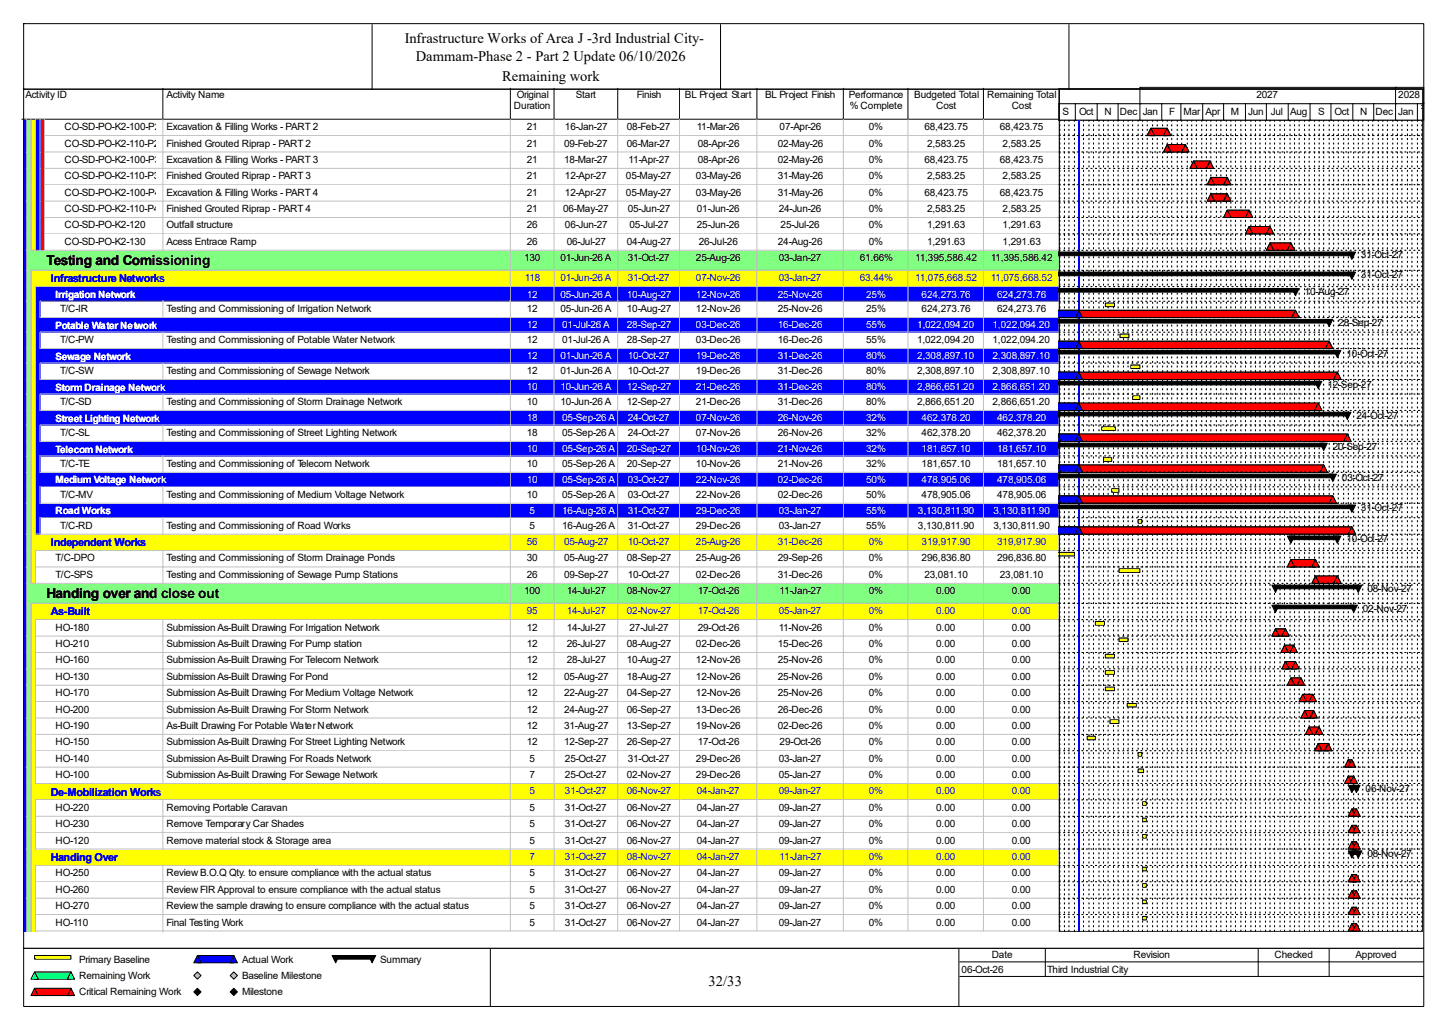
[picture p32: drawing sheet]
<svg xmlns="http://www.w3.org/2000/svg" width="420mm" height="297mm" viewBox="0 0 420 297" stroke-linecap="round" stroke-linejoin="round" font-family="sans-serif">
<defs><g id="words">
<g font-size="4.2">
<text x="117.3" y="12.4">Infrastructure Works of Area J -3rd Industrial City-</text>
<text x="120.5" y="17.7">Dammam-Phase 2 - Part 2 Update 06/10/2026</text>
<text x="145.5" y="23.5">Remaining work</text>
<text x="205.4" y="285.6">32/33</text>
</g>
<g font-size="4">
<text x="13.5" y="76.7">Testing and Comissioning</text>
<text x="13.5" y="173.2">Handing over and close out</text>
</g>
<g font-size="3.2" fill="#00f">
<text x="14.8" y="81.8">Infrastructure Networks</text>
<text x="14.8" y="158.3">Independent Works</text>
<text x="14.8" y="178.3">As-Built</text>
<text x="14.8" y="230.5">De-Mobilization Works</text>
<text x="14.8" y="249.5">Handing Over</text>
</g>
<g font-size="2.9">
<text x="7.4" y="28.4">Activity ID</text>
<text x="48.3" y="28.4">Activity Name</text>
<text x="149.8" y="28.4">Original</text>
<text x="166.9" y="28.4">Start</text>
<text x="184.6" y="28.4">Finish</text>
<text x="198.5" y="28.4">BL Project Start</text>
<text x="221.8" y="28.4">BL Project Finish</text>
<text x="246" y="28.4">Performance</text>
<text x="265" y="28.4">Budgeted Total</text>
<text x="286.1" y="28.4">Remaining Total</text>
<text x="364.2" y="28.4">2027</text>
<text x="405.3" y="28.4">2028</text>
<text x="149" y="31.6">Duration</text>
<text x="246.3" y="31.6">% Complete</text>
<text x="271.4" y="31.6">Cost</text>
<text x="293.2" y="31.6">Cost</text>
<text x="308" y="33.2">S</text>
<text x="312.8" y="33.2">Oct</text>
<text x="320.1" y="33.2">N</text>
<text x="324.6" y="33.2">Dec</text>
<text x="331.2" y="33.2">Jan</text>
<text x="338.8" y="33.2">F</text>
<text x="343.1" y="33.2">Mar</text>
<text x="349.4" y="33.2">Apr</text>
<text x="356.8" y="33.2">M</text>
<text x="361.8" y="33.2">Jun</text>
<text x="368.4" y="33.2">Jul</text>
<text x="373.9" y="33.2">Aug</text>
<text x="382.1" y="33.2">S</text>
<text x="386.8" y="33.2">Oct</text>
<text x="394.2" y="33.2">N</text>
<text x="398.7" y="33.2">Dec</text>
<text x="405.3" y="33.2">Jan</text>
<text x="410.8" y="32.4">F</text>
<text x="18.7" y="37.7">CO-SD-PO-K2-100-P2</text>
<text x="48.3" y="37.7">Excavation &amp; Filling Works - PART 2</text>
<text x="152.7" y="37.7">21</text>
<text x="163.7" y="37.7">16-Jan-27</text>
<text x="181.7" y="37.7">08-Feb-27</text>
<text x="202" y="37.7">11-Mar-26</text>
<text x="226" y="37.7">07-Apr-26</text>
<text x="251.8" y="37.7">0%</text>
<text x="267.9" y="37.7">68,423.75</text>
<text x="289.8" y="37.7">68,423.75</text>
<text x="18.7" y="42.5">CO-SD-PO-K2-110-P2</text>
<text x="18.7" y="47.2">CO-SD-PO-K2-100-P3</text>
<text x="48.3" y="42.5">Finished Grouted Riprap - PART 2</text>
<text x="48.3" y="47.2">Excavation &amp; Filling Works - PART 3</text>
<text x="152.7" y="42.5">21</text>
<text x="152.7" y="47.2">21</text>
<text x="163.5" y="42.5">09-Feb-27</text>
<text x="163.5" y="47.2">18-Mar-27</text>
<text x="181.7" y="42.5">06-Mar-27</text>
<text x="182.2" y="47.2">11-Apr-27</text>
<text x="202.3" y="42.5">08-Apr-26</text>
<text x="202.3" y="47.2">08-Apr-26</text>
<text x="225.5" y="42.5">02-May-26</text>
<text x="225.5" y="47.2">02-May-26</text>
<text x="251.8" y="42.5">0%</text>
<text x="251.8" y="47.2">0%</text>
<text x="267.9" y="47.2">68,423.75</text>
<text x="268.7" y="42.5">2,583.25</text>
<text x="289.8" y="47.2">68,423.75</text>
<text x="290.6" y="42.5">2,583.25</text>
<text x="18.7" y="51.9">CO-SD-PO-K2-110-P3</text>
<text x="48.3" y="51.9">Finished Grouted Riprap - PART 3</text>
<text x="152.7" y="51.9">21</text>
<text x="163.7" y="51.9">12-Apr-27</text>
<text x="181.4" y="51.9">05-May-27</text>
<text x="201.7" y="51.9">03-May-26</text>
<text x="225.5" y="51.9">31-May-26</text>
<text x="251.8" y="51.9">0%</text>
<text x="268.7" y="51.9">2,583.25</text>
<text x="290.6" y="51.9">2,583.25</text>
<text x="18.7" y="56.7">CO-SD-PO-K2-100-P4</text>
<text x="48.3" y="56.7">Excavation &amp; Filling Works - PART 4</text>
<text x="152.7" y="56.7">21</text>
<text x="163.7" y="56.7">12-Apr-27</text>
<text x="181.4" y="56.7">05-May-27</text>
<text x="201.7" y="56.7">03-May-26</text>
<text x="225.5" y="56.7">31-May-26</text>
<text x="251.8" y="56.7">0%</text>
<text x="267.9" y="56.7">68,423.75</text>
<text x="289.8" y="56.7">68,423.75</text>
<text x="18.7" y="61.4">CO-SD-PO-K2-110-P4</text>
<text x="48.3" y="61.4">Finished Grouted Riprap - PART 4</text>
<text x="152.7" y="61.4">21</text>
<text x="163.2" y="61.4">06-May-27</text>
<text x="181.9" y="61.4">05-Jun-27</text>
<text x="202" y="61.4">01-Jun-26</text>
<text x="225.7" y="61.4">24-Jun-26</text>
<text x="251.8" y="61.4">0%</text>
<text x="268.7" y="61.4">2,583.25</text>
<text x="290.6" y="61.4">2,583.25</text>
<text x="18.7" y="66.2">CO-SD-PO-K2-120</text>
<text x="18.7" y="70.9">CO-SD-PO-K2-130</text>
<text x="48.3" y="66.2">Outfall structure</text>
<text x="48.3" y="70.9">Acess Entrace Ramp</text>
<text x="152.7" y="66.2">26</text>
<text x="152.7" y="70.9">26</text>
<text x="163.7" y="66.2">06-Jun-27</text>
<text x="164.3" y="70.9">06-Jul-27</text>
<text x="181.7" y="70.9">04-Aug-27</text>
<text x="182.5" y="66.2">05-Jul-27</text>
<text x="202" y="66.2">25-Jun-26</text>
<text x="202.5" y="70.9">26-Jul-26</text>
<text x="225.5" y="70.9">24-Aug-26</text>
<text x="226.2" y="66.2">25-Jul-26</text>
<text x="251.8" y="66.2">0%</text>
<text x="251.8" y="70.9">0%</text>
<text x="268.7" y="66.2">1,291.63</text>
<text x="268.7" y="70.9">1,291.63</text>
<text x="290.6" y="66.2">1,291.63</text>
<text x="290.6" y="70.9">1,291.63</text>
<text x="151.9" y="75.6">130</text>
<text x="162.4" y="75.6">01-Jun-26 A</text>
<text x="181.9" y="75.6">31-Oct-27</text>
<text x="201.7" y="75.6">25-Aug-26</text>
<text x="225.7" y="75.6">03-Jan-27</text>
<text x="249.2" y="75.6">61.66%</text>
<text x="265.3" y="75.6">11,395,586.42</text>
<text x="287.1" y="75.6">11,395,586.42</text>
<text x="394.5" y="74.9">31-Oct-27</text>
<text x="394.5" y="80.7">31-Oct-27</text>
<text x="378.1" y="85.4">10-Aug-27</text>
<text x="17.4" y="90.4">T/C-IR</text>
<text x="48.3" y="90.4">Testing and Commissioning of Irrigation Network</text>
<text x="152.7" y="90.4">12</text>
<text x="162.4" y="90.4">05-Jun-26 A</text>
<text x="181.7" y="90.4">10-Aug-27</text>
<text x="201.7" y="90.4">12-Nov-26</text>
<text x="225.5" y="90.4">25-Nov-26</text>
<text x="251" y="90.4">25%</text>
<text x="267.1" y="90.4">624,273.76</text>
<text x="289" y="90.4">624,273.76</text>
<text x="387.9" y="94.4">28-Sep-27</text>
<text x="17.4" y="99.4">T/C-PW</text>
<text x="48.3" y="99.4">Testing and Commissioning of Potable Water Network</text>
<text x="152.7" y="99.4">12</text>
<text x="162.9" y="99.4">01-Jul-26 A</text>
<text x="181.7" y="99.4">28-Sep-27</text>
<text x="201.7" y="99.4">03-Dec-26</text>
<text x="225.5" y="99.4">16-Dec-26</text>
<text x="251" y="99.4">55%</text>
<text x="265.8" y="99.4">1,022,094.20</text>
<text x="287.7" y="99.4">1,022,094.20</text>
<text x="390.3" y="103.3">10-Oct-27</text>
<text x="17.4" y="108.4">T/C-SW</text>
<text x="48.3" y="108.4">Testing and Commissioning of Sewage Network</text>
<text x="152.7" y="108.4">12</text>
<text x="162.4" y="108.4">01-Jun-26 A</text>
<text x="181.9" y="108.4">10-Oct-27</text>
<text x="201.7" y="108.4">19-Dec-26</text>
<text x="225.5" y="108.4">31-Dec-26</text>
<text x="251" y="108.4">80%</text>
<text x="265.8" y="108.4">2,308,897.10</text>
<text x="287.7" y="108.4">2,308,897.10</text>
<text x="384.7" y="112.3">12-Sep-27</text>
<text x="17.4" y="117.3">T/C-SD</text>
<text x="48.3" y="117.3">Testing and Commissioning of Storm Drainage Network</text>
<text x="152.7" y="117.3">10</text>
<text x="162.4" y="117.3">10-Jun-26 A</text>
<text x="181.7" y="117.3">12-Sep-27</text>
<text x="201.7" y="117.3">21-Dec-26</text>
<text x="225.5" y="117.3">31-Dec-26</text>
<text x="251" y="117.3">80%</text>
<text x="265.8" y="117.3">2,866,651.20</text>
<text x="287.7" y="117.3">2,866,651.20</text>
<text x="393.1" y="121.3">24-Oct-27</text>
<text x="17.4" y="126.3">T/C-SL</text>
<text x="48.3" y="126.3">Testing and Commissioning of Street Lighting Network</text>
<text x="152.7" y="126.3">18</text>
<text x="162.9" y="126.3">05-Sep-26 A</text>
<text x="181.9" y="126.3">24-Oct-27</text>
<text x="201.7" y="126.3">07-Nov-26</text>
<text x="225.5" y="126.3">26-Nov-26</text>
<text x="251" y="126.3">32%</text>
<text x="267.1" y="126.3">462,378.20</text>
<text x="289" y="126.3">462,378.20</text>
<text x="386.3" y="130.3">20-Sep-27</text>
<text x="17.4" y="135.3">T/C-TE</text>
<text x="48.3" y="135.3">Testing and Commissioning of Telecom Network</text>
<text x="152.7" y="135.3">10</text>
<text x="162.9" y="135.3">05-Sep-26 A</text>
<text x="181.7" y="135.3">20-Sep-27</text>
<text x="201.7" y="135.3">10-Nov-26</text>
<text x="225.5" y="135.3">21-Nov-26</text>
<text x="251" y="135.3">32%</text>
<text x="267.1" y="135.3">181,657.10</text>
<text x="289" y="135.3">181,657.10</text>
<text x="389" y="139.2">03-Oct-27</text>
<text x="17.4" y="144.2">T/C-MV</text>
<text x="48.3" y="144.2">Testing and Commissioning of Medium Voltage Network</text>
<text x="152.7" y="144.2">10</text>
<text x="162.9" y="144.2">05-Sep-26 A</text>
<text x="181.9" y="144.2">03-Oct-27</text>
<text x="201.7" y="144.2">22-Nov-26</text>
<text x="225.5" y="144.2">02-Dec-26</text>
<text x="251" y="144.2">50%</text>
<text x="267.1" y="144.2">478,905.06</text>
<text x="289" y="144.2">478,905.06</text>
<text x="394.5" y="148.2">31-Oct-27</text>
<text x="17.4" y="153.2">T/C-RD</text>
<text x="48.3" y="153.2">Testing and Commissioning of Road Works</text>
<text x="153.5" y="153.2">5</text>
<text x="162.9" y="153.2">16-Aug-26 A</text>
<text x="181.9" y="153.2">31-Oct-27</text>
<text x="201.7" y="153.2">29-Dec-26</text>
<text x="225.7" y="153.2">03-Jan-27</text>
<text x="251" y="153.2">55%</text>
<text x="266.1" y="153.2">3,130,811.90</text>
<text x="288" y="153.2">3,130,811.90</text>
<text x="390.3" y="157.1">10-Oct-27</text>
<text x="16.1" y="162.7">T/C-DPO</text>
<text x="16.1" y="167.4">T/C-SPS</text>
<text x="48.3" y="162.7">Testing and Commissioning of Storm Drainage Ponds</text>
<text x="48.3" y="167.4">Testing and Commissioning of Sewage Pump Stations</text>
<text x="152.7" y="162.7">30</text>
<text x="152.7" y="167.4">26</text>
<text x="163.5" y="162.7">05-Aug-27</text>
<text x="163.5" y="167.4">09-Sep-27</text>
<text x="181.7" y="162.7">08-Sep-27</text>
<text x="181.9" y="167.4">10-Oct-27</text>
<text x="201.7" y="162.7">25-Aug-26</text>
<text x="201.7" y="167.4">02-Dec-26</text>
<text x="225.5" y="162.7">29-Sep-26</text>
<text x="225.5" y="167.4">31-Dec-26</text>
<text x="251.8" y="162.7">0%</text>
<text x="251.8" y="167.4">0%</text>
<text x="267.1" y="162.7">296,836.80</text>
<text x="267.9" y="167.4">23,081.10</text>
<text x="289" y="162.7">296,836.80</text>
<text x="289.8" y="167.4">23,081.10</text>
<text x="151.9" y="172.2">100</text>
<text x="164.3" y="172.2">14-Jul-27</text>
<text x="181.7" y="172.2">08-Nov-27</text>
<text x="202.3" y="172.2">17-Oct-26</text>
<text x="226" y="172.2">11-Jan-27</text>
<text x="251.8" y="172.2">0%</text>
<text x="271.4" y="172.2">0.00</text>
<text x="293.2" y="172.2">0.00</text>
<text x="396.3" y="171.4">08-Nov-27</text>
<text x="395" y="177.2">02-Nov-27</text>
<text x="16.1" y="182.7">HO-180</text>
<text x="48.3" y="182.7">Submission As-Built Drawing For Irrigation Network</text>
<text x="152.7" y="182.7">12</text>
<text x="164.3" y="182.7">14-Jul-27</text>
<text x="182.5" y="182.7">27-Jul-27</text>
<text x="202.3" y="182.7">29-Oct-26</text>
<text x="225.7" y="182.7">11-Nov-26</text>
<text x="251.8" y="182.7">0%</text>
<text x="271.4" y="182.7">0.00</text>
<text x="293.2" y="182.7">0.00</text>
<text x="16.1" y="187.5">HO-210</text>
<text x="48.3" y="187.5">Submission As-Built Drawing For Pump station</text>
<text x="152.7" y="187.5">12</text>
<text x="164.3" y="187.5">26-Jul-27</text>
<text x="181.7" y="187.5">08-Aug-27</text>
<text x="201.7" y="187.5">02-Dec-26</text>
<text x="225.5" y="187.5">15-Dec-26</text>
<text x="251.8" y="187.5">0%</text>
<text x="271.4" y="187.5">0.00</text>
<text x="293.2" y="187.5">0.00</text>
<text x="16.1" y="192.2">HO-160</text>
<text x="16.1" y="197">HO-130</text>
<text x="48.3" y="192.2">Submission As-Built Drawing For Telecom Network</text>
<text x="48.3" y="197">Submission As-Built Drawing For Pond</text>
<text x="152.7" y="192.2">12</text>
<text x="152.7" y="197">12</text>
<text x="163.5" y="197">05-Aug-27</text>
<text x="164.3" y="192.2">28-Jul-27</text>
<text x="181.7" y="192.2">10-Aug-27</text>
<text x="181.7" y="197">18-Aug-27</text>
<text x="201.7" y="192.2">12-Nov-26</text>
<text x="201.7" y="197">12-Nov-26</text>
<text x="225.5" y="192.2">25-Nov-26</text>
<text x="225.5" y="197">25-Nov-26</text>
<text x="251.8" y="192.2">0%</text>
<text x="251.8" y="197">0%</text>
<text x="271.4" y="192.2">0.00</text>
<text x="271.4" y="197">0.00</text>
<text x="293.2" y="192.2">0.00</text>
<text x="293.2" y="197">0.00</text>
<text x="16.1" y="201.7">HO-170</text>
<text x="48.3" y="201.7">Submission As-Built Drawing For Medium Voltage Network</text>
<text x="152.7" y="201.7">12</text>
<text x="163.5" y="201.7">22-Aug-27</text>
<text x="181.7" y="201.7">04-Sep-27</text>
<text x="201.7" y="201.7">12-Nov-26</text>
<text x="225.5" y="201.7">25-Nov-26</text>
<text x="251.8" y="201.7">0%</text>
<text x="271.4" y="201.7">0.00</text>
<text x="293.2" y="201.7">0.00</text>
<text x="16.1" y="206.5">HO-200</text>
<text x="48.3" y="206.5">Submission As-Built Drawing For Storm Network</text>
<text x="152.7" y="206.5">12</text>
<text x="163.5" y="206.5">24-Aug-27</text>
<text x="181.7" y="206.5">06-Sep-27</text>
<text x="201.7" y="206.5">13-Dec-26</text>
<text x="225.5" y="206.5">26-Dec-26</text>
<text x="251.8" y="206.5">0%</text>
<text x="271.4" y="206.5">0.00</text>
<text x="293.2" y="206.5">0.00</text>
<text x="16.1" y="211.2">HO-190</text>
<text x="16.1" y="215.9">HO-150</text>
<text x="48.3" y="211.2">As-Built Drawing For Potable Water Network</text>
<text x="48.3" y="215.9">Submission As-Built Drawing For Street Lighting Network</text>
<text x="152.7" y="211.2">12</text>
<text x="152.7" y="215.9">12</text>
<text x="163.5" y="211.2">31-Aug-27</text>
<text x="163.5" y="215.9">12-Sep-27</text>
<text x="181.7" y="211.2">13-Sep-27</text>
<text x="181.7" y="215.9">26-Sep-27</text>
<text x="201.7" y="211.2">19-Nov-26</text>
<text x="202.3" y="215.9">17-Oct-26</text>
<text x="225.5" y="211.2">02-Dec-26</text>
<text x="226" y="215.9">29-Oct-26</text>
<text x="251.8" y="211.2">0%</text>
<text x="251.8" y="215.9">0%</text>
<text x="271.4" y="211.2">0.00</text>
<text x="271.4" y="215.9">0.00</text>
<text x="293.2" y="211.2">0.00</text>
<text x="293.2" y="215.9">0.00</text>
<text x="16.1" y="220.7">HO-140</text>
<text x="48.3" y="220.7">Submission As-Built Drawing For Roads Network</text>
<text x="153.5" y="220.7">5</text>
<text x="163.7" y="220.7">25-Oct-27</text>
<text x="181.9" y="220.7">31-Oct-27</text>
<text x="201.7" y="220.7">29-Dec-26</text>
<text x="225.7" y="220.7">03-Jan-27</text>
<text x="251.8" y="220.7">0%</text>
<text x="271.4" y="220.7">0.00</text>
<text x="293.2" y="220.7">0.00</text>
<text x="16.1" y="225.4">HO-100</text>
<text x="48.3" y="225.4">Submission As-Built Drawing For Sewage Network</text>
<text x="153.5" y="225.4">7</text>
<text x="163.7" y="225.4">25-Oct-27</text>
<text x="181.7" y="225.4">02-Nov-27</text>
<text x="201.7" y="225.4">29-Dec-26</text>
<text x="225.7" y="225.4">05-Jan-27</text>
<text x="251.8" y="225.4">0%</text>
<text x="271.4" y="225.4">0.00</text>
<text x="293.2" y="225.4">0.00</text>
<text x="395.8" y="229.4">06-Nov-27</text>
<text x="16.1" y="234.9">HO-220</text>
<text x="16.1" y="239.7">HO-230</text>
<text x="48.3" y="234.9">Removing Portable Caravan</text>
<text x="48.3" y="239.7">Remove Temporary Car Shades</text>
<text x="153.5" y="234.9">5</text>
<text x="153.5" y="239.7">5</text>
<text x="163.7" y="234.9">31-Oct-27</text>
<text x="163.7" y="239.7">31-Oct-27</text>
<text x="181.7" y="234.9">06-Nov-27</text>
<text x="181.7" y="239.7">06-Nov-27</text>
<text x="202" y="234.9">04-Jan-27</text>
<text x="202" y="239.7">04-Jan-27</text>
<text x="225.7" y="234.9">09-Jan-27</text>
<text x="225.7" y="239.7">09-Jan-27</text>
<text x="251.8" y="234.9">0%</text>
<text x="251.8" y="239.7">0%</text>
<text x="271.4" y="234.9">0.00</text>
<text x="271.4" y="239.7">0.00</text>
<text x="293.2" y="234.9">0.00</text>
<text x="293.2" y="239.7">0.00</text>
<text x="16.1" y="244.4">HO-120</text>
<text x="48.3" y="244.4">Remove material stock &amp; Storage area</text>
<text x="153.5" y="244.4">5</text>
<text x="163.7" y="244.4">31-Oct-27</text>
<text x="181.7" y="244.4">06-Nov-27</text>
<text x="202" y="244.4">04-Jan-27</text>
<text x="225.7" y="244.4">09-Jan-27</text>
<text x="251.8" y="244.4">0%</text>
<text x="271.4" y="244.4">0.00</text>
<text x="293.2" y="244.4">0.00</text>
<text x="396.3" y="248.4">08-Nov-27</text>
<text x="16.1" y="253.9">HO-250</text>
<text x="48.3" y="253.9">Review B.O.Q Qty. to ensure compliance with the actual status</text>
<text x="153.5" y="253.9">5</text>
<text x="163.7" y="253.9">31-Oct-27</text>
<text x="181.7" y="253.9">06-Nov-27</text>
<text x="202" y="253.9">04-Jan-27</text>
<text x="225.7" y="253.9">09-Jan-27</text>
<text x="251.8" y="253.9">0%</text>
<text x="271.4" y="253.9">0.00</text>
<text x="293.2" y="253.9">0.00</text>
<text x="16.1" y="258.7">HO-260</text>
<text x="16.1" y="263.4">HO-270</text>
<text x="48.3" y="258.7">Review FIR Approval to ensure compliance with the actual status</text>
<text x="48.3" y="263.4">Review the sample drawing to ensure compliance with the actual status</text>
<text x="153.5" y="258.7">5</text>
<text x="153.5" y="263.4">5</text>
<text x="163.7" y="258.7">31-Oct-27</text>
<text x="163.7" y="263.4">31-Oct-27</text>
<text x="181.7" y="258.7">06-Nov-27</text>
<text x="181.7" y="263.4">06-Nov-27</text>
<text x="202" y="258.7">04-Jan-27</text>
<text x="202" y="263.4">04-Jan-27</text>
<text x="225.7" y="258.7">09-Jan-27</text>
<text x="225.7" y="263.4">09-Jan-27</text>
<text x="251.8" y="258.7">0%</text>
<text x="251.8" y="263.4">0%</text>
<text x="271.4" y="258.7">0.00</text>
<text x="271.4" y="263.4">0.00</text>
<text x="293.2" y="258.7">0.00</text>
<text x="293.2" y="263.4">0.00</text>
<text x="16.1" y="268.2">HO-110</text>
<text x="48.3" y="268.2">Final Testing Work</text>
<text x="153.5" y="268.2">5</text>
<text x="163.7" y="268.2">31-Oct-27</text>
<text x="181.7" y="268.2">06-Nov-27</text>
<text x="202" y="268.2">04-Jan-27</text>
<text x="225.7" y="268.2">09-Jan-27</text>
<text x="251.8" y="268.2">0%</text>
<text x="271.4" y="268.2">0.00</text>
<text x="293.2" y="268.2">0.00</text>
<text x="22.9" y="279">Primary Baseline</text>
<text x="70.1" y="279">Actual Work</text>
<text x="110.2" y="279">Summary</text>
<text x="278.7" y="281.9">06-Oct-26</text>
<text x="287.4" y="277.7">Date</text>
<text x="303.5" y="281.9">Third Industrial City</text>
<text x="328.5" y="277.7">Revision</text>
<text x="369.4" y="277.7">Checked</text>
<text x="392.9" y="277.7">Approved</text>
<text x="22.9" y="283.7">Remaining Work</text>
<text x="70.1" y="283.7">Baseline Milestone</text>
<text x="22.9" y="288.5">Critical Remaining Work</text>
<text x="70.1" y="288.5">Milestone</text>
</g>
<g font-size="2.9" fill="#00f">
<text x="152.1" y="81.4">118</text>
<text x="162.4" y="81.4">01-Jun-26 A</text>
<text x="181.9" y="81.4">31-Oct-27</text>
<text x="201.7" y="81.4">07-Nov-26</text>
<text x="225.7" y="81.4">03-Jan-27</text>
<text x="249.2" y="81.4">63.44%</text>
<text x="265.3" y="81.4">11,075,668.52</text>
<text x="287.1" y="81.4">11,075,668.52</text>
<text x="152.7" y="157.9">56</text>
<text x="163.5" y="157.9">05-Aug-27</text>
<text x="181.9" y="157.9">10-Oct-27</text>
<text x="201.7" y="157.9">25-Aug-26</text>
<text x="225.5" y="157.9">31-Dec-26</text>
<text x="251.8" y="157.9">0%</text>
<text x="267.1" y="157.9">319,917.90</text>
<text x="289" y="157.9">319,917.90</text>
<text x="152.7" y="178">95</text>
<text x="164.3" y="178">14-Jul-27</text>
<text x="181.7" y="178">02-Nov-27</text>
<text x="202.3" y="178">17-Oct-26</text>
<text x="225.7" y="178">05-Jan-27</text>
<text x="251.8" y="178">0%</text>
<text x="271.4" y="178">0.00</text>
<text x="293.2" y="178">0.00</text>
<text x="153.5" y="230.2">5</text>
<text x="163.7" y="230.2">31-Oct-27</text>
<text x="181.7" y="230.2">06-Nov-27</text>
<text x="202" y="230.2">04-Jan-27</text>
<text x="225.7" y="230.2">09-Jan-27</text>
<text x="251.8" y="230.2">0%</text>
<text x="271.4" y="230.2">0.00</text>
<text x="293.2" y="230.2">0.00</text>
<text x="153.5" y="249.2">7</text>
<text x="163.7" y="249.2">31-Oct-27</text>
<text x="181.7" y="249.2">08-Nov-27</text>
<text x="202" y="249.2">04-Jan-27</text>
<text x="226" y="249.2">11-Jan-27</text>
<text x="251.8" y="249.2">0%</text>
<text x="271.4" y="249.2">0.00</text>
<text x="293.2" y="249.2">0.00</text>
</g>
<g font-size="2.9" fill="#fff">
<text x="16.1" y="86.3">Irrigation Network</text>
<text x="152.7" y="86.2">12</text>
<text x="162.4" y="86.2">05-Jun-26 A</text>
<text x="181.7" y="86.2">10-Aug-27</text>
<text x="201.7" y="86.2">12-Nov-26</text>
<text x="225.5" y="86.2">25-Nov-26</text>
<text x="251" y="86.2">25%</text>
<text x="267.1" y="86.2">624,273.76</text>
<text x="289" y="86.2">624,273.76</text>
<text x="16.1" y="95.3">Potable Water Network</text>
<text x="152.7" y="95.2">12</text>
<text x="162.9" y="95.2">01-Jul-26 A</text>
<text x="181.7" y="95.2">28-Sep-27</text>
<text x="201.7" y="95.2">03-Dec-26</text>
<text x="225.5" y="95.2">16-Dec-26</text>
<text x="251" y="95.2">55%</text>
<text x="265.8" y="95.2">1,022,094.20</text>
<text x="287.7" y="95.2">1,022,094.20</text>
<text x="16.1" y="104.2">Sewage Network</text>
<text x="152.7" y="104.1">12</text>
<text x="162.4" y="104.1">01-Jun-26 A</text>
<text x="181.9" y="104.1">10-Oct-27</text>
<text x="201.7" y="104.1">19-Dec-26</text>
<text x="225.5" y="104.1">31-Dec-26</text>
<text x="251" y="104.1">80%</text>
<text x="265.8" y="104.1">2,308,897.10</text>
<text x="287.7" y="104.1">2,308,897.10</text>
<text x="16.1" y="113.2">Storm Drainage Network</text>
<text x="152.7" y="113.1">10</text>
<text x="162.4" y="113.1">10-Jun-26 A</text>
<text x="181.7" y="113.1">12-Sep-27</text>
<text x="201.7" y="113.1">21-Dec-26</text>
<text x="225.5" y="113.1">31-Dec-26</text>
<text x="251" y="113.1">80%</text>
<text x="265.8" y="113.1">2,866,651.20</text>
<text x="287.7" y="113.1">2,866,651.20</text>
<text x="16.1" y="122.2">Street Lighting Network</text>
<text x="152.7" y="122.1">18</text>
<text x="162.9" y="122.1">05-Sep-26 A</text>
<text x="181.9" y="122.1">24-Oct-27</text>
<text x="201.7" y="122.1">07-Nov-26</text>
<text x="225.5" y="122.1">26-Nov-26</text>
<text x="251" y="122.1">32%</text>
<text x="267.1" y="122.1">462,378.20</text>
<text x="289" y="122.1">462,378.20</text>
<text x="16.1" y="131.1">Telecom Network</text>
<text x="152.7" y="131.1">10</text>
<text x="162.9" y="131.1">05-Sep-26 A</text>
<text x="181.7" y="131.1">20-Sep-27</text>
<text x="201.7" y="131.1">10-Nov-26</text>
<text x="225.5" y="131.1">21-Nov-26</text>
<text x="251" y="131.1">32%</text>
<text x="267.1" y="131.1">181,657.10</text>
<text x="289" y="131.1">181,657.10</text>
<text x="16.1" y="140.1">Medium Voltage Network</text>
<text x="152.7" y="140">10</text>
<text x="162.9" y="140">05-Sep-26 A</text>
<text x="181.9" y="140">03-Oct-27</text>
<text x="201.7" y="140">22-Nov-26</text>
<text x="225.5" y="140">02-Dec-26</text>
<text x="251" y="140">50%</text>
<text x="267.1" y="140">478,905.06</text>
<text x="289" y="140">478,905.06</text>
<text x="16.1" y="149.1">Road Works</text>
<text x="153.5" y="149">5</text>
<text x="162.9" y="149">16-Aug-26 A</text>
<text x="181.9" y="149">31-Oct-27</text>
<text x="201.7" y="149">29-Dec-26</text>
<text x="225.7" y="149">03-Jan-27</text>
<text x="251" y="149">55%</text>
<text x="266.1" y="149">3,130,811.90</text>
<text x="288" y="149">3,130,811.90</text>
</g>
</g></defs>
<path d="M47.2 25.6v8.9h-40.9" fill="none" stroke="#000" stroke-width=".29"/>
<path d="M47.5 25.6h100.7v9.2h-100.7z" fill="#fff"/>
<path d="M147.9 25.6v8.9h-100.7" fill="none" stroke="#000" stroke-width=".29"/>
<path d="M148.2 25.6h12.7v9.2h-12.7z" fill="#fff"/>
<path d="M160.6 25.6v8.9h-12.7" fill="none" stroke="#000" stroke-width=".29"/>
<path d="M160.9 25.6h18.4v9.2h-18.4z" fill="#fff"/>
<path d="M179 25.6v8.9h-18.4" fill="none" stroke="#000" stroke-width=".29"/>
<path d="M179.3 25.6h17.9v9.2h-17.9z" fill="#fff"/>
<path d="M197 25.6v8.9h-18" fill="none" stroke="#000" stroke-width=".29"/>
<path d="M197.2 25.6h22.5v9.2h-22.5z" fill="#fff"/>
<path d="M219.4 25.6v8.9h-22.4" fill="none" stroke="#000" stroke-width=".29"/>
<path d="M219.7 25.6h25v9.2h-25z" fill="#fff"/>
<path d="M244.4 25.6v8.9h-25" fill="none" stroke="#000" stroke-width=".29"/>
<path d="M244.7 25.6h18.7v9.2h-18.7z" fill="#fff"/>
<path d="M263.2 25.6v8.9h-18.8" fill="none" stroke="#000" stroke-width=".29"/>
<path d="M263.4 25.6h21.9v9.2h-21.9z" fill="#fff"/>
<path d="M285 25.6v8.9h-21.8" fill="none" stroke="#000" stroke-width=".29"/>
<path d="M285.3 25.6h21.9v9.2h-21.9z" fill="#fff"/>
<path d="M306.9 25.6v8.9h-21.9" fill="none" stroke="#000" stroke-width=".29"/>
<path d="M6.6 34.8h1.3v4.7h-1.3z" fill="#00f"/>
<path d="M7.6 34.5v5.1" fill="none" stroke="#c0c0c0" stroke-width=".29"/>
<path d="M7.9 34.8h1.3v4.7h-1.3z" fill="#80ff80"/>
<path d="M9 34.5v5.1" fill="none" stroke="#c0c0c0" stroke-width=".29"/>
<path d="M9.2 34.8h1.3v4.7h-1.3z" fill="#ff0"/>
<path d="M10.3 34.5v5.1" fill="none" stroke="#c0c0c0" stroke-width=".29"/>
<path d="M10.5 34.8h1.4v4.7h-1.4z" fill="#00f"/>
<path d="M11.6 34.5v5.1" fill="none" stroke="#c0c0c0" stroke-width=".29"/>
<path d="M11.9 34.8h1.3v4.7h-1.3z" fill="#f00"/>
<path d="M12.9 34.5v5.1" fill="none" stroke="#c0c0c0" stroke-width=".29"/>
<path d="M13.2 34.8h34.3v4.7h-34.3z" fill="#fff"/>
<path d="M12.9 39.3h34.6M47.2 34.5v5.1" fill="none" stroke="#c0c0c0" stroke-width=".29"/>
<path d="M47.5 34.8h100.7v4.7h-100.7z" fill="#fff"/>
<path d="M147.9 34.5v4.8h-100.4" fill="none" stroke="#c0c0c0" stroke-width=".29"/>
<path d="M148.2 34.8h12.7v4.7h-12.7z" fill="#fff"/>
<path d="M160.6 34.5v4.8h-12.4" fill="none" stroke="#c0c0c0" stroke-width=".29"/>
<path d="M160.9 34.8h18.4v4.7h-18.4z" fill="#fff"/>
<path d="M179 34.5v4.8h-18.1" fill="none" stroke="#c0c0c0" stroke-width=".29"/>
<path d="M179.3 34.8h17.9v4.7h-17.9z" fill="#fff"/>
<path d="M197 34.5v4.8h-17.7" fill="none" stroke="#c0c0c0" stroke-width=".29"/>
<path d="M197.2 34.8h22.5v4.7h-22.5z" fill="#fff"/>
<path d="M219.4 34.5v4.8h-22.2" fill="none" stroke="#c0c0c0" stroke-width=".29"/>
<path d="M219.7 34.8h25v4.7h-25z" fill="#fff"/>
<path d="M244.4 34.5v4.8h-24.7" fill="none" stroke="#c0c0c0" stroke-width=".29"/>
<path d="M244.7 34.8h18.7v4.7h-18.7z" fill="#fff"/>
<path d="M263.2 34.5v4.8h-18.5" fill="none" stroke="#c0c0c0" stroke-width=".29"/>
<path d="M263.4 34.8h21.9v4.7h-21.9z" fill="#fff"/>
<path d="M285 34.5v4.8h-21.6" fill="none" stroke="#c0c0c0" stroke-width=".29"/>
<path d="M285.3 34.8h21.9v4.7h-21.9z" fill="#fff"/>
<path d="M306.9 34.5v4.8h-21.6" fill="none" stroke="#c0c0c0" stroke-width=".29"/>
<path d="M6.6 39.5h1.3v4.8h-1.3z" fill="#00f"/>
<path d="M7.6 39.3v5" fill="none" stroke="#c0c0c0" stroke-width=".29"/>
<path d="M7.9 39.5h1.3v4.8h-1.3z" fill="#80ff80"/>
<path d="M9 39.3v5" fill="none" stroke="#c0c0c0" stroke-width=".29"/>
<path d="M9.2 39.5h1.3v4.8h-1.3z" fill="#ff0"/>
<path d="M10.3 39.3v5" fill="none" stroke="#c0c0c0" stroke-width=".29"/>
<path d="M10.5 39.5h1.4v4.8h-1.4z" fill="#00f"/>
<path d="M11.6 39.3v5" fill="none" stroke="#c0c0c0" stroke-width=".29"/>
<path d="M11.9 39.5h1.3v4.8h-1.3z" fill="#f00"/>
<path d="M12.9 39.3v5" fill="none" stroke="#c0c0c0" stroke-width=".29"/>
<path d="M13.2 39.5h34.3v4.8h-34.3z" fill="#fff"/>
<path d="M47.2 39.3v5M12.9 44h34.6" fill="none" stroke="#c0c0c0" stroke-width=".29"/>
<path d="M47.5 39.5h100.7v4.8h-100.7z" fill="#fff"/>
<path d="M147.9 39.3v4.7h-100.4" fill="none" stroke="#c0c0c0" stroke-width=".29"/>
<path d="M148.2 39.5h12.7v4.8h-12.7z" fill="#fff"/>
<path d="M160.6 39.3v4.7h-12.4" fill="none" stroke="#c0c0c0" stroke-width=".29"/>
<path d="M160.9 39.5h18.4v4.8h-18.4z" fill="#fff"/>
<path d="M179 39.3v4.7h-18.1" fill="none" stroke="#c0c0c0" stroke-width=".29"/>
<path d="M179.3 39.5h17.9v4.8h-17.9z" fill="#fff"/>
<path d="M197 39.3v4.7h-17.7" fill="none" stroke="#c0c0c0" stroke-width=".29"/>
<path d="M197.2 39.5h22.5v4.8h-22.5z" fill="#fff"/>
<path d="M219.4 39.3v4.7h-22.2" fill="none" stroke="#c0c0c0" stroke-width=".29"/>
<path d="M219.7 39.5h25v4.8h-25z" fill="#fff"/>
<path d="M244.4 39.3v4.7h-24.7" fill="none" stroke="#c0c0c0" stroke-width=".29"/>
<path d="M244.7 39.5h18.7v4.8h-18.7z" fill="#fff"/>
<path d="M263.2 39.3v4.7h-18.5" fill="none" stroke="#c0c0c0" stroke-width=".29"/>
<path d="M263.4 39.5h21.9v4.8h-21.9z" fill="#fff"/>
<path d="M285 39.3v4.7h-21.6" fill="none" stroke="#c0c0c0" stroke-width=".29"/>
<path d="M285.3 39.5h21.9v4.8h-21.9z" fill="#fff"/>
<path d="M306.9 39.3v4.7h-21.6" fill="none" stroke="#c0c0c0" stroke-width=".29"/>
<path d="M6.6 44.3h1.3v4.8h-1.3z" fill="#00f"/>
<path d="M7.6 44v5" fill="none" stroke="#c0c0c0" stroke-width=".29"/>
<path d="M7.9 44.3h1.3v4.8h-1.3z" fill="#80ff80"/>
<path d="M9 44v5" fill="none" stroke="#c0c0c0" stroke-width=".29"/>
<path d="M9.2 44.3h1.3v4.8h-1.3z" fill="#ff0"/>
<path d="M10.3 44v5" fill="none" stroke="#c0c0c0" stroke-width=".29"/>
<path d="M10.5 44.3h1.4v4.8h-1.4z" fill="#00f"/>
<path d="M11.6 44v5" fill="none" stroke="#c0c0c0" stroke-width=".29"/>
<path d="M11.9 44.3h1.3v4.8h-1.3z" fill="#f00"/>
<path d="M12.9 44v5" fill="none" stroke="#c0c0c0" stroke-width=".29"/>
<path d="M13.2 44.3h34.3v4.8h-34.3z" fill="#fff"/>
<path d="M12.9 48.8h34.6M47.2 44v5" fill="none" stroke="#c0c0c0" stroke-width=".29"/>
<path d="M47.5 44.3h100.7v4.8h-100.7z" fill="#fff"/>
<path d="M147.9 44v4.8h-100.4" fill="none" stroke="#c0c0c0" stroke-width=".29"/>
<path d="M148.2 44.3h12.7v4.8h-12.7z" fill="#fff"/>
<path d="M160.6 44v4.8h-12.4" fill="none" stroke="#c0c0c0" stroke-width=".29"/>
<path d="M160.9 44.3h18.4v4.8h-18.4z" fill="#fff"/>
<path d="M179 44v4.8h-18.1" fill="none" stroke="#c0c0c0" stroke-width=".29"/>
<path d="M179.3 44.3h17.9v4.8h-17.9z" fill="#fff"/>
<path d="M197 44v4.8h-17.7" fill="none" stroke="#c0c0c0" stroke-width=".29"/>
<path d="M197.2 44.3h22.5v4.8h-22.5z" fill="#fff"/>
<path d="M219.4 44v4.8h-22.2" fill="none" stroke="#c0c0c0" stroke-width=".29"/>
<path d="M219.7 44.3h25v4.8h-25z" fill="#fff"/>
<path d="M244.4 44v4.8h-24.7" fill="none" stroke="#c0c0c0" stroke-width=".29"/>
<path d="M244.7 44.3h18.7v4.8h-18.7z" fill="#fff"/>
<path d="M263.2 44v4.8h-18.5" fill="none" stroke="#c0c0c0" stroke-width=".29"/>
<path d="M263.4 44.3h21.9v4.8h-21.9z" fill="#fff"/>
<path d="M285 44v4.8h-21.6" fill="none" stroke="#c0c0c0" stroke-width=".29"/>
<path d="M285.3 44.3h21.9v4.8h-21.9z" fill="#fff"/>
<path d="M306.9 44v4.8h-21.6" fill="none" stroke="#c0c0c0" stroke-width=".29"/>
<path d="M6.6 49.1h1.3v4.7h-1.3z" fill="#00f"/>
<path d="M7.6 48.8v5" fill="none" stroke="#c0c0c0" stroke-width=".29"/>
<path d="M7.9 49.1h1.3v4.7h-1.3z" fill="#80ff80"/>
<path d="M9 48.8v5" fill="none" stroke="#c0c0c0" stroke-width=".29"/>
<path d="M9.2 49.1h1.3v4.7h-1.3z" fill="#ff0"/>
<path d="M10.3 48.8v5" fill="none" stroke="#c0c0c0" stroke-width=".29"/>
<path d="M10.5 49.1h1.4v4.7h-1.4z" fill="#00f"/>
<path d="M11.6 48.8v5" fill="none" stroke="#c0c0c0" stroke-width=".29"/>
<path d="M11.9 49.1h1.3v4.7h-1.3z" fill="#f00"/>
<path d="M12.9 48.8v5" fill="none" stroke="#c0c0c0" stroke-width=".29"/>
<path d="M13.2 49.1h34.3v4.7h-34.3z" fill="#fff"/>
<path d="M12.9 53.5h34.6M47.2 48.8v5" fill="none" stroke="#c0c0c0" stroke-width=".29"/>
<path d="M47.5 49.1h100.7v4.7h-100.7z" fill="#fff"/>
<path d="M147.9 48.8v4.7h-100.4" fill="none" stroke="#c0c0c0" stroke-width=".29"/>
<path d="M148.2 49.1h12.7v4.7h-12.7z" fill="#fff"/>
<path d="M160.6 48.8v4.7h-12.4" fill="none" stroke="#c0c0c0" stroke-width=".29"/>
<path d="M160.9 49.1h18.4v4.7h-18.4z" fill="#fff"/>
<path d="M179 48.8v4.7h-18.1" fill="none" stroke="#c0c0c0" stroke-width=".29"/>
<path d="M179.3 49.1h17.9v4.7h-17.9z" fill="#fff"/>
<path d="M197 48.8v4.7h-17.7" fill="none" stroke="#c0c0c0" stroke-width=".29"/>
<path d="M197.2 49.1h22.5v4.7h-22.5z" fill="#fff"/>
<path d="M219.4 48.8v4.7h-22.2" fill="none" stroke="#c0c0c0" stroke-width=".29"/>
<path d="M219.7 49.1h25v4.7h-25z" fill="#fff"/>
<path d="M244.4 48.8v4.7h-24.7" fill="none" stroke="#c0c0c0" stroke-width=".29"/>
<path d="M244.7 49.1h18.7v4.7h-18.7z" fill="#fff"/>
<path d="M263.2 48.8v4.7h-18.5" fill="none" stroke="#c0c0c0" stroke-width=".29"/>
<path d="M263.4 49.1h21.9v4.7h-21.9z" fill="#fff"/>
<path d="M285 48.8v4.7h-21.6" fill="none" stroke="#c0c0c0" stroke-width=".29"/>
<path d="M285.3 49.1h21.9v4.7h-21.9z" fill="#fff"/>
<path d="M306.9 48.8v4.7h-21.6" fill="none" stroke="#c0c0c0" stroke-width=".29"/>
<path d="M6.6 53.8h1.3v4.7h-1.3z" fill="#00f"/>
<path d="M7.6 53.5v5" fill="none" stroke="#c0c0c0" stroke-width=".29"/>
<path d="M7.9 53.8h1.3v4.7h-1.3z" fill="#80ff80"/>
<path d="M9 53.5v5" fill="none" stroke="#c0c0c0" stroke-width=".29"/>
<path d="M9.2 53.8h1.3v4.7h-1.3z" fill="#ff0"/>
<path d="M10.3 53.5v5" fill="none" stroke="#c0c0c0" stroke-width=".29"/>
<path d="M10.5 53.8h1.4v4.7h-1.4z" fill="#00f"/>
<path d="M11.6 53.5v5" fill="none" stroke="#c0c0c0" stroke-width=".29"/>
<path d="M11.9 53.8h1.3v4.7h-1.3z" fill="#f00"/>
<path d="M12.9 53.5v5" fill="none" stroke="#c0c0c0" stroke-width=".29"/>
<path d="M13.2 53.8h34.3v4.7h-34.3z" fill="#fff"/>
<path d="M12.9 58.3h34.6M47.2 53.5v5" fill="none" stroke="#c0c0c0" stroke-width=".29"/>
<path d="M47.5 53.8h100.7v4.7h-100.7z" fill="#fff"/>
<path d="M147.9 53.5v4.8h-100.4" fill="none" stroke="#c0c0c0" stroke-width=".29"/>
<path d="M148.2 53.8h12.7v4.7h-12.7z" fill="#fff"/>
<path d="M160.6 53.5v4.8h-12.4" fill="none" stroke="#c0c0c0" stroke-width=".29"/>
<path d="M160.9 53.8h18.4v4.7h-18.4z" fill="#fff"/>
<path d="M179 53.5v4.8h-18.1" fill="none" stroke="#c0c0c0" stroke-width=".29"/>
<path d="M179.3 53.8h17.9v4.7h-17.9z" fill="#fff"/>
<path d="M197 53.5v4.8h-17.7" fill="none" stroke="#c0c0c0" stroke-width=".29"/>
<path d="M197.2 53.8h22.5v4.7h-22.5z" fill="#fff"/>
<path d="M219.4 53.5v4.8h-22.2" fill="none" stroke="#c0c0c0" stroke-width=".29"/>
<path d="M219.7 53.8h25v4.7h-25z" fill="#fff"/>
<path d="M244.4 53.5v4.8h-24.7" fill="none" stroke="#c0c0c0" stroke-width=".29"/>
<path d="M244.7 53.8h18.7v4.7h-18.7z" fill="#fff"/>
<path d="M263.2 53.5v4.8h-18.5" fill="none" stroke="#c0c0c0" stroke-width=".29"/>
<path d="M263.4 53.8h21.9v4.7h-21.9z" fill="#fff"/>
<path d="M285 53.5v4.8h-21.6" fill="none" stroke="#c0c0c0" stroke-width=".29"/>
<path d="M285.3 53.8h21.9v4.7h-21.9z" fill="#fff"/>
<path d="M306.9 53.5v4.8h-21.6" fill="none" stroke="#c0c0c0" stroke-width=".29"/>
<path d="M6.6 58.5h1.3v4.8h-1.3z" fill="#00f"/>
<path d="M7.6 58.3v5" fill="none" stroke="#c0c0c0" stroke-width=".29"/>
<path d="M7.9 58.5h1.3v4.8h-1.3z" fill="#80ff80"/>
<path d="M9 58.3v5" fill="none" stroke="#c0c0c0" stroke-width=".29"/>
<path d="M9.2 58.5h1.3v4.8h-1.3z" fill="#ff0"/>
<path d="M10.3 58.3v5" fill="none" stroke="#c0c0c0" stroke-width=".29"/>
<path d="M10.5 58.5h1.4v4.8h-1.4z" fill="#00f"/>
<path d="M11.6 58.3v5" fill="none" stroke="#c0c0c0" stroke-width=".29"/>
<path d="M11.9 58.5h1.3v4.8h-1.3z" fill="#f00"/>
<path d="M12.9 58.3v5" fill="none" stroke="#c0c0c0" stroke-width=".29"/>
<path d="M13.2 58.5h34.3v4.8h-34.3z" fill="#fff"/>
<path d="M47.2 58.3v5M12.9 63h34.6" fill="none" stroke="#c0c0c0" stroke-width=".29"/>
<path d="M47.5 58.5h100.7v4.8h-100.7z" fill="#fff"/>
<path d="M147.9 58.3v4.7h-100.4" fill="none" stroke="#c0c0c0" stroke-width=".29"/>
<path d="M148.2 58.5h12.7v4.8h-12.7z" fill="#fff"/>
<path d="M160.6 58.3v4.7h-12.4" fill="none" stroke="#c0c0c0" stroke-width=".29"/>
<path d="M160.9 58.5h18.4v4.8h-18.4z" fill="#fff"/>
<path d="M179 58.3v4.7h-18.1" fill="none" stroke="#c0c0c0" stroke-width=".29"/>
<path d="M179.3 58.5h17.9v4.8h-17.9z" fill="#fff"/>
<path d="M197 58.3v4.7h-17.7" fill="none" stroke="#c0c0c0" stroke-width=".29"/>
<path d="M197.2 58.5h22.5v4.8h-22.5z" fill="#fff"/>
<path d="M219.4 58.3v4.7h-22.2" fill="none" stroke="#c0c0c0" stroke-width=".29"/>
<path d="M219.7 58.5h25v4.8h-25z" fill="#fff"/>
<path d="M244.4 58.3v4.7h-24.7" fill="none" stroke="#c0c0c0" stroke-width=".29"/>
<path d="M244.7 58.5h18.7v4.8h-18.7z" fill="#fff"/>
<path d="M263.2 58.3v4.7h-18.5" fill="none" stroke="#c0c0c0" stroke-width=".29"/>
<path d="M263.4 58.5h21.9v4.8h-21.9z" fill="#fff"/>
<path d="M285 58.3v4.7h-21.6" fill="none" stroke="#c0c0c0" stroke-width=".29"/>
<path d="M285.3 58.5h21.9v4.8h-21.9z" fill="#fff"/>
<path d="M306.9 58.3v4.7h-21.6" fill="none" stroke="#c0c0c0" stroke-width=".29"/>
<path d="M6.6 63.3h1.3v4.7h-1.3z" fill="#00f"/>
<path d="M7.6 63v5" fill="none" stroke="#c0c0c0" stroke-width=".29"/>
<path d="M7.9 63.3h1.3v4.7h-1.3z" fill="#80ff80"/>
<path d="M9 63v5" fill="none" stroke="#c0c0c0" stroke-width=".29"/>
<path d="M9.2 63.3h1.3v4.7h-1.3z" fill="#ff0"/>
<path d="M10.3 63v5" fill="none" stroke="#c0c0c0" stroke-width=".29"/>
<path d="M10.5 63.3h1.4v4.7h-1.4z" fill="#00f"/>
<path d="M11.6 63v5" fill="none" stroke="#c0c0c0" stroke-width=".29"/>
<path d="M11.9 63.3h1.3v4.7h-1.3z" fill="#f00"/>
<path d="M12.9 63v5" fill="none" stroke="#c0c0c0" stroke-width=".29"/>
<path d="M13.2 63.3h34.3v4.7h-34.3z" fill="#fff"/>
<path d="M12.9 67.8h34.6M47.2 63v5" fill="none" stroke="#c0c0c0" stroke-width=".29"/>
<path d="M47.5 63.3h100.7v4.7h-100.7z" fill="#fff"/>
<path d="M147.9 63v4.8h-100.4" fill="none" stroke="#c0c0c0" stroke-width=".29"/>
<path d="M148.2 63.3h12.7v4.7h-12.7z" fill="#fff"/>
<path d="M160.6 63v4.8h-12.4" fill="none" stroke="#c0c0c0" stroke-width=".29"/>
<path d="M160.9 63.3h18.4v4.7h-18.4z" fill="#fff"/>
<path d="M179 63v4.8h-18.1" fill="none" stroke="#c0c0c0" stroke-width=".29"/>
<path d="M179.3 63.3h17.9v4.7h-17.9z" fill="#fff"/>
<path d="M197 63v4.8h-17.7" fill="none" stroke="#c0c0c0" stroke-width=".29"/>
<path d="M197.2 63.3h22.5v4.7h-22.5z" fill="#fff"/>
<path d="M219.4 63v4.8h-22.2" fill="none" stroke="#c0c0c0" stroke-width=".29"/>
<path d="M219.7 63.3h25v4.7h-25z" fill="#fff"/>
<path d="M244.4 63v4.8h-24.7" fill="none" stroke="#c0c0c0" stroke-width=".29"/>
<path d="M244.7 63.3h18.7v4.7h-18.7z" fill="#fff"/>
<path d="M263.2 63v4.8h-18.5" fill="none" stroke="#c0c0c0" stroke-width=".29"/>
<path d="M263.4 63.3h21.9v4.7h-21.9z" fill="#fff"/>
<path d="M285 63v4.8h-21.6" fill="none" stroke="#c0c0c0" stroke-width=".29"/>
<path d="M285.3 63.3h21.9v4.7h-21.9z" fill="#fff"/>
<path d="M306.9 63v4.8h-21.6" fill="none" stroke="#c0c0c0" stroke-width=".29"/>
<path d="M6.6 68h1.3v4.8h-1.3z" fill="#00f"/>
<path d="M7.6 67.8v5" fill="none" stroke="#c0c0c0" stroke-width=".29"/>
<path d="M7.9 68h1.3v4.8h-1.3z" fill="#80ff80"/>
<path d="M9 67.8v5" fill="none" stroke="#c0c0c0" stroke-width=".29"/>
<path d="M9.2 68h1.3v4.8h-1.3z" fill="#ff0"/>
<path d="M9 72.5h1.5M10.3 67.8v5" fill="none" stroke="#c0c0c0" stroke-width=".29"/>
<path d="M10.5 68h1.4v4.8h-1.4z" fill="#00f"/>
<path d="M10.3 72.5h1.6M11.6 67.8v5" fill="none" stroke="#c0c0c0" stroke-width=".29"/>
<path d="M11.9 68h1.3v4.8h-1.3z" fill="#f00"/>
<path d="M11.6 72.5h1.6M12.9 67.8v5" fill="none" stroke="#c0c0c0" stroke-width=".29"/>
<path d="M13.2 68h34.3v4.8h-34.3z" fill="#fff"/>
<path d="M12.9 72.5h34.6M47.2 67.8v5" fill="none" stroke="#c0c0c0" stroke-width=".29"/>
<path d="M47.5 68h100.7v4.8h-100.7z" fill="#fff"/>
<path d="M147.9 67.8v4.7h-100.4" fill="none" stroke="#c0c0c0" stroke-width=".29"/>
<path d="M148.2 68h12.7v4.8h-12.7z" fill="#fff"/>
<path d="M160.6 67.8v4.7h-12.4" fill="none" stroke="#c0c0c0" stroke-width=".29"/>
<path d="M160.9 68h18.4v4.8h-18.4z" fill="#fff"/>
<path d="M179 67.8v4.7h-18.1" fill="none" stroke="#c0c0c0" stroke-width=".29"/>
<path d="M179.3 68h17.9v4.8h-17.9z" fill="#fff"/>
<path d="M197 67.8v4.7h-17.7" fill="none" stroke="#c0c0c0" stroke-width=".29"/>
<path d="M197.2 68h22.5v4.8h-22.5z" fill="#fff"/>
<path d="M219.4 67.8v4.7h-22.2" fill="none" stroke="#c0c0c0" stroke-width=".29"/>
<path d="M219.7 68h25v4.8h-25z" fill="#fff"/>
<path d="M244.4 67.8v4.7h-24.7" fill="none" stroke="#c0c0c0" stroke-width=".29"/>
<path d="M244.7 68h18.7v4.8h-18.7z" fill="#fff"/>
<path d="M263.2 67.8v4.7h-18.5" fill="none" stroke="#c0c0c0" stroke-width=".29"/>
<path d="M263.4 68h21.9v4.8h-21.9z" fill="#fff"/>
<path d="M285 67.8v4.7h-21.6" fill="none" stroke="#c0c0c0" stroke-width=".29"/>
<path d="M285.3 68h21.9v4.8h-21.9z" fill="#fff"/>
<path d="M306.9 67.8v4.7h-21.6" fill="none" stroke="#c0c0c0" stroke-width=".29"/>
<path d="M6.6 72.8h1.3v5.8h-1.3z" fill="#00f"/>
<path d="M7.6 72.5v6.1" fill="none" stroke="#c0c0c0" stroke-width=".29"/>
<path d="M7.9 72.8h39.6v5.8h-39.6z" fill="#80ff80"/>
<path d="M9 78.3h38.5" fill="none" stroke="#c0c0c0" stroke-width=".29"/>
<path d="M47.5 72.8h100.7v5.8h-100.7z" fill="#80ff80"/>
<path d="M147.9 72.5v5.8h-100.4" fill="none" stroke="#c0c0c0" stroke-width=".29"/>
<path d="M148.2 72.8h12.7v5.8h-12.7z" fill="#80ff80"/>
<path d="M160.6 72.5v5.8h-12.4" fill="none" stroke="#c0c0c0" stroke-width=".29"/>
<path d="M160.9 72.8h18.4v5.8h-18.4z" fill="#80ff80"/>
<path d="M179 72.5v5.8h-18.1" fill="none" stroke="#c0c0c0" stroke-width=".29"/>
<path d="M179.3 72.8h17.9v5.8h-17.9z" fill="#80ff80"/>
<path d="M197 72.5v5.8h-17.7" fill="none" stroke="#c0c0c0" stroke-width=".29"/>
<path d="M197.2 72.8h22.5v5.8h-22.5z" fill="#80ff80"/>
<path d="M219.4 72.5v5.8h-22.2" fill="none" stroke="#c0c0c0" stroke-width=".29"/>
<path d="M219.7 72.8h25v5.8h-25z" fill="#80ff80"/>
<path d="M244.4 72.5v5.8h-24.7" fill="none" stroke="#c0c0c0" stroke-width=".29"/>
<path d="M244.7 72.8h18.7v5.8h-18.7z" fill="#80ff80"/>
<path d="M263.2 72.5v5.8h-18.5" fill="none" stroke="#c0c0c0" stroke-width=".29"/>
<path d="M263.4 72.8h21.9v5.8h-21.9z" fill="#80ff80"/>
<path d="M285 72.5v5.8h-21.6" fill="none" stroke="#c0c0c0" stroke-width=".29"/>
<path d="M285.3 72.8h21.9v5.8h-21.9z" fill="#80ff80"/>
<path d="M306.9 72.5v5.8h-21.6" fill="none" stroke="#c0c0c0" stroke-width=".29"/>
<path d="M6.6 78.6h1.3v4.7h-1.3z" fill="#00f"/>
<path d="M7.6 78.3v5" fill="none" stroke="#c0c0c0" stroke-width=".29"/>
<path d="M7.9 78.6h1.3v4.7h-1.3z" fill="#80ff80"/>
<path d="M9 78.3v5" fill="none" stroke="#c0c0c0" stroke-width=".29"/>
<path d="M9.2 78.6h38.3v4.7h-38.3z" fill="#ff0"/>
<path d="M10.3 83.1h37.2" fill="none" stroke="#c0c0c0" stroke-width=".29"/>
<path d="M47.5 78.6h100.7v4.7h-100.7z" fill="#ff0"/>
<path d="M147.9 78.3v4.8h-100.4" fill="none" stroke="#c0c0c0" stroke-width=".29"/>
<path d="M148.2 78.6h12.7v4.7h-12.7z" fill="#ff0"/>
<path d="M160.6 78.3v4.8h-12.4" fill="none" stroke="#c0c0c0" stroke-width=".29"/>
<path d="M160.9 78.6h18.4v4.7h-18.4z" fill="#ff0"/>
<path d="M179 78.3v4.8h-18.1" fill="none" stroke="#c0c0c0" stroke-width=".29"/>
<path d="M179.3 78.6h17.9v4.7h-17.9z" fill="#ff0"/>
<path d="M197 78.3v4.8h-17.7" fill="none" stroke="#c0c0c0" stroke-width=".29"/>
<path d="M197.2 78.6h22.5v4.7h-22.5z" fill="#ff0"/>
<path d="M219.4 78.3v4.8h-22.2" fill="none" stroke="#c0c0c0" stroke-width=".29"/>
<path d="M219.7 78.6h25v4.7h-25z" fill="#ff0"/>
<path d="M244.4 78.3v4.8h-24.7" fill="none" stroke="#c0c0c0" stroke-width=".29"/>
<path d="M244.7 78.6h18.7v4.7h-18.7z" fill="#ff0"/>
<path d="M263.2 78.3v4.8h-18.5" fill="none" stroke="#c0c0c0" stroke-width=".29"/>
<path d="M263.4 78.6h21.9v4.7h-21.9z" fill="#ff0"/>
<path d="M285 78.3v4.8h-21.6" fill="none" stroke="#c0c0c0" stroke-width=".29"/>
<path d="M285.3 78.6h21.9v4.7h-21.9z" fill="#ff0"/>
<path d="M306.9 78.3v4.8h-21.6" fill="none" stroke="#c0c0c0" stroke-width=".29"/>
<path d="M6.6 83.3h1.3v4.2h-1.3z" fill="#00f"/>
<path d="M7.6 83.1v4.4" fill="none" stroke="#c0c0c0" stroke-width=".29"/>
<path d="M7.9 83.3h1.3v4.2h-1.3z" fill="#80ff80"/>
<path d="M9 83.1v4.4" fill="none" stroke="#c0c0c0" stroke-width=".29"/>
<path d="M9.2 83.3h1.3v4.2h-1.3z" fill="#ff0"/>
<path d="M10.3 83.1v4.4" fill="none" stroke="#c0c0c0" stroke-width=".29"/>
<path d="M10.5 83.3h37v4.2h-37z" fill="#00f"/>
<path d="M11.6 87.3h35.9" fill="none" stroke="#c0c0c0" stroke-width=".29"/>
<path d="M47.5 83.3h100.7v4.2h-100.7z" fill="#00f"/>
<path d="M147.9 83.1v4.2h-100.4" fill="none" stroke="#c0c0c0" stroke-width=".29"/>
<path d="M148.2 83.3h12.7v4.2h-12.7z" fill="#00f"/>
<path d="M160.6 83.1v4.2h-12.4" fill="none" stroke="#c0c0c0" stroke-width=".29"/>
<path d="M160.9 83.3h18.4v4.2h-18.4z" fill="#00f"/>
<path d="M179 83.1v4.2h-18.1" fill="none" stroke="#c0c0c0" stroke-width=".29"/>
<path d="M179.3 83.3h17.9v4.2h-17.9z" fill="#00f"/>
<path d="M197 83.1v4.2h-17.7" fill="none" stroke="#c0c0c0" stroke-width=".29"/>
<path d="M197.2 83.3h22.5v4.2h-22.5z" fill="#00f"/>
<path d="M219.4 83.1v4.2h-22.2" fill="none" stroke="#c0c0c0" stroke-width=".29"/>
<path d="M219.7 83.3h25v4.2h-25z" fill="#00f"/>
<path d="M244.4 83.1v4.2h-24.7" fill="none" stroke="#c0c0c0" stroke-width=".29"/>
<path d="M244.7 83.3h18.7v4.2h-18.7z" fill="#00f"/>
<path d="M263.2 83.1v4.2h-18.5" fill="none" stroke="#c0c0c0" stroke-width=".29"/>
<path d="M263.4 83.3h21.9v4.2h-21.9z" fill="#00f"/>
<path d="M285 83.1v4.2h-21.6" fill="none" stroke="#c0c0c0" stroke-width=".29"/>
<path d="M285.3 83.3h21.9v4.2h-21.9z" fill="#00f"/>
<path d="M306.9 83.1v4.2h-21.6" fill="none" stroke="#c0c0c0" stroke-width=".29"/>
<path d="M6.6 87.5h1.3v4.8h-1.3z" fill="#00f"/>
<path d="M7.6 87.3v5" fill="none" stroke="#c0c0c0" stroke-width=".29"/>
<path d="M7.9 87.5h1.3v4.8h-1.3z" fill="#80ff80"/>
<path d="M9 87.3v5" fill="none" stroke="#c0c0c0" stroke-width=".29"/>
<path d="M9.2 87.5h1.3v4.8h-1.3z" fill="#ff0"/>
<path d="M10.3 87.3v5" fill="none" stroke="#c0c0c0" stroke-width=".29"/>
<path d="M10.5 87.5h1.4v4.8h-1.4z" fill="#00f"/>
<path d="M11.6 87.3v5" fill="none" stroke="#c0c0c0" stroke-width=".29"/>
<path d="M11.9 87.5h35.6v4.8h-35.6z" fill="#fff"/>
<path d="M11.6 92h35.9M47.2 87.3v5" fill="none" stroke="#c0c0c0" stroke-width=".29"/>
<path d="M47.5 87.5h100.7v4.8h-100.7z" fill="#fff"/>
<path d="M147.9 87.3v4.7h-100.4" fill="none" stroke="#c0c0c0" stroke-width=".29"/>
<path d="M148.2 87.5h12.7v4.8h-12.7z" fill="#fff"/>
<path d="M160.6 87.3v4.7h-12.4" fill="none" stroke="#c0c0c0" stroke-width=".29"/>
<path d="M160.9 87.5h18.4v4.8h-18.4z" fill="#fff"/>
<path d="M179 87.3v4.7h-18.1" fill="none" stroke="#c0c0c0" stroke-width=".29"/>
<path d="M179.3 87.5h17.9v4.8h-17.9z" fill="#fff"/>
<path d="M197 87.3v4.7h-17.7" fill="none" stroke="#c0c0c0" stroke-width=".29"/>
<path d="M197.2 87.5h22.5v4.8h-22.5z" fill="#fff"/>
<path d="M219.4 87.3v4.7h-22.2" fill="none" stroke="#c0c0c0" stroke-width=".29"/>
<path d="M219.7 87.5h25v4.8h-25z" fill="#fff"/>
<path d="M244.4 87.3v4.7h-24.7" fill="none" stroke="#c0c0c0" stroke-width=".29"/>
<path d="M244.7 87.5h18.7v4.8h-18.7z" fill="#fff"/>
<path d="M263.2 87.3v4.7h-18.5" fill="none" stroke="#c0c0c0" stroke-width=".29"/>
<path d="M263.4 87.5h21.9v4.8h-21.9z" fill="#fff"/>
<path d="M285 87.3v4.7h-21.6" fill="none" stroke="#c0c0c0" stroke-width=".29"/>
<path d="M285.3 87.5h21.9v4.8h-21.9z" fill="#fff"/>
<path d="M306.9 87.3v4.7h-21.6" fill="none" stroke="#c0c0c0" stroke-width=".29"/>
<path d="M6.6 92.3h1.3v4.2h-1.3z" fill="#00f"/>
<path d="M7.6 92v4.5" fill="none" stroke="#c0c0c0" stroke-width=".29"/>
<path d="M7.9 92.3h1.3v4.2h-1.3z" fill="#80ff80"/>
<path d="M9 92v4.5" fill="none" stroke="#c0c0c0" stroke-width=".29"/>
<path d="M9.2 92.3h1.3v4.2h-1.3z" fill="#ff0"/>
<path d="M10.3 92v4.5" fill="none" stroke="#c0c0c0" stroke-width=".29"/>
<path d="M10.5 92.3h37v4.2h-37z" fill="#00f"/>
<path d="M11.6 96.2h35.9" fill="none" stroke="#c0c0c0" stroke-width=".29"/>
<path d="M47.5 92.3h100.7v4.2h-100.7z" fill="#00f"/>
<path d="M147.9 92v4.2h-100.4" fill="none" stroke="#c0c0c0" stroke-width=".29"/>
<path d="M148.2 92.3h12.7v4.2h-12.7z" fill="#00f"/>
<path d="M160.6 92v4.2h-12.4" fill="none" stroke="#c0c0c0" stroke-width=".29"/>
<path d="M160.9 92.3h18.4v4.2h-18.4z" fill="#00f"/>
<path d="M179 92v4.2h-18.1" fill="none" stroke="#c0c0c0" stroke-width=".29"/>
<path d="M179.3 92.3h17.9v4.2h-17.9z" fill="#00f"/>
<path d="M197 92v4.2h-17.7" fill="none" stroke="#c0c0c0" stroke-width=".29"/>
<path d="M197.2 92.3h22.5v4.2h-22.5z" fill="#00f"/>
<path d="M219.4 92v4.2h-22.2" fill="none" stroke="#c0c0c0" stroke-width=".29"/>
<path d="M219.7 92.3h25v4.2h-25z" fill="#00f"/>
<path d="M244.4 92v4.2h-24.7" fill="none" stroke="#c0c0c0" stroke-width=".29"/>
<path d="M244.7 92.3h18.7v4.2h-18.7z" fill="#00f"/>
<path d="M263.2 92v4.2h-18.5" fill="none" stroke="#c0c0c0" stroke-width=".29"/>
<path d="M263.4 92.3h21.9v4.2h-21.9z" fill="#00f"/>
<path d="M285 92v4.2h-21.6" fill="none" stroke="#c0c0c0" stroke-width=".29"/>
<path d="M285.3 92.3h21.9v4.2h-21.9z" fill="#00f"/>
<path d="M306.9 92v4.2h-21.6" fill="none" stroke="#c0c0c0" stroke-width=".29"/>
<path d="M6.6 96.5h1.3v4.8h-1.3z" fill="#00f"/>
<path d="M7.6 96.2v5.1" fill="none" stroke="#c0c0c0" stroke-width=".29"/>
<path d="M7.9 96.5h1.3v4.8h-1.3z" fill="#80ff80"/>
<path d="M9 96.2v5.1" fill="none" stroke="#c0c0c0" stroke-width=".29"/>
<path d="M9.2 96.5h1.3v4.8h-1.3z" fill="#ff0"/>
<path d="M10.3 96.2v5.1" fill="none" stroke="#c0c0c0" stroke-width=".29"/>
<path d="M10.5 96.5h1.4v4.8h-1.4z" fill="#00f"/>
<path d="M11.6 96.2v5.1" fill="none" stroke="#c0c0c0" stroke-width=".29"/>
<path d="M11.9 96.5h35.6v4.8h-35.6z" fill="#fff"/>
<path d="M47.2 96.2v5.1M11.6 101h35.9" fill="none" stroke="#c0c0c0" stroke-width=".29"/>
<path d="M47.5 96.5h100.7v4.8h-100.7z" fill="#fff"/>
<path d="M147.9 96.2v4.8h-100.4" fill="none" stroke="#c0c0c0" stroke-width=".29"/>
<path d="M148.2 96.5h12.7v4.8h-12.7z" fill="#fff"/>
<path d="M160.6 96.2v4.8h-12.4" fill="none" stroke="#c0c0c0" stroke-width=".29"/>
<path d="M160.9 96.5h18.4v4.8h-18.4z" fill="#fff"/>
<path d="M179 96.2v4.8h-18.1" fill="none" stroke="#c0c0c0" stroke-width=".29"/>
<path d="M179.3 96.5h17.9v4.8h-17.9z" fill="#fff"/>
<path d="M197 96.2v4.8h-17.7" fill="none" stroke="#c0c0c0" stroke-width=".29"/>
<path d="M197.2 96.5h22.5v4.8h-22.5z" fill="#fff"/>
<path d="M219.4 96.2v4.8h-22.2" fill="none" stroke="#c0c0c0" stroke-width=".29"/>
<path d="M219.7 96.5h25v4.8h-25z" fill="#fff"/>
<path d="M244.4 96.2v4.8h-24.7" fill="none" stroke="#c0c0c0" stroke-width=".29"/>
<path d="M244.7 96.5h18.7v4.8h-18.7z" fill="#fff"/>
<path d="M263.2 96.2v4.8h-18.5" fill="none" stroke="#c0c0c0" stroke-width=".29"/>
<path d="M263.4 96.5h21.9v4.8h-21.9z" fill="#fff"/>
<path d="M285 96.2v4.8h-21.6" fill="none" stroke="#c0c0c0" stroke-width=".29"/>
<path d="M285.3 96.5h21.9v4.8h-21.9z" fill="#fff"/>
<path d="M306.9 96.2v4.8h-21.6" fill="none" stroke="#c0c0c0" stroke-width=".29"/>
<path d="M6.6 101.3h1.3v4.2h-1.3z" fill="#00f"/>
<path d="M7.6 101v4.5" fill="none" stroke="#c0c0c0" stroke-width=".29"/>
<path d="M7.9 101.3h1.3v4.2h-1.3z" fill="#80ff80"/>
<path d="M9 101v4.5" fill="none" stroke="#c0c0c0" stroke-width=".29"/>
<path d="M9.2 101.3h1.3v4.2h-1.3z" fill="#ff0"/>
<path d="M10.3 101v4.5" fill="none" stroke="#c0c0c0" stroke-width=".29"/>
<path d="M10.5 101.3h37v4.2h-37z" fill="#00f"/>
<path d="M11.6 105.2h35.9" fill="none" stroke="#c0c0c0" stroke-width=".29"/>
<path d="M47.5 101.3h100.7v4.2h-100.7z" fill="#00f"/>
<path d="M147.9 101v4.2h-100.4" fill="none" stroke="#c0c0c0" stroke-width=".29"/>
<path d="M148.2 101.3h12.7v4.2h-12.7z" fill="#00f"/>
<path d="M160.6 101v4.2h-12.4" fill="none" stroke="#c0c0c0" stroke-width=".29"/>
<path d="M160.9 101.3h18.4v4.2h-18.4z" fill="#00f"/>
<path d="M179 101v4.2h-18.1" fill="none" stroke="#c0c0c0" stroke-width=".29"/>
<path d="M179.3 101.3h17.9v4.2h-17.9z" fill="#00f"/>
<path d="M197 101v4.2h-17.7" fill="none" stroke="#c0c0c0" stroke-width=".29"/>
<path d="M197.2 101.3h22.5v4.2h-22.5z" fill="#00f"/>
<path d="M219.4 101v4.2h-22.2" fill="none" stroke="#c0c0c0" stroke-width=".29"/>
<path d="M219.7 101.3h25v4.2h-25z" fill="#00f"/>
<path d="M244.4 101v4.2h-24.7" fill="none" stroke="#c0c0c0" stroke-width=".29"/>
<path d="M244.7 101.3h18.7v4.2h-18.7z" fill="#00f"/>
<path d="M263.2 101v4.2h-18.5" fill="none" stroke="#c0c0c0" stroke-width=".29"/>
<path d="M263.4 101.3h21.9v4.2h-21.9z" fill="#00f"/>
<path d="M285 101v4.2h-21.6" fill="none" stroke="#c0c0c0" stroke-width=".29"/>
<path d="M285.3 101.3h21.9v4.2h-21.9z" fill="#00f"/>
<path d="M306.9 101v4.2h-21.6" fill="none" stroke="#c0c0c0" stroke-width=".29"/>
<path d="M6.6 105.5h1.3v4.7h-1.3z" fill="#00f"/>
<path d="M7.6 105.2v5" fill="none" stroke="#c0c0c0" stroke-width=".29"/>
<path d="M7.9 105.5h1.3v4.7h-1.3z" fill="#80ff80"/>
<path d="M9 105.2v5" fill="none" stroke="#c0c0c0" stroke-width=".29"/>
<path d="M9.2 105.5h1.3v4.7h-1.3z" fill="#ff0"/>
<path d="M10.3 105.2v5" fill="none" stroke="#c0c0c0" stroke-width=".29"/>
<path d="M10.5 105.5h1.4v4.7h-1.4z" fill="#00f"/>
<path d="M11.6 105.2v5" fill="none" stroke="#c0c0c0" stroke-width=".29"/>
<path d="M11.9 105.5h35.6v4.7h-35.6z" fill="#fff"/>
<path d="M11.6 110h35.9M47.2 105.2v5" fill="none" stroke="#c0c0c0" stroke-width=".29"/>
<path d="M47.5 105.5h100.7v4.7h-100.7z" fill="#fff"/>
<path d="M147.9 105.2v4.8h-100.4" fill="none" stroke="#c0c0c0" stroke-width=".29"/>
<path d="M148.2 105.5h12.7v4.7h-12.7z" fill="#fff"/>
<path d="M160.6 105.2v4.8h-12.4" fill="none" stroke="#c0c0c0" stroke-width=".29"/>
<path d="M160.9 105.5h18.4v4.7h-18.4z" fill="#fff"/>
<path d="M179 105.2v4.8h-18.1" fill="none" stroke="#c0c0c0" stroke-width=".29"/>
<path d="M179.3 105.5h17.9v4.7h-17.9z" fill="#fff"/>
<path d="M197 105.2v4.8h-17.7" fill="none" stroke="#c0c0c0" stroke-width=".29"/>
<path d="M197.2 105.5h22.5v4.7h-22.5z" fill="#fff"/>
<path d="M219.4 105.2v4.8h-22.2" fill="none" stroke="#c0c0c0" stroke-width=".29"/>
<path d="M219.7 105.5h25v4.7h-25z" fill="#fff"/>
<path d="M244.4 105.2v4.8h-24.7" fill="none" stroke="#c0c0c0" stroke-width=".29"/>
<path d="M244.7 105.5h18.7v4.7h-18.7z" fill="#fff"/>
<path d="M263.2 105.2v4.8h-18.5" fill="none" stroke="#c0c0c0" stroke-width=".29"/>
<path d="M263.4 105.5h21.9v4.7h-21.9z" fill="#fff"/>
<path d="M285 105.2v4.8h-21.6" fill="none" stroke="#c0c0c0" stroke-width=".29"/>
<path d="M285.3 105.5h21.9v4.7h-21.9z" fill="#fff"/>
<path d="M306.9 105.2v4.8h-21.6" fill="none" stroke="#c0c0c0" stroke-width=".29"/>
<path d="M6.6 110.2h1.3v4.2h-1.3z" fill="#00f"/>
<path d="M7.6 110v4.4" fill="none" stroke="#c0c0c0" stroke-width=".29"/>
<path d="M7.9 110.2h1.3v4.2h-1.3z" fill="#80ff80"/>
<path d="M9 110v4.4" fill="none" stroke="#c0c0c0" stroke-width=".29"/>
<path d="M9.2 110.2h1.3v4.2h-1.3z" fill="#ff0"/>
<path d="M10.3 110v4.4" fill="none" stroke="#c0c0c0" stroke-width=".29"/>
<path d="M10.5 110.2h37v4.2h-37z" fill="#00f"/>
<path d="M11.6 114.2h35.9" fill="none" stroke="#c0c0c0" stroke-width=".29"/>
<path d="M47.5 110.2h100.7v4.2h-100.7z" fill="#00f"/>
<path d="M147.9 110v4.2h-100.4" fill="none" stroke="#c0c0c0" stroke-width=".29"/>
<path d="M148.2 110.2h12.7v4.2h-12.7z" fill="#00f"/>
<path d="M160.6 110v4.2h-12.4" fill="none" stroke="#c0c0c0" stroke-width=".29"/>
<path d="M160.9 110.2h18.4v4.2h-18.4z" fill="#00f"/>
<path d="M179 110v4.2h-18.1" fill="none" stroke="#c0c0c0" stroke-width=".29"/>
<path d="M179.3 110.2h17.9v4.2h-17.9z" fill="#00f"/>
<path d="M197 110v4.2h-17.7" fill="none" stroke="#c0c0c0" stroke-width=".29"/>
<path d="M197.2 110.2h22.5v4.2h-22.5z" fill="#00f"/>
<path d="M219.4 110v4.2h-22.2" fill="none" stroke="#c0c0c0" stroke-width=".29"/>
<path d="M219.7 110.2h25v4.2h-25z" fill="#00f"/>
<path d="M244.4 110v4.2h-24.7" fill="none" stroke="#c0c0c0" stroke-width=".29"/>
<path d="M244.7 110.2h18.7v4.2h-18.7z" fill="#00f"/>
<path d="M263.2 110v4.2h-18.5" fill="none" stroke="#c0c0c0" stroke-width=".29"/>
<path d="M263.4 110.2h21.9v4.2h-21.9z" fill="#00f"/>
<path d="M285 110v4.2h-21.6" fill="none" stroke="#c0c0c0" stroke-width=".29"/>
<path d="M285.3 110.2h21.9v4.2h-21.9z" fill="#00f"/>
<path d="M306.9 110v4.2h-21.6" fill="none" stroke="#c0c0c0" stroke-width=".29"/>
<path d="M6.6 114.4h1.3v4.8h-1.3z" fill="#00f"/>
<path d="M7.6 114.2v5" fill="none" stroke="#c0c0c0" stroke-width=".29"/>
<path d="M7.9 114.4h1.3v4.8h-1.3z" fill="#80ff80"/>
<path d="M9 114.2v5" fill="none" stroke="#c0c0c0" stroke-width=".29"/>
<path d="M9.2 114.4h1.3v4.8h-1.3z" fill="#ff0"/>
<path d="M10.3 114.2v5" fill="none" stroke="#c0c0c0" stroke-width=".29"/>
<path d="M10.5 114.4h1.4v4.8h-1.4z" fill="#00f"/>
<path d="M11.6 114.2v5" fill="none" stroke="#c0c0c0" stroke-width=".29"/>
<path d="M11.9 114.4h35.6v4.8h-35.6z" fill="#fff"/>
<path d="M11.6 118.9h35.9M47.2 114.2v5" fill="none" stroke="#c0c0c0" stroke-width=".29"/>
<path d="M47.5 114.4h100.7v4.8h-100.7z" fill="#fff"/>
<path d="M147.9 114.2v4.7h-100.4" fill="none" stroke="#c0c0c0" stroke-width=".29"/>
<path d="M148.2 114.4h12.7v4.8h-12.7z" fill="#fff"/>
<path d="M160.6 114.2v4.7h-12.4" fill="none" stroke="#c0c0c0" stroke-width=".29"/>
<path d="M160.9 114.4h18.4v4.8h-18.4z" fill="#fff"/>
<path d="M179 114.2v4.7h-18.1" fill="none" stroke="#c0c0c0" stroke-width=".29"/>
<path d="M179.3 114.4h17.9v4.8h-17.9z" fill="#fff"/>
<path d="M197 114.2v4.7h-17.7" fill="none" stroke="#c0c0c0" stroke-width=".29"/>
<path d="M197.2 114.4h22.5v4.8h-22.5z" fill="#fff"/>
<path d="M219.4 114.2v4.7h-22.2" fill="none" stroke="#c0c0c0" stroke-width=".29"/>
<path d="M219.7 114.4h25v4.8h-25z" fill="#fff"/>
<path d="M244.4 114.2v4.7h-24.7" fill="none" stroke="#c0c0c0" stroke-width=".29"/>
<path d="M244.7 114.4h18.7v4.8h-18.7z" fill="#fff"/>
<path d="M263.2 114.2v4.7h-18.5" fill="none" stroke="#c0c0c0" stroke-width=".29"/>
<path d="M263.4 114.4h21.9v4.8h-21.9z" fill="#fff"/>
<path d="M285 114.2v4.7h-21.6" fill="none" stroke="#c0c0c0" stroke-width=".29"/>
<path d="M285.3 114.4h21.9v4.8h-21.9z" fill="#fff"/>
<path d="M306.9 114.2v4.7h-21.6" fill="none" stroke="#c0c0c0" stroke-width=".29"/>
<path d="M6.6 119.2h1.3v4.2h-1.3z" fill="#00f"/>
<path d="M7.6 118.9v4.5" fill="none" stroke="#c0c0c0" stroke-width=".29"/>
<path d="M7.9 119.2h1.3v4.2h-1.3z" fill="#80ff80"/>
<path d="M9 118.9v4.5" fill="none" stroke="#c0c0c0" stroke-width=".29"/>
<path d="M9.2 119.2h1.3v4.2h-1.3z" fill="#ff0"/>
<path d="M10.3 118.9v4.5" fill="none" stroke="#c0c0c0" stroke-width=".29"/>
<path d="M10.5 119.2h37v4.2h-37z" fill="#00f"/>
<path d="M11.6 123.1h35.9" fill="none" stroke="#c0c0c0" stroke-width=".29"/>
<path d="M47.5 119.2h100.7v4.2h-100.7z" fill="#00f"/>
<path d="M147.9 118.9v4.2h-100.4" fill="none" stroke="#c0c0c0" stroke-width=".29"/>
<path d="M148.2 119.2h12.7v4.2h-12.7z" fill="#00f"/>
<path d="M160.6 118.9v4.2h-12.4" fill="none" stroke="#c0c0c0" stroke-width=".29"/>
<path d="M160.9 119.2h18.4v4.2h-18.4z" fill="#00f"/>
<path d="M179 118.9v4.2h-18.1" fill="none" stroke="#c0c0c0" stroke-width=".29"/>
<path d="M179.3 119.2h17.9v4.2h-17.9z" fill="#00f"/>
<path d="M197 118.9v4.2h-17.7" fill="none" stroke="#c0c0c0" stroke-width=".29"/>
<path d="M197.2 119.2h22.5v4.2h-22.5z" fill="#00f"/>
<path d="M219.4 118.9v4.2h-22.2" fill="none" stroke="#c0c0c0" stroke-width=".29"/>
<path d="M219.7 119.2h25v4.2h-25z" fill="#00f"/>
<path d="M244.4 118.9v4.2h-24.7" fill="none" stroke="#c0c0c0" stroke-width=".29"/>
<path d="M244.7 119.2h18.7v4.2h-18.7z" fill="#00f"/>
<path d="M263.2 118.9v4.2h-18.5" fill="none" stroke="#c0c0c0" stroke-width=".29"/>
<path d="M263.4 119.2h21.9v4.2h-21.9z" fill="#00f"/>
<path d="M285 118.9v4.2h-21.6" fill="none" stroke="#c0c0c0" stroke-width=".29"/>
<path d="M285.3 119.2h21.9v4.2h-21.9z" fill="#00f"/>
<path d="M306.9 118.9v4.2h-21.6" fill="none" stroke="#c0c0c0" stroke-width=".29"/>
<path d="M6.6 123.4h1.3v4.7h-1.3z" fill="#00f"/>
<path d="M7.6 123.1v5.1" fill="none" stroke="#c0c0c0" stroke-width=".29"/>
<path d="M7.9 123.4h1.3v4.7h-1.3z" fill="#80ff80"/>
<path d="M9 123.1v5.1" fill="none" stroke="#c0c0c0" stroke-width=".29"/>
<path d="M9.2 123.4h1.3v4.7h-1.3z" fill="#ff0"/>
<path d="M10.3 123.1v5.1" fill="none" stroke="#c0c0c0" stroke-width=".29"/>
<path d="M10.5 123.4h1.4v4.7h-1.4z" fill="#00f"/>
<path d="M11.6 123.1v5.1" fill="none" stroke="#c0c0c0" stroke-width=".29"/>
<path d="M11.9 123.4h35.6v4.7h-35.6z" fill="#fff"/>
<path d="M11.6 127.9h35.9M47.2 123.1v5.1" fill="none" stroke="#c0c0c0" stroke-width=".29"/>
<path d="M47.5 123.4h100.7v4.7h-100.7z" fill="#fff"/>
<path d="M147.9 123.1v4.8h-100.4" fill="none" stroke="#c0c0c0" stroke-width=".29"/>
<path d="M148.2 123.4h12.7v4.7h-12.7z" fill="#fff"/>
<path d="M160.6 123.1v4.8h-12.4" fill="none" stroke="#c0c0c0" stroke-width=".29"/>
<path d="M160.9 123.4h18.4v4.7h-18.4z" fill="#fff"/>
<path d="M179 123.1v4.8h-18.1" fill="none" stroke="#c0c0c0" stroke-width=".29"/>
<path d="M179.3 123.4h17.9v4.7h-17.9z" fill="#fff"/>
<path d="M197 123.1v4.8h-17.7" fill="none" stroke="#c0c0c0" stroke-width=".29"/>
<path d="M197.2 123.4h22.5v4.7h-22.5z" fill="#fff"/>
<path d="M219.4 123.1v4.8h-22.2" fill="none" stroke="#c0c0c0" stroke-width=".29"/>
<path d="M219.7 123.4h25v4.7h-25z" fill="#fff"/>
<path d="M244.4 123.1v4.8h-24.7" fill="none" stroke="#c0c0c0" stroke-width=".29"/>
<path d="M244.7 123.4h18.7v4.7h-18.7z" fill="#fff"/>
<path d="M263.2 123.1v4.8h-18.5" fill="none" stroke="#c0c0c0" stroke-width=".29"/>
<path d="M263.4 123.4h21.9v4.7h-21.9z" fill="#fff"/>
<path d="M285 123.1v4.8h-21.6" fill="none" stroke="#c0c0c0" stroke-width=".29"/>
<path d="M285.3 123.4h21.9v4.7h-21.9z" fill="#fff"/>
<path d="M306.9 123.1v4.8h-21.6" fill="none" stroke="#c0c0c0" stroke-width=".29"/>
<path d="M6.6 128.1h1.3v4.3h-1.3z" fill="#00f"/>
<path d="M7.6 127.9v4.5" fill="none" stroke="#c0c0c0" stroke-width=".29"/>
<path d="M7.9 128.1h1.3v4.3h-1.3z" fill="#80ff80"/>
<path d="M9 127.9v4.5" fill="none" stroke="#c0c0c0" stroke-width=".29"/>
<path d="M9.2 128.1h1.3v4.3h-1.3z" fill="#ff0"/>
<path d="M10.3 127.9v4.5" fill="none" stroke="#c0c0c0" stroke-width=".29"/>
<path d="M10.5 128.1h37v4.3h-37z" fill="#00f"/>
<path d="M11.6 132.1h35.9" fill="none" stroke="#c0c0c0" stroke-width=".29"/>
<path d="M47.5 128.1h100.7v4.3h-100.7z" fill="#00f"/>
<path d="M147.9 127.9v4.2h-100.4" fill="none" stroke="#c0c0c0" stroke-width=".29"/>
<path d="M148.2 128.1h12.7v4.3h-12.7z" fill="#00f"/>
<path d="M160.6 127.9v4.2h-12.4" fill="none" stroke="#c0c0c0" stroke-width=".29"/>
<path d="M160.9 128.1h18.4v4.3h-18.4z" fill="#00f"/>
<path d="M179 127.9v4.2h-18.1" fill="none" stroke="#c0c0c0" stroke-width=".29"/>
<path d="M179.3 128.1h17.9v4.3h-17.9z" fill="#00f"/>
<path d="M197 127.9v4.2h-17.7" fill="none" stroke="#c0c0c0" stroke-width=".29"/>
<path d="M197.2 128.1h22.5v4.3h-22.5z" fill="#00f"/>
<path d="M219.4 127.9v4.2h-22.2" fill="none" stroke="#c0c0c0" stroke-width=".29"/>
<path d="M219.7 128.1h25v4.3h-25z" fill="#00f"/>
<path d="M244.4 127.9v4.2h-24.7" fill="none" stroke="#c0c0c0" stroke-width=".29"/>
<path d="M244.7 128.1h18.7v4.3h-18.7z" fill="#00f"/>
<path d="M263.2 127.9v4.2h-18.5" fill="none" stroke="#c0c0c0" stroke-width=".29"/>
<path d="M263.4 128.1h21.9v4.3h-21.9z" fill="#00f"/>
<path d="M285 127.9v4.2h-21.6" fill="none" stroke="#c0c0c0" stroke-width=".29"/>
<path d="M285.3 128.1h21.9v4.3h-21.9z" fill="#00f"/>
<path d="M306.9 127.9v4.2h-21.6" fill="none" stroke="#c0c0c0" stroke-width=".29"/>
<path d="M6.6 132.4h1.3v4.7h-1.3z" fill="#00f"/>
<path d="M7.6 132.1v5" fill="none" stroke="#c0c0c0" stroke-width=".29"/>
<path d="M7.9 132.4h1.3v4.7h-1.3z" fill="#80ff80"/>
<path d="M9 132.1v5" fill="none" stroke="#c0c0c0" stroke-width=".29"/>
<path d="M9.2 132.4h1.3v4.7h-1.3z" fill="#ff0"/>
<path d="M10.3 132.1v5" fill="none" stroke="#c0c0c0" stroke-width=".29"/>
<path d="M10.5 132.4h1.4v4.7h-1.4z" fill="#00f"/>
<path d="M11.6 132.1v5" fill="none" stroke="#c0c0c0" stroke-width=".29"/>
<path d="M11.9 132.4h35.6v4.7h-35.6z" fill="#fff"/>
<path d="M11.6 136.9h35.9M47.2 132.1v5" fill="none" stroke="#c0c0c0" stroke-width=".29"/>
<path d="M47.5 132.4h100.7v4.7h-100.7z" fill="#fff"/>
<path d="M147.9 132.1v4.8h-100.4" fill="none" stroke="#c0c0c0" stroke-width=".29"/>
<path d="M148.2 132.4h12.7v4.7h-12.7z" fill="#fff"/>
<path d="M160.6 132.1v4.8h-12.4" fill="none" stroke="#c0c0c0" stroke-width=".29"/>
<path d="M160.9 132.4h18.4v4.7h-18.4z" fill="#fff"/>
<path d="M179 132.1v4.8h-18.1" fill="none" stroke="#c0c0c0" stroke-width=".29"/>
<path d="M179.3 132.4h17.9v4.7h-17.9z" fill="#fff"/>
<path d="M197 132.1v4.8h-17.7" fill="none" stroke="#c0c0c0" stroke-width=".29"/>
<path d="M197.2 132.4h22.5v4.7h-22.5z" fill="#fff"/>
<path d="M219.4 132.1v4.8h-22.2" fill="none" stroke="#c0c0c0" stroke-width=".29"/>
<path d="M219.7 132.4h25v4.7h-25z" fill="#fff"/>
<path d="M244.4 132.1v4.8h-24.7" fill="none" stroke="#c0c0c0" stroke-width=".29"/>
<path d="M244.7 132.4h18.7v4.7h-18.7z" fill="#fff"/>
<path d="M263.2 132.1v4.8h-18.5" fill="none" stroke="#c0c0c0" stroke-width=".29"/>
<path d="M263.4 132.4h21.9v4.7h-21.9z" fill="#fff"/>
<path d="M285 132.1v4.8h-21.6" fill="none" stroke="#c0c0c0" stroke-width=".29"/>
<path d="M285.3 132.4h21.9v4.7h-21.9z" fill="#fff"/>
<path d="M306.9 132.1v4.8h-21.6" fill="none" stroke="#c0c0c0" stroke-width=".29"/>
<path d="M6.6 137.1h1.3v4.3h-1.3z" fill="#00f"/>
<path d="M7.6 136.9v4.4" fill="none" stroke="#c0c0c0" stroke-width=".29"/>
<path d="M7.9 137.1h1.3v4.3h-1.3z" fill="#80ff80"/>
<path d="M9 136.9v4.4" fill="none" stroke="#c0c0c0" stroke-width=".29"/>
<path d="M9.2 137.1h1.3v4.3h-1.3z" fill="#ff0"/>
<path d="M10.3 136.9v4.4" fill="none" stroke="#c0c0c0" stroke-width=".29"/>
<path d="M10.5 137.1h37v4.3h-37z" fill="#00f"/>
<path d="M11.6 141.1h35.9" fill="none" stroke="#c0c0c0" stroke-width=".29"/>
<path d="M47.5 137.1h100.7v4.3h-100.7z" fill="#00f"/>
<path d="M147.9 136.9v4.2h-100.4" fill="none" stroke="#c0c0c0" stroke-width=".29"/>
<path d="M148.2 137.1h12.7v4.3h-12.7z" fill="#00f"/>
<path d="M160.6 136.9v4.2h-12.4" fill="none" stroke="#c0c0c0" stroke-width=".29"/>
<path d="M160.9 137.1h18.4v4.3h-18.4z" fill="#00f"/>
<path d="M179 136.9v4.2h-18.1" fill="none" stroke="#c0c0c0" stroke-width=".29"/>
<path d="M179.3 137.1h17.9v4.3h-17.9z" fill="#00f"/>
<path d="M197 136.9v4.2h-17.7" fill="none" stroke="#c0c0c0" stroke-width=".29"/>
<path d="M197.2 137.1h22.5v4.3h-22.5z" fill="#00f"/>
<path d="M219.4 136.9v4.2h-22.2" fill="none" stroke="#c0c0c0" stroke-width=".29"/>
<path d="M219.7 137.1h25v4.3h-25z" fill="#00f"/>
<path d="M244.4 136.9v4.2h-24.7" fill="none" stroke="#c0c0c0" stroke-width=".29"/>
<path d="M244.7 137.1h18.7v4.3h-18.7z" fill="#00f"/>
<path d="M263.2 136.9v4.2h-18.5" fill="none" stroke="#c0c0c0" stroke-width=".29"/>
<path d="M263.4 137.1h21.9v4.3h-21.9z" fill="#00f"/>
<path d="M285 136.9v4.2h-21.6" fill="none" stroke="#c0c0c0" stroke-width=".29"/>
<path d="M285.3 137.1h21.9v4.3h-21.9z" fill="#00f"/>
<path d="M306.9 136.9v4.2h-21.6" fill="none" stroke="#c0c0c0" stroke-width=".29"/>
<path d="M6.6 141.4h1.3v4.7h-1.3z" fill="#00f"/>
<path d="M7.6 141.1v5" fill="none" stroke="#c0c0c0" stroke-width=".29"/>
<path d="M7.9 141.4h1.3v4.7h-1.3z" fill="#80ff80"/>
<path d="M9 141.1v5" fill="none" stroke="#c0c0c0" stroke-width=".29"/>
<path d="M9.2 141.4h1.3v4.7h-1.3z" fill="#ff0"/>
<path d="M10.3 141.1v5" fill="none" stroke="#c0c0c0" stroke-width=".29"/>
<path d="M10.5 141.4h1.4v4.7h-1.4z" fill="#00f"/>
<path d="M11.6 141.1v5" fill="none" stroke="#c0c0c0" stroke-width=".29"/>
<path d="M11.9 141.4h35.6v4.7h-35.6z" fill="#fff"/>
<path d="M11.6 145.8h35.9M47.2 141.1v5" fill="none" stroke="#c0c0c0" stroke-width=".29"/>
<path d="M47.5 141.4h100.7v4.7h-100.7z" fill="#fff"/>
<path d="M147.9 141.1v4.7h-100.4" fill="none" stroke="#c0c0c0" stroke-width=".29"/>
<path d="M148.2 141.4h12.7v4.7h-12.7z" fill="#fff"/>
<path d="M160.6 141.1v4.7h-12.4" fill="none" stroke="#c0c0c0" stroke-width=".29"/>
<path d="M160.9 141.4h18.4v4.7h-18.4z" fill="#fff"/>
<path d="M179 141.1v4.7h-18.1" fill="none" stroke="#c0c0c0" stroke-width=".29"/>
<path d="M179.3 141.4h17.9v4.7h-17.9z" fill="#fff"/>
<path d="M197 141.1v4.7h-17.7" fill="none" stroke="#c0c0c0" stroke-width=".29"/>
<path d="M197.2 141.4h22.5v4.7h-22.5z" fill="#fff"/>
<path d="M219.4 141.1v4.7h-22.2" fill="none" stroke="#c0c0c0" stroke-width=".29"/>
<path d="M219.7 141.4h25v4.7h-25z" fill="#fff"/>
<path d="M244.4 141.1v4.7h-24.7" fill="none" stroke="#c0c0c0" stroke-width=".29"/>
<path d="M244.7 141.4h18.7v4.7h-18.7z" fill="#fff"/>
<path d="M263.2 141.1v4.7h-18.5" fill="none" stroke="#c0c0c0" stroke-width=".29"/>
<path d="M263.4 141.4h21.9v4.7h-21.9z" fill="#fff"/>
<path d="M285 141.1v4.7h-21.6" fill="none" stroke="#c0c0c0" stroke-width=".29"/>
<path d="M285.3 141.4h21.9v4.7h-21.9z" fill="#fff"/>
<path d="M306.9 141.1v4.7h-21.6" fill="none" stroke="#c0c0c0" stroke-width=".29"/>
<path d="M6.6 146.1h1.3v4.2h-1.3z" fill="#00f"/>
<path d="M7.6 145.8v4.5" fill="none" stroke="#c0c0c0" stroke-width=".29"/>
<path d="M7.9 146.1h1.3v4.2h-1.3z" fill="#80ff80"/>
<path d="M9 145.8v4.5" fill="none" stroke="#c0c0c0" stroke-width=".29"/>
<path d="M9.2 146.1h1.3v4.2h-1.3z" fill="#ff0"/>
<path d="M10.3 145.8v4.5" fill="none" stroke="#c0c0c0" stroke-width=".29"/>
<path d="M10.5 146.1h37v4.2h-37z" fill="#00f"/>
<path d="M11.6 150h35.9" fill="none" stroke="#c0c0c0" stroke-width=".29"/>
<path d="M47.5 146.1h100.7v4.2h-100.7z" fill="#00f"/>
<path d="M147.9 145.8v4.2h-100.4" fill="none" stroke="#c0c0c0" stroke-width=".29"/>
<path d="M148.2 146.1h12.7v4.2h-12.7z" fill="#00f"/>
<path d="M160.6 145.8v4.2h-12.4" fill="none" stroke="#c0c0c0" stroke-width=".29"/>
<path d="M160.9 146.1h18.4v4.2h-18.4z" fill="#00f"/>
<path d="M179 145.8v4.2h-18.1" fill="none" stroke="#c0c0c0" stroke-width=".29"/>
<path d="M179.3 146.1h17.9v4.2h-17.9z" fill="#00f"/>
<path d="M197 145.8v4.2h-17.7" fill="none" stroke="#c0c0c0" stroke-width=".29"/>
<path d="M197.2 146.1h22.5v4.2h-22.5z" fill="#00f"/>
<path d="M219.4 145.8v4.2h-22.2" fill="none" stroke="#c0c0c0" stroke-width=".29"/>
<path d="M219.7 146.1h25v4.2h-25z" fill="#00f"/>
<path d="M244.4 145.8v4.2h-24.7" fill="none" stroke="#c0c0c0" stroke-width=".29"/>
<path d="M244.7 146.1h18.7v4.2h-18.7z" fill="#00f"/>
<path d="M263.2 145.8v4.2h-18.5" fill="none" stroke="#c0c0c0" stroke-width=".29"/>
<path d="M263.4 146.1h21.9v4.2h-21.9z" fill="#00f"/>
<path d="M285 145.8v4.2h-21.6" fill="none" stroke="#c0c0c0" stroke-width=".29"/>
<path d="M285.3 146.1h21.9v4.2h-21.9z" fill="#00f"/>
<path d="M306.9 145.8v4.2h-21.6" fill="none" stroke="#c0c0c0" stroke-width=".29"/>
<path d="M6.6 150.3h1.3v4.8h-1.3z" fill="#00f"/>
<path d="M7.6 150v5" fill="none" stroke="#c0c0c0" stroke-width=".29"/>
<path d="M7.9 150.3h1.3v4.8h-1.3z" fill="#80ff80"/>
<path d="M9 150v5" fill="none" stroke="#c0c0c0" stroke-width=".29"/>
<path d="M9.2 150.3h1.3v4.8h-1.3z" fill="#ff0"/>
<path d="M10.3 150v5" fill="none" stroke="#c0c0c0" stroke-width=".29"/>
<path d="M10.5 150.3h1.4v4.8h-1.4z" fill="#00f"/>
<path d="M10.3 154.8h1.6M11.6 150v5" fill="none" stroke="#c0c0c0" stroke-width=".29"/>
<path d="M11.9 150.3h35.6v4.8h-35.6z" fill="#fff"/>
<path d="M11.6 154.8h35.9M47.2 150v5" fill="none" stroke="#c0c0c0" stroke-width=".29"/>
<path d="M47.5 150.3h100.7v4.8h-100.7z" fill="#fff"/>
<path d="M147.9 150v4.8h-100.4" fill="none" stroke="#c0c0c0" stroke-width=".29"/>
<path d="M148.2 150.3h12.7v4.8h-12.7z" fill="#fff"/>
<path d="M160.6 150v4.8h-12.4" fill="none" stroke="#c0c0c0" stroke-width=".29"/>
<path d="M160.9 150.3h18.4v4.8h-18.4z" fill="#fff"/>
<path d="M179 150v4.8h-18.1" fill="none" stroke="#c0c0c0" stroke-width=".29"/>
<path d="M179.3 150.3h17.9v4.8h-17.9z" fill="#fff"/>
<path d="M197 150v4.8h-17.7" fill="none" stroke="#c0c0c0" stroke-width=".29"/>
<path d="M197.2 150.3h22.5v4.8h-22.5z" fill="#fff"/>
<path d="M219.4 150v4.8h-22.2" fill="none" stroke="#c0c0c0" stroke-width=".29"/>
<path d="M219.7 150.3h25v4.8h-25z" fill="#fff"/>
<path d="M244.4 150v4.8h-24.7" fill="none" stroke="#c0c0c0" stroke-width=".29"/>
<path d="M244.7 150.3h18.7v4.8h-18.7z" fill="#fff"/>
<path d="M263.2 150v4.8h-18.5" fill="none" stroke="#c0c0c0" stroke-width=".29"/>
<path d="M263.4 150.3h21.9v4.8h-21.9z" fill="#fff"/>
<path d="M285 150v4.8h-21.6" fill="none" stroke="#c0c0c0" stroke-width=".29"/>
<path d="M285.3 150.3h21.9v4.8h-21.9z" fill="#fff"/>
<path d="M306.9 150v4.8h-21.6" fill="none" stroke="#c0c0c0" stroke-width=".29"/>
<path d="M6.6 155.1h1.3v4.7h-1.3z" fill="#00f"/>
<path d="M7.6 154.8v5" fill="none" stroke="#c0c0c0" stroke-width=".29"/>
<path d="M7.9 155.1h1.3v4.7h-1.3z" fill="#80ff80"/>
<path d="M9 154.8v5" fill="none" stroke="#c0c0c0" stroke-width=".29"/>
<path d="M9.2 155.1h38.3v4.7h-38.3z" fill="#ff0"/>
<path d="M10.3 159.5h37.2" fill="none" stroke="#c0c0c0" stroke-width=".29"/>
<path d="M47.5 155.1h100.7v4.7h-100.7z" fill="#ff0"/>
<path d="M147.9 154.8v4.7h-100.4" fill="none" stroke="#c0c0c0" stroke-width=".29"/>
<path d="M148.2 155.1h12.7v4.7h-12.7z" fill="#ff0"/>
<path d="M160.6 154.8v4.7h-12.4" fill="none" stroke="#c0c0c0" stroke-width=".29"/>
<path d="M160.9 155.1h18.4v4.7h-18.4z" fill="#ff0"/>
<path d="M179 154.8v4.7h-18.1" fill="none" stroke="#c0c0c0" stroke-width=".29"/>
<path d="M179.3 155.1h17.9v4.7h-17.9z" fill="#ff0"/>
<path d="M197 154.8v4.7h-17.7" fill="none" stroke="#c0c0c0" stroke-width=".29"/>
<path d="M197.2 155.1h22.5v4.7h-22.5z" fill="#ff0"/>
<path d="M219.4 154.8v4.7h-22.2" fill="none" stroke="#c0c0c0" stroke-width=".29"/>
<path d="M219.7 155.1h25v4.7h-25z" fill="#ff0"/>
<path d="M244.4 154.8v4.7h-24.7" fill="none" stroke="#c0c0c0" stroke-width=".29"/>
<path d="M244.7 155.1h18.7v4.7h-18.7z" fill="#ff0"/>
<path d="M263.2 154.8v4.7h-18.5" fill="none" stroke="#c0c0c0" stroke-width=".29"/>
<path d="M263.4 155.1h21.9v4.7h-21.9z" fill="#ff0"/>
<path d="M285 154.8v4.7h-21.6" fill="none" stroke="#c0c0c0" stroke-width=".29"/>
<path d="M285.3 155.1h21.9v4.7h-21.9z" fill="#ff0"/>
<path d="M306.9 154.8v4.7h-21.6" fill="none" stroke="#c0c0c0" stroke-width=".29"/>
<path d="M6.6 159.8h1.3v4.7h-1.3z" fill="#00f"/>
<path d="M7.6 159.5v5" fill="none" stroke="#c0c0c0" stroke-width=".29"/>
<path d="M7.9 159.8h1.3v4.7h-1.3z" fill="#80ff80"/>
<path d="M9 159.5v5" fill="none" stroke="#c0c0c0" stroke-width=".29"/>
<path d="M9.2 159.8h1.3v4.7h-1.3z" fill="#ff0"/>
<path d="M10.3 159.5v5" fill="none" stroke="#c0c0c0" stroke-width=".29"/>
<path d="M10.5 159.8h37v4.7h-37z" fill="#fff"/>
<path d="M47.2 159.5v5M10.3 164.3h37.2" fill="none" stroke="#c0c0c0" stroke-width=".29"/>
<path d="M47.5 159.8h100.7v4.7h-100.7z" fill="#fff"/>
<path d="M147.9 159.5v4.8h-100.4" fill="none" stroke="#c0c0c0" stroke-width=".29"/>
<path d="M148.2 159.8h12.7v4.7h-12.7z" fill="#fff"/>
<path d="M160.6 159.5v4.8h-12.4" fill="none" stroke="#c0c0c0" stroke-width=".29"/>
<path d="M160.9 159.8h18.4v4.7h-18.4z" fill="#fff"/>
<path d="M179 159.5v4.8h-18.1" fill="none" stroke="#c0c0c0" stroke-width=".29"/>
<path d="M179.3 159.8h17.9v4.7h-17.9z" fill="#fff"/>
<path d="M197 159.5v4.8h-17.7" fill="none" stroke="#c0c0c0" stroke-width=".29"/>
<path d="M197.2 159.8h22.5v4.7h-22.5z" fill="#fff"/>
<path d="M219.4 159.5v4.8h-22.2" fill="none" stroke="#c0c0c0" stroke-width=".29"/>
<path d="M219.7 159.8h25v4.7h-25z" fill="#fff"/>
<path d="M244.4 159.5v4.8h-24.7" fill="none" stroke="#c0c0c0" stroke-width=".29"/>
<path d="M244.7 159.8h18.7v4.7h-18.7z" fill="#fff"/>
<path d="M263.2 159.5v4.8h-18.5" fill="none" stroke="#c0c0c0" stroke-width=".29"/>
<path d="M263.4 159.8h21.9v4.7h-21.9z" fill="#fff"/>
<path d="M285 159.5v4.8h-21.6" fill="none" stroke="#c0c0c0" stroke-width=".29"/>
<path d="M285.3 159.8h21.9v4.7h-21.9z" fill="#fff"/>
<path d="M306.9 159.5v4.8h-21.6" fill="none" stroke="#c0c0c0" stroke-width=".29"/>
<path d="M6.6 164.5h1.3v4.8h-1.3z" fill="#00f"/>
<path d="M7.6 164.3v5" fill="none" stroke="#c0c0c0" stroke-width=".29"/>
<path d="M7.9 164.5h1.3v4.8h-1.3z" fill="#80ff80"/>
<path d="M9 164.3v5" fill="none" stroke="#c0c0c0" stroke-width=".29"/>
<path d="M9.2 164.5h1.3v4.8h-1.3z" fill="#ff0"/>
<path d="M9 169h1.5M10.3 164.3v5" fill="none" stroke="#c0c0c0" stroke-width=".29"/>
<path d="M10.5 164.5h37v4.8h-37z" fill="#fff"/>
<path d="M10.3 169h37.2M47.2 164.3v5" fill="none" stroke="#c0c0c0" stroke-width=".29"/>
<path d="M47.5 164.5h100.7v4.8h-100.7z" fill="#fff"/>
<path d="M147.9 164.3v4.7h-100.4" fill="none" stroke="#c0c0c0" stroke-width=".29"/>
<path d="M148.2 164.5h12.7v4.8h-12.7z" fill="#fff"/>
<path d="M160.6 164.3v4.7h-12.4" fill="none" stroke="#c0c0c0" stroke-width=".29"/>
<path d="M160.9 164.5h18.4v4.8h-18.4z" fill="#fff"/>
<path d="M179 164.3v4.7h-18.1" fill="none" stroke="#c0c0c0" stroke-width=".29"/>
<path d="M179.3 164.5h17.9v4.8h-17.9z" fill="#fff"/>
<path d="M197 164.3v4.7h-17.7" fill="none" stroke="#c0c0c0" stroke-width=".29"/>
<path d="M197.2 164.5h22.5v4.8h-22.5z" fill="#fff"/>
<path d="M219.4 164.3v4.7h-22.2" fill="none" stroke="#c0c0c0" stroke-width=".29"/>
<path d="M219.7 164.5h25v4.8h-25z" fill="#fff"/>
<path d="M244.4 164.3v4.7h-24.7" fill="none" stroke="#c0c0c0" stroke-width=".29"/>
<path d="M244.7 164.5h18.7v4.8h-18.7z" fill="#fff"/>
<path d="M263.2 164.3v4.7h-18.5" fill="none" stroke="#c0c0c0" stroke-width=".29"/>
<path d="M263.4 164.5h21.9v4.8h-21.9z" fill="#fff"/>
<path d="M285 164.3v4.7h-21.6" fill="none" stroke="#c0c0c0" stroke-width=".29"/>
<path d="M285.3 164.5h21.9v4.8h-21.9z" fill="#fff"/>
<path d="M306.9 164.3v4.7h-21.6" fill="none" stroke="#c0c0c0" stroke-width=".29"/>
<path d="M6.6 169.3h1.3v5.8h-1.3z" fill="#00f"/>
<path d="M7.6 169v6.1" fill="none" stroke="#c0c0c0" stroke-width=".29"/>
<path d="M7.9 169.3h39.6v5.8h-39.6z" fill="#80ff80"/>
<path d="M9 174.8h38.5" fill="none" stroke="#c0c0c0" stroke-width=".29"/>
<path d="M47.5 169.3h100.7v5.8h-100.7z" fill="#80ff80"/>
<path d="M147.9 169v5.8h-100.4" fill="none" stroke="#c0c0c0" stroke-width=".29"/>
<path d="M148.2 169.3h12.7v5.8h-12.7z" fill="#80ff80"/>
<path d="M160.6 169v5.8h-12.4" fill="none" stroke="#c0c0c0" stroke-width=".29"/>
<path d="M160.9 169.3h18.4v5.8h-18.4z" fill="#80ff80"/>
<path d="M179 169v5.8h-18.1" fill="none" stroke="#c0c0c0" stroke-width=".29"/>
<path d="M179.3 169.3h17.9v5.8h-17.9z" fill="#80ff80"/>
<path d="M197 169v5.8h-17.7" fill="none" stroke="#c0c0c0" stroke-width=".29"/>
<path d="M197.2 169.3h22.5v5.8h-22.5z" fill="#80ff80"/>
<path d="M219.4 169v5.8h-22.2" fill="none" stroke="#c0c0c0" stroke-width=".29"/>
<path d="M219.7 169.3h25v5.8h-25z" fill="#80ff80"/>
<path d="M244.4 169v5.8h-24.7" fill="none" stroke="#c0c0c0" stroke-width=".29"/>
<path d="M244.7 169.3h18.7v5.8h-18.7z" fill="#80ff80"/>
<path d="M263.2 169v5.8h-18.5" fill="none" stroke="#c0c0c0" stroke-width=".29"/>
<path d="M263.4 169.3h21.9v5.8h-21.9z" fill="#80ff80"/>
<path d="M285 169v5.8h-21.6" fill="none" stroke="#c0c0c0" stroke-width=".29"/>
<path d="M285.3 169.3h21.9v5.8h-21.9z" fill="#80ff80"/>
<path d="M306.9 169v5.8h-21.6" fill="none" stroke="#c0c0c0" stroke-width=".29"/>
<path d="M6.6 175.1h1.3v4.7h-1.3z" fill="#00f"/>
<path d="M7.6 174.8v5" fill="none" stroke="#c0c0c0" stroke-width=".29"/>
<path d="M7.9 175.1h1.3v4.7h-1.3z" fill="#80ff80"/>
<path d="M9 174.8v5" fill="none" stroke="#c0c0c0" stroke-width=".29"/>
<path d="M9.2 175.1h38.3v4.7h-38.3z" fill="#ff0"/>
<path d="M10.3 179.6h37.2" fill="none" stroke="#c0c0c0" stroke-width=".29"/>
<path d="M47.5 175.1h100.7v4.7h-100.7z" fill="#ff0"/>
<path d="M147.9 174.8v4.8h-100.4" fill="none" stroke="#c0c0c0" stroke-width=".29"/>
<path d="M148.2 175.1h12.7v4.7h-12.7z" fill="#ff0"/>
<path d="M160.6 174.8v4.8h-12.4" fill="none" stroke="#c0c0c0" stroke-width=".29"/>
<path d="M160.9 175.1h18.4v4.7h-18.4z" fill="#ff0"/>
<path d="M179 174.8v4.8h-18.1" fill="none" stroke="#c0c0c0" stroke-width=".29"/>
<path d="M179.3 175.1h17.9v4.7h-17.9z" fill="#ff0"/>
<path d="M197 174.8v4.8h-17.7" fill="none" stroke="#c0c0c0" stroke-width=".29"/>
<path d="M197.2 175.1h22.5v4.7h-22.5z" fill="#ff0"/>
<path d="M219.4 174.8v4.8h-22.2" fill="none" stroke="#c0c0c0" stroke-width=".29"/>
<path d="M219.7 175.1h25v4.7h-25z" fill="#ff0"/>
<path d="M244.4 174.8v4.8h-24.7" fill="none" stroke="#c0c0c0" stroke-width=".29"/>
<path d="M244.7 175.1h18.7v4.7h-18.7z" fill="#ff0"/>
<path d="M263.2 174.8v4.8h-18.5" fill="none" stroke="#c0c0c0" stroke-width=".29"/>
<path d="M263.4 175.1h21.9v4.7h-21.9z" fill="#ff0"/>
<path d="M285 174.8v4.8h-21.6" fill="none" stroke="#c0c0c0" stroke-width=".29"/>
<path d="M285.3 175.1h21.9v4.7h-21.9z" fill="#ff0"/>
<path d="M306.9 174.8v4.8h-21.6" fill="none" stroke="#c0c0c0" stroke-width=".29"/>
<path d="M6.6 179.8h1.3v4.8h-1.3z" fill="#00f"/>
<path d="M7.6 179.6v5" fill="none" stroke="#c0c0c0" stroke-width=".29"/>
<path d="M7.9 179.8h1.3v4.8h-1.3z" fill="#80ff80"/>
<path d="M9 179.6v5" fill="none" stroke="#c0c0c0" stroke-width=".29"/>
<path d="M9.2 179.8h1.3v4.8h-1.3z" fill="#ff0"/>
<path d="M10.3 179.6v5" fill="none" stroke="#c0c0c0" stroke-width=".29"/>
<path d="M10.5 179.8h37v4.8h-37z" fill="#fff"/>
<path d="M47.2 179.6v5M10.3 184.3h37.2" fill="none" stroke="#c0c0c0" stroke-width=".29"/>
<path d="M47.5 179.8h100.7v4.8h-100.7z" fill="#fff"/>
<path d="M147.9 179.6v4.7h-100.4" fill="none" stroke="#c0c0c0" stroke-width=".29"/>
<path d="M148.2 179.8h12.7v4.8h-12.7z" fill="#fff"/>
<path d="M160.6 179.6v4.7h-12.4" fill="none" stroke="#c0c0c0" stroke-width=".29"/>
<path d="M160.9 179.8h18.4v4.8h-18.4z" fill="#fff"/>
<path d="M179 179.6v4.7h-18.1" fill="none" stroke="#c0c0c0" stroke-width=".29"/>
<path d="M179.3 179.8h17.9v4.8h-17.9z" fill="#fff"/>
<path d="M197 179.6v4.7h-17.7" fill="none" stroke="#c0c0c0" stroke-width=".29"/>
<path d="M197.2 179.8h22.5v4.8h-22.5z" fill="#fff"/>
<path d="M219.4 179.6v4.7h-22.2" fill="none" stroke="#c0c0c0" stroke-width=".29"/>
<path d="M219.7 179.8h25v4.8h-25z" fill="#fff"/>
<path d="M244.4 179.6v4.7h-24.7" fill="none" stroke="#c0c0c0" stroke-width=".29"/>
<path d="M244.7 179.8h18.7v4.8h-18.7z" fill="#fff"/>
<path d="M263.2 179.6v4.7h-18.5" fill="none" stroke="#c0c0c0" stroke-width=".29"/>
<path d="M263.4 179.8h21.9v4.8h-21.9z" fill="#fff"/>
<path d="M285 179.6v4.7h-21.6" fill="none" stroke="#c0c0c0" stroke-width=".29"/>
<path d="M285.3 179.8h21.9v4.8h-21.9z" fill="#fff"/>
<path d="M306.9 179.6v4.7h-21.6" fill="none" stroke="#c0c0c0" stroke-width=".29"/>
<path d="M6.6 184.6h1.3v4.7h-1.3z" fill="#00f"/>
<path d="M7.6 184.3v5" fill="none" stroke="#c0c0c0" stroke-width=".29"/>
<path d="M7.9 184.6h1.3v4.7h-1.3z" fill="#80ff80"/>
<path d="M9 184.3v5" fill="none" stroke="#c0c0c0" stroke-width=".29"/>
<path d="M9.2 184.6h1.3v4.7h-1.3z" fill="#ff0"/>
<path d="M10.3 184.3v5" fill="none" stroke="#c0c0c0" stroke-width=".29"/>
<path d="M10.5 184.6h37v4.7h-37z" fill="#fff"/>
<path d="M10.3 189.1h37.2M47.2 184.3v5" fill="none" stroke="#c0c0c0" stroke-width=".29"/>
<path d="M47.5 184.6h100.7v4.7h-100.7z" fill="#fff"/>
<path d="M147.9 184.3v4.8h-100.4" fill="none" stroke="#c0c0c0" stroke-width=".29"/>
<path d="M148.2 184.6h12.7v4.7h-12.7z" fill="#fff"/>
<path d="M160.6 184.3v4.8h-12.4" fill="none" stroke="#c0c0c0" stroke-width=".29"/>
<path d="M160.9 184.6h18.4v4.7h-18.4z" fill="#fff"/>
<path d="M179 184.3v4.8h-18.1" fill="none" stroke="#c0c0c0" stroke-width=".29"/>
<path d="M179.3 184.6h17.9v4.7h-17.9z" fill="#fff"/>
<path d="M197 184.3v4.8h-17.7" fill="none" stroke="#c0c0c0" stroke-width=".29"/>
<path d="M197.2 184.6h22.5v4.7h-22.5z" fill="#fff"/>
<path d="M219.4 184.3v4.8h-22.2" fill="none" stroke="#c0c0c0" stroke-width=".29"/>
<path d="M219.7 184.6h25v4.7h-25z" fill="#fff"/>
<path d="M244.4 184.3v4.8h-24.7" fill="none" stroke="#c0c0c0" stroke-width=".29"/>
<path d="M244.7 184.6h18.7v4.7h-18.7z" fill="#fff"/>
<path d="M263.2 184.3v4.8h-18.5" fill="none" stroke="#c0c0c0" stroke-width=".29"/>
<path d="M263.4 184.6h21.9v4.7h-21.9z" fill="#fff"/>
<path d="M285 184.3v4.8h-21.6" fill="none" stroke="#c0c0c0" stroke-width=".29"/>
<path d="M285.3 184.6h21.9v4.7h-21.9z" fill="#fff"/>
<path d="M306.9 184.3v4.8h-21.6" fill="none" stroke="#c0c0c0" stroke-width=".29"/>
<path d="M6.6 189.3h1.3v4.8h-1.3z" fill="#00f"/>
<path d="M7.6 189.1v5" fill="none" stroke="#c0c0c0" stroke-width=".29"/>
<path d="M7.9 189.3h1.3v4.8h-1.3z" fill="#80ff80"/>
<path d="M9 189.1v5" fill="none" stroke="#c0c0c0" stroke-width=".29"/>
<path d="M9.2 189.3h1.3v4.8h-1.3z" fill="#ff0"/>
<path d="M10.3 189.1v5" fill="none" stroke="#c0c0c0" stroke-width=".29"/>
<path d="M10.5 189.3h37v4.8h-37z" fill="#fff"/>
<path d="M10.3 193.8h37.2M47.2 189.1v5" fill="none" stroke="#c0c0c0" stroke-width=".29"/>
<path d="M47.5 189.3h100.7v4.8h-100.7z" fill="#fff"/>
<path d="M147.9 189.1v4.7h-100.4" fill="none" stroke="#c0c0c0" stroke-width=".29"/>
<path d="M148.2 189.3h12.7v4.8h-12.7z" fill="#fff"/>
<path d="M160.6 189.1v4.7h-12.4" fill="none" stroke="#c0c0c0" stroke-width=".29"/>
<path d="M160.9 189.3h18.4v4.8h-18.4z" fill="#fff"/>
<path d="M179 189.1v4.7h-18.1" fill="none" stroke="#c0c0c0" stroke-width=".29"/>
<path d="M179.3 189.3h17.9v4.8h-17.9z" fill="#fff"/>
<path d="M197 189.1v4.7h-17.7" fill="none" stroke="#c0c0c0" stroke-width=".29"/>
<path d="M197.2 189.3h22.5v4.8h-22.5z" fill="#fff"/>
<path d="M219.4 189.1v4.7h-22.2" fill="none" stroke="#c0c0c0" stroke-width=".29"/>
<path d="M219.7 189.3h25v4.8h-25z" fill="#fff"/>
<path d="M244.4 189.1v4.7h-24.7" fill="none" stroke="#c0c0c0" stroke-width=".29"/>
<path d="M244.7 189.3h18.7v4.8h-18.7z" fill="#fff"/>
<path d="M263.2 189.1v4.7h-18.5" fill="none" stroke="#c0c0c0" stroke-width=".29"/>
<path d="M263.4 189.3h21.9v4.8h-21.9z" fill="#fff"/>
<path d="M285 189.1v4.7h-21.6" fill="none" stroke="#c0c0c0" stroke-width=".29"/>
<path d="M285.3 189.3h21.9v4.8h-21.9z" fill="#fff"/>
<path d="M306.9 189.1v4.7h-21.6" fill="none" stroke="#c0c0c0" stroke-width=".29"/>
<path d="M6.6 194.1h1.3v4.7h-1.3z" fill="#00f"/>
<path d="M7.6 193.8v5" fill="none" stroke="#c0c0c0" stroke-width=".29"/>
<path d="M7.9 194.1h1.3v4.7h-1.3z" fill="#80ff80"/>
<path d="M9 193.8v5" fill="none" stroke="#c0c0c0" stroke-width=".29"/>
<path d="M9.2 194.1h1.3v4.7h-1.3z" fill="#ff0"/>
<path d="M10.3 193.8v5" fill="none" stroke="#c0c0c0" stroke-width=".29"/>
<path d="M10.5 194.1h37v4.7h-37z" fill="#fff"/>
<path d="M10.3 198.6h37.2M47.2 193.8v5" fill="none" stroke="#c0c0c0" stroke-width=".29"/>
<path d="M47.5 194.1h100.7v4.7h-100.7z" fill="#fff"/>
<path d="M147.9 193.8v4.8h-100.4" fill="none" stroke="#c0c0c0" stroke-width=".29"/>
<path d="M148.2 194.1h12.7v4.7h-12.7z" fill="#fff"/>
<path d="M160.6 193.8v4.8h-12.4" fill="none" stroke="#c0c0c0" stroke-width=".29"/>
<path d="M160.9 194.1h18.4v4.7h-18.4z" fill="#fff"/>
<path d="M179 193.8v4.8h-18.1" fill="none" stroke="#c0c0c0" stroke-width=".29"/>
<path d="M179.3 194.1h17.9v4.7h-17.9z" fill="#fff"/>
<path d="M197 193.8v4.8h-17.7" fill="none" stroke="#c0c0c0" stroke-width=".29"/>
<path d="M197.2 194.1h22.5v4.7h-22.5z" fill="#fff"/>
<path d="M219.4 193.8v4.8h-22.2" fill="none" stroke="#c0c0c0" stroke-width=".29"/>
<path d="M219.7 194.1h25v4.7h-25z" fill="#fff"/>
<path d="M244.4 193.8v4.8h-24.7" fill="none" stroke="#c0c0c0" stroke-width=".29"/>
<path d="M244.7 194.1h18.7v4.7h-18.7z" fill="#fff"/>
<path d="M263.2 193.8v4.8h-18.5" fill="none" stroke="#c0c0c0" stroke-width=".29"/>
<path d="M263.4 194.1h21.9v4.7h-21.9z" fill="#fff"/>
<path d="M285 193.8v4.8h-21.6" fill="none" stroke="#c0c0c0" stroke-width=".29"/>
<path d="M285.3 194.1h21.9v4.7h-21.9z" fill="#fff"/>
<path d="M306.9 193.8v4.8h-21.6" fill="none" stroke="#c0c0c0" stroke-width=".29"/>
<path d="M6.6 198.8h1.3v4.8h-1.3z" fill="#00f"/>
<path d="M7.6 198.6v5" fill="none" stroke="#c0c0c0" stroke-width=".29"/>
<path d="M7.9 198.8h1.3v4.8h-1.3z" fill="#80ff80"/>
<path d="M9 198.6v5" fill="none" stroke="#c0c0c0" stroke-width=".29"/>
<path d="M9.2 198.8h1.3v4.8h-1.3z" fill="#ff0"/>
<path d="M10.3 198.6v5" fill="none" stroke="#c0c0c0" stroke-width=".29"/>
<path d="M10.5 198.8h37v4.8h-37z" fill="#fff"/>
<path d="M47.2 198.6v5M10.3 203.3h37.2" fill="none" stroke="#c0c0c0" stroke-width=".29"/>
<path d="M47.5 198.8h100.7v4.8h-100.7z" fill="#fff"/>
<path d="M147.9 198.6v4.7h-100.4" fill="none" stroke="#c0c0c0" stroke-width=".29"/>
<path d="M148.2 198.8h12.7v4.8h-12.7z" fill="#fff"/>
<path d="M160.6 198.6v4.7h-12.4" fill="none" stroke="#c0c0c0" stroke-width=".29"/>
<path d="M160.9 198.8h18.4v4.8h-18.4z" fill="#fff"/>
<path d="M179 198.6v4.7h-18.1" fill="none" stroke="#c0c0c0" stroke-width=".29"/>
<path d="M179.3 198.8h17.9v4.8h-17.9z" fill="#fff"/>
<path d="M197 198.6v4.7h-17.7" fill="none" stroke="#c0c0c0" stroke-width=".29"/>
<path d="M197.2 198.8h22.5v4.8h-22.5z" fill="#fff"/>
<path d="M219.4 198.6v4.7h-22.2" fill="none" stroke="#c0c0c0" stroke-width=".29"/>
<path d="M219.7 198.8h25v4.8h-25z" fill="#fff"/>
<path d="M244.4 198.6v4.7h-24.7" fill="none" stroke="#c0c0c0" stroke-width=".29"/>
<path d="M244.7 198.8h18.7v4.8h-18.7z" fill="#fff"/>
<path d="M263.2 198.6v4.7h-18.5" fill="none" stroke="#c0c0c0" stroke-width=".29"/>
<path d="M263.4 198.8h21.9v4.8h-21.9z" fill="#fff"/>
<path d="M285 198.6v4.7h-21.6" fill="none" stroke="#c0c0c0" stroke-width=".29"/>
<path d="M285.3 198.8h21.9v4.8h-21.9z" fill="#fff"/>
<path d="M306.9 198.6v4.7h-21.6" fill="none" stroke="#c0c0c0" stroke-width=".29"/>
<path d="M6.6 203.6h1.3v4.7h-1.3z" fill="#00f"/>
<path d="M7.6 203.3v5" fill="none" stroke="#c0c0c0" stroke-width=".29"/>
<path d="M7.9 203.6h1.3v4.7h-1.3z" fill="#80ff80"/>
<path d="M9 203.3v5" fill="none" stroke="#c0c0c0" stroke-width=".29"/>
<path d="M9.2 203.6h1.3v4.7h-1.3z" fill="#ff0"/>
<path d="M10.3 203.3v5" fill="none" stroke="#c0c0c0" stroke-width=".29"/>
<path d="M10.5 203.6h37v4.7h-37z" fill="#fff"/>
<path d="M10.3 208.1h37.2M47.2 203.3v5" fill="none" stroke="#c0c0c0" stroke-width=".29"/>
<path d="M47.5 203.6h100.7v4.7h-100.7z" fill="#fff"/>
<path d="M147.9 203.3v4.8h-100.4" fill="none" stroke="#c0c0c0" stroke-width=".29"/>
<path d="M148.2 203.6h12.7v4.7h-12.7z" fill="#fff"/>
<path d="M160.6 203.3v4.8h-12.4" fill="none" stroke="#c0c0c0" stroke-width=".29"/>
<path d="M160.9 203.6h18.4v4.7h-18.4z" fill="#fff"/>
<path d="M179 203.3v4.8h-18.1" fill="none" stroke="#c0c0c0" stroke-width=".29"/>
<path d="M179.3 203.6h17.9v4.7h-17.9z" fill="#fff"/>
<path d="M197 203.3v4.8h-17.7" fill="none" stroke="#c0c0c0" stroke-width=".29"/>
<path d="M197.2 203.6h22.5v4.7h-22.5z" fill="#fff"/>
<path d="M219.4 203.3v4.8h-22.2" fill="none" stroke="#c0c0c0" stroke-width=".29"/>
<path d="M219.7 203.6h25v4.7h-25z" fill="#fff"/>
<path d="M244.4 203.3v4.8h-24.7" fill="none" stroke="#c0c0c0" stroke-width=".29"/>
<path d="M244.7 203.6h18.7v4.7h-18.7z" fill="#fff"/>
<path d="M263.2 203.3v4.8h-18.5" fill="none" stroke="#c0c0c0" stroke-width=".29"/>
<path d="M263.4 203.6h21.9v4.7h-21.9z" fill="#fff"/>
<path d="M285 203.3v4.8h-21.6" fill="none" stroke="#c0c0c0" stroke-width=".29"/>
<path d="M285.3 203.6h21.9v4.7h-21.9z" fill="#fff"/>
<path d="M306.9 203.3v4.8h-21.6" fill="none" stroke="#c0c0c0" stroke-width=".29"/>
<path d="M6.6 208.3h1.3v4.8h-1.3z" fill="#00f"/>
<path d="M7.6 208.1v5" fill="none" stroke="#c0c0c0" stroke-width=".29"/>
<path d="M7.9 208.3h1.3v4.8h-1.3z" fill="#80ff80"/>
<path d="M9 208.1v5" fill="none" stroke="#c0c0c0" stroke-width=".29"/>
<path d="M9.2 208.3h1.3v4.8h-1.3z" fill="#ff0"/>
<path d="M10.3 208.1v5" fill="none" stroke="#c0c0c0" stroke-width=".29"/>
<path d="M10.5 208.3h37v4.8h-37z" fill="#fff"/>
<path d="M10.3 212.8h37.2M47.2 208.1v5" fill="none" stroke="#c0c0c0" stroke-width=".29"/>
<path d="M47.5 208.3h100.7v4.8h-100.7z" fill="#fff"/>
<path d="M147.9 208.1v4.7h-100.4" fill="none" stroke="#c0c0c0" stroke-width=".29"/>
<path d="M148.2 208.3h12.7v4.8h-12.7z" fill="#fff"/>
<path d="M160.6 208.1v4.7h-12.4" fill="none" stroke="#c0c0c0" stroke-width=".29"/>
<path d="M160.9 208.3h18.4v4.8h-18.4z" fill="#fff"/>
<path d="M179 208.1v4.7h-18.1" fill="none" stroke="#c0c0c0" stroke-width=".29"/>
<path d="M179.3 208.3h17.9v4.8h-17.9z" fill="#fff"/>
<path d="M197 208.1v4.7h-17.7" fill="none" stroke="#c0c0c0" stroke-width=".29"/>
<path d="M197.2 208.3h22.5v4.8h-22.5z" fill="#fff"/>
<path d="M219.4 208.1v4.7h-22.2" fill="none" stroke="#c0c0c0" stroke-width=".29"/>
<path d="M219.7 208.3h25v4.8h-25z" fill="#fff"/>
<path d="M244.4 208.1v4.7h-24.7" fill="none" stroke="#c0c0c0" stroke-width=".29"/>
<path d="M244.7 208.3h18.7v4.8h-18.7z" fill="#fff"/>
<path d="M263.2 208.1v4.7h-18.5" fill="none" stroke="#c0c0c0" stroke-width=".29"/>
<path d="M263.4 208.3h21.9v4.8h-21.9z" fill="#fff"/>
<path d="M285 208.1v4.7h-21.6" fill="none" stroke="#c0c0c0" stroke-width=".29"/>
<path d="M285.3 208.3h21.9v4.8h-21.9z" fill="#fff"/>
<path d="M306.9 208.1v4.7h-21.6" fill="none" stroke="#c0c0c0" stroke-width=".29"/>
<path d="M6.6 213.1h1.3v4.7h-1.3z" fill="#00f"/>
<path d="M7.6 212.8v5" fill="none" stroke="#c0c0c0" stroke-width=".29"/>
<path d="M7.9 213.1h1.3v4.7h-1.3z" fill="#80ff80"/>
<path d="M9 212.8v5" fill="none" stroke="#c0c0c0" stroke-width=".29"/>
<path d="M9.2 213.1h1.3v4.7h-1.3z" fill="#ff0"/>
<path d="M10.3 212.8v5" fill="none" stroke="#c0c0c0" stroke-width=".29"/>
<path d="M10.5 213.1h37v4.7h-37z" fill="#fff"/>
<path d="M10.3 217.5h37.2M47.2 212.8v5" fill="none" stroke="#c0c0c0" stroke-width=".29"/>
<path d="M47.5 213.1h100.7v4.7h-100.7z" fill="#fff"/>
<path d="M147.9 212.8v4.7h-100.4" fill="none" stroke="#c0c0c0" stroke-width=".29"/>
<path d="M148.2 213.1h12.7v4.7h-12.7z" fill="#fff"/>
<path d="M160.6 212.8v4.7h-12.4" fill="none" stroke="#c0c0c0" stroke-width=".29"/>
<path d="M160.9 213.1h18.4v4.7h-18.4z" fill="#fff"/>
<path d="M179 212.8v4.7h-18.1" fill="none" stroke="#c0c0c0" stroke-width=".29"/>
<path d="M179.3 213.1h17.9v4.7h-17.9z" fill="#fff"/>
<path d="M197 212.8v4.7h-17.7" fill="none" stroke="#c0c0c0" stroke-width=".29"/>
<path d="M197.2 213.1h22.5v4.7h-22.5z" fill="#fff"/>
<path d="M219.4 212.8v4.7h-22.2" fill="none" stroke="#c0c0c0" stroke-width=".29"/>
<path d="M219.7 213.1h25v4.7h-25z" fill="#fff"/>
<path d="M244.4 212.8v4.7h-24.7" fill="none" stroke="#c0c0c0" stroke-width=".29"/>
<path d="M244.7 213.1h18.7v4.7h-18.7z" fill="#fff"/>
<path d="M263.2 212.8v4.7h-18.5" fill="none" stroke="#c0c0c0" stroke-width=".29"/>
<path d="M263.4 213.1h21.9v4.7h-21.9z" fill="#fff"/>
<path d="M285 212.8v4.7h-21.6" fill="none" stroke="#c0c0c0" stroke-width=".29"/>
<path d="M285.3 213.1h21.9v4.7h-21.9z" fill="#fff"/>
<path d="M306.9 212.8v4.7h-21.6" fill="none" stroke="#c0c0c0" stroke-width=".29"/>
<path d="M6.6 217.8h1.3v4.7h-1.3z" fill="#00f"/>
<path d="M7.6 217.5v5.1" fill="none" stroke="#c0c0c0" stroke-width=".29"/>
<path d="M7.9 217.8h1.3v4.7h-1.3z" fill="#80ff80"/>
<path d="M9 217.5v5.1" fill="none" stroke="#c0c0c0" stroke-width=".29"/>
<path d="M9.2 217.8h1.3v4.7h-1.3z" fill="#ff0"/>
<path d="M10.3 217.5v5.1" fill="none" stroke="#c0c0c0" stroke-width=".29"/>
<path d="M10.5 217.8h37v4.7h-37z" fill="#fff"/>
<path d="M47.2 217.5v5.1M10.3 222.3h37.2" fill="none" stroke="#c0c0c0" stroke-width=".29"/>
<path d="M47.5 217.8h100.7v4.7h-100.7z" fill="#fff"/>
<path d="M147.9 217.5v4.8h-100.4" fill="none" stroke="#c0c0c0" stroke-width=".29"/>
<path d="M148.2 217.8h12.7v4.7h-12.7z" fill="#fff"/>
<path d="M160.6 217.5v4.8h-12.4" fill="none" stroke="#c0c0c0" stroke-width=".29"/>
<path d="M160.9 217.8h18.4v4.7h-18.4z" fill="#fff"/>
<path d="M179 217.5v4.8h-18.1" fill="none" stroke="#c0c0c0" stroke-width=".29"/>
<path d="M179.3 217.8h17.9v4.7h-17.9z" fill="#fff"/>
<path d="M197 217.5v4.8h-17.7" fill="none" stroke="#c0c0c0" stroke-width=".29"/>
<path d="M197.2 217.8h22.5v4.7h-22.5z" fill="#fff"/>
<path d="M219.4 217.5v4.8h-22.2" fill="none" stroke="#c0c0c0" stroke-width=".29"/>
<path d="M219.7 217.8h25v4.7h-25z" fill="#fff"/>
<path d="M244.4 217.5v4.8h-24.7" fill="none" stroke="#c0c0c0" stroke-width=".29"/>
<path d="M244.7 217.8h18.7v4.7h-18.7z" fill="#fff"/>
<path d="M263.2 217.5v4.8h-18.5" fill="none" stroke="#c0c0c0" stroke-width=".29"/>
<path d="M263.4 217.8h21.9v4.7h-21.9z" fill="#fff"/>
<path d="M285 217.5v4.8h-21.6" fill="none" stroke="#c0c0c0" stroke-width=".29"/>
<path d="M285.3 217.8h21.9v4.7h-21.9z" fill="#fff"/>
<path d="M306.9 217.5v4.8h-21.6" fill="none" stroke="#c0c0c0" stroke-width=".29"/>
<path d="M6.6 222.5h1.3v4.8h-1.3z" fill="#00f"/>
<path d="M7.6 222.3v5" fill="none" stroke="#c0c0c0" stroke-width=".29"/>
<path d="M7.9 222.5h1.3v4.8h-1.3z" fill="#80ff80"/>
<path d="M9 222.3v5" fill="none" stroke="#c0c0c0" stroke-width=".29"/>
<path d="M9.2 222.5h1.3v4.8h-1.3z" fill="#ff0"/>
<path d="M10.3 222.3v5" fill="none" stroke="#c0c0c0" stroke-width=".29"/>
<path d="M10.5 222.5h37v4.8h-37z" fill="#fff"/>
<path d="M10.3 227h37.2M47.2 222.3v5" fill="none" stroke="#c0c0c0" stroke-width=".29"/>
<path d="M47.5 222.5h100.7v4.8h-100.7z" fill="#fff"/>
<path d="M147.9 222.3v4.7h-100.4" fill="none" stroke="#c0c0c0" stroke-width=".29"/>
<path d="M148.2 222.5h12.7v4.8h-12.7z" fill="#fff"/>
<path d="M160.6 222.3v4.7h-12.4" fill="none" stroke="#c0c0c0" stroke-width=".29"/>
<path d="M160.9 222.5h18.4v4.8h-18.4z" fill="#fff"/>
<path d="M179 222.3v4.7h-18.1" fill="none" stroke="#c0c0c0" stroke-width=".29"/>
<path d="M179.3 222.5h17.9v4.8h-17.9z" fill="#fff"/>
<path d="M197 222.3v4.7h-17.7" fill="none" stroke="#c0c0c0" stroke-width=".29"/>
<path d="M197.2 222.5h22.5v4.8h-22.5z" fill="#fff"/>
<path d="M219.4 222.3v4.7h-22.2" fill="none" stroke="#c0c0c0" stroke-width=".29"/>
<path d="M219.7 222.5h25v4.8h-25z" fill="#fff"/>
<path d="M244.4 222.3v4.7h-24.7" fill="none" stroke="#c0c0c0" stroke-width=".29"/>
<path d="M244.7 222.5h18.7v4.8h-18.7z" fill="#fff"/>
<path d="M263.2 222.3v4.7h-18.5" fill="none" stroke="#c0c0c0" stroke-width=".29"/>
<path d="M263.4 222.5h21.9v4.8h-21.9z" fill="#fff"/>
<path d="M285 222.3v4.7h-21.6" fill="none" stroke="#c0c0c0" stroke-width=".29"/>
<path d="M285.3 222.5h21.9v4.8h-21.9z" fill="#fff"/>
<path d="M306.9 222.3v4.7h-21.6" fill="none" stroke="#c0c0c0" stroke-width=".29"/>
<path d="M6.6 227.3h1.3v4.7h-1.3z" fill="#00f"/>
<path d="M7.6 227v5" fill="none" stroke="#c0c0c0" stroke-width=".29"/>
<path d="M7.9 227.3h1.3v4.7h-1.3z" fill="#80ff80"/>
<path d="M9 227v5" fill="none" stroke="#c0c0c0" stroke-width=".29"/>
<path d="M9.2 227.3h38.3v4.7h-38.3z" fill="#ff0"/>
<path d="M10.3 231.8h37.2" fill="none" stroke="#c0c0c0" stroke-width=".29"/>
<path d="M47.5 227.3h100.7v4.7h-100.7z" fill="#ff0"/>
<path d="M147.9 227v4.8h-100.4" fill="none" stroke="#c0c0c0" stroke-width=".29"/>
<path d="M148.2 227.3h12.7v4.7h-12.7z" fill="#ff0"/>
<path d="M160.6 227v4.8h-12.4" fill="none" stroke="#c0c0c0" stroke-width=".29"/>
<path d="M160.9 227.3h18.4v4.7h-18.4z" fill="#ff0"/>
<path d="M179 227v4.8h-18.1" fill="none" stroke="#c0c0c0" stroke-width=".29"/>
<path d="M179.3 227.3h17.9v4.7h-17.9z" fill="#ff0"/>
<path d="M197 227v4.8h-17.7" fill="none" stroke="#c0c0c0" stroke-width=".29"/>
<path d="M197.2 227.3h22.5v4.7h-22.5z" fill="#ff0"/>
<path d="M219.4 227v4.8h-22.2" fill="none" stroke="#c0c0c0" stroke-width=".29"/>
<path d="M219.7 227.3h25v4.7h-25z" fill="#ff0"/>
<path d="M244.4 227v4.8h-24.7" fill="none" stroke="#c0c0c0" stroke-width=".29"/>
<path d="M244.7 227.3h18.7v4.7h-18.7z" fill="#ff0"/>
<path d="M263.2 227v4.8h-18.5" fill="none" stroke="#c0c0c0" stroke-width=".29"/>
<path d="M263.4 227.3h21.9v4.7h-21.9z" fill="#ff0"/>
<path d="M285 227v4.8h-21.6" fill="none" stroke="#c0c0c0" stroke-width=".29"/>
<path d="M285.3 227.3h21.9v4.7h-21.9z" fill="#ff0"/>
<path d="M306.9 227v4.8h-21.6" fill="none" stroke="#c0c0c0" stroke-width=".29"/>
<path d="M6.6 232h1.3v4.8h-1.3z" fill="#00f"/>
<path d="M7.6 231.8v5" fill="none" stroke="#c0c0c0" stroke-width=".29"/>
<path d="M7.9 232h1.3v4.8h-1.3z" fill="#80ff80"/>
<path d="M9 231.8v5" fill="none" stroke="#c0c0c0" stroke-width=".29"/>
<path d="M9.2 232h1.3v4.8h-1.3z" fill="#ff0"/>
<path d="M10.3 231.8v5" fill="none" stroke="#c0c0c0" stroke-width=".29"/>
<path d="M10.5 232h37v4.8h-37z" fill="#fff"/>
<path d="M10.3 236.5h37.2M47.2 231.8v5" fill="none" stroke="#c0c0c0" stroke-width=".29"/>
<path d="M47.5 232h100.7v4.8h-100.7z" fill="#fff"/>
<path d="M147.9 231.8v4.7h-100.4" fill="none" stroke="#c0c0c0" stroke-width=".29"/>
<path d="M148.2 232h12.7v4.8h-12.7z" fill="#fff"/>
<path d="M160.6 231.8v4.7h-12.4" fill="none" stroke="#c0c0c0" stroke-width=".29"/>
<path d="M160.9 232h18.4v4.8h-18.4z" fill="#fff"/>
<path d="M179 231.8v4.7h-18.1" fill="none" stroke="#c0c0c0" stroke-width=".29"/>
<path d="M179.3 232h17.9v4.8h-17.9z" fill="#fff"/>
<path d="M197 231.8v4.7h-17.7" fill="none" stroke="#c0c0c0" stroke-width=".29"/>
<path d="M197.2 232h22.5v4.8h-22.5z" fill="#fff"/>
<path d="M219.4 231.8v4.7h-22.2" fill="none" stroke="#c0c0c0" stroke-width=".29"/>
<path d="M219.7 232h25v4.8h-25z" fill="#fff"/>
<path d="M244.4 231.8v4.7h-24.7" fill="none" stroke="#c0c0c0" stroke-width=".29"/>
<path d="M244.7 232h18.7v4.8h-18.7z" fill="#fff"/>
<path d="M263.2 231.8v4.7h-18.5" fill="none" stroke="#c0c0c0" stroke-width=".29"/>
<path d="M263.4 232h21.9v4.8h-21.9z" fill="#fff"/>
<path d="M285 231.8v4.7h-21.6" fill="none" stroke="#c0c0c0" stroke-width=".29"/>
<path d="M285.3 232h21.9v4.8h-21.9z" fill="#fff"/>
<path d="M306.9 231.8v4.7h-21.6" fill="none" stroke="#c0c0c0" stroke-width=".29"/>
<path d="M6.6 236.8h1.3v4.8h-1.3z" fill="#00f"/>
<path d="M7.6 236.5v5" fill="none" stroke="#c0c0c0" stroke-width=".29"/>
<path d="M7.9 236.8h1.3v4.8h-1.3z" fill="#80ff80"/>
<path d="M9 236.5v5" fill="none" stroke="#c0c0c0" stroke-width=".29"/>
<path d="M9.2 236.8h1.3v4.8h-1.3z" fill="#ff0"/>
<path d="M10.3 236.5v5" fill="none" stroke="#c0c0c0" stroke-width=".29"/>
<path d="M10.5 236.8h37v4.8h-37z" fill="#fff"/>
<path d="M47.2 236.5v5M10.3 241.3h37.2" fill="none" stroke="#c0c0c0" stroke-width=".29"/>
<path d="M47.5 236.8h100.7v4.8h-100.7z" fill="#fff"/>
<path d="M147.9 236.5v4.8h-100.4" fill="none" stroke="#c0c0c0" stroke-width=".29"/>
<path d="M148.2 236.8h12.7v4.8h-12.7z" fill="#fff"/>
<path d="M160.6 236.5v4.8h-12.4" fill="none" stroke="#c0c0c0" stroke-width=".29"/>
<path d="M160.9 236.8h18.4v4.8h-18.4z" fill="#fff"/>
<path d="M179 236.5v4.8h-18.1" fill="none" stroke="#c0c0c0" stroke-width=".29"/>
<path d="M179.3 236.8h17.9v4.8h-17.9z" fill="#fff"/>
<path d="M197 236.5v4.8h-17.7" fill="none" stroke="#c0c0c0" stroke-width=".29"/>
<path d="M197.2 236.8h22.5v4.8h-22.5z" fill="#fff"/>
<path d="M219.4 236.5v4.8h-22.2" fill="none" stroke="#c0c0c0" stroke-width=".29"/>
<path d="M219.7 236.8h25v4.8h-25z" fill="#fff"/>
<path d="M244.4 236.5v4.8h-24.7" fill="none" stroke="#c0c0c0" stroke-width=".29"/>
<path d="M244.7 236.8h18.7v4.8h-18.7z" fill="#fff"/>
<path d="M263.2 236.5v4.8h-18.5" fill="none" stroke="#c0c0c0" stroke-width=".29"/>
<path d="M263.4 236.8h21.9v4.8h-21.9z" fill="#fff"/>
<path d="M285 236.5v4.8h-21.6" fill="none" stroke="#c0c0c0" stroke-width=".29"/>
<path d="M285.3 236.8h21.9v4.8h-21.9z" fill="#fff"/>
<path d="M306.9 236.5v4.8h-21.6" fill="none" stroke="#c0c0c0" stroke-width=".29"/>
<path d="M6.6 241.6h1.3v4.7h-1.3z" fill="#00f"/>
<path d="M7.6 241.3v5" fill="none" stroke="#c0c0c0" stroke-width=".29"/>
<path d="M7.9 241.6h1.3v4.7h-1.3z" fill="#80ff80"/>
<path d="M9 241.3v5" fill="none" stroke="#c0c0c0" stroke-width=".29"/>
<path d="M9.2 241.6h1.3v4.7h-1.3z" fill="#ff0"/>
<path d="M10.3 241.3v5" fill="none" stroke="#c0c0c0" stroke-width=".29"/>
<path d="M10.5 241.6h37v4.7h-37z" fill="#fff"/>
<path d="M10.3 246h37.2M47.2 241.3v5" fill="none" stroke="#c0c0c0" stroke-width=".29"/>
<path d="M47.5 241.6h100.7v4.7h-100.7z" fill="#fff"/>
<path d="M147.9 241.3v4.7h-100.4" fill="none" stroke="#c0c0c0" stroke-width=".29"/>
<path d="M148.2 241.6h12.7v4.7h-12.7z" fill="#fff"/>
<path d="M160.6 241.3v4.7h-12.4" fill="none" stroke="#c0c0c0" stroke-width=".29"/>
<path d="M160.9 241.6h18.4v4.7h-18.4z" fill="#fff"/>
<path d="M179 241.3v4.7h-18.1" fill="none" stroke="#c0c0c0" stroke-width=".29"/>
<path d="M179.3 241.6h17.9v4.7h-17.9z" fill="#fff"/>
<path d="M197 241.3v4.7h-17.7" fill="none" stroke="#c0c0c0" stroke-width=".29"/>
<path d="M197.2 241.6h22.5v4.7h-22.5z" fill="#fff"/>
<path d="M219.4 241.3v4.7h-22.2" fill="none" stroke="#c0c0c0" stroke-width=".29"/>
<path d="M219.7 241.6h25v4.7h-25z" fill="#fff"/>
<path d="M244.4 241.3v4.7h-24.7" fill="none" stroke="#c0c0c0" stroke-width=".29"/>
<path d="M244.7 241.6h18.7v4.7h-18.7z" fill="#fff"/>
<path d="M263.2 241.3v4.7h-18.5" fill="none" stroke="#c0c0c0" stroke-width=".29"/>
<path d="M263.4 241.6h21.9v4.7h-21.9z" fill="#fff"/>
<path d="M285 241.3v4.7h-21.6" fill="none" stroke="#c0c0c0" stroke-width=".29"/>
<path d="M285.3 241.6h21.9v4.7h-21.9z" fill="#fff"/>
<path d="M306.9 241.3v4.7h-21.6" fill="none" stroke="#c0c0c0" stroke-width=".29"/>
<path d="M6.6 246.3h1.3v4.7h-1.3z" fill="#00f"/>
<path d="M7.6 246v5" fill="none" stroke="#c0c0c0" stroke-width=".29"/>
<path d="M7.9 246.3h1.3v4.7h-1.3z" fill="#80ff80"/>
<path d="M9 246v5" fill="none" stroke="#c0c0c0" stroke-width=".29"/>
<path d="M9.2 246.3h38.3v4.7h-38.3z" fill="#ff0"/>
<path d="M10.3 250.8h37.2" fill="none" stroke="#c0c0c0" stroke-width=".29"/>
<path d="M47.5 246.3h100.7v4.7h-100.7z" fill="#ff0"/>
<path d="M147.9 246v4.8h-100.4" fill="none" stroke="#c0c0c0" stroke-width=".29"/>
<path d="M148.2 246.3h12.7v4.7h-12.7z" fill="#ff0"/>
<path d="M160.6 246v4.8h-12.4" fill="none" stroke="#c0c0c0" stroke-width=".29"/>
<path d="M160.9 246.3h18.4v4.7h-18.4z" fill="#ff0"/>
<path d="M179 246v4.8h-18.1" fill="none" stroke="#c0c0c0" stroke-width=".29"/>
<path d="M179.3 246.3h17.9v4.7h-17.9z" fill="#ff0"/>
<path d="M197 246v4.8h-17.7" fill="none" stroke="#c0c0c0" stroke-width=".29"/>
<path d="M197.2 246.3h22.5v4.7h-22.5z" fill="#ff0"/>
<path d="M219.4 246v4.8h-22.2" fill="none" stroke="#c0c0c0" stroke-width=".29"/>
<path d="M219.7 246.3h25v4.7h-25z" fill="#ff0"/>
<path d="M244.4 246v4.8h-24.7" fill="none" stroke="#c0c0c0" stroke-width=".29"/>
<path d="M244.7 246.3h18.7v4.7h-18.7z" fill="#ff0"/>
<path d="M263.2 246v4.8h-18.5" fill="none" stroke="#c0c0c0" stroke-width=".29"/>
<path d="M263.4 246.3h21.9v4.7h-21.9z" fill="#ff0"/>
<path d="M285 246v4.8h-21.6" fill="none" stroke="#c0c0c0" stroke-width=".29"/>
<path d="M285.3 246.3h21.9v4.7h-21.9z" fill="#ff0"/>
<path d="M306.9 246v4.8h-21.6" fill="none" stroke="#c0c0c0" stroke-width=".29"/>
<path d="M6.6 251h1.3v4.8h-1.3z" fill="#00f"/>
<path d="M7.6 250.8v5" fill="none" stroke="#c0c0c0" stroke-width=".29"/>
<path d="M7.9 251h1.3v4.8h-1.3z" fill="#80ff80"/>
<path d="M9 250.8v5" fill="none" stroke="#c0c0c0" stroke-width=".29"/>
<path d="M9.2 251h1.3v4.8h-1.3z" fill="#ff0"/>
<path d="M10.3 250.8v5" fill="none" stroke="#c0c0c0" stroke-width=".29"/>
<path d="M10.5 251h37v4.8h-37z" fill="#fff"/>
<path d="M10.3 255.5h37.2M47.2 250.8v5" fill="none" stroke="#c0c0c0" stroke-width=".29"/>
<path d="M47.5 251h100.7v4.8h-100.7z" fill="#fff"/>
<path d="M147.9 250.8v4.7h-100.4" fill="none" stroke="#c0c0c0" stroke-width=".29"/>
<path d="M148.2 251h12.7v4.8h-12.7z" fill="#fff"/>
<path d="M160.6 250.8v4.7h-12.4" fill="none" stroke="#c0c0c0" stroke-width=".29"/>
<path d="M160.9 251h18.4v4.8h-18.4z" fill="#fff"/>
<path d="M179 250.8v4.7h-18.1" fill="none" stroke="#c0c0c0" stroke-width=".29"/>
<path d="M179.3 251h17.9v4.8h-17.9z" fill="#fff"/>
<path d="M197 250.8v4.7h-17.7" fill="none" stroke="#c0c0c0" stroke-width=".29"/>
<path d="M197.2 251h22.5v4.8h-22.5z" fill="#fff"/>
<path d="M219.4 250.8v4.7h-22.2" fill="none" stroke="#c0c0c0" stroke-width=".29"/>
<path d="M219.7 251h25v4.8h-25z" fill="#fff"/>
<path d="M244.4 250.8v4.7h-24.7" fill="none" stroke="#c0c0c0" stroke-width=".29"/>
<path d="M244.7 251h18.7v4.8h-18.7z" fill="#fff"/>
<path d="M263.2 250.8v4.7h-18.5" fill="none" stroke="#c0c0c0" stroke-width=".29"/>
<path d="M263.4 251h21.9v4.8h-21.9z" fill="#fff"/>
<path d="M285 250.8v4.7h-21.6" fill="none" stroke="#c0c0c0" stroke-width=".29"/>
<path d="M285.3 251h21.9v4.8h-21.9z" fill="#fff"/>
<path d="M306.9 250.8v4.7h-21.6" fill="none" stroke="#c0c0c0" stroke-width=".29"/>
<path d="M6.6 255.8h1.3v4.7h-1.3z" fill="#00f"/>
<path d="M7.6 255.5v5" fill="none" stroke="#c0c0c0" stroke-width=".29"/>
<path d="M7.9 255.8h1.3v4.7h-1.3z" fill="#80ff80"/>
<path d="M9 255.5v5" fill="none" stroke="#c0c0c0" stroke-width=".29"/>
<path d="M9.2 255.8h1.3v4.7h-1.3z" fill="#ff0"/>
<path d="M10.3 255.5v5" fill="none" stroke="#c0c0c0" stroke-width=".29"/>
<path d="M10.5 255.8h37v4.7h-37z" fill="#fff"/>
<path d="M47.2 255.5v5M10.3 260.3h37.2" fill="none" stroke="#c0c0c0" stroke-width=".29"/>
<path d="M47.5 255.8h100.7v4.7h-100.7z" fill="#fff"/>
<path d="M147.9 255.5v4.8h-100.4" fill="none" stroke="#c0c0c0" stroke-width=".29"/>
<path d="M148.2 255.8h12.7v4.7h-12.7z" fill="#fff"/>
<path d="M160.6 255.5v4.8h-12.4" fill="none" stroke="#c0c0c0" stroke-width=".29"/>
<path d="M160.9 255.8h18.4v4.7h-18.4z" fill="#fff"/>
<path d="M179 255.5v4.8h-18.1" fill="none" stroke="#c0c0c0" stroke-width=".29"/>
<path d="M179.3 255.8h17.9v4.7h-17.9z" fill="#fff"/>
<path d="M197 255.5v4.8h-17.7" fill="none" stroke="#c0c0c0" stroke-width=".29"/>
<path d="M197.2 255.8h22.5v4.7h-22.5z" fill="#fff"/>
<path d="M219.4 255.5v4.8h-22.2" fill="none" stroke="#c0c0c0" stroke-width=".29"/>
<path d="M219.7 255.8h25v4.7h-25z" fill="#fff"/>
<path d="M244.4 255.5v4.8h-24.7" fill="none" stroke="#c0c0c0" stroke-width=".29"/>
<path d="M244.7 255.8h18.7v4.7h-18.7z" fill="#fff"/>
<path d="M263.2 255.5v4.8h-18.5" fill="none" stroke="#c0c0c0" stroke-width=".29"/>
<path d="M263.4 255.8h21.9v4.7h-21.9z" fill="#fff"/>
<path d="M285 255.5v4.8h-21.6" fill="none" stroke="#c0c0c0" stroke-width=".29"/>
<path d="M285.3 255.8h21.9v4.7h-21.9z" fill="#fff"/>
<path d="M306.9 255.5v4.8h-21.6" fill="none" stroke="#c0c0c0" stroke-width=".29"/>
<path d="M6.6 260.5h1.3v4.8h-1.3z" fill="#00f"/>
<path d="M7.6 260.3v5" fill="none" stroke="#c0c0c0" stroke-width=".29"/>
<path d="M7.9 260.5h1.3v4.8h-1.3z" fill="#80ff80"/>
<path d="M9 260.3v5" fill="none" stroke="#c0c0c0" stroke-width=".29"/>
<path d="M9.2 260.5h1.3v4.8h-1.3z" fill="#ff0"/>
<path d="M10.3 260.3v5" fill="none" stroke="#c0c0c0" stroke-width=".29"/>
<path d="M10.5 260.5h37v4.8h-37z" fill="#fff"/>
<path d="M10.3 265h37.2M47.2 260.3v5" fill="none" stroke="#c0c0c0" stroke-width=".29"/>
<path d="M47.5 260.5h100.7v4.8h-100.7z" fill="#fff"/>
<path d="M147.9 260.3v4.7h-100.4" fill="none" stroke="#c0c0c0" stroke-width=".29"/>
<path d="M148.2 260.5h12.7v4.8h-12.7z" fill="#fff"/>
<path d="M160.6 260.3v4.7h-12.4" fill="none" stroke="#c0c0c0" stroke-width=".29"/>
<path d="M160.9 260.5h18.4v4.8h-18.4z" fill="#fff"/>
<path d="M179 260.3v4.7h-18.1" fill="none" stroke="#c0c0c0" stroke-width=".29"/>
<path d="M179.3 260.5h17.9v4.8h-17.9z" fill="#fff"/>
<path d="M197 260.3v4.7h-17.7" fill="none" stroke="#c0c0c0" stroke-width=".29"/>
<path d="M197.2 260.5h22.5v4.8h-22.5z" fill="#fff"/>
<path d="M219.4 260.3v4.7h-22.2" fill="none" stroke="#c0c0c0" stroke-width=".29"/>
<path d="M219.7 260.5h25v4.8h-25z" fill="#fff"/>
<path d="M244.4 260.3v4.7h-24.7" fill="none" stroke="#c0c0c0" stroke-width=".29"/>
<path d="M244.7 260.5h18.7v4.8h-18.7z" fill="#fff"/>
<path d="M263.2 260.3v4.7h-18.5" fill="none" stroke="#c0c0c0" stroke-width=".29"/>
<path d="M263.4 260.5h21.9v4.8h-21.9z" fill="#fff"/>
<path d="M285 260.3v4.7h-21.6" fill="none" stroke="#c0c0c0" stroke-width=".29"/>
<path d="M285.3 260.5h21.9v4.8h-21.9z" fill="#fff"/>
<path d="M306.9 260.3v4.7h-21.6" fill="none" stroke="#c0c0c0" stroke-width=".29"/>
<path d="M6.6 265.3h1.3v4.7h-1.3z" fill="#00f"/>
<path d="M7.6 265v5" fill="none" stroke="#c0c0c0" stroke-width=".29"/>
<path d="M7.9 265.3h1.3v4.7h-1.3z" fill="#80ff80"/>
<path d="M9 265v5" fill="none" stroke="#c0c0c0" stroke-width=".29"/>
<path d="M9.2 265.3h1.3v4.7h-1.3z" fill="#ff0"/>
<path d="M10.3 265v5" fill="none" stroke="#c0c0c0" stroke-width=".29"/>
<path d="M10.5 265.3h37v4.7h-37z" fill="#fff"/>
<path d="M10.3 269.8h37.2M47.2 265v5" fill="none" stroke="#c0c0c0" stroke-width=".29"/>
<path d="M47.5 265.3h100.7v4.7h-100.7z" fill="#fff"/>
<path d="M147.9 265v4.8h-100.4" fill="none" stroke="#c0c0c0" stroke-width=".29"/>
<path d="M148.2 265.3h12.7v4.7h-12.7z" fill="#fff"/>
<path d="M160.6 265v4.8h-12.4" fill="none" stroke="#c0c0c0" stroke-width=".29"/>
<path d="M160.9 265.3h18.4v4.7h-18.4z" fill="#fff"/>
<path d="M179 265v4.8h-18.1" fill="none" stroke="#c0c0c0" stroke-width=".29"/>
<path d="M179.3 265.3h17.9v4.7h-17.9z" fill="#fff"/>
<path d="M197 265v4.8h-17.7" fill="none" stroke="#c0c0c0" stroke-width=".29"/>
<path d="M197.2 265.3h22.5v4.7h-22.5z" fill="#fff"/>
<path d="M219.4 265v4.8h-22.2" fill="none" stroke="#c0c0c0" stroke-width=".29"/>
<path d="M219.7 265.3h25v4.7h-25z" fill="#fff"/>
<path d="M244.4 265v4.8h-24.7" fill="none" stroke="#c0c0c0" stroke-width=".29"/>
<path d="M244.7 265.3h18.7v4.7h-18.7z" fill="#fff"/>
<path d="M263.2 265v4.8h-18.5" fill="none" stroke="#c0c0c0" stroke-width=".29"/>
<path d="M263.4 265.3h21.9v4.7h-21.9z" fill="#fff"/>
<path d="M285 265v4.8h-21.6" fill="none" stroke="#c0c0c0" stroke-width=".29"/>
<path d="M285.3 265.3h21.9v4.7h-21.9z" fill="#fff"/>
<path d="M306.9 265v4.8h-21.6" fill="none" stroke="#c0c0c0" stroke-width=".29"/>
<path d="M306.9 25.6h105.5v244.4h-105.5z" fill="#fff"/>
<path d="M306.9 25.5h105.2v9.3h-105.2z" fill-rule="evenodd" fill="#fff" stroke="#000" stroke-width=".29"/>
<g fill="none" stroke="#000" stroke-width=".29">
<path d="M307.2 34.8v.5M307.2 36.1v.6M307.2 37.4v.6M307.2 38.8v.5M308.5 34.8v.5M308.5 36.1v.6M308.5 37.4v.6M308.5 38.8v.5M309.8 34.8v.5M309.8 36.1v.6M309.8 37.4v.6M309.8 38.8v.5"/>
<path d="M311.4 34.8v.5M311.4 36.1v.6M311.4 37.4v.6M311.4 38.8v.5M312.7 34.8v.5M312.7 36.1v.6M312.7 37.4v.6M312.7 38.8v.5M314.1 34.8v.5M314.1 36.1v.6M314.1 37.4v.6M314.1 38.8v.5"/>
<path d="M315.6 34.8v.5M315.6 36.1v.6M315.6 37.4v.6M315.6 38.8v.5M317 34.8v.5M317 36.1v.6M317 37.4v.6M317 38.8v.5M318.5 34.8v.5M318.5 36.1v.6M318.5 37.4v.6M318.5 38.8v.5"/>
<path d="M319.9 34.8v.5M319.9 36.1v.6M319.9 37.4v.6M319.9 38.8v.5M321.2 34.8v.5M321.2 36.1v.6M321.2 37.4v.6M321.2 38.8v.5M322.8 34.8v.5M322.8 36.1v.6M322.8 37.4v.6M322.8 38.8v.5"/>
<path d="M324.1 34.8v.5M324.1 36.1v.6M324.1 37.4v.6M324.1 38.8v.5M325.7 34.8v.5M325.7 36.1v.6M325.7 37.4v.6M325.7 38.8v.5M327 34.8v.5M327 36.1v.6M327 37.4v.6M327 38.8v.5"/>
<path d="M328.3 34.8v.5M328.3 36.1v.6M328.3 37.4v.6M328.3 38.8v.5M329.9 34.8v.5M329.9 36.1v.6M329.9 37.4v.6M329.9 38.8v.5M331.2 34.8v.5M331.2 36.1v.6M331.2 37.4v.6M331.2 38.8v.5"/>
<path d="M332.5 34.8v.5M332.5 36.1v.6M332.5 37.4v.6M332.5 38.8v.5M334.1 34.8v.5M334.1 36.1v.6M334.1 37.4v.6M334.1 38.8v.5M335.4 34.8v.5M335.4 36.1v.6M335.4 37.4v.6M335.4 38.8v.5"/>
<path d="M337 34.8v.5M337 36.1v.6M337 37.4v.6M337 38.8v.5M338.3 34.8v.5M338.3 36.1v.6M338.3 37.4v.6M338.3 38.8v.5M339.6 34.8v.5M339.6 36.1v.6M339.6 37.4v.6M339.6 38.8v.5"/>
<path d="M341.2 34.8v.5M341.2 36.1v.6M341.2 37.4v.6M341.2 38.8v.5M342.5 34.8v.5M342.5 36.1v.6M342.5 37.4v.6M342.5 38.8v.5M344.1 34.8v.5M344.1 36.1v.6M344.1 37.4v.6M344.1 38.8v.5"/>
<path d="M345.4 34.8v.5M345.4 36.1v.6M345.4 37.4v.6M345.4 38.8v.5M346.8 34.8v.5M346.8 36.1v.6M346.8 37.4v.6M346.8 38.8v.5M348.3 34.8v.5M348.3 36.1v.6M348.3 37.4v.6M348.3 38.8v.5"/>
<path d="M349.7 34.8v.5M349.7 36.1v.6M349.7 37.4v.6M349.7 38.8v.5M351 34.8v.5M351 36.1v.6M351 37.4v.6M351 38.8v.5M352.6 34.8v.5M352.6 36.1v.6M352.6 37.4v.6M352.6 38.8v.5"/>
<path d="M353.9 34.8v.5M353.9 36.1v.6M353.9 37.4v.6M353.9 38.8v.5M355.5 34.8v.5M355.5 36.1v.6M355.5 37.4v.6M355.5 38.8v.5M356.8 34.8v.5M356.8 36.1v.6M356.8 37.4v.6M356.8 38.8v.5"/>
<path d="M358.1 34.8v.5M358.1 36.1v.6M358.1 37.4v.6M358.1 38.8v.5M359.7 34.8v.5M359.7 36.1v.6M359.7 37.4v.6M359.7 38.8v.5M361 34.8v.5M361 36.1v.6M361 37.4v.6M361 38.8v.5"/>
<path d="M362.6 34.8v.5M362.6 36.1v.6M362.6 37.4v.6M362.6 38.8v.5M363.9 34.8v.5M363.9 36.1v.6M363.9 37.4v.6M363.9 38.8v.5M365.2 34.8v.5M365.2 36.1v.6M365.2 37.4v.6M365.2 38.8v.5"/>
<path d="M366.8 34.8v.5M366.8 36.1v.6M366.8 37.4v.6M366.8 38.8v.5M368.1 34.8v.5M368.1 36.1v.6M368.1 37.4v.6M368.1 38.8v.5M369.4 34.8v.5M369.4 36.1v.6M369.4 37.4v.6M369.4 38.8v.5"/>
<path d="M371 34.8v.5M371 36.1v.6M371 37.4v.6M371 38.8v.5M372.3 34.8v.5M372.3 36.1v.6M372.3 37.4v.6M372.3 38.8v.5M373.9 34.8v.5M373.9 36.1v.6M373.9 37.4v.6M373.9 38.8v.5"/>
<path d="M375.2 34.8v.5M375.2 36.1v.6M375.2 37.4v.6M375.2 38.8v.5M376.5 34.8v.5M376.5 36.1v.6M376.5 37.4v.6M376.5 38.8v.5M378.1 34.8v.5M378.1 36.1v.6M378.1 37.4v.6M378.1 38.8v.5"/>
<path d="M379.4 34.8v.5M379.4 36.1v.6M379.4 37.4v.6M379.4 38.8v.5M381 34.8v.5M381 36.1v.6M381 37.4v.6M381 38.8v.5M382.3 34.8v.5M382.3 36.1v.6M382.3 37.4v.6M382.3 38.8v.5"/>
<path d="M383.7 34.8v.5M383.7 36.1v.6M383.7 37.4v.6M383.7 38.8v.5M385.3 34.8v.5M385.3 36.1v.6M385.3 37.4v.6M385.3 38.8v.5M386.6 34.8v.5M386.6 36.1v.6M386.6 37.4v.6M386.6 38.8v.5"/>
<path d="M387.9 34.8v.5M387.9 36.1v.6M387.9 37.4v.6M387.9 38.8v.5M389.5 34.8v.5M389.5 36.1v.6M389.5 37.4v.6M389.5 38.8v.5M390.8 34.8v.5M390.8 36.1v.6M390.8 37.4v.6M390.8 38.8v.5"/>
<path d="M392.4 34.8v.5M392.4 36.1v.6M392.4 37.4v.6M392.4 38.8v.5M393.7 34.8v.5M393.7 36.1v.6M393.7 37.4v.6M393.7 38.8v.5M395 34.8v.5M395 36.1v.6M395 37.4v.6M395 38.8v.5"/>
<path d="M396.6 34.8v.5M396.6 36.1v.6M396.6 37.4v.6M396.6 38.8v.5M397.9 34.8v.5M397.9 36.1v.6M397.9 37.4v.6M397.9 38.8v.5M399.5 34.8v.5M399.5 36.1v.6M399.5 37.4v.6M399.5 38.8v.5"/>
<path d="M400.8 34.8v.5M400.8 36.1v.6M400.8 37.4v.6M400.8 38.8v.5M402.1 34.8v.5M402.1 36.1v.6M402.1 37.4v.6M402.1 38.8v.5M403.7 34.8v.5M403.7 36.1v.6M403.7 37.4v.6M403.7 38.8v.5"/>
<path d="M405 34.8v.5M405 36.1v.6M405 37.4v.6M405 38.8v.5M406.3 34.8v.5M406.3 36.1v.6M406.3 37.4v.6M406.3 38.8v.5M407.9 34.8v.5M407.9 36.1v.6M407.9 37.4v.6M407.9 38.8v.5"/>
<path d="M409.2 34.8v.5M409.2 36.1v.6M409.2 37.4v.6M409.2 38.8v.5M410.8 34.8v.5M410.8 36.1v.6M410.8 37.4v.6M410.8 38.8v.5M412.1 34.8v.5M412.1 36.1v.6M412.1 37.4v.6M412.1 38.8v.5"/>
<path d="M307.2 40.1v.5M307.2 41.4v.5M307.2 42.7v.5M307.2 44v.6M307.2 45.4v.5M307.2 46.7v.5M307.2 48v.5M307.2 49.3v.5M307.2 50.6v.6M307.2 51.9v.6M307.2 53.3v.5M307.2 54.6v.5"/>
<path d="M307.2 55.9v.5M307.2 57.2v.5M307.2 58.5v.6M307.2 59.9v.5M308.5 40.1v.5M308.5 41.4v.5M308.5 42.7v.5M308.5 44v.6M308.5 45.4v.5M308.5 46.7v.5M308.5 48v.5M308.5 49.3v.5"/>
<path d="M308.5 50.6v.6M308.5 51.9v.6M308.5 53.3v.5M308.5 54.6v.5M308.5 55.9v.5M308.5 57.2v.5M308.5 58.5v.6M308.5 59.9v.5M309.8 40.1v.5M309.8 41.4v.5M309.8 42.7v.5M309.8 44v.6"/>
<path d="M309.8 45.4v.5M309.8 46.7v.5M309.8 48v.5M309.8 49.3v.5M309.8 50.6v.6M309.8 51.9v.6M309.8 53.3v.5M309.8 54.6v.5M309.8 55.9v.5M309.8 57.2v.5M309.8 58.5v.6M309.8 59.9v.5"/>
<path d="M311.4 40.1v.5M311.4 41.4v.5M311.4 42.7v.5M311.4 44v.6M311.4 45.4v.5M311.4 46.7v.5M311.4 48v.5M311.4 49.3v.5M311.4 50.6v.6M311.4 51.9v.6M311.4 53.3v.5M311.4 54.6v.5"/>
<path d="M311.4 55.9v.5M311.4 57.2v.5M311.4 58.5v.6M311.4 59.9v.5M312.7 40.1v.5M312.7 41.4v.5M312.7 42.7v.5M312.7 44v.6M312.7 45.4v.5M312.7 46.7v.5M312.7 48v.5M312.7 49.3v.5"/>
<path d="M312.7 50.6v.6M312.7 51.9v.6M312.7 53.3v.5M312.7 54.6v.5M312.7 55.9v.5M312.7 57.2v.5M312.7 58.5v.6M312.7 59.9v.5M314.1 40.1v.5M314.1 41.4v.5M314.1 42.7v.5M314.1 44v.6"/>
<path d="M314.1 45.4v.5M314.1 46.7v.5M314.1 48v.5M314.1 49.3v.5M314.1 50.6v.6M314.1 51.9v.6M314.1 53.3v.5M314.1 54.6v.5M314.1 55.9v.5M314.1 57.2v.5M314.1 58.5v.6M314.1 59.9v.5"/>
<path d="M315.6 40.1v.5M315.6 41.4v.5M315.6 42.7v.5M315.6 44v.6M315.6 45.4v.5M315.6 46.7v.5M315.6 48v.5M315.6 49.3v.5M315.6 50.6v.6M315.6 51.9v.6M315.6 53.3v.5M315.6 54.6v.5"/>
<path d="M315.6 55.9v.5M315.6 57.2v.5M315.6 58.5v.6M315.6 59.9v.5M317 40.1v.5M317 41.4v.5M317 42.7v.5M317 44v.6M317 45.4v.5M317 46.7v.5M317 48v.5M317 49.3v.5"/>
<path d="M317 50.6v.6M317 51.9v.6M317 53.3v.5M317 54.6v.5M317 55.9v.5M317 57.2v.5M317 58.5v.6M317 59.9v.5M318.5 40.1v.5M318.5 41.4v.5M318.5 42.7v.5M318.5 44v.6"/>
<path d="M318.5 45.4v.5M318.5 46.7v.5M318.5 48v.5M318.5 49.3v.5M318.5 50.6v.6M318.5 51.9v.6M318.5 53.3v.5M318.5 54.6v.5M318.5 55.9v.5M318.5 57.2v.5M318.5 58.5v.6M318.5 59.9v.5"/>
<path d="M319.9 40.1v.5M319.9 41.4v.5M319.9 42.7v.5M319.9 44v.6M319.9 45.4v.5M319.9 46.7v.5M319.9 48v.5M319.9 49.3v.5M319.9 50.6v.6M319.9 51.9v.6M319.9 53.3v.5M319.9 54.6v.5"/>
<path d="M319.9 55.9v.5M319.9 57.2v.5M319.9 58.5v.6M319.9 59.9v.5M321.2 40.1v.5M321.2 41.4v.5M321.2 42.7v.5M321.2 44v.6M321.2 45.4v.5M321.2 46.7v.5M321.2 48v.5M321.2 49.3v.5"/>
<path d="M321.2 50.6v.6M321.2 51.9v.6M321.2 53.3v.5M321.2 54.6v.5M321.2 55.9v.5M321.2 57.2v.5M321.2 58.5v.6M321.2 59.9v.5M322.8 40.1v.5M322.8 41.4v.5M322.8 42.7v.5M322.8 44v.6"/>
<path d="M322.8 45.4v.5M322.8 46.7v.5M322.8 48v.5M322.8 49.3v.5M322.8 50.6v.6M322.8 51.9v.6M322.8 53.3v.5M322.8 54.6v.5M322.8 55.9v.5M322.8 57.2v.5M322.8 58.5v.6M322.8 59.9v.5"/>
<path d="M324.1 40.1v.5M324.1 41.4v.5M324.1 42.7v.5M324.1 44v.6M324.1 45.4v.5M324.1 46.7v.5M324.1 48v.5M324.1 49.3v.5M324.1 50.6v.6M324.1 51.9v.6M324.1 53.3v.5M324.1 54.6v.5"/>
<path d="M324.1 55.9v.5M324.1 57.2v.5M324.1 58.5v.6M324.1 59.9v.5M325.7 40.1v.5M325.7 41.4v.5M325.7 42.7v.5M325.7 44v.6M325.7 45.4v.5M325.7 46.7v.5M325.7 48v.5M325.7 49.3v.5"/>
<path d="M325.7 50.6v.6M325.7 51.9v.6M325.7 53.3v.5M325.7 54.6v.5M325.7 55.9v.5M325.7 57.2v.5M325.7 58.5v.6M325.7 59.9v.5M327 40.1v.5M327 41.4v.5M327 42.7v.5M327 44v.6"/>
<path d="M327 45.4v.5M327 46.7v.5M327 48v.5M327 49.3v.5M327 50.6v.6M327 51.9v.6M327 53.3v.5M327 54.6v.5M327 55.9v.5M327 57.2v.5M327 58.5v.6M327 59.9v.5"/>
<path d="M328.3 40.1v.5M328.3 41.4v.5M328.3 42.7v.5M328.3 44v.6M328.3 45.4v.5M328.3 46.7v.5M328.3 48v.5M328.3 49.3v.5M328.3 50.6v.6M328.3 51.9v.6M328.3 53.3v.5M328.3 54.6v.5"/>
<path d="M328.3 55.9v.5M328.3 57.2v.5M328.3 58.5v.6M328.3 59.9v.5M329.9 40.1v.5M329.9 41.4v.5M329.9 42.7v.5M329.9 44v.6M329.9 45.4v.5M329.9 46.7v.5M329.9 48v.5M329.9 49.3v.5"/>
<path d="M329.9 50.6v.6M329.9 51.9v.6M329.9 53.3v.5M329.9 54.6v.5M329.9 55.9v.5M329.9 57.2v.5M329.9 58.5v.6M329.9 59.9v.5M331.2 40.1v.5M331.2 41.4v.5M331.2 42.7v.5M331.2 44v.6"/>
<path d="M331.2 45.4v.5M331.2 46.7v.5M331.2 48v.5M331.2 49.3v.5M331.2 50.6v.6M331.2 51.9v.6M331.2 53.3v.5M331.2 54.6v.5M331.2 55.9v.5M331.2 57.2v.5M331.2 58.5v.6M331.2 59.9v.5"/>
<path d="M332.5 40.1v.5M332.5 41.4v.5M332.5 42.7v.5M332.5 44v.6M332.5 45.4v.5M332.5 46.7v.5M332.5 48v.5M332.5 49.3v.5M332.5 50.6v.6M332.5 51.9v.6M332.5 53.3v.5M332.5 54.6v.5"/>
<path d="M332.5 55.9v.5M332.5 57.2v.5M332.5 58.5v.6M332.5 59.9v.5M334.1 40.1v.5M334.1 41.4v.5M334.1 42.7v.5M334.1 44v.6M334.1 45.4v.5M334.1 46.7v.5M334.1 48v.5M334.1 49.3v.5"/>
<path d="M334.1 50.6v.6M334.1 51.9v.6M334.1 53.3v.5M334.1 54.6v.5M334.1 55.9v.5M334.1 57.2v.5M334.1 58.5v.6M334.1 59.9v.5M335.4 40.1v.5M335.4 41.4v.5M335.4 42.7v.5M335.4 44v.6"/>
<path d="M335.4 45.4v.5M335.4 46.7v.5M335.4 48v.5M335.4 49.3v.5M335.4 50.6v.6M335.4 51.9v.6M335.4 53.3v.5M335.4 54.6v.5M335.4 55.9v.5M335.4 57.2v.5M335.4 58.5v.6M335.4 59.9v.5"/>
<path d="M337 40.1v.5M337 41.4v.5M337 42.7v.5M337 44v.6M337 45.4v.5M337 46.7v.5M337 48v.5M337 49.3v.5M337 50.6v.6M337 51.9v.6M337 53.3v.5M337 54.6v.5"/>
<path d="M337 55.9v.5M337 57.2v.5M337 58.5v.6M337 59.9v.5M338.3 40.1v.5M338.3 41.4v.5M338.3 42.7v.5M338.3 44v.6M338.3 45.4v.5M338.3 46.7v.5M338.3 48v.5M338.3 49.3v.5"/>
<path d="M338.3 50.6v.6M338.3 51.9v.6M338.3 53.3v.5M338.3 54.6v.5M338.3 55.9v.5M338.3 57.2v.5M338.3 58.5v.6M338.3 59.9v.5M339.6 40.1v.5M339.6 41.4v.5M339.6 42.7v.5M339.6 44v.6"/>
<path d="M339.6 45.4v.5M339.6 46.7v.5M339.6 48v.5M339.6 49.3v.5M339.6 50.6v.6M339.6 51.9v.6M339.6 53.3v.5M339.6 54.6v.5M339.6 55.9v.5M339.6 57.2v.5M339.6 58.5v.6M339.6 59.9v.5"/>
<path d="M341.2 40.1v.5M341.2 41.4v.5M341.2 42.7v.5M341.2 44v.6M341.2 45.4v.5M341.2 46.7v.5M341.2 48v.5M341.2 49.3v.5M341.2 50.6v.6M341.2 51.9v.6M341.2 53.3v.5M341.2 54.6v.5"/>
<path d="M341.2 55.9v.5M341.2 57.2v.5M341.2 58.5v.6M341.2 59.9v.5M342.5 40.1v.5M342.5 41.4v.5M342.5 42.7v.5M342.5 44v.6M342.5 45.4v.5M342.5 46.7v.5M342.5 48v.5M342.5 49.3v.5"/>
<path d="M342.5 50.6v.6M342.5 51.9v.6M342.5 53.3v.5M342.5 54.6v.5M342.5 55.9v.5M342.5 57.2v.5M342.5 58.5v.6M342.5 59.9v.5M344.1 40.1v.5M344.1 41.4v.5M344.1 42.7v.5M344.1 44v.6"/>
<path d="M344.1 45.4v.5M344.1 46.7v.5M344.1 48v.5M344.1 49.3v.5M344.1 50.6v.6M344.1 51.9v.6M344.1 53.3v.5M344.1 54.6v.5M344.1 55.9v.5M344.1 57.2v.5M344.1 58.5v.6M344.1 59.9v.5"/>
<path d="M345.4 40.1v.5M345.4 41.4v.5M345.4 42.7v.5M345.4 44v.6M345.4 45.4v.5M345.4 46.7v.5M345.4 48v.5M345.4 49.3v.5M345.4 50.6v.6M345.4 51.9v.6M345.4 53.3v.5M345.4 54.6v.5"/>
<path d="M345.4 55.9v.5M345.4 57.2v.5M345.4 58.5v.6M345.4 59.9v.5M346.8 40.1v.5M346.8 41.4v.5M346.8 42.7v.5M346.8 44v.6M346.8 45.4v.5M346.8 46.7v.5M346.8 48v.5M346.8 49.3v.5"/>
<path d="M346.8 50.6v.6M346.8 51.9v.6M346.8 53.3v.5M346.8 54.6v.5M346.8 55.9v.5M346.8 57.2v.5M346.8 58.5v.6M346.8 59.9v.5M348.3 40.1v.5M348.3 41.4v.5M348.3 42.7v.5M348.3 44v.6"/>
<path d="M348.3 45.4v.5M348.3 46.7v.5M348.3 48v.5M348.3 49.3v.5M348.3 50.6v.6M348.3 51.9v.6M348.3 53.3v.5M348.3 54.6v.5M348.3 55.9v.5M348.3 57.2v.5M348.3 58.5v.6M348.3 59.9v.5"/>
<path d="M349.7 40.1v.5M349.7 41.4v.5M349.7 42.7v.5M349.7 44v.6M349.7 45.4v.5M349.7 46.7v.5M349.7 48v.5M349.7 49.3v.5M349.7 50.6v.6M349.7 51.9v.6M349.7 53.3v.5M349.7 54.6v.5"/>
<path d="M349.7 55.9v.5M349.7 57.2v.5M349.7 58.5v.6M349.7 59.9v.5M351 40.1v.5M351 41.4v.5M351 42.7v.5M351 44v.6M351 45.4v.5M351 46.7v.5M351 48v.5M351 49.3v.5"/>
<path d="M351 50.6v.6M351 51.9v.6M351 53.3v.5M351 54.6v.5M351 55.9v.5M351 57.2v.5M351 58.5v.6M351 59.9v.5M352.6 40.1v.5M352.6 41.4v.5M352.6 42.7v.5M352.6 44v.6"/>
<path d="M352.6 45.4v.5M352.6 46.7v.5M352.6 48v.5M352.6 49.3v.5M352.6 50.6v.6M352.6 51.9v.6M352.6 53.3v.5M352.6 54.6v.5M352.6 55.9v.5M352.6 57.2v.5M352.6 58.5v.6M352.6 59.9v.5"/>
<path d="M353.9 40.1v.5M353.9 41.4v.5M353.9 42.7v.5M353.9 44v.6M353.9 45.4v.5M353.9 46.7v.5M353.9 48v.5M353.9 49.3v.5M353.9 50.6v.6M353.9 51.9v.6M353.9 53.3v.5M353.9 54.6v.5"/>
<path d="M353.9 55.9v.5M353.9 57.2v.5M353.9 58.5v.6M353.9 59.9v.5M355.5 40.1v.5M355.5 41.4v.5M355.5 42.7v.5M355.5 44v.6M355.5 45.4v.5M355.5 46.7v.5M355.5 48v.5M355.5 49.3v.5"/>
<path d="M355.5 50.6v.6M355.5 51.9v.6M355.5 53.3v.5M355.5 54.6v.5M355.5 55.9v.5M355.5 57.2v.5M355.5 58.5v.6M355.5 59.9v.5M356.8 40.1v.5M356.8 41.4v.5M356.8 42.7v.5M356.8 44v.6"/>
<path d="M356.8 45.4v.5M356.8 46.7v.5M356.8 48v.5M356.8 49.3v.5M356.8 50.6v.6M356.8 51.9v.6M356.8 53.3v.5M356.8 54.6v.5M356.8 55.9v.5M356.8 57.2v.5M356.8 58.5v.6M356.8 59.9v.5"/>
<path d="M358.1 40.1v.5M358.1 41.4v.5M358.1 42.7v.5M358.1 44v.6M358.1 45.4v.5M358.1 46.7v.5M358.1 48v.5M358.1 49.3v.5M358.1 50.6v.6M358.1 51.9v.6M358.1 53.3v.5M358.1 54.6v.5"/>
<path d="M358.1 55.9v.5M358.1 57.2v.5M358.1 58.5v.6M358.1 59.9v.5M359.7 40.1v.5M359.7 41.4v.5M359.7 42.7v.5M359.7 44v.6M359.7 45.4v.5M359.7 46.7v.5M359.7 48v.5M359.7 49.3v.5"/>
<path d="M359.7 50.6v.6M359.7 51.9v.6M359.7 53.3v.5M359.7 54.6v.5M359.7 55.9v.5M359.7 57.2v.5M359.7 58.5v.6M359.7 59.9v.5M361 40.1v.5M361 41.4v.5M361 42.7v.5M361 44v.6"/>
<path d="M361 45.4v.5M361 46.7v.5M361 48v.5M361 49.3v.5M361 50.6v.6M361 51.9v.6M361 53.3v.5M361 54.6v.5M361 55.9v.5M361 57.2v.5M361 58.5v.6M361 59.9v.5"/>
<path d="M362.6 40.1v.5M362.6 41.4v.5M362.6 42.7v.5M362.6 44v.6M362.6 45.4v.5M362.6 46.7v.5M362.6 48v.5M362.6 49.3v.5M362.6 50.6v.6M362.6 51.9v.6M362.6 53.3v.5M362.6 54.6v.5"/>
<path d="M362.6 55.9v.5M362.6 57.2v.5M362.6 58.5v.6M362.6 59.9v.5M363.9 40.1v.5M363.9 41.4v.5M363.9 42.7v.5M363.9 44v.6M363.9 45.4v.5M363.9 46.7v.5M363.9 48v.5M363.9 49.3v.5"/>
<path d="M363.9 50.6v.6M363.9 51.9v.6M363.9 53.3v.5M363.9 54.6v.5M363.9 55.9v.5M363.9 57.2v.5M363.9 58.5v.6M363.9 59.9v.5M365.2 40.1v.5M365.2 41.4v.5M365.2 42.7v.5M365.2 44v.6"/>
<path d="M365.2 45.4v.5M365.2 46.7v.5M365.2 48v.5M365.2 49.3v.5M365.2 50.6v.6M365.2 51.9v.6M365.2 53.3v.5M365.2 54.6v.5M365.2 55.9v.5M365.2 57.2v.5M365.2 58.5v.6M365.2 59.9v.5"/>
<path d="M366.8 40.1v.5M366.8 41.4v.5M366.8 42.7v.5M366.8 44v.6M366.8 45.4v.5M366.8 46.7v.5M366.8 48v.5M366.8 49.3v.5M366.8 50.6v.6M366.8 51.9v.6M366.8 53.3v.5M366.8 54.6v.5"/>
<path d="M366.8 55.9v.5M366.8 57.2v.5M366.8 58.5v.6M366.8 59.9v.5M368.1 40.1v.5M368.1 41.4v.5M368.1 42.7v.5M368.1 44v.6M368.1 45.4v.5M368.1 46.7v.5M368.1 48v.5M368.1 49.3v.5"/>
<path d="M368.1 50.6v.6M368.1 51.9v.6M368.1 53.3v.5M368.1 54.6v.5M368.1 55.9v.5M368.1 57.2v.5M368.1 58.5v.6M368.1 59.9v.5M369.4 40.1v.5M369.4 41.4v.5M369.4 42.7v.5M369.4 44v.6"/>
<path d="M369.4 45.4v.5M369.4 46.7v.5M369.4 48v.5M369.4 49.3v.5M369.4 50.6v.6M369.4 51.9v.6M369.4 53.3v.5M369.4 54.6v.5M369.4 55.9v.5M369.4 57.2v.5M369.4 58.5v.6M369.4 59.9v.5"/>
<path d="M371 40.1v.5M371 41.4v.5M371 42.7v.5M371 44v.6M371 45.4v.5M371 46.7v.5M371 48v.5M371 49.3v.5M371 50.6v.6M371 51.9v.6M371 53.3v.5M371 54.6v.5"/>
<path d="M371 55.9v.5M371 57.2v.5M371 58.5v.6M371 59.9v.5M372.3 40.1v.5M372.3 41.4v.5M372.3 42.7v.5M372.3 44v.6M372.3 45.4v.5M372.3 46.7v.5M372.3 48v.5M372.3 49.3v.5"/>
<path d="M372.3 50.6v.6M372.3 51.9v.6M372.3 53.3v.5M372.3 54.6v.5M372.3 55.9v.5M372.3 57.2v.5M372.3 58.5v.6M372.3 59.9v.5M373.9 40.1v.5M373.9 41.4v.5M373.9 42.7v.5M373.9 44v.6"/>
<path d="M373.9 45.4v.5M373.9 46.7v.5M373.9 48v.5M373.9 49.3v.5M373.9 50.6v.6M373.9 51.9v.6M373.9 53.3v.5M373.9 54.6v.5M373.9 55.9v.5M373.9 57.2v.5M373.9 58.5v.6M373.9 59.9v.5"/>
<path d="M375.2 40.1v.5M375.2 41.4v.5M375.2 42.7v.5M375.2 44v.6M375.2 45.4v.5M375.2 46.7v.5M375.2 48v.5M375.2 49.3v.5M375.2 50.6v.6M375.2 51.9v.6M375.2 53.3v.5M375.2 54.6v.5"/>
<path d="M375.2 55.9v.5M375.2 57.2v.5M375.2 58.5v.6M375.2 59.9v.5M376.5 40.1v.5M376.5 41.4v.5M376.5 42.7v.5M376.5 44v.6M376.5 45.4v.5M376.5 46.7v.5M376.5 48v.5M376.5 49.3v.5"/>
<path d="M376.5 50.6v.6M376.5 51.9v.6M376.5 53.3v.5M376.5 54.6v.5M376.5 55.9v.5M376.5 57.2v.5M376.5 58.5v.6M376.5 59.9v.5M378.1 40.1v.5M378.1 41.4v.5M378.1 42.7v.5M378.1 44v.6"/>
<path d="M378.1 45.4v.5M378.1 46.7v.5M378.1 48v.5M378.1 49.3v.5M378.1 50.6v.6M378.1 51.9v.6M378.1 53.3v.5M378.1 54.6v.5M378.1 55.9v.5M378.1 57.2v.5M378.1 58.5v.6M378.1 59.9v.5"/>
<path d="M379.4 40.1v.5M379.4 41.4v.5M379.4 42.7v.5M379.4 44v.6M379.4 45.4v.5M379.4 46.7v.5M379.4 48v.5M379.4 49.3v.5M379.4 50.6v.6M379.4 51.9v.6M379.4 53.3v.5M379.4 54.6v.5"/>
<path d="M379.4 55.9v.5M379.4 57.2v.5M379.4 58.5v.6M379.4 59.9v.5M381 40.1v.5M381 41.4v.5M381 42.7v.5M381 44v.6M381 45.4v.5M381 46.7v.5M381 48v.5M381 49.3v.5"/>
<path d="M381 50.6v.6M381 51.9v.6M381 53.3v.5M381 54.6v.5M381 55.9v.5M381 57.2v.5M381 58.5v.6M381 59.9v.5M382.3 40.1v.5M382.3 41.4v.5M382.3 42.7v.5M382.3 44v.6"/>
<path d="M382.3 45.4v.5M382.3 46.7v.5M382.3 48v.5M382.3 49.3v.5M382.3 50.6v.6M382.3 51.9v.6M382.3 53.3v.5M382.3 54.6v.5M382.3 55.9v.5M382.3 57.2v.5M382.3 58.5v.6M382.3 59.9v.5"/>
<path d="M383.7 40.1v.5M383.7 41.4v.5M383.7 42.7v.5M383.7 44v.6M383.7 45.4v.5M383.7 46.7v.5M383.7 48v.5M383.7 49.3v.5M383.7 50.6v.6M383.7 51.9v.6M383.7 53.3v.5M383.7 54.6v.5"/>
<path d="M383.7 55.9v.5M383.7 57.2v.5M383.7 58.5v.6M383.7 59.9v.5M385.3 40.1v.5M385.3 41.4v.5M385.3 42.7v.5M385.3 44v.6M385.3 45.4v.5M385.3 46.7v.5M385.3 48v.5M385.3 49.3v.5"/>
<path d="M385.3 50.6v.6M385.3 51.9v.6M385.3 53.3v.5M385.3 54.6v.5M385.3 55.9v.5M385.3 57.2v.5M385.3 58.5v.6M385.3 59.9v.5M386.6 40.1v.5M386.6 41.4v.5M386.6 42.7v.5M386.6 44v.6"/>
<path d="M386.6 45.4v.5M386.6 46.7v.5M386.6 48v.5M386.6 49.3v.5M386.6 50.6v.6M386.6 51.9v.6M386.6 53.3v.5M386.6 54.6v.5M386.6 55.9v.5M386.6 57.2v.5M386.6 58.5v.6M386.6 59.9v.5"/>
<path d="M387.9 40.1v.5M387.9 41.4v.5M387.9 42.7v.5M387.9 44v.6M387.9 45.4v.5M387.9 46.7v.5M387.9 48v.5M387.9 49.3v.5M387.9 50.6v.6M387.9 51.9v.6M387.9 53.3v.5M387.9 54.6v.5"/>
<path d="M387.9 55.9v.5M387.9 57.2v.5M387.9 58.5v.6M387.9 59.9v.5M389.5 40.1v.5M389.5 41.4v.5M389.5 42.7v.5M389.5 44v.6M389.5 45.4v.5M389.5 46.7v.5M389.5 48v.5M389.5 49.3v.5"/>
<path d="M389.5 50.6v.6M389.5 51.9v.6M389.5 53.3v.5M389.5 54.6v.5M389.5 55.9v.5M389.5 57.2v.5M389.5 58.5v.6M389.5 59.9v.5M390.8 40.1v.5M390.8 41.4v.5M390.8 42.7v.5M390.8 44v.6"/>
<path d="M390.8 45.4v.5M390.8 46.7v.5M390.8 48v.5M390.8 49.3v.5M390.8 50.6v.6M390.8 51.9v.6M390.8 53.3v.5M390.8 54.6v.5M390.8 55.9v.5M390.8 57.2v.5M390.8 58.5v.6M390.8 59.9v.5"/>
<path d="M392.4 40.1v.5M392.4 41.4v.5M392.4 42.7v.5M392.4 44v.6M392.4 45.4v.5M392.4 46.7v.5M392.4 48v.5M392.4 49.3v.5M392.4 50.6v.6M392.4 51.9v.6M392.4 53.3v.5M392.4 54.6v.5"/>
<path d="M392.4 55.9v.5M392.4 57.2v.5M392.4 58.5v.6M392.4 59.9v.5M393.7 40.1v.5M393.7 41.4v.5M393.7 42.7v.5M393.7 44v.6M393.7 45.4v.5M393.7 46.7v.5M393.7 48v.5M393.7 49.3v.5"/>
<path d="M393.7 50.6v.6M393.7 51.9v.6M393.7 53.3v.5M393.7 54.6v.5M393.7 55.9v.5M393.7 57.2v.5M393.7 58.5v.6M393.7 59.9v.5M395 40.1v.5M395 41.4v.5M395 42.7v.5M395 44v.6"/>
<path d="M395 45.4v.5M395 46.7v.5M395 48v.5M395 49.3v.5M395 50.6v.6M395 51.9v.6M395 53.3v.5M395 54.6v.5M395 55.9v.5M395 57.2v.5M395 58.5v.6M395 59.9v.5"/>
<path d="M396.6 40.1v.5M396.6 41.4v.5M396.6 42.7v.5M396.6 44v.6M396.6 45.4v.5M396.6 46.7v.5M396.6 48v.5M396.6 49.3v.5M396.6 50.6v.6M396.6 51.9v.6M396.6 53.3v.5M396.6 54.6v.5"/>
<path d="M396.6 55.9v.5M396.6 57.2v.5M396.6 58.5v.6M396.6 59.9v.5M397.9 40.1v.5M397.9 41.4v.5M397.9 42.7v.5M397.9 44v.6M397.9 45.4v.5M397.9 46.7v.5M397.9 48v.5M397.9 49.3v.5"/>
<path d="M397.9 50.6v.6M397.9 51.9v.6M397.9 53.3v.5M397.9 54.6v.5M397.9 55.9v.5M397.9 57.2v.5M397.9 58.5v.6M397.9 59.9v.5M399.5 40.1v.5M399.5 41.4v.5M399.5 42.7v.5M399.5 44v.6"/>
<path d="M399.5 45.4v.5M399.5 46.7v.5M399.5 48v.5M399.5 49.3v.5M399.5 50.6v.6M399.5 51.9v.6M399.5 53.3v.5M399.5 54.6v.5M399.5 55.9v.5M399.5 57.2v.5M399.5 58.5v.6M399.5 59.9v.5"/>
<path d="M400.8 40.1v.5M400.8 41.4v.5M400.8 42.7v.5M400.8 44v.6M400.8 45.4v.5M400.8 46.7v.5M400.8 48v.5M400.8 49.3v.5M400.8 50.6v.6M400.8 51.9v.6M400.8 53.3v.5M400.8 54.6v.5"/>
<path d="M400.8 55.9v.5M400.8 57.2v.5M400.8 58.5v.6M400.8 59.9v.5M402.1 40.1v.5M402.1 41.4v.5M402.1 42.7v.5M402.1 44v.6M402.1 45.4v.5M402.1 46.7v.5M402.1 48v.5M402.1 49.3v.5"/>
<path d="M402.1 50.6v.6M402.1 51.9v.6M402.1 53.3v.5M402.1 54.6v.5M402.1 55.9v.5M402.1 57.2v.5M402.1 58.5v.6M402.1 59.9v.5M403.7 40.1v.5M403.7 41.4v.5M403.7 42.7v.5M403.7 44v.6"/>
<path d="M403.7 45.4v.5M403.7 46.7v.5M403.7 48v.5M403.7 49.3v.5M403.7 50.6v.6M403.7 51.9v.6M403.7 53.3v.5M403.7 54.6v.5M403.7 55.9v.5M403.7 57.2v.5M403.7 58.5v.6M403.7 59.9v.5"/>
<path d="M405 40.1v.5M405 41.4v.5M405 42.7v.5M405 44v.6M405 45.4v.5M405 46.7v.5M405 48v.5M405 49.3v.5M405 50.6v.6M405 51.9v.6M405 53.3v.5M405 54.6v.5"/>
<path d="M405 55.9v.5M405 57.2v.5M405 58.5v.6M405 59.9v.5M406.3 40.1v.5M406.3 41.4v.5M406.3 42.7v.5M406.3 44v.6M406.3 45.4v.5M406.3 46.7v.5M406.3 48v.5M406.3 49.3v.5"/>
<path d="M406.3 50.6v.6M406.3 51.9v.6M406.3 53.3v.5M406.3 54.6v.5M406.3 55.9v.5M406.3 57.2v.5M406.3 58.5v.6M406.3 59.9v.5M407.9 40.1v.5M407.9 41.4v.5M407.9 42.7v.5M407.9 44v.6"/>
<path d="M407.9 45.4v.5M407.9 46.7v.5M407.9 48v.5M407.9 49.3v.5M407.9 50.6v.6M407.9 51.9v.6M407.9 53.3v.5M407.9 54.6v.5M407.9 55.9v.5M407.9 57.2v.5M407.9 58.5v.6M407.9 59.9v.5"/>
<path d="M409.2 40.1v.5M409.2 41.4v.5M409.2 42.7v.5M409.2 44v.6M409.2 45.4v.5M409.2 46.7v.5M409.2 48v.5M409.2 49.3v.5M409.2 50.6v.6M409.2 51.9v.6M409.2 53.3v.5M409.2 54.6v.5"/>
<path d="M409.2 55.9v.5M409.2 57.2v.5M409.2 58.5v.6M409.2 59.9v.5M410.8 40.1v.5M410.8 41.4v.5M410.8 42.7v.5M410.8 44v.6M410.8 45.4v.5M410.8 46.7v.5M410.8 48v.5M410.8 49.3v.5"/>
<path d="M410.8 50.6v.6M410.8 51.9v.6M410.8 53.3v.5M410.8 54.6v.5M410.8 55.9v.5M410.8 57.2v.5M410.8 58.5v.6M410.8 59.9v.5M412.1 40.1v.5M412.1 41.4v.5M412.1 42.7v.5M412.1 44v.6"/>
<path d="M412.1 45.4v.5M412.1 46.7v.5M412.1 48v.5M412.1 49.3v.5M412.1 50.6v.6M412.1 51.9v.6M412.1 53.3v.5M412.1 54.6v.5M412.1 55.9v.5M412.1 57.2v.5M412.1 58.5v.6M412.1 59.9v.5"/>
<path d="M307.2 61.2v.5M307.2 62.5v.5M307.2 63.8v.5M307.2 65.1v.6M307.2 66.5v.5M307.2 67.8v.5M307.2 69.1v.5M307.2 70.4v.5M307.2 71.7v.5M307.2 73v.6M307.2 74.4v.5M307.2 75.7v.5"/>
<path d="M307.2 77v.5M307.2 78.3v.5M307.2 79.6v.6M308.5 61.2v.5M308.5 62.5v.5M308.5 63.8v.5M308.5 65.1v.6M308.5 66.5v.5M308.5 67.8v.5M308.5 69.1v.5M308.5 70.4v.5M308.5 71.7v.5"/>
<path d="M308.5 73v.6M308.5 74.4v.5M308.5 75.7v.5M308.5 77v.5M308.5 78.3v.5M308.5 79.6v.6M309.8 61.2v.5M309.8 62.5v.5M309.8 63.8v.5M309.8 65.1v.6M309.8 66.5v.5M309.8 67.8v.5"/>
<path d="M309.8 69.1v.5M309.8 70.4v.5M309.8 71.7v.5M309.8 73v.6M309.8 74.4v.5M309.8 75.7v.5M309.8 77v.5M309.8 78.3v.5M309.8 79.6v.6M311.4 61.2v.5M311.4 62.5v.5M311.4 63.8v.5"/>
<path d="M311.4 65.1v.6M311.4 66.5v.5M311.4 67.8v.5M311.4 69.1v.5M311.4 70.4v.5M311.4 71.7v.5M311.4 73v.6M311.4 74.4v.5M311.4 75.7v.5M311.4 77v.5M311.4 78.3v.5M311.4 79.6v.6"/>
<path d="M312.7 61.2v.5M312.7 62.5v.5M312.7 63.8v.5M312.7 65.1v.6M312.7 66.5v.5M312.7 67.8v.5M312.7 69.1v.5M312.7 70.4v.5M312.7 71.7v.5M312.7 73v.6M312.7 74.4v.5M312.7 75.7v.5"/>
<path d="M312.7 77v.5M312.7 78.3v.5M312.7 79.6v.6M314.1 61.2v.5M314.1 62.5v.5M314.1 63.8v.5M314.1 65.1v.6M314.1 66.5v.5M314.1 67.8v.5M314.1 69.1v.5M314.1 70.4v.5M314.1 71.7v.5"/>
<path d="M314.1 73v.6M314.1 74.4v.5M314.1 75.7v.5M314.1 77v.5M314.1 78.3v.5M314.1 79.6v.6M315.6 61.2v.5M315.6 62.5v.5M315.6 63.8v.5M315.6 65.1v.6M315.6 66.5v.5M315.6 67.8v.5"/>
<path d="M315.6 69.1v.5M315.6 70.4v.5M315.6 71.7v.5M315.6 73v.6M315.6 74.4v.5M315.6 75.7v.5M315.6 77v.5M315.6 78.3v.5M315.6 79.6v.6M317 61.2v.5M317 62.5v.5M317 63.8v.5"/>
<path d="M317 65.1v.6M317 66.5v.5M317 67.8v.5M317 69.1v.5M317 70.4v.5M317 71.7v.5M317 73v.6M317 74.4v.5M317 75.7v.5M317 77v.5M317 78.3v.5M317 79.6v.6"/>
<path d="M318.5 61.2v.5M318.5 62.5v.5M318.5 63.8v.5M318.5 65.1v.6M318.5 66.5v.5M318.5 67.8v.5M318.5 69.1v.5M318.5 70.4v.5M318.5 71.7v.5M318.5 73v.6M318.5 74.4v.5M318.5 75.7v.5"/>
<path d="M318.5 77v.5M318.5 78.3v.5M318.5 79.6v.6M319.9 61.2v.5M319.9 62.5v.5M319.9 63.8v.5M319.9 65.1v.6M319.9 66.5v.5M319.9 67.8v.5M319.9 69.1v.5M319.9 70.4v.5M319.9 71.7v.5"/>
<path d="M319.9 73v.6M319.9 74.4v.5M319.9 75.7v.5M319.9 77v.5M319.9 78.3v.5M319.9 79.6v.6M321.2 61.2v.5M321.2 62.5v.5M321.2 63.8v.5M321.2 65.1v.6M321.2 66.5v.5M321.2 67.8v.5"/>
<path d="M321.2 69.1v.5M321.2 70.4v.5M321.2 71.7v.5M321.2 73v.6M321.2 74.4v.5M321.2 75.7v.5M321.2 77v.5M321.2 78.3v.5M321.2 79.6v.6M322.8 61.2v.5M322.8 62.5v.5M322.8 63.8v.5"/>
<path d="M322.8 65.1v.6M322.8 66.5v.5M322.8 67.8v.5M322.8 69.1v.5M322.8 70.4v.5M322.8 71.7v.5M322.8 73v.6M322.8 74.4v.5M322.8 75.7v.5M322.8 77v.5M322.8 78.3v.5M322.8 79.6v.6"/>
<path d="M324.1 61.2v.5M324.1 62.5v.5M324.1 63.8v.5M324.1 65.1v.6M324.1 66.5v.5M324.1 67.8v.5M324.1 69.1v.5M324.1 70.4v.5M324.1 71.7v.5M324.1 73v.6M324.1 74.4v.5M324.1 75.7v.5"/>
<path d="M324.1 77v.5M324.1 78.3v.5M324.1 79.6v.6M325.7 61.2v.5M325.7 62.5v.5M325.7 63.8v.5M325.7 65.1v.6M325.7 66.5v.5M325.7 67.8v.5M325.7 69.1v.5M325.7 70.4v.5M325.7 71.7v.5"/>
<path d="M325.7 73v.6M325.7 74.4v.5M325.7 75.7v.5M325.7 77v.5M325.7 78.3v.5M325.7 79.6v.6M327 61.2v.5M327 62.5v.5M327 63.8v.5M327 65.1v.6M327 66.5v.5M327 67.8v.5"/>
<path d="M327 69.1v.5M327 70.4v.5M327 71.7v.5M327 73v.6M327 74.4v.5M327 75.7v.5M327 77v.5M327 78.3v.5M327 79.6v.6M328.3 61.2v.5M328.3 62.5v.5M328.3 63.8v.5"/>
<path d="M328.3 65.1v.6M328.3 66.5v.5M328.3 67.8v.5M328.3 69.1v.5M328.3 70.4v.5M328.3 71.7v.5M328.3 73v.6M328.3 74.4v.5M328.3 75.7v.5M328.3 77v.5M328.3 78.3v.5M328.3 79.6v.6"/>
<path d="M329.9 61.2v.5M329.9 62.5v.5M329.9 63.8v.5M329.9 65.1v.6M329.9 66.5v.5M329.9 67.8v.5M329.9 69.1v.5M329.9 70.4v.5M329.9 71.7v.5M329.9 73v.6M329.9 74.4v.5M329.9 75.7v.5"/>
<path d="M329.9 77v.5M329.9 78.3v.5M329.9 79.6v.6M331.2 61.2v.5M331.2 62.5v.5M331.2 63.8v.5M331.2 65.1v.6M331.2 66.5v.5M331.2 67.8v.5M331.2 69.1v.5M331.2 70.4v.5M331.2 71.7v.5"/>
<path d="M331.2 73v.6M331.2 74.4v.5M331.2 75.7v.5M331.2 77v.5M331.2 78.3v.5M331.2 79.6v.6M332.5 61.2v.5M332.5 62.5v.5M332.5 63.8v.5M332.5 65.1v.6M332.5 66.5v.5M332.5 67.8v.5"/>
<path d="M332.5 69.1v.5M332.5 70.4v.5M332.5 71.7v.5M332.5 73v.6M332.5 74.4v.5M332.5 75.7v.5M332.5 77v.5M332.5 78.3v.5M332.5 79.6v.6M334.1 61.2v.5M334.1 62.5v.5M334.1 63.8v.5"/>
<path d="M334.1 65.1v.6M334.1 66.5v.5M334.1 67.8v.5M334.1 69.1v.5M334.1 70.4v.5M334.1 71.7v.5M334.1 73v.6M334.1 74.4v.5M334.1 75.7v.5M334.1 77v.5M334.1 78.3v.5M334.1 79.6v.6"/>
<path d="M335.4 61.2v.5M335.4 62.5v.5M335.4 63.8v.5M335.4 65.1v.6M335.4 66.5v.5M335.4 67.8v.5M335.4 69.1v.5M335.4 70.4v.5M335.4 71.7v.5M335.4 73v.6M335.4 74.4v.5M335.4 75.7v.5"/>
<path d="M335.4 77v.5M335.4 78.3v.5M335.4 79.6v.6M337 61.2v.5M337 62.5v.5M337 63.8v.5M337 65.1v.6M337 66.5v.5M337 67.8v.5M337 69.1v.5M337 70.4v.5M337 71.7v.5"/>
<path d="M337 73v.6M337 74.4v.5M337 75.7v.5M337 77v.5M337 78.3v.5M337 79.6v.6M338.3 61.2v.5M338.3 62.5v.5M338.3 63.8v.5M338.3 65.1v.6M338.3 66.5v.5M338.3 67.8v.5"/>
<path d="M338.3 69.1v.5M338.3 70.4v.5M338.3 71.7v.5M338.3 73v.6M338.3 74.4v.5M338.3 75.7v.5M338.3 77v.5M338.3 78.3v.5M338.3 79.6v.6M339.6 61.2v.5M339.6 62.5v.5M339.6 63.8v.5"/>
<path d="M339.6 65.1v.6M339.6 66.5v.5M339.6 67.8v.5M339.6 69.1v.5M339.6 70.4v.5M339.6 71.7v.5M339.6 73v.6M339.6 74.4v.5M339.6 75.7v.5M339.6 77v.5M339.6 78.3v.5M339.6 79.6v.6"/>
<path d="M341.2 61.2v.5M341.2 62.5v.5M341.2 63.8v.5M341.2 65.1v.6M341.2 66.5v.5M341.2 67.8v.5M341.2 69.1v.5M341.2 70.4v.5M341.2 71.7v.5M341.2 73v.6M341.2 74.4v.5M341.2 75.7v.5"/>
<path d="M341.2 77v.5M341.2 78.3v.5M341.2 79.6v.6M342.5 61.2v.5M342.5 62.5v.5M342.5 63.8v.5M342.5 65.1v.6M342.5 66.5v.5M342.5 67.8v.5M342.5 69.1v.5M342.5 70.4v.5M342.5 71.7v.5"/>
<path d="M342.5 73v.6M342.5 74.4v.5M342.5 75.7v.5M342.5 77v.5M342.5 78.3v.5M342.5 79.6v.6M344.1 61.2v.5M344.1 62.5v.5M344.1 63.8v.5M344.1 65.1v.6M344.1 66.5v.5M344.1 67.8v.5"/>
<path d="M344.1 69.1v.5M344.1 70.4v.5M344.1 71.7v.5M344.1 73v.6M344.1 74.4v.5M344.1 75.7v.5M344.1 77v.5M344.1 78.3v.5M344.1 79.6v.6M345.4 61.2v.5M345.4 62.5v.5M345.4 63.8v.5"/>
<path d="M345.4 65.1v.6M345.4 66.5v.5M345.4 67.8v.5M345.4 69.1v.5M345.4 70.4v.5M345.4 71.7v.5M345.4 73v.6M345.4 74.4v.5M345.4 75.7v.5M345.4 77v.5M345.4 78.3v.5M345.4 79.6v.6"/>
<path d="M346.8 61.2v.5M346.8 62.5v.5M346.8 63.8v.5M346.8 65.1v.6M346.8 66.5v.5M346.8 67.8v.5M346.8 69.1v.5M346.8 70.4v.5M346.8 71.7v.5M346.8 73v.6M346.8 74.4v.5M346.8 75.7v.5"/>
<path d="M346.8 77v.5M346.8 78.3v.5M346.8 79.6v.6M348.3 61.2v.5M348.3 62.5v.5M348.3 63.8v.5M348.3 65.1v.6M348.3 66.5v.5M348.3 67.8v.5M348.3 69.1v.5M348.3 70.4v.5M348.3 71.7v.5"/>
<path d="M348.3 73v.6M348.3 74.4v.5M348.3 75.7v.5M348.3 77v.5M348.3 78.3v.5M348.3 79.6v.6M349.7 61.2v.5M349.7 62.5v.5M349.7 63.8v.5M349.7 65.1v.6M349.7 66.5v.5M349.7 67.8v.5"/>
<path d="M349.7 69.1v.5M349.7 70.4v.5M349.7 71.7v.5M349.7 73v.6M349.7 74.4v.5M349.7 75.7v.5M349.7 77v.5M349.7 78.3v.5M349.7 79.6v.6M351 61.2v.5M351 62.5v.5M351 63.8v.5"/>
<path d="M351 65.1v.6M351 66.5v.5M351 67.8v.5M351 69.1v.5M351 70.4v.5M351 71.7v.5M351 73v.6M351 74.4v.5M351 75.7v.5M351 77v.5M351 78.3v.5M351 79.6v.6"/>
<path d="M352.6 61.2v.5M352.6 62.5v.5M352.6 63.8v.5M352.6 65.1v.6M352.6 66.5v.5M352.6 67.8v.5M352.6 69.1v.5M352.6 70.4v.5M352.6 71.7v.5M352.6 73v.6M352.6 74.4v.5M352.6 75.7v.5"/>
<path d="M352.6 77v.5M352.6 78.3v.5M352.6 79.6v.6M353.9 61.2v.5M353.9 62.5v.5M353.9 63.8v.5M353.9 65.1v.6M353.9 66.5v.5M353.9 67.8v.5M353.9 69.1v.5M353.9 70.4v.5M353.9 71.7v.5"/>
<path d="M353.9 73v.6M353.9 74.4v.5M353.9 75.7v.5M353.9 77v.5M353.9 78.3v.5M353.9 79.6v.6M355.5 61.2v.5M355.5 62.5v.5M355.5 63.8v.5M355.5 65.1v.6M355.5 66.5v.5M355.5 67.8v.5"/>
<path d="M355.5 69.1v.5M355.5 70.4v.5M355.5 71.7v.5M355.5 73v.6M355.5 74.4v.5M355.5 75.7v.5M355.5 77v.5M355.5 78.3v.5M355.5 79.6v.6M356.8 61.2v.5M356.8 62.5v.5M356.8 63.8v.5"/>
<path d="M356.8 65.1v.6M356.8 66.5v.5M356.8 67.8v.5M356.8 69.1v.5M356.8 70.4v.5M356.8 71.7v.5M356.8 73v.6M356.8 74.4v.5M356.8 75.7v.5M356.8 77v.5M356.8 78.3v.5M356.8 79.6v.6"/>
<path d="M358.1 61.2v.5M358.1 62.5v.5M358.1 63.8v.5M358.1 65.1v.6M358.1 66.5v.5M358.1 67.8v.5M358.1 69.1v.5M358.1 70.4v.5M358.1 71.7v.5M358.1 73v.6M358.1 74.4v.5M358.1 75.7v.5"/>
<path d="M358.1 77v.5M358.1 78.3v.5M358.1 79.6v.6M359.7 61.2v.5M359.7 62.5v.5M359.7 63.8v.5M359.7 65.1v.6M359.7 66.5v.5M359.7 67.8v.5M359.7 69.1v.5M359.7 70.4v.5M359.7 71.7v.5"/>
<path d="M359.7 73v.6M359.7 74.4v.5M359.7 75.7v.5M359.7 77v.5M359.7 78.3v.5M359.7 79.6v.6M361 61.2v.5M361 62.5v.5M361 63.8v.5M361 65.1v.6M361 66.5v.5M361 67.8v.5"/>
<path d="M361 69.1v.5M361 70.4v.5M361 71.7v.5M361 73v.6M361 74.4v.5M361 75.7v.5M361 77v.5M361 78.3v.5M361 79.6v.6M362.6 61.2v.5M362.6 62.5v.5M362.6 63.8v.5"/>
<path d="M362.6 65.1v.6M362.6 66.5v.5M362.6 67.8v.5M362.6 69.1v.5M362.6 70.4v.5M362.6 71.7v.5M362.6 73v.6M362.6 74.4v.5M362.6 75.7v.5M362.6 77v.5M362.6 78.3v.5M362.6 79.6v.6"/>
<path d="M363.9 61.2v.5M363.9 62.5v.5M363.9 63.8v.5M363.9 65.1v.6M363.9 66.5v.5M363.9 67.8v.5M363.9 69.1v.5M363.9 70.4v.5M363.9 71.7v.5M363.9 73v.6M363.9 74.4v.5M363.9 75.7v.5"/>
<path d="M363.9 77v.5M363.9 78.3v.5M363.9 79.6v.6M365.2 61.2v.5M365.2 62.5v.5M365.2 63.8v.5M365.2 65.1v.6M365.2 66.5v.5M365.2 67.8v.5M365.2 69.1v.5M365.2 70.4v.5M365.2 71.7v.5"/>
<path d="M365.2 73v.6M365.2 74.4v.5M365.2 75.7v.5M365.2 77v.5M365.2 78.3v.5M365.2 79.6v.6M366.8 61.2v.5M366.8 62.5v.5M366.8 63.8v.5M366.8 65.1v.6M366.8 66.5v.5M366.8 67.8v.5"/>
<path d="M366.8 69.1v.5M366.8 70.4v.5M366.8 71.7v.5M366.8 73v.6M366.8 74.4v.5M366.8 75.7v.5M366.8 77v.5M366.8 78.3v.5M366.8 79.6v.6M368.1 61.2v.5M368.1 62.5v.5M368.1 63.8v.5"/>
<path d="M368.1 65.1v.6M368.1 66.5v.5M368.1 67.8v.5M368.1 69.1v.5M368.1 70.4v.5M368.1 71.7v.5M368.1 73v.6M368.1 74.4v.5M368.1 75.7v.5M368.1 77v.5M368.1 78.3v.5M368.1 79.6v.6"/>
<path d="M369.4 61.2v.5M369.4 62.5v.5M369.4 63.8v.5M369.4 65.1v.6M369.4 66.5v.5M369.4 67.8v.5M369.4 69.1v.5M369.4 70.4v.5M369.4 71.7v.5M369.4 73v.6M369.4 74.4v.5M369.4 75.7v.5"/>
<path d="M369.4 77v.5M369.4 78.3v.5M369.4 79.6v.6M371 61.2v.5M371 62.5v.5M371 63.8v.5M371 65.1v.6M371 66.5v.5M371 67.8v.5M371 69.1v.5M371 70.4v.5M371 71.7v.5"/>
<path d="M371 73v.6M371 74.4v.5M371 75.7v.5M371 77v.5M371 78.3v.5M371 79.6v.6M372.3 61.2v.5M372.3 62.5v.5M372.3 63.8v.5M372.3 65.1v.6M372.3 66.5v.5M372.3 67.8v.5"/>
<path d="M372.3 69.1v.5M372.3 70.4v.5M372.3 71.7v.5M372.3 73v.6M372.3 74.4v.5M372.3 75.7v.5M372.3 77v.5M372.3 78.3v.5M372.3 79.6v.6M373.9 61.2v.5M373.9 62.5v.5M373.9 63.8v.5"/>
<path d="M373.9 65.1v.6M373.9 66.5v.5M373.9 67.8v.5M373.9 69.1v.5M373.9 70.4v.5M373.9 71.7v.5M373.9 73v.6M373.9 74.4v.5M373.9 75.7v.5M373.9 77v.5M373.9 78.3v.5M373.9 79.6v.6"/>
<path d="M375.2 61.2v.5M375.2 62.5v.5M375.2 63.8v.5M375.2 65.1v.6M375.2 66.5v.5M375.2 67.8v.5M375.2 69.1v.5M375.2 70.4v.5M375.2 71.7v.5M375.2 73v.6M375.2 74.4v.5M375.2 75.7v.5"/>
<path d="M375.2 77v.5M375.2 78.3v.5M375.2 79.6v.6M376.5 61.2v.5M376.5 62.5v.5M376.5 63.8v.5M376.5 65.1v.6M376.5 66.5v.5M376.5 67.8v.5M376.5 69.1v.5M376.5 70.4v.5M376.5 71.7v.5"/>
<path d="M376.5 73v.6M376.5 74.4v.5M376.5 75.7v.5M376.5 77v.5M376.5 78.3v.5M376.5 79.6v.6M378.1 61.2v.5M378.1 62.5v.5M378.1 63.8v.5M378.1 65.1v.6M378.1 66.5v.5M378.1 67.8v.5"/>
<path d="M378.1 69.1v.5M378.1 70.4v.5M378.1 71.7v.5M378.1 73v.6M378.1 74.4v.5M378.1 75.7v.5M378.1 77v.5M378.1 78.3v.5M378.1 79.6v.6M379.4 61.2v.5M379.4 62.5v.5M379.4 63.8v.5"/>
<path d="M379.4 65.1v.6M379.4 66.5v.5M379.4 67.8v.5M379.4 69.1v.5M379.4 70.4v.5M379.4 71.7v.5M379.4 73v.6M379.4 74.4v.5M379.4 75.7v.5M379.4 77v.5M379.4 78.3v.5M379.4 79.6v.6"/>
<path d="M381 61.2v.5M381 62.5v.5M381 63.8v.5M381 65.1v.6M381 66.5v.5M381 67.8v.5M381 69.1v.5M381 70.4v.5M381 71.7v.5M381 73v.6M381 74.4v.5M381 75.7v.5"/>
<path d="M381 77v.5M381 78.3v.5M381 79.6v.6M382.3 61.2v.5M382.3 62.5v.5M382.3 63.8v.5M382.3 65.1v.6M382.3 66.5v.5M382.3 67.8v.5M382.3 69.1v.5M382.3 70.4v.5M382.3 71.7v.5"/>
<path d="M382.3 73v.6M382.3 74.4v.5M382.3 75.7v.5M382.3 77v.5M382.3 78.3v.5M382.3 79.6v.6M383.7 61.2v.5M383.7 62.5v.5M383.7 63.8v.5M383.7 65.1v.6M383.7 66.5v.5M383.7 67.8v.5"/>
<path d="M383.7 69.1v.5M383.7 70.4v.5M383.7 71.7v.5M383.7 73v.6M383.7 74.4v.5M383.7 75.7v.5M383.7 77v.5M383.7 78.3v.5M383.7 79.6v.6M385.3 61.2v.5M385.3 62.5v.5M385.3 63.8v.5"/>
<path d="M385.3 65.1v.6M385.3 66.5v.5M385.3 67.8v.5M385.3 69.1v.5M385.3 70.4v.5M385.3 71.7v.5M385.3 73v.6M385.3 74.4v.5M385.3 75.7v.5M385.3 77v.5M385.3 78.3v.5M385.3 79.6v.6"/>
<path d="M386.6 61.2v.5M386.6 62.5v.5M386.6 63.8v.5M386.6 65.1v.6M386.6 66.5v.5M386.6 67.8v.5M386.6 69.1v.5M386.6 70.4v.5M386.6 71.7v.5M386.6 73v.6M386.6 74.4v.5M386.6 75.7v.5"/>
<path d="M386.6 77v.5M386.6 78.3v.5M386.6 79.6v.6M387.9 61.2v.5M387.9 62.5v.5M387.9 63.8v.5M387.9 65.1v.6M387.9 66.5v.5M387.9 67.8v.5M387.9 69.1v.5M387.9 70.4v.5M387.9 71.7v.5"/>
<path d="M387.9 73v.6M387.9 74.4v.5M387.9 75.7v.5M387.9 77v.5M387.9 78.3v.5M387.9 79.6v.6M389.5 61.2v.5M389.5 62.5v.5M389.5 63.8v.5M389.5 65.1v.6M389.5 66.5v.5M389.5 67.8v.5"/>
<path d="M389.5 69.1v.5M389.5 70.4v.5M389.5 71.7v.5M389.5 73v.6M389.5 74.4v.5M389.5 75.7v.5M389.5 77v.5M389.5 78.3v.5M389.5 79.6v.6M390.8 61.2v.5M390.8 62.5v.5M390.8 63.8v.5"/>
<path d="M390.8 65.1v.6M390.8 66.5v.5M390.8 67.8v.5M390.8 69.1v.5M390.8 70.4v.5M390.8 71.7v.5M390.8 73v.6M390.8 74.4v.5M390.8 75.7v.5M390.8 77v.5M390.8 78.3v.5M390.8 79.6v.6"/>
<path d="M392.4 61.2v.5M392.4 62.5v.5M392.4 63.8v.5M392.4 65.1v.6M392.4 66.5v.5M392.4 67.8v.5M392.4 69.1v.5M392.4 70.4v.5M392.4 71.7v.5M392.4 73v.6M392.4 74.4v.5M392.4 75.7v.5"/>
<path d="M392.4 77v.5M392.4 78.3v.5M392.4 79.6v.6M393.7 61.2v.5M393.7 62.5v.5M393.7 63.8v.5M393.7 65.1v.6M393.7 66.5v.5M393.7 67.8v.5M393.7 69.1v.5M393.7 70.4v.5M393.7 71.7v.5"/>
<path d="M393.7 73v.6M393.7 74.4v.5M393.7 75.7v.5M393.7 77v.5M393.7 78.3v.5M393.7 79.6v.6M395 61.2v.5M395 62.5v.5M395 63.8v.5M395 65.1v.6M395 66.5v.5M395 67.8v.5"/>
<path d="M395 69.1v.5M395 70.4v.5M395 71.7v.5M395 73v.6M395 74.4v.5M395 75.7v.5M395 77v.5M395 78.3v.5M395 79.6v.6M396.6 61.2v.5M396.6 62.5v.5M396.6 63.8v.5"/>
<path d="M396.6 65.1v.6M396.6 66.5v.5M396.6 67.8v.5M396.6 69.1v.5M396.6 70.4v.5M396.6 71.7v.5M396.6 73v.6M396.6 74.4v.5M396.6 75.7v.5M396.6 77v.5M396.6 78.3v.5M396.6 79.6v.6"/>
<path d="M397.9 61.2v.5M397.9 62.5v.5M397.9 63.8v.5M397.9 65.1v.6M397.9 66.5v.5M397.9 67.8v.5M397.9 69.1v.5M397.9 70.4v.5M397.9 71.7v.5M397.9 73v.6M397.9 74.4v.5M397.9 75.7v.5"/>
<path d="M397.9 77v.5M397.9 78.3v.5M397.9 79.6v.6M399.5 61.2v.5M399.5 62.5v.5M399.5 63.8v.5M399.5 65.1v.6M399.5 66.5v.5M399.5 67.8v.5M399.5 69.1v.5M399.5 70.4v.5M399.5 71.7v.5"/>
<path d="M399.5 73v.6M399.5 74.4v.5M399.5 75.7v.5M399.5 77v.5M399.5 78.3v.5M399.5 79.6v.6M400.8 61.2v.5M400.8 62.5v.5M400.8 63.8v.5M400.8 65.1v.6M400.8 66.5v.5M400.8 67.8v.5"/>
<path d="M400.8 69.1v.5M400.8 70.4v.5M400.8 71.7v.5M400.8 73v.6M400.8 74.4v.5M400.8 75.7v.5M400.8 77v.5M400.8 78.3v.5M400.8 79.6v.6M402.1 61.2v.5M402.1 62.5v.5M402.1 63.8v.5"/>
<path d="M402.1 65.1v.6M402.1 66.5v.5M402.1 67.8v.5M402.1 69.1v.5M402.1 70.4v.5M402.1 71.7v.5M402.1 73v.6M402.1 74.4v.5M402.1 75.7v.5M402.1 77v.5M402.1 78.3v.5M402.1 79.6v.6"/>
<path d="M403.7 61.2v.5M403.7 62.5v.5M403.7 63.8v.5M403.7 65.1v.6M403.7 66.5v.5M403.7 67.8v.5M403.7 69.1v.5M403.7 70.4v.5M403.7 71.7v.5M403.7 73v.6M403.7 74.4v.5M403.7 75.7v.5"/>
<path d="M403.7 77v.5M403.7 78.3v.5M403.7 79.6v.6M405 61.2v.5M405 62.5v.5M405 63.8v.5M405 65.1v.6M405 66.5v.5M405 67.8v.5M405 69.1v.5M405 70.4v.5M405 71.7v.5"/>
<path d="M405 73v.6M405 74.4v.5M405 75.7v.5M405 77v.5M405 78.3v.5M405 79.6v.6M406.3 61.2v.5M406.3 62.5v.5M406.3 63.8v.5M406.3 65.1v.6M406.3 66.5v.5M406.3 67.8v.5"/>
<path d="M406.3 69.1v.5M406.3 70.4v.5M406.3 71.7v.5M406.3 73v.6M406.3 74.4v.5M406.3 75.7v.5M406.3 77v.5M406.3 78.3v.5M406.3 79.6v.6M407.9 61.2v.5M407.9 62.5v.5M407.9 63.8v.5"/>
<path d="M407.9 65.1v.6M407.9 66.5v.5M407.9 67.8v.5M407.9 69.1v.5M407.9 70.4v.5M407.9 71.7v.5M407.9 73v.6M407.9 74.4v.5M407.9 75.7v.5M407.9 77v.5M407.9 78.3v.5M407.9 79.6v.6"/>
<path d="M409.2 61.2v.5M409.2 62.5v.5M409.2 63.8v.5M409.2 65.1v.6M409.2 66.5v.5M409.2 67.8v.5M409.2 69.1v.5M409.2 70.4v.5M409.2 71.7v.5M409.2 73v.6M409.2 74.4v.5M409.2 75.7v.5"/>
<path d="M409.2 77v.5M409.2 78.3v.5M409.2 79.6v.6M410.8 61.2v.5M410.8 62.5v.5M410.8 63.8v.5M410.8 65.1v.6M410.8 66.5v.5M410.8 67.8v.5M410.8 69.1v.5M410.8 70.4v.5M410.8 71.7v.5"/>
<path d="M410.8 73v.6M410.8 74.4v.5M410.8 75.7v.5M410.8 77v.5M410.8 78.3v.5M410.8 79.6v.6M412.1 61.2v.5M412.1 62.5v.5M412.1 63.8v.5M412.1 65.1v.6M412.1 66.5v.5M412.1 67.8v.5"/>
<path d="M412.1 69.1v.5M412.1 70.4v.5M412.1 71.7v.5M412.1 73v.6M412.1 74.4v.5M412.1 75.7v.5M412.1 77v.5M412.1 78.3v.5M412.1 79.6v.6M307.2 81v.5M307.2 82.3v.5M307.2 83.6v.5"/>
<path d="M307.2 84.9v.5M307.2 86.2v.6M307.2 87.5v.6M307.2 88.9v.5M307.2 90.2v.5M307.2 91.5v.5M307.2 92.8v.5M307.2 94.1v.6M307.2 95.5v.5M307.2 96.8v.5M307.2 98.1v.5M307.2 99.4v.5"/>
<path d="M308.5 81v.5M308.5 82.3v.5M308.5 83.6v.5M308.5 84.9v.5M308.5 86.2v.6M308.5 87.5v.6M308.5 88.9v.5M308.5 90.2v.5M308.5 91.5v.5M308.5 92.8v.5M308.5 94.1v.6M308.5 95.5v.5"/>
<path d="M308.5 96.8v.5M308.5 98.1v.5M308.5 99.4v.5M309.8 81v.5M309.8 82.3v.5M309.8 83.6v.5M309.8 84.9v.5M309.8 86.2v.6M309.8 87.5v.6M309.8 88.9v.5M309.8 90.2v.5M309.8 91.5v.5"/>
<path d="M309.8 92.8v.5M309.8 94.1v.6M309.8 95.5v.5M309.8 96.8v.5M309.8 98.1v.5M309.8 99.4v.5M311.4 81v.5M311.4 82.3v.5M311.4 83.6v.5M311.4 84.9v.5M311.4 86.2v.6M311.4 87.5v.6"/>
<path d="M311.4 88.9v.5M311.4 90.2v.5M311.4 91.5v.5M311.4 92.8v.5M311.4 94.1v.6M311.4 95.5v.5M311.4 96.8v.5M311.4 98.1v.5M311.4 99.4v.5M312.7 81v.5M312.7 82.3v.5M312.7 83.6v.5"/>
<path d="M312.7 84.9v.5M312.7 86.2v.6M312.7 87.5v.6M312.7 88.9v.5M312.7 90.2v.5M312.7 91.5v.5M312.7 92.8v.5M312.7 94.1v.6M312.7 95.5v.5M312.7 96.8v.5M312.7 98.1v.5M312.7 99.4v.5"/>
<path d="M314.1 81v.5M314.1 82.3v.5M314.1 83.6v.5M314.1 84.9v.5M314.1 86.2v.6M314.1 87.5v.6M314.1 88.9v.5M314.1 90.2v.5M314.1 91.5v.5M314.1 92.8v.5M314.1 94.1v.6M314.1 95.5v.5"/>
<path d="M314.1 96.8v.5M314.1 98.1v.5M314.1 99.4v.5M315.6 81v.5M315.6 82.3v.5M315.6 83.6v.5M315.6 84.9v.5M315.6 86.2v.6M315.6 87.5v.6M315.6 88.9v.5M315.6 90.2v.5M315.6 91.5v.5"/>
<path d="M315.6 92.8v.5M315.6 94.1v.6M315.6 95.5v.5M315.6 96.8v.5M315.6 98.1v.5M315.6 99.4v.5M317 81v.5M317 82.3v.5M317 83.6v.5M317 84.9v.5M317 86.2v.6M317 87.5v.6"/>
<path d="M317 88.9v.5M317 90.2v.5M317 91.5v.5M317 92.8v.5M317 94.1v.6M317 95.5v.5M317 96.8v.5M317 98.1v.5M317 99.4v.5M318.5 81v.5M318.5 82.3v.5M318.5 83.6v.5"/>
<path d="M318.5 84.9v.5M318.5 86.2v.6M318.5 87.5v.6M318.5 88.9v.5M318.5 90.2v.5M318.5 91.5v.5M318.5 92.8v.5M318.5 94.1v.6M318.5 95.5v.5M318.5 96.8v.5M318.5 98.1v.5M318.5 99.4v.5"/>
<path d="M319.9 81v.5M319.9 82.3v.5M319.9 83.6v.5M319.9 84.9v.5M319.9 86.2v.6M319.9 87.5v.6M319.9 88.9v.5M319.9 90.2v.5M319.9 91.5v.5M319.9 92.8v.5M319.9 94.1v.6M319.9 95.5v.5"/>
<path d="M319.9 96.8v.5M319.9 98.1v.5M319.9 99.4v.5M321.2 81v.5M321.2 82.3v.5M321.2 83.6v.5M321.2 84.9v.5M321.2 86.2v.6M321.2 87.5v.6M321.2 88.9v.5M321.2 90.2v.5M321.2 91.5v.5"/>
<path d="M321.2 92.8v.5M321.2 94.1v.6M321.2 95.5v.5M321.2 96.8v.5M321.2 98.1v.5M321.2 99.4v.5M322.8 81v.5M322.8 82.3v.5M322.8 83.6v.5M322.8 84.9v.5M322.8 86.2v.6M322.8 87.5v.6"/>
<path d="M322.8 88.9v.5M322.8 90.2v.5M322.8 91.5v.5M322.8 92.8v.5M322.8 94.1v.6M322.8 95.5v.5M322.8 96.8v.5M322.8 98.1v.5M322.8 99.4v.5M324.1 81v.5M324.1 82.3v.5M324.1 83.6v.5"/>
<path d="M324.1 84.9v.5M324.1 86.2v.6M324.1 87.5v.6M324.1 88.9v.5M324.1 90.2v.5M324.1 91.5v.5M324.1 92.8v.5M324.1 94.1v.6M324.1 95.5v.5M324.1 96.8v.5M324.1 98.1v.5M324.1 99.4v.5"/>
<path d="M325.7 81v.5M325.7 82.3v.5M325.7 83.6v.5M325.7 84.9v.5M325.7 86.2v.6M325.7 87.5v.6M325.7 88.9v.5M325.7 90.2v.5M325.7 91.5v.5M325.7 92.8v.5M325.7 94.1v.6M325.7 95.5v.5"/>
<path d="M325.7 96.8v.5M325.7 98.1v.5M325.7 99.4v.5M327 81v.5M327 82.3v.5M327 83.6v.5M327 84.9v.5M327 86.2v.6M327 87.5v.6M327 88.9v.5M327 90.2v.5M327 91.5v.5"/>
<path d="M327 92.8v.5M327 94.1v.6M327 95.5v.5M327 96.8v.5M327 98.1v.5M327 99.4v.5M328.3 81v.5M328.3 82.3v.5M328.3 83.6v.5M328.3 84.9v.5M328.3 86.2v.6M328.3 87.5v.6"/>
<path d="M328.3 88.9v.5M328.3 90.2v.5M328.3 91.5v.5M328.3 92.8v.5M328.3 94.1v.6M328.3 95.5v.5M328.3 96.8v.5M328.3 98.1v.5M328.3 99.4v.5M329.9 81v.5M329.9 82.3v.5M329.9 83.6v.5"/>
<path d="M329.9 84.9v.5M329.9 86.2v.6M329.9 87.5v.6M329.9 88.9v.5M329.9 90.2v.5M329.9 91.5v.5M329.9 92.8v.5M329.9 94.1v.6M329.9 95.5v.5M329.9 96.8v.5M329.9 98.1v.5M329.9 99.4v.5"/>
<path d="M331.2 81v.5M331.2 82.3v.5M331.2 83.6v.5M331.2 84.9v.5M331.2 86.2v.6M331.2 87.5v.6M331.2 88.9v.5M331.2 90.2v.5M331.2 91.5v.5M331.2 92.8v.5M331.2 94.1v.6M331.2 95.5v.5"/>
<path d="M331.2 96.8v.5M331.2 98.1v.5M331.2 99.4v.5M332.5 81v.5M332.5 82.3v.5M332.5 83.6v.5M332.5 84.9v.5M332.5 86.2v.6M332.5 87.5v.6M332.5 88.9v.5M332.5 90.2v.5M332.5 91.5v.5"/>
<path d="M332.5 92.8v.5M332.5 94.1v.6M332.5 95.5v.5M332.5 96.8v.5M332.5 98.1v.5M332.5 99.4v.5M334.1 81v.5M334.1 82.3v.5M334.1 83.6v.5M334.1 84.9v.5M334.1 86.2v.6M334.1 87.5v.6"/>
<path d="M334.1 88.9v.5M334.1 90.2v.5M334.1 91.5v.5M334.1 92.8v.5M334.1 94.1v.6M334.1 95.5v.5M334.1 96.8v.5M334.1 98.1v.5M334.1 99.4v.5M335.4 81v.5M335.4 82.3v.5M335.4 83.6v.5"/>
<path d="M335.4 84.9v.5M335.4 86.2v.6M335.4 87.5v.6M335.4 88.9v.5M335.4 90.2v.5M335.4 91.5v.5M335.4 92.8v.5M335.4 94.1v.6M335.4 95.5v.5M335.4 96.8v.5M335.4 98.1v.5M335.4 99.4v.5"/>
<path d="M337 81v.5M337 82.3v.5M337 83.6v.5M337 84.9v.5M337 86.2v.6M337 87.5v.6M337 88.9v.5M337 90.2v.5M337 91.5v.5M337 92.8v.5M337 94.1v.6M337 95.5v.5"/>
<path d="M337 96.8v.5M337 98.1v.5M337 99.4v.5M338.3 81v.5M338.3 82.3v.5M338.3 83.6v.5M338.3 84.9v.5M338.3 86.2v.6M338.3 87.5v.6M338.3 88.9v.5M338.3 90.2v.5M338.3 91.5v.5"/>
<path d="M338.3 92.8v.5M338.3 94.1v.6M338.3 95.5v.5M338.3 96.8v.5M338.3 98.1v.5M338.3 99.4v.5M339.6 81v.5M339.6 82.3v.5M339.6 83.6v.5M339.6 84.9v.5M339.6 86.2v.6M339.6 87.5v.6"/>
<path d="M339.6 88.9v.5M339.6 90.2v.5M339.6 91.5v.5M339.6 92.8v.5M339.6 94.1v.6M339.6 95.5v.5M339.6 96.8v.5M339.6 98.1v.5M339.6 99.4v.5M341.2 81v.5M341.2 82.3v.5M341.2 83.6v.5"/>
<path d="M341.2 84.9v.5M341.2 86.2v.6M341.2 87.5v.6M341.2 88.9v.5M341.2 90.2v.5M341.2 91.5v.5M341.2 92.8v.5M341.2 94.1v.6M341.2 95.5v.5M341.2 96.8v.5M341.2 98.1v.5M341.2 99.4v.5"/>
<path d="M342.5 81v.5M342.5 82.3v.5M342.5 83.6v.5M342.5 84.9v.5M342.5 86.2v.6M342.5 87.5v.6M342.5 88.9v.5M342.5 90.2v.5M342.5 91.5v.5M342.5 92.8v.5M342.5 94.1v.6M342.5 95.5v.5"/>
<path d="M342.5 96.8v.5M342.5 98.1v.5M342.5 99.4v.5M344.1 81v.5M344.1 82.3v.5M344.1 83.6v.5M344.1 84.9v.5M344.1 86.2v.6M344.1 87.5v.6M344.1 88.9v.5M344.1 90.2v.5M344.1 91.5v.5"/>
<path d="M344.1 92.8v.5M344.1 94.1v.6M344.1 95.5v.5M344.1 96.8v.5M344.1 98.1v.5M344.1 99.4v.5M345.4 81v.5M345.4 82.3v.5M345.4 83.6v.5M345.4 84.9v.5M345.4 86.2v.6M345.4 87.5v.6"/>
<path d="M345.4 88.9v.5M345.4 90.2v.5M345.4 91.5v.5M345.4 92.8v.5M345.4 94.1v.6M345.4 95.5v.5M345.4 96.8v.5M345.4 98.1v.5M345.4 99.4v.5M346.8 81v.5M346.8 82.3v.5M346.8 83.6v.5"/>
<path d="M346.8 84.9v.5M346.8 86.2v.6M346.8 87.5v.6M346.8 88.9v.5M346.8 90.2v.5M346.8 91.5v.5M346.8 92.8v.5M346.8 94.1v.6M346.8 95.5v.5M346.8 96.8v.5M346.8 98.1v.5M346.8 99.4v.5"/>
<path d="M348.3 81v.5M348.3 82.3v.5M348.3 83.6v.5M348.3 84.9v.5M348.3 86.2v.6M348.3 87.5v.6M348.3 88.9v.5M348.3 90.2v.5M348.3 91.5v.5M348.3 92.8v.5M348.3 94.1v.6M348.3 95.5v.5"/>
<path d="M348.3 96.8v.5M348.3 98.1v.5M348.3 99.4v.5M349.7 81v.5M349.7 82.3v.5M349.7 83.6v.5M349.7 84.9v.5M349.7 86.2v.6M349.7 87.5v.6M349.7 88.9v.5M349.7 90.2v.5M349.7 91.5v.5"/>
<path d="M349.7 92.8v.5M349.7 94.1v.6M349.7 95.5v.5M349.7 96.8v.5M349.7 98.1v.5M349.7 99.4v.5M351 81v.5M351 82.3v.5M351 83.6v.5M351 84.9v.5M351 86.2v.6M351 87.5v.6"/>
<path d="M351 88.9v.5M351 90.2v.5M351 91.5v.5M351 92.8v.5M351 94.1v.6M351 95.5v.5M351 96.8v.5M351 98.1v.5M351 99.4v.5M352.6 81v.5M352.6 82.3v.5M352.6 83.6v.5"/>
<path d="M352.6 84.9v.5M352.6 86.2v.6M352.6 87.5v.6M352.6 88.9v.5M352.6 90.2v.5M352.6 91.5v.5M352.6 92.8v.5M352.6 94.1v.6M352.6 95.5v.5M352.6 96.8v.5M352.6 98.1v.5M352.6 99.4v.5"/>
<path d="M353.9 81v.5M353.9 82.3v.5M353.9 83.6v.5M353.9 84.9v.5M353.9 86.2v.6M353.9 87.5v.6M353.9 88.9v.5M353.9 90.2v.5M353.9 91.5v.5M353.9 92.8v.5M353.9 94.1v.6M353.9 95.5v.5"/>
<path d="M353.9 96.8v.5M353.9 98.1v.5M353.9 99.4v.5M355.5 81v.5M355.5 82.3v.5M355.5 83.6v.5M355.5 84.9v.5M355.5 86.2v.6M355.5 87.5v.6M355.5 88.9v.5M355.5 90.2v.5M355.5 91.5v.5"/>
<path d="M355.5 92.8v.5M355.5 94.1v.6M355.5 95.5v.5M355.5 96.8v.5M355.5 98.1v.5M355.5 99.4v.5M356.8 81v.5M356.8 82.3v.5M356.8 83.6v.5M356.8 84.9v.5M356.8 86.2v.6M356.8 87.5v.6"/>
<path d="M356.8 88.9v.5M356.8 90.2v.5M356.8 91.5v.5M356.8 92.8v.5M356.8 94.1v.6M356.8 95.5v.5M356.8 96.8v.5M356.8 98.1v.5M356.8 99.4v.5M358.1 81v.5M358.1 82.3v.5M358.1 83.6v.5"/>
<path d="M358.1 84.9v.5M358.1 86.2v.6M358.1 87.5v.6M358.1 88.9v.5M358.1 90.2v.5M358.1 91.5v.5M358.1 92.8v.5M358.1 94.1v.6M358.1 95.5v.5M358.1 96.8v.5M358.1 98.1v.5M358.1 99.4v.5"/>
<path d="M359.7 81v.5M359.7 82.3v.5M359.7 83.6v.5M359.7 84.9v.5M359.7 86.2v.6M359.7 87.5v.6M359.7 88.9v.5M359.7 90.2v.5M359.7 91.5v.5M359.7 92.8v.5M359.7 94.1v.6M359.7 95.5v.5"/>
<path d="M359.7 96.8v.5M359.7 98.1v.5M359.7 99.4v.5M361 81v.5M361 82.3v.5M361 83.6v.5M361 84.9v.5M361 86.2v.6M361 87.5v.6M361 88.9v.5M361 90.2v.5M361 91.5v.5"/>
<path d="M361 92.8v.5M361 94.1v.6M361 95.5v.5M361 96.8v.5M361 98.1v.5M361 99.4v.5M362.6 81v.5M362.6 82.3v.5M362.6 83.6v.5M362.6 84.9v.5M362.6 86.2v.6M362.6 87.5v.6"/>
<path d="M362.6 88.9v.5M362.6 90.2v.5M362.6 91.5v.5M362.6 92.8v.5M362.6 94.1v.6M362.6 95.5v.5M362.6 96.8v.5M362.6 98.1v.5M362.6 99.4v.5M363.9 81v.5M363.9 82.3v.5M363.9 83.6v.5"/>
<path d="M363.9 84.9v.5M363.9 86.2v.6M363.9 87.5v.6M363.9 88.9v.5M363.9 90.2v.5M363.9 91.5v.5M363.9 92.8v.5M363.9 94.1v.6M363.9 95.5v.5M363.9 96.8v.5M363.9 98.1v.5M363.9 99.4v.5"/>
<path d="M365.2 81v.5M365.2 82.3v.5M365.2 83.6v.5M365.2 84.9v.5M365.2 86.2v.6M365.2 87.5v.6M365.2 88.9v.5M365.2 90.2v.5M365.2 91.5v.5M365.2 92.8v.5M365.2 94.1v.6M365.2 95.5v.5"/>
<path d="M365.2 96.8v.5M365.2 98.1v.5M365.2 99.4v.5M366.8 81v.5M366.8 82.3v.5M366.8 83.6v.5M366.8 84.9v.5M366.8 86.2v.6M366.8 87.5v.6M366.8 88.9v.5M366.8 90.2v.5M366.8 91.5v.5"/>
<path d="M366.8 92.8v.5M366.8 94.1v.6M366.8 95.5v.5M366.8 96.8v.5M366.8 98.1v.5M366.8 99.4v.5M368.1 81v.5M368.1 82.3v.5M368.1 83.6v.5M368.1 84.9v.5M368.1 86.2v.6M368.1 87.5v.6"/>
<path d="M368.1 88.9v.5M368.1 90.2v.5M368.1 91.5v.5M368.1 92.8v.5M368.1 94.1v.6M368.1 95.5v.5M368.1 96.8v.5M368.1 98.1v.5M368.1 99.4v.5M369.4 81v.5M369.4 82.3v.5M369.4 83.6v.5"/>
<path d="M369.4 84.9v.5M369.4 86.2v.6M369.4 87.5v.6M369.4 88.9v.5M369.4 90.2v.5M369.4 91.5v.5M369.4 92.8v.5M369.4 94.1v.6M369.4 95.5v.5M369.4 96.8v.5M369.4 98.1v.5M369.4 99.4v.5"/>
<path d="M371 81v.5M371 82.3v.5M371 83.6v.5M371 84.9v.5M371 86.2v.6M371 87.5v.6M371 88.9v.5M371 90.2v.5M371 91.5v.5M371 92.8v.5M371 94.1v.6M371 95.5v.5"/>
<path d="M371 96.8v.5M371 98.1v.5M371 99.4v.5M372.3 81v.5M372.3 82.3v.5M372.3 83.6v.5M372.3 84.9v.5M372.3 86.2v.6M372.3 87.5v.6M372.3 88.9v.5M372.3 90.2v.5M372.3 91.5v.5"/>
<path d="M372.3 92.8v.5M372.3 94.1v.6M372.3 95.5v.5M372.3 96.8v.5M372.3 98.1v.5M372.3 99.4v.5M373.9 81v.5M373.9 82.3v.5M373.9 83.6v.5M373.9 84.9v.5M373.9 86.2v.6M373.9 87.5v.6"/>
<path d="M373.9 88.9v.5M373.9 90.2v.5M373.9 91.5v.5M373.9 92.8v.5M373.9 94.1v.6M373.9 95.5v.5M373.9 96.8v.5M373.9 98.1v.5M373.9 99.4v.5M375.2 81v.5M375.2 82.3v.5M375.2 83.6v.5"/>
<path d="M375.2 84.9v.5M375.2 86.2v.6M375.2 87.5v.6M375.2 88.9v.5M375.2 90.2v.5M375.2 91.5v.5M375.2 92.8v.5M375.2 94.1v.6M375.2 95.5v.5M375.2 96.8v.5M375.2 98.1v.5M375.2 99.4v.5"/>
<path d="M376.5 81v.5M376.5 82.3v.5M376.5 83.6v.5M376.5 84.9v.5M376.5 86.2v.6M376.5 87.5v.6M376.5 88.9v.5M376.5 90.2v.5M376.5 91.5v.5M376.5 92.8v.5M376.5 94.1v.6M376.5 95.5v.5"/>
<path d="M376.5 96.8v.5M376.5 98.1v.5M376.5 99.4v.5M378.1 81v.5M378.1 82.3v.5M378.1 83.6v.5M378.1 84.9v.5M378.1 86.2v.6M378.1 87.5v.6M378.1 88.9v.5M378.1 90.2v.5M378.1 91.5v.5"/>
<path d="M378.1 92.8v.5M378.1 94.1v.6M378.1 95.5v.5M378.1 96.8v.5M378.1 98.1v.5M378.1 99.4v.5M379.4 81v.5M379.4 82.3v.5M379.4 83.6v.5M379.4 84.9v.5M379.4 86.2v.6M379.4 87.5v.6"/>
<path d="M379.4 88.9v.5M379.4 90.2v.5M379.4 91.5v.5M379.4 92.8v.5M379.4 94.1v.6M379.4 95.5v.5M379.4 96.8v.5M379.4 98.1v.5M379.4 99.4v.5M381 81v.5M381 82.3v.5M381 83.6v.5"/>
<path d="M381 84.9v.5M381 86.2v.6M381 87.5v.6M381 88.9v.5M381 90.2v.5M381 91.5v.5M381 92.8v.5M381 94.1v.6M381 95.5v.5M381 96.8v.5M381 98.1v.5M381 99.4v.5"/>
<path d="M382.3 81v.5M382.3 82.3v.5M382.3 83.6v.5M382.3 84.9v.5M382.3 86.2v.6M382.3 87.5v.6M382.3 88.9v.5M382.3 90.2v.5M382.3 91.5v.5M382.3 92.8v.5M382.3 94.1v.6M382.3 95.5v.5"/>
<path d="M382.3 96.8v.5M382.3 98.1v.5M382.3 99.4v.5M383.7 81v.5M383.7 82.3v.5M383.7 83.6v.5M383.7 84.9v.5M383.7 86.2v.6M383.7 87.5v.6M383.7 88.9v.5M383.7 90.2v.5M383.7 91.5v.5"/>
<path d="M383.7 92.8v.5M383.7 94.1v.6M383.7 95.5v.5M383.7 96.8v.5M383.7 98.1v.5M383.7 99.4v.5M385.3 81v.5M385.3 82.3v.5M385.3 83.6v.5M385.3 84.9v.5M385.3 86.2v.6M385.3 87.5v.6"/>
<path d="M385.3 88.9v.5M385.3 90.2v.5M385.3 91.5v.5M385.3 92.8v.5M385.3 94.1v.6M385.3 95.5v.5M385.3 96.8v.5M385.3 98.1v.5M385.3 99.4v.5M386.6 81v.5M386.6 82.3v.5M386.6 83.6v.5"/>
<path d="M386.6 84.9v.5M386.6 86.2v.6M386.6 87.5v.6M386.6 88.9v.5M386.6 90.2v.5M386.6 91.5v.5M386.6 92.8v.5M386.6 94.1v.6M386.6 95.5v.5M386.6 96.8v.5M386.6 98.1v.5M386.6 99.4v.5"/>
<path d="M387.9 81v.5M387.9 82.3v.5M387.9 83.6v.5M387.9 84.9v.5M387.9 86.2v.6M387.9 87.5v.6M387.9 88.9v.5M387.9 90.2v.5M387.9 91.5v.5M387.9 92.8v.5M387.9 94.1v.6M387.9 95.5v.5"/>
<path d="M387.9 96.8v.5M387.9 98.1v.5M387.9 99.4v.5M389.5 81v.5M389.5 82.3v.5M389.5 83.6v.5M389.5 84.9v.5M389.5 86.2v.6M389.5 87.5v.6M389.5 88.9v.5M389.5 90.2v.5M389.5 91.5v.5"/>
<path d="M389.5 92.8v.5M389.5 94.1v.6M389.5 95.5v.5M389.5 96.8v.5M389.5 98.1v.5M389.5 99.4v.5M390.8 81v.5M390.8 82.3v.5M390.8 83.6v.5M390.8 84.9v.5M390.8 86.2v.6M390.8 87.5v.6"/>
<path d="M390.8 88.9v.5M390.8 90.2v.5M390.8 91.5v.5M390.8 92.8v.5M390.8 94.1v.6M390.8 95.5v.5M390.8 96.8v.5M390.8 98.1v.5M390.8 99.4v.5M392.4 81v.5M392.4 82.3v.5M392.4 83.6v.5"/>
<path d="M392.4 84.9v.5M392.4 86.2v.6M392.4 87.5v.6M392.4 88.9v.5M392.4 90.2v.5M392.4 91.5v.5M392.4 92.8v.5M392.4 94.1v.6M392.4 95.5v.5M392.4 96.8v.5M392.4 98.1v.5M392.4 99.4v.5"/>
<path d="M393.7 81v.5M393.7 82.3v.5M393.7 83.6v.5M393.7 84.9v.5M393.7 86.2v.6M393.7 87.5v.6M393.7 88.9v.5M393.7 90.2v.5M393.7 91.5v.5M393.7 92.8v.5M393.7 94.1v.6M393.7 95.5v.5"/>
<path d="M393.7 96.8v.5M393.7 98.1v.5M393.7 99.4v.5M395 81v.5M395 82.3v.5M395 83.6v.5M395 84.9v.5M395 86.2v.6M395 87.5v.6M395 88.9v.5M395 90.2v.5M395 91.5v.5"/>
<path d="M395 92.8v.5M395 94.1v.6M395 95.5v.5M395 96.8v.5M395 98.1v.5M395 99.4v.5M396.6 81v.5M396.6 82.3v.5M396.6 83.6v.5M396.6 84.9v.5M396.6 86.2v.6M396.6 87.5v.6"/>
<path d="M396.6 88.9v.5M396.6 90.2v.5M396.6 91.5v.5M396.6 92.8v.5M396.6 94.1v.6M396.6 95.5v.5M396.6 96.8v.5M396.6 98.1v.5M396.6 99.4v.5M397.9 81v.5M397.9 82.3v.5M397.9 83.6v.5"/>
<path d="M397.9 84.9v.5M397.9 86.2v.6M397.9 87.5v.6M397.9 88.9v.5M397.9 90.2v.5M397.9 91.5v.5M397.9 92.8v.5M397.9 94.1v.6M397.9 95.5v.5M397.9 96.8v.5M397.9 98.1v.5M397.9 99.4v.5"/>
<path d="M399.5 81v.5M399.5 82.3v.5M399.5 83.6v.5M399.5 84.9v.5M399.5 86.2v.6M399.5 87.5v.6M399.5 88.9v.5M399.5 90.2v.5M399.5 91.5v.5M399.5 92.8v.5M399.5 94.1v.6M399.5 95.5v.5"/>
<path d="M399.5 96.8v.5M399.5 98.1v.5M399.5 99.4v.5M400.8 81v.5M400.8 82.3v.5M400.8 83.6v.5M400.8 84.9v.5M400.8 86.2v.6M400.8 87.5v.6M400.8 88.9v.5M400.8 90.2v.5M400.8 91.5v.5"/>
<path d="M400.8 92.8v.5M400.8 94.1v.6M400.8 95.5v.5M400.8 96.8v.5M400.8 98.1v.5M400.8 99.4v.5M402.1 81v.5M402.1 82.3v.5M402.1 83.6v.5M402.1 84.9v.5M402.1 86.2v.6M402.1 87.5v.6"/>
<path d="M402.1 88.9v.5M402.1 90.2v.5M402.1 91.5v.5M402.1 92.8v.5M402.1 94.1v.6M402.1 95.5v.5M402.1 96.8v.5M402.1 98.1v.5M402.1 99.4v.5M403.7 81v.5M403.7 82.3v.5M403.7 83.6v.5"/>
<path d="M403.7 84.9v.5M403.7 86.2v.6M403.7 87.5v.6M403.7 88.9v.5M403.7 90.2v.5M403.7 91.5v.5M403.7 92.8v.5M403.7 94.1v.6M403.7 95.5v.5M403.7 96.8v.5M403.7 98.1v.5M403.7 99.4v.5"/>
<path d="M405 81v.5M405 82.3v.5M405 83.6v.5M405 84.9v.5M405 86.2v.6M405 87.5v.6M405 88.9v.5M405 90.2v.5M405 91.5v.5M405 92.8v.5M405 94.1v.6M405 95.5v.5"/>
<path d="M405 96.8v.5M405 98.1v.5M405 99.4v.5M406.3 81v.5M406.3 82.3v.5M406.3 83.6v.5M406.3 84.9v.5M406.3 86.2v.6M406.3 87.5v.6M406.3 88.9v.5M406.3 90.2v.5M406.3 91.5v.5"/>
<path d="M406.3 92.8v.5M406.3 94.1v.6M406.3 95.5v.5M406.3 96.8v.5M406.3 98.1v.5M406.3 99.4v.5M407.9 81v.5M407.9 82.3v.5M407.9 83.6v.5M407.9 84.9v.5M407.9 86.2v.6M407.9 87.5v.6"/>
<path d="M407.9 88.9v.5M407.9 90.2v.5M407.9 91.5v.5M407.9 92.8v.5M407.9 94.1v.6M407.9 95.5v.5M407.9 96.8v.5M407.9 98.1v.5M407.9 99.4v.5M409.2 81v.5M409.2 82.3v.5M409.2 83.6v.5"/>
<path d="M409.2 84.9v.5M409.2 86.2v.6M409.2 87.5v.6M409.2 88.9v.5M409.2 90.2v.5M409.2 91.5v.5M409.2 92.8v.5M409.2 94.1v.6M409.2 95.5v.5M409.2 96.8v.5M409.2 98.1v.5M409.2 99.4v.5"/>
<path d="M410.8 81v.5M410.8 82.3v.5M410.8 83.6v.5M410.8 84.9v.5M410.8 86.2v.6M410.8 87.5v.6M410.8 88.9v.5M410.8 90.2v.5M410.8 91.5v.5M410.8 92.8v.5M410.8 94.1v.6M410.8 95.5v.5"/>
<path d="M410.8 96.8v.5M410.8 98.1v.5M410.8 99.4v.5M412.1 81v.5M412.1 82.3v.5M412.1 83.6v.5M412.1 84.9v.5M412.1 86.2v.6M412.1 87.5v.6M412.1 88.9v.5M412.1 90.2v.5M412.1 91.5v.5"/>
<path d="M412.1 92.8v.5M412.1 94.1v.6M412.1 95.5v.5M412.1 96.8v.5M412.1 98.1v.5M412.1 99.4v.5M307.2 100.7v.6M307.2 102v.6M307.2 103.4v.5M307.2 104.7v.5M307.2 106v.5M307.2 107.3v.5"/>
<path d="M307.2 108.6v.6M307.2 110v.5M307.2 111.3v.5M307.2 112.6v.5M307.2 113.9v.5M307.2 115.2v.6M307.2 116.6v.5M307.2 117.9v.5M307.2 119.2v.5M308.5 100.7v.6M308.5 102v.6M308.5 103.4v.5"/>
<path d="M308.5 104.7v.5M308.5 106v.5M308.5 107.3v.5M308.5 108.6v.6M308.5 110v.5M308.5 111.3v.5M308.5 112.6v.5M308.5 113.9v.5M308.5 115.2v.6M308.5 116.6v.5M308.5 117.9v.5M308.5 119.2v.5"/>
<path d="M309.8 100.7v.6M309.8 102v.6M309.8 103.4v.5M309.8 104.7v.5M309.8 106v.5M309.8 107.3v.5M309.8 108.6v.6M309.8 110v.5M309.8 111.3v.5M309.8 112.6v.5M309.8 113.9v.5M309.8 115.2v.6"/>
<path d="M309.8 116.6v.5M309.8 117.9v.5M309.8 119.2v.5M311.4 100.7v.6M311.4 102v.6M311.4 103.4v.5M311.4 104.7v.5M311.4 106v.5M311.4 107.3v.5M311.4 108.6v.6M311.4 110v.5M311.4 111.3v.5"/>
<path d="M311.4 112.6v.5M311.4 113.9v.5M311.4 115.2v.6M311.4 116.6v.5M311.4 117.9v.5M311.4 119.2v.5M312.7 100.7v.6M312.7 102v.6M312.7 103.4v.5M312.7 104.7v.5M312.7 106v.5M312.7 107.3v.5"/>
<path d="M312.7 108.6v.6M312.7 110v.5M312.7 111.3v.5M312.7 112.6v.5M312.7 113.9v.5M312.7 115.2v.6M312.7 116.6v.5M312.7 117.9v.5M312.7 119.2v.5M314.1 100.7v.6M314.1 102v.6M314.1 103.4v.5"/>
<path d="M314.1 104.7v.5M314.1 106v.5M314.1 107.3v.5M314.1 108.6v.6M314.1 110v.5M314.1 111.3v.5M314.1 112.6v.5M314.1 113.9v.5M314.1 115.2v.6M314.1 116.6v.5M314.1 117.9v.5M314.1 119.2v.5"/>
<path d="M315.6 100.7v.6M315.6 102v.6M315.6 103.4v.5M315.6 104.7v.5M315.6 106v.5M315.6 107.3v.5M315.6 108.6v.6M315.6 110v.5M315.6 111.3v.5M315.6 112.6v.5M315.6 113.9v.5M315.6 115.2v.6"/>
<path d="M315.6 116.6v.5M315.6 117.9v.5M315.6 119.2v.5M317 100.7v.6M317 102v.6M317 103.4v.5M317 104.7v.5M317 106v.5M317 107.3v.5M317 108.6v.6M317 110v.5M317 111.3v.5"/>
<path d="M317 112.6v.5M317 113.9v.5M317 115.2v.6M317 116.6v.5M317 117.9v.5M317 119.2v.5M318.5 100.7v.6M318.5 102v.6M318.5 103.4v.5M318.5 104.7v.5M318.5 106v.5M318.5 107.3v.5"/>
<path d="M318.5 108.6v.6M318.5 110v.5M318.5 111.3v.5M318.5 112.6v.5M318.5 113.9v.5M318.5 115.2v.6M318.5 116.6v.5M318.5 117.9v.5M318.5 119.2v.5M319.9 100.7v.6M319.9 102v.6M319.9 103.4v.5"/>
<path d="M319.9 104.7v.5M319.9 106v.5M319.9 107.3v.5M319.9 108.6v.6M319.9 110v.5M319.9 111.3v.5M319.9 112.6v.5M319.9 113.9v.5M319.9 115.2v.6M319.9 116.6v.5M319.9 117.9v.5M319.9 119.2v.5"/>
<path d="M321.2 100.7v.6M321.2 102v.6M321.2 103.4v.5M321.2 104.7v.5M321.2 106v.5M321.2 107.3v.5M321.2 108.6v.6M321.2 110v.5M321.2 111.3v.5M321.2 112.6v.5M321.2 113.9v.5M321.2 115.2v.6"/>
<path d="M321.2 116.6v.5M321.2 117.9v.5M321.2 119.2v.5M322.8 100.7v.6M322.8 102v.6M322.8 103.4v.5M322.8 104.7v.5M322.8 106v.5M322.8 107.3v.5M322.8 108.6v.6M322.8 110v.5M322.8 111.3v.5"/>
<path d="M322.8 112.6v.5M322.8 113.9v.5M322.8 115.2v.6M322.8 116.6v.5M322.8 117.9v.5M322.8 119.2v.5M324.1 100.7v.6M324.1 102v.6M324.1 103.4v.5M324.1 104.7v.5M324.1 106v.5M324.1 107.3v.5"/>
<path d="M324.1 108.6v.6M324.1 110v.5M324.1 111.3v.5M324.1 112.6v.5M324.1 113.9v.5M324.1 115.2v.6M324.1 116.6v.5M324.1 117.9v.5M324.1 119.2v.5M325.7 100.7v.6M325.7 102v.6M325.7 103.4v.5"/>
<path d="M325.7 104.7v.5M325.7 106v.5M325.7 107.3v.5M325.7 108.6v.6M325.7 110v.5M325.7 111.3v.5M325.7 112.6v.5M325.7 113.9v.5M325.7 115.2v.6M325.7 116.6v.5M325.7 117.9v.5M325.7 119.2v.5"/>
<path d="M327 100.7v.6M327 102v.6M327 103.4v.5M327 104.7v.5M327 106v.5M327 107.3v.5M327 108.6v.6M327 110v.5M327 111.3v.5M327 112.6v.5M327 113.9v.5M327 115.2v.6"/>
<path d="M327 116.6v.5M327 117.9v.5M327 119.2v.5M328.3 100.7v.6M328.3 102v.6M328.3 103.4v.5M328.3 104.7v.5M328.3 106v.5M328.3 107.3v.5M328.3 108.6v.6M328.3 110v.5M328.3 111.3v.5"/>
<path d="M328.3 112.6v.5M328.3 113.9v.5M328.3 115.2v.6M328.3 116.6v.5M328.3 117.9v.5M328.3 119.2v.5M329.9 100.7v.6M329.9 102v.6M329.9 103.4v.5M329.9 104.7v.5M329.9 106v.5M329.9 107.3v.5"/>
<path d="M329.9 108.6v.6M329.9 110v.5M329.9 111.3v.5M329.9 112.6v.5M329.9 113.9v.5M329.9 115.2v.6M329.9 116.6v.5M329.9 117.9v.5M329.9 119.2v.5M331.2 100.7v.6M331.2 102v.6M331.2 103.4v.5"/>
<path d="M331.2 104.7v.5M331.2 106v.5M331.2 107.3v.5M331.2 108.6v.6M331.2 110v.5M331.2 111.3v.5M331.2 112.6v.5M331.2 113.9v.5M331.2 115.2v.6M331.2 116.6v.5M331.2 117.9v.5M331.2 119.2v.5"/>
<path d="M332.5 100.7v.6M332.5 102v.6M332.5 103.4v.5M332.5 104.7v.5M332.5 106v.5M332.5 107.3v.5M332.5 108.6v.6M332.5 110v.5M332.5 111.3v.5M332.5 112.6v.5M332.5 113.9v.5M332.5 115.2v.6"/>
<path d="M332.5 116.6v.5M332.5 117.9v.5M332.5 119.2v.5M334.1 100.7v.6M334.1 102v.6M334.1 103.4v.5M334.1 104.7v.5M334.1 106v.5M334.1 107.3v.5M334.1 108.6v.6M334.1 110v.5M334.1 111.3v.5"/>
<path d="M334.1 112.6v.5M334.1 113.9v.5M334.1 115.2v.6M334.1 116.6v.5M334.1 117.9v.5M334.1 119.2v.5M335.4 100.7v.6M335.4 102v.6M335.4 103.4v.5M335.4 104.7v.5M335.4 106v.5M335.4 107.3v.5"/>
<path d="M335.4 108.6v.6M335.4 110v.5M335.4 111.3v.5M335.4 112.6v.5M335.4 113.9v.5M335.4 115.2v.6M335.4 116.6v.5M335.4 117.9v.5M335.4 119.2v.5M337 100.7v.6M337 102v.6M337 103.4v.5"/>
<path d="M337 104.7v.5M337 106v.5M337 107.3v.5M337 108.6v.6M337 110v.5M337 111.3v.5M337 112.6v.5M337 113.9v.5M337 115.2v.6M337 116.6v.5M337 117.9v.5M337 119.2v.5"/>
<path d="M338.3 100.7v.6M338.3 102v.6M338.3 103.4v.5M338.3 104.7v.5M338.3 106v.5M338.3 107.3v.5M338.3 108.6v.6M338.3 110v.5M338.3 111.3v.5M338.3 112.6v.5M338.3 113.9v.5M338.3 115.2v.6"/>
<path d="M338.3 116.6v.5M338.3 117.9v.5M338.3 119.2v.5M339.6 100.7v.6M339.6 102v.6M339.6 103.4v.5M339.6 104.7v.5M339.6 106v.5M339.6 107.3v.5M339.6 108.6v.6M339.6 110v.5M339.6 111.3v.5"/>
<path d="M339.6 112.6v.5M339.6 113.9v.5M339.6 115.2v.6M339.6 116.6v.5M339.6 117.9v.5M339.6 119.2v.5M341.2 100.7v.6M341.2 102v.6M341.2 103.4v.5M341.2 104.7v.5M341.2 106v.5M341.2 107.3v.5"/>
<path d="M341.2 108.6v.6M341.2 110v.5M341.2 111.3v.5M341.2 112.6v.5M341.2 113.9v.5M341.2 115.2v.6M341.2 116.6v.5M341.2 117.9v.5M341.2 119.2v.5M342.5 100.7v.6M342.5 102v.6M342.5 103.4v.5"/>
<path d="M342.5 104.7v.5M342.5 106v.5M342.5 107.3v.5M342.5 108.6v.6M342.5 110v.5M342.5 111.3v.5M342.5 112.6v.5M342.5 113.9v.5M342.5 115.2v.6M342.5 116.6v.5M342.5 117.9v.5M342.5 119.2v.5"/>
<path d="M344.1 100.7v.6M344.1 102v.6M344.1 103.4v.5M344.1 104.7v.5M344.1 106v.5M344.1 107.3v.5M344.1 108.6v.6M344.1 110v.5M344.1 111.3v.5M344.1 112.6v.5M344.1 113.9v.5M344.1 115.2v.6"/>
<path d="M344.1 116.6v.5M344.1 117.9v.5M344.1 119.2v.5M345.4 100.7v.6M345.4 102v.6M345.4 103.4v.5M345.4 104.7v.5M345.4 106v.5M345.4 107.3v.5M345.4 108.6v.6M345.4 110v.5M345.4 111.3v.5"/>
<path d="M345.4 112.6v.5M345.4 113.9v.5M345.4 115.2v.6M345.4 116.6v.5M345.4 117.9v.5M345.4 119.2v.5M346.8 100.7v.6M346.8 102v.6M346.8 103.4v.5M346.8 104.7v.5M346.8 106v.5M346.8 107.3v.5"/>
<path d="M346.8 108.6v.6M346.8 110v.5M346.8 111.3v.5M346.8 112.6v.5M346.8 113.9v.5M346.8 115.2v.6M346.8 116.6v.5M346.8 117.9v.5M346.8 119.2v.5M348.3 100.7v.6M348.3 102v.6M348.3 103.4v.5"/>
<path d="M348.3 104.7v.5M348.3 106v.5M348.3 107.3v.5M348.3 108.6v.6M348.3 110v.5M348.3 111.3v.5M348.3 112.6v.5M348.3 113.9v.5M348.3 115.2v.6M348.3 116.6v.5M348.3 117.9v.5M348.3 119.2v.5"/>
<path d="M349.7 100.7v.6M349.7 102v.6M349.7 103.4v.5M349.7 104.7v.5M349.7 106v.5M349.7 107.3v.5M349.7 108.6v.6M349.7 110v.5M349.7 111.3v.5M349.7 112.6v.5M349.7 113.9v.5M349.7 115.2v.6"/>
<path d="M349.7 116.6v.5M349.7 117.9v.5M349.7 119.2v.5M351 100.7v.6M351 102v.6M351 103.4v.5M351 104.7v.5M351 106v.5M351 107.3v.5M351 108.6v.6M351 110v.5M351 111.3v.5"/>
<path d="M351 112.6v.5M351 113.9v.5M351 115.2v.6M351 116.6v.5M351 117.9v.5M351 119.2v.5M352.6 100.7v.6M352.6 102v.6M352.6 103.4v.5M352.6 104.7v.5M352.6 106v.5M352.6 107.3v.5"/>
<path d="M352.6 108.6v.6M352.6 110v.5M352.6 111.3v.5M352.6 112.6v.5M352.6 113.9v.5M352.6 115.2v.6M352.6 116.6v.5M352.6 117.9v.5M352.6 119.2v.5M353.9 100.7v.6M353.9 102v.6M353.9 103.4v.5"/>
<path d="M353.9 104.7v.5M353.9 106v.5M353.9 107.3v.5M353.9 108.6v.6M353.9 110v.5M353.9 111.3v.5M353.9 112.6v.5M353.9 113.9v.5M353.9 115.2v.6M353.9 116.6v.5M353.9 117.9v.5M353.9 119.2v.5"/>
<path d="M355.5 100.7v.6M355.5 102v.6M355.5 103.4v.5M355.5 104.7v.5M355.5 106v.5M355.5 107.3v.5M355.5 108.6v.6M355.5 110v.5M355.5 111.3v.5M355.5 112.6v.5M355.5 113.9v.5M355.5 115.2v.6"/>
<path d="M355.5 116.6v.5M355.5 117.9v.5M355.5 119.2v.5M356.8 100.7v.6M356.8 102v.6M356.8 103.4v.5M356.8 104.7v.5M356.8 106v.5M356.8 107.3v.5M356.8 108.6v.6M356.8 110v.5M356.8 111.3v.5"/>
<path d="M356.8 112.6v.5M356.8 113.9v.5M356.8 115.2v.6M356.8 116.6v.5M356.8 117.9v.5M356.8 119.2v.5M358.1 100.7v.6M358.1 102v.6M358.1 103.4v.5M358.1 104.7v.5M358.1 106v.5M358.1 107.3v.5"/>
<path d="M358.1 108.6v.6M358.1 110v.5M358.1 111.3v.5M358.1 112.6v.5M358.1 113.9v.5M358.1 115.2v.6M358.1 116.6v.5M358.1 117.9v.5M358.1 119.2v.5M359.7 100.7v.6M359.7 102v.6M359.7 103.4v.5"/>
<path d="M359.7 104.7v.5M359.7 106v.5M359.7 107.3v.5M359.7 108.6v.6M359.7 110v.5M359.7 111.3v.5M359.7 112.6v.5M359.7 113.9v.5M359.7 115.2v.6M359.7 116.6v.5M359.7 117.9v.5M359.7 119.2v.5"/>
<path d="M361 100.7v.6M361 102v.6M361 103.4v.5M361 104.7v.5M361 106v.5M361 107.3v.5M361 108.6v.6M361 110v.5M361 111.3v.5M361 112.6v.5M361 113.9v.5M361 115.2v.6"/>
<path d="M361 116.6v.5M361 117.9v.5M361 119.2v.5M362.6 100.7v.6M362.6 102v.6M362.6 103.4v.5M362.6 104.7v.5M362.6 106v.5M362.6 107.3v.5M362.6 108.6v.6M362.6 110v.5M362.6 111.3v.5"/>
<path d="M362.6 112.6v.5M362.6 113.9v.5M362.6 115.2v.6M362.6 116.6v.5M362.6 117.9v.5M362.6 119.2v.5M363.9 100.7v.6M363.9 102v.6M363.9 103.4v.5M363.9 104.7v.5M363.9 106v.5M363.9 107.3v.5"/>
<path d="M363.9 108.6v.6M363.9 110v.5M363.9 111.3v.5M363.9 112.6v.5M363.9 113.9v.5M363.9 115.2v.6M363.9 116.6v.5M363.9 117.9v.5M363.9 119.2v.5M365.2 100.7v.6M365.2 102v.6M365.2 103.4v.5"/>
<path d="M365.2 104.7v.5M365.2 106v.5M365.2 107.3v.5M365.2 108.6v.6M365.2 110v.5M365.2 111.3v.5M365.2 112.6v.5M365.2 113.9v.5M365.2 115.2v.6M365.2 116.6v.5M365.2 117.9v.5M365.2 119.2v.5"/>
<path d="M366.8 100.7v.6M366.8 102v.6M366.8 103.4v.5M366.8 104.7v.5M366.8 106v.5M366.8 107.3v.5M366.8 108.6v.6M366.8 110v.5M366.8 111.3v.5M366.8 112.6v.5M366.8 113.9v.5M366.8 115.2v.6"/>
<path d="M366.8 116.6v.5M366.8 117.9v.5M366.8 119.2v.5M368.1 100.7v.6M368.1 102v.6M368.1 103.4v.5M368.1 104.7v.5M368.1 106v.5M368.1 107.3v.5M368.1 108.6v.6M368.1 110v.5M368.1 111.3v.5"/>
<path d="M368.1 112.6v.5M368.1 113.9v.5M368.1 115.2v.6M368.1 116.6v.5M368.1 117.9v.5M368.1 119.2v.5M369.4 100.7v.6M369.4 102v.6M369.4 103.4v.5M369.4 104.7v.5M369.4 106v.5M369.4 107.3v.5"/>
<path d="M369.4 108.6v.6M369.4 110v.5M369.4 111.3v.5M369.4 112.6v.5M369.4 113.9v.5M369.4 115.2v.6M369.4 116.6v.5M369.4 117.9v.5M369.4 119.2v.5M371 100.7v.6M371 102v.6M371 103.4v.5"/>
<path d="M371 104.7v.5M371 106v.5M371 107.3v.5M371 108.6v.6M371 110v.5M371 111.3v.5M371 112.6v.5M371 113.9v.5M371 115.2v.6M371 116.6v.5M371 117.9v.5M371 119.2v.5"/>
<path d="M372.3 100.7v.6M372.3 102v.6M372.3 103.4v.5M372.3 104.7v.5M372.3 106v.5M372.3 107.3v.5M372.3 108.6v.6M372.3 110v.5M372.3 111.3v.5M372.3 112.6v.5M372.3 113.9v.5M372.3 115.2v.6"/>
<path d="M372.3 116.6v.5M372.3 117.9v.5M372.3 119.2v.5M373.9 100.7v.6M373.9 102v.6M373.9 103.4v.5M373.9 104.7v.5M373.9 106v.5M373.9 107.3v.5M373.9 108.6v.6M373.9 110v.5M373.9 111.3v.5"/>
<path d="M373.9 112.6v.5M373.9 113.9v.5M373.9 115.2v.6M373.9 116.6v.5M373.9 117.9v.5M373.9 119.2v.5M375.2 100.7v.6M375.2 102v.6M375.2 103.4v.5M375.2 104.7v.5M375.2 106v.5M375.2 107.3v.5"/>
<path d="M375.2 108.6v.6M375.2 110v.5M375.2 111.3v.5M375.2 112.6v.5M375.2 113.9v.5M375.2 115.2v.6M375.2 116.6v.5M375.2 117.9v.5M375.2 119.2v.5M376.5 100.7v.6M376.5 102v.6M376.5 103.4v.5"/>
<path d="M376.5 104.7v.5M376.5 106v.5M376.5 107.3v.5M376.5 108.6v.6M376.5 110v.5M376.5 111.3v.5M376.5 112.6v.5M376.5 113.9v.5M376.5 115.2v.6M376.5 116.6v.5M376.5 117.9v.5M376.5 119.2v.5"/>
<path d="M378.1 100.7v.6M378.1 102v.6M378.1 103.4v.5M378.1 104.7v.5M378.1 106v.5M378.1 107.3v.5M378.1 108.6v.6M378.1 110v.5M378.1 111.3v.5M378.1 112.6v.5M378.1 113.9v.5M378.1 115.2v.6"/>
<path d="M378.1 116.6v.5M378.1 117.9v.5M378.1 119.2v.5M379.4 100.7v.6M379.4 102v.6M379.4 103.4v.5M379.4 104.7v.5M379.4 106v.5M379.4 107.3v.5M379.4 108.6v.6M379.4 110v.5M379.4 111.3v.5"/>
<path d="M379.4 112.6v.5M379.4 113.9v.5M379.4 115.2v.6M379.4 116.6v.5M379.4 117.9v.5M379.4 119.2v.5M381 100.7v.6M381 102v.6M381 103.4v.5M381 104.7v.5M381 106v.5M381 107.3v.5"/>
<path d="M381 108.6v.6M381 110v.5M381 111.3v.5M381 112.6v.5M381 113.9v.5M381 115.2v.6M381 116.6v.5M381 117.9v.5M381 119.2v.5M382.3 100.7v.6M382.3 102v.6M382.3 103.4v.5"/>
<path d="M382.3 104.7v.5M382.3 106v.5M382.3 107.3v.5M382.3 108.6v.6M382.3 110v.5M382.3 111.3v.5M382.3 112.6v.5M382.3 113.9v.5M382.3 115.2v.6M382.3 116.6v.5M382.3 117.9v.5M382.3 119.2v.5"/>
<path d="M383.7 100.7v.6M383.7 102v.6M383.7 103.4v.5M383.7 104.7v.5M383.7 106v.5M383.7 107.3v.5M383.7 108.6v.6M383.7 110v.5M383.7 111.3v.5M383.7 112.6v.5M383.7 113.9v.5M383.7 115.2v.6"/>
<path d="M383.7 116.6v.5M383.7 117.9v.5M383.7 119.2v.5M385.3 100.7v.6M385.3 102v.6M385.3 103.4v.5M385.3 104.7v.5M385.3 106v.5M385.3 107.3v.5M385.3 108.6v.6M385.3 110v.5M385.3 111.3v.5"/>
<path d="M385.3 112.6v.5M385.3 113.9v.5M385.3 115.2v.6M385.3 116.6v.5M385.3 117.9v.5M385.3 119.2v.5M386.6 100.7v.6M386.6 102v.6M386.6 103.4v.5M386.6 104.7v.5M386.6 106v.5M386.6 107.3v.5"/>
<path d="M386.6 108.6v.6M386.6 110v.5M386.6 111.3v.5M386.6 112.6v.5M386.6 113.9v.5M386.6 115.2v.6M386.6 116.6v.5M386.6 117.9v.5M386.6 119.2v.5M387.9 100.7v.6M387.9 102v.6M387.9 103.4v.5"/>
<path d="M387.9 104.7v.5M387.9 106v.5M387.9 107.3v.5M387.9 108.6v.6M387.9 110v.5M387.9 111.3v.5M387.9 112.6v.5M387.9 113.9v.5M387.9 115.2v.6M387.9 116.6v.5M387.9 117.9v.5M387.9 119.2v.5"/>
<path d="M389.5 100.7v.6M389.5 102v.6M389.5 103.4v.5M389.5 104.7v.5M389.5 106v.5M389.5 107.3v.5M389.5 108.6v.6M389.5 110v.5M389.5 111.3v.5M389.5 112.6v.5M389.5 113.9v.5M389.5 115.2v.6"/>
<path d="M389.5 116.6v.5M389.5 117.9v.5M389.5 119.2v.5M390.8 100.7v.6M390.8 102v.6M390.8 103.4v.5M390.8 104.7v.5M390.8 106v.5M390.8 107.3v.5M390.8 108.6v.6M390.8 110v.5M390.8 111.3v.5"/>
<path d="M390.8 112.6v.5M390.8 113.9v.5M390.8 115.2v.6M390.8 116.6v.5M390.8 117.9v.5M390.8 119.2v.5M392.4 100.7v.6M392.4 102v.6M392.4 103.4v.5M392.4 104.7v.5M392.4 106v.5M392.4 107.3v.5"/>
<path d="M392.4 108.6v.6M392.4 110v.5M392.4 111.3v.5M392.4 112.6v.5M392.4 113.9v.5M392.4 115.2v.6M392.4 116.6v.5M392.4 117.9v.5M392.4 119.2v.5M393.7 100.7v.6M393.7 102v.6M393.7 103.4v.5"/>
<path d="M393.7 104.7v.5M393.7 106v.5M393.7 107.3v.5M393.7 108.6v.6M393.7 110v.5M393.7 111.3v.5M393.7 112.6v.5M393.7 113.9v.5M393.7 115.2v.6M393.7 116.6v.5M393.7 117.9v.5M393.7 119.2v.5"/>
<path d="M395 100.7v.6M395 102v.6M395 103.4v.5M395 104.7v.5M395 106v.5M395 107.3v.5M395 108.6v.6M395 110v.5M395 111.3v.5M395 112.6v.5M395 113.9v.5M395 115.2v.6"/>
<path d="M395 116.6v.5M395 117.9v.5M395 119.2v.5M396.6 100.7v.6M396.6 102v.6M396.6 103.4v.5M396.6 104.7v.5M396.6 106v.5M396.6 107.3v.5M396.6 108.6v.6M396.6 110v.5M396.6 111.3v.5"/>
<path d="M396.6 112.6v.5M396.6 113.9v.5M396.6 115.2v.6M396.6 116.6v.5M396.6 117.9v.5M396.6 119.2v.5M397.9 100.7v.6M397.9 102v.6M397.9 103.4v.5M397.9 104.7v.5M397.9 106v.5M397.9 107.3v.5"/>
<path d="M397.9 108.6v.6M397.9 110v.5M397.9 111.3v.5M397.9 112.6v.5M397.9 113.9v.5M397.9 115.2v.6M397.9 116.6v.5M397.9 117.9v.5M397.9 119.2v.5M399.5 100.7v.6M399.5 102v.6M399.5 103.4v.5"/>
<path d="M399.5 104.7v.5M399.5 106v.5M399.5 107.3v.5M399.5 108.6v.6M399.5 110v.5M399.5 111.3v.5M399.5 112.6v.5M399.5 113.9v.5M399.5 115.2v.6M399.5 116.6v.5M399.5 117.9v.5M399.5 119.2v.5"/>
<path d="M400.8 100.7v.6M400.8 102v.6M400.8 103.4v.5M400.8 104.7v.5M400.8 106v.5M400.8 107.3v.5M400.8 108.6v.6M400.8 110v.5M400.8 111.3v.5M400.8 112.6v.5M400.8 113.9v.5M400.8 115.2v.6"/>
<path d="M400.8 116.6v.5M400.8 117.9v.5M400.8 119.2v.5M402.1 100.7v.6M402.1 102v.6M402.1 103.4v.5M402.1 104.7v.5M402.1 106v.5M402.1 107.3v.5M402.1 108.6v.6M402.1 110v.5M402.1 111.3v.5"/>
<path d="M402.1 112.6v.5M402.1 113.9v.5M402.1 115.2v.6M402.1 116.6v.5M402.1 117.9v.5M402.1 119.2v.5M403.7 100.7v.6M403.7 102v.6M403.7 103.4v.5M403.7 104.7v.5M403.7 106v.5M403.7 107.3v.5"/>
<path d="M403.7 108.6v.6M403.7 110v.5M403.7 111.3v.5M403.7 112.6v.5M403.7 113.9v.5M403.7 115.2v.6M403.7 116.6v.5M403.7 117.9v.5M403.7 119.2v.5M405 100.7v.6M405 102v.6M405 103.4v.5"/>
<path d="M405 104.7v.5M405 106v.5M405 107.3v.5M405 108.6v.6M405 110v.5M405 111.3v.5M405 112.6v.5M405 113.9v.5M405 115.2v.6M405 116.6v.5M405 117.9v.5M405 119.2v.5"/>
<path d="M406.3 100.7v.6M406.3 102v.6M406.3 103.4v.5M406.3 104.7v.5M406.3 106v.5M406.3 107.3v.5M406.3 108.6v.6M406.3 110v.5M406.3 111.3v.5M406.3 112.6v.5M406.3 113.9v.5M406.3 115.2v.6"/>
<path d="M406.3 116.6v.5M406.3 117.9v.5M406.3 119.2v.5M407.9 100.7v.6M407.9 102v.6M407.9 103.4v.5M407.9 104.7v.5M407.9 106v.5M407.9 107.3v.5M407.9 108.6v.6M407.9 110v.5M407.9 111.3v.5"/>
<path d="M407.9 112.6v.5M407.9 113.9v.5M407.9 115.2v.6M407.9 116.6v.5M407.9 117.9v.5M407.9 119.2v.5M409.2 100.7v.6M409.2 102v.6M409.2 103.4v.5M409.2 104.7v.5M409.2 106v.5M409.2 107.3v.5"/>
<path d="M409.2 108.6v.6M409.2 110v.5M409.2 111.3v.5M409.2 112.6v.5M409.2 113.9v.5M409.2 115.2v.6M409.2 116.6v.5M409.2 117.9v.5M409.2 119.2v.5M410.8 100.7v.6M410.8 102v.6M410.8 103.4v.5"/>
<path d="M410.8 104.7v.5M410.8 106v.5M410.8 107.3v.5M410.8 108.6v.6M410.8 110v.5M410.8 111.3v.5M410.8 112.6v.5M410.8 113.9v.5M410.8 115.2v.6M410.8 116.6v.5M410.8 117.9v.5M410.8 119.2v.5"/>
<path d="M412.1 100.7v.6M412.1 102v.6M412.1 103.4v.5M412.1 104.7v.5M412.1 106v.5M412.1 107.3v.5M412.1 108.6v.6M412.1 110v.5M412.1 111.3v.5M412.1 112.6v.5M412.1 113.9v.5M412.1 115.2v.6"/>
<path d="M412.1 116.6v.5M412.1 117.9v.5M412.1 119.2v.5M307.2 120.5v.5M307.2 121.8v.6M307.2 123.1v.6M307.2 124.5v.5M307.2 125.8v.5M307.2 127.1v.5M307.2 128.4v.5M307.2 129.7v.6M307.2 131.1v.5"/>
<path d="M307.2 132.4v.5M307.2 133.7v.5M307.2 135v.5M307.2 136.3v.6M307.2 137.6v.6M307.2 139v.5M308.5 120.5v.5M308.5 121.8v.6M308.5 123.1v.6M308.5 124.5v.5M308.5 125.8v.5M308.5 127.1v.5"/>
<path d="M308.5 128.4v.5M308.5 129.7v.6M308.5 131.1v.5M308.5 132.4v.5M308.5 133.7v.5M308.5 135v.5M308.5 136.3v.6M308.5 137.6v.6M308.5 139v.5M309.8 120.5v.5M309.8 121.8v.6M309.8 123.1v.6"/>
<path d="M309.8 124.5v.5M309.8 125.8v.5M309.8 127.1v.5M309.8 128.4v.5M309.8 129.7v.6M309.8 131.1v.5M309.8 132.4v.5M309.8 133.7v.5M309.8 135v.5M309.8 136.3v.6M309.8 137.6v.6M309.8 139v.5"/>
<path d="M311.4 120.5v.5M311.4 121.8v.6M311.4 123.1v.6M311.4 124.5v.5M311.4 125.8v.5M311.4 127.1v.5M311.4 128.4v.5M311.4 129.7v.6M311.4 131.1v.5M311.4 132.4v.5M311.4 133.7v.5M311.4 135v.5"/>
<path d="M311.4 136.3v.6M311.4 137.6v.6M311.4 139v.5M312.7 120.5v.5M312.7 121.8v.6M312.7 123.1v.6M312.7 124.5v.5M312.7 125.8v.5M312.7 127.1v.5M312.7 128.4v.5M312.7 129.7v.6M312.7 131.1v.5"/>
<path d="M312.7 132.4v.5M312.7 133.7v.5M312.7 135v.5M312.7 136.3v.6M312.7 137.6v.6M312.7 139v.5M314.1 120.5v.5M314.1 121.8v.6M314.1 123.1v.6M314.1 124.5v.5M314.1 125.8v.5M314.1 127.1v.5"/>
<path d="M314.1 128.4v.5M314.1 129.7v.6M314.1 131.1v.5M314.1 132.4v.5M314.1 133.7v.5M314.1 135v.5M314.1 136.3v.6M314.1 137.6v.6M314.1 139v.5M315.6 120.5v.5M315.6 121.8v.6M315.6 123.1v.6"/>
<path d="M315.6 124.5v.5M315.6 125.8v.5M315.6 127.1v.5M315.6 128.4v.5M315.6 129.7v.6M315.6 131.1v.5M315.6 132.4v.5M315.6 133.7v.5M315.6 135v.5M315.6 136.3v.6M315.6 137.6v.6M315.6 139v.5"/>
<path d="M317 120.5v.5M317 121.8v.6M317 123.1v.6M317 124.5v.5M317 125.8v.5M317 127.1v.5M317 128.4v.5M317 129.7v.6M317 131.1v.5M317 132.4v.5M317 133.7v.5M317 135v.5"/>
<path d="M317 136.3v.6M317 137.6v.6M317 139v.5M318.5 120.5v.5M318.5 121.8v.6M318.5 123.1v.6M318.5 124.5v.5M318.5 125.8v.5M318.5 127.1v.5M318.5 128.4v.5M318.5 129.7v.6M318.5 131.1v.5"/>
<path d="M318.5 132.4v.5M318.5 133.7v.5M318.5 135v.5M318.5 136.3v.6M318.5 137.6v.6M318.5 139v.5M319.9 120.5v.5M319.9 121.8v.6M319.9 123.1v.6M319.9 124.5v.5M319.9 125.8v.5M319.9 127.1v.5"/>
<path d="M319.9 128.4v.5M319.9 129.7v.6M319.9 131.1v.5M319.9 132.4v.5M319.9 133.7v.5M319.9 135v.5M319.9 136.3v.6M319.9 137.6v.6M319.9 139v.5M321.2 120.5v.5M321.2 121.8v.6M321.2 123.1v.6"/>
<path d="M321.2 124.5v.5M321.2 125.8v.5M321.2 127.1v.5M321.2 128.4v.5M321.2 129.7v.6M321.2 131.1v.5M321.2 132.4v.5M321.2 133.7v.5M321.2 135v.5M321.2 136.3v.6M321.2 137.6v.6M321.2 139v.5"/>
<path d="M322.8 120.5v.5M322.8 121.8v.6M322.8 123.1v.6M322.8 124.5v.5M322.8 125.8v.5M322.8 127.1v.5M322.8 128.4v.5M322.8 129.7v.6M322.8 131.1v.5M322.8 132.4v.5M322.8 133.7v.5M322.8 135v.5"/>
<path d="M322.8 136.3v.6M322.8 137.6v.6M322.8 139v.5M324.1 120.5v.5M324.1 121.8v.6M324.1 123.1v.6M324.1 124.5v.5M324.1 125.8v.5M324.1 127.1v.5M324.1 128.4v.5M324.1 129.7v.6M324.1 131.1v.5"/>
<path d="M324.1 132.4v.5M324.1 133.7v.5M324.1 135v.5M324.1 136.3v.6M324.1 137.6v.6M324.1 139v.5M325.7 120.5v.5M325.7 121.8v.6M325.7 123.1v.6M325.7 124.5v.5M325.7 125.8v.5M325.7 127.1v.5"/>
<path d="M325.7 128.4v.5M325.7 129.7v.6M325.7 131.1v.5M325.7 132.4v.5M325.7 133.7v.5M325.7 135v.5M325.7 136.3v.6M325.7 137.6v.6M325.7 139v.5M327 120.5v.5M327 121.8v.6M327 123.1v.6"/>
<path d="M327 124.5v.5M327 125.8v.5M327 127.1v.5M327 128.4v.5M327 129.7v.6M327 131.1v.5M327 132.4v.5M327 133.7v.5M327 135v.5M327 136.3v.6M327 137.6v.6M327 139v.5"/>
<path d="M328.3 120.5v.5M328.3 121.8v.6M328.3 123.1v.6M328.3 124.5v.5M328.3 125.8v.5M328.3 127.1v.5M328.3 128.4v.5M328.3 129.7v.6M328.3 131.1v.5M328.3 132.4v.5M328.3 133.7v.5M328.3 135v.5"/>
<path d="M328.3 136.3v.6M328.3 137.6v.6M328.3 139v.5M329.9 120.5v.5M329.9 121.8v.6M329.9 123.1v.6M329.9 124.5v.5M329.9 125.8v.5M329.9 127.1v.5M329.9 128.4v.5M329.9 129.7v.6M329.9 131.1v.5"/>
<path d="M329.9 132.4v.5M329.9 133.7v.5M329.9 135v.5M329.9 136.3v.6M329.9 137.6v.6M329.9 139v.5M331.2 120.5v.5M331.2 121.8v.6M331.2 123.1v.6M331.2 124.5v.5M331.2 125.8v.5M331.2 127.1v.5"/>
<path d="M331.2 128.4v.5M331.2 129.7v.6M331.2 131.1v.5M331.2 132.4v.5M331.2 133.7v.5M331.2 135v.5M331.2 136.3v.6M331.2 137.6v.6M331.2 139v.5M332.5 120.5v.5M332.5 121.8v.6M332.5 123.1v.6"/>
<path d="M332.5 124.5v.5M332.5 125.8v.5M332.5 127.1v.5M332.5 128.4v.5M332.5 129.7v.6M332.5 131.1v.5M332.5 132.4v.5M332.5 133.7v.5M332.5 135v.5M332.5 136.3v.6M332.5 137.6v.6M332.5 139v.5"/>
<path d="M334.1 120.5v.5M334.1 121.8v.6M334.1 123.1v.6M334.1 124.5v.5M334.1 125.8v.5M334.1 127.1v.5M334.1 128.4v.5M334.1 129.7v.6M334.1 131.1v.5M334.1 132.4v.5M334.1 133.7v.5M334.1 135v.5"/>
<path d="M334.1 136.3v.6M334.1 137.6v.6M334.1 139v.5M335.4 120.5v.5M335.4 121.8v.6M335.4 123.1v.6M335.4 124.5v.5M335.4 125.8v.5M335.4 127.1v.5M335.4 128.4v.5M335.4 129.7v.6M335.4 131.1v.5"/>
<path d="M335.4 132.4v.5M335.4 133.7v.5M335.4 135v.5M335.4 136.3v.6M335.4 137.6v.6M335.4 139v.5M337 120.5v.5M337 121.8v.6M337 123.1v.6M337 124.5v.5M337 125.8v.5M337 127.1v.5"/>
<path d="M337 128.4v.5M337 129.7v.6M337 131.1v.5M337 132.4v.5M337 133.7v.5M337 135v.5M337 136.3v.6M337 137.6v.6M337 139v.5M338.3 120.5v.5M338.3 121.8v.6M338.3 123.1v.6"/>
<path d="M338.3 124.5v.5M338.3 125.8v.5M338.3 127.1v.5M338.3 128.4v.5M338.3 129.7v.6M338.3 131.1v.5M338.3 132.4v.5M338.3 133.7v.5M338.3 135v.5M338.3 136.3v.6M338.3 137.6v.6M338.3 139v.5"/>
<path d="M339.6 120.5v.5M339.6 121.8v.6M339.6 123.1v.6M339.6 124.5v.5M339.6 125.8v.5M339.6 127.1v.5M339.6 128.4v.5M339.6 129.7v.6M339.6 131.1v.5M339.6 132.4v.5M339.6 133.7v.5M339.6 135v.5"/>
<path d="M339.6 136.3v.6M339.6 137.6v.6M339.6 139v.5M341.2 120.5v.5M341.2 121.8v.6M341.2 123.1v.6M341.2 124.5v.5M341.2 125.8v.5M341.2 127.1v.5M341.2 128.4v.5M341.2 129.7v.6M341.2 131.1v.5"/>
<path d="M341.2 132.4v.5M341.2 133.7v.5M341.2 135v.5M341.2 136.3v.6M341.2 137.6v.6M341.2 139v.5M342.5 120.5v.5M342.5 121.8v.6M342.5 123.1v.6M342.5 124.5v.5M342.5 125.8v.5M342.5 127.1v.5"/>
<path d="M342.5 128.4v.5M342.5 129.7v.6M342.5 131.1v.5M342.5 132.4v.5M342.5 133.7v.5M342.5 135v.5M342.5 136.3v.6M342.5 137.6v.6M342.5 139v.5M344.1 120.5v.5M344.1 121.8v.6M344.1 123.1v.6"/>
<path d="M344.1 124.5v.5M344.1 125.8v.5M344.1 127.1v.5M344.1 128.4v.5M344.1 129.7v.6M344.1 131.1v.5M344.1 132.4v.5M344.1 133.7v.5M344.1 135v.5M344.1 136.3v.6M344.1 137.6v.6M344.1 139v.5"/>
<path d="M345.4 120.5v.5M345.4 121.8v.6M345.4 123.1v.6M345.4 124.5v.5M345.4 125.8v.5M345.4 127.1v.5M345.4 128.4v.5M345.4 129.7v.6M345.4 131.1v.5M345.4 132.4v.5M345.4 133.7v.5M345.4 135v.5"/>
<path d="M345.4 136.3v.6M345.4 137.6v.6M345.4 139v.5M346.8 120.5v.5M346.8 121.8v.6M346.8 123.1v.6M346.8 124.5v.5M346.8 125.8v.5M346.8 127.1v.5M346.8 128.4v.5M346.8 129.7v.6M346.8 131.1v.5"/>
<path d="M346.8 132.4v.5M346.8 133.7v.5M346.8 135v.5M346.8 136.3v.6M346.8 137.6v.6M346.8 139v.5M348.3 120.5v.5M348.3 121.8v.6M348.3 123.1v.6M348.3 124.5v.5M348.3 125.8v.5M348.3 127.1v.5"/>
<path d="M348.3 128.4v.5M348.3 129.7v.6M348.3 131.1v.5M348.3 132.4v.5M348.3 133.7v.5M348.3 135v.5M348.3 136.3v.6M348.3 137.6v.6M348.3 139v.5M349.7 120.5v.5M349.7 121.8v.6M349.7 123.1v.6"/>
<path d="M349.7 124.5v.5M349.7 125.8v.5M349.7 127.1v.5M349.7 128.4v.5M349.7 129.7v.6M349.7 131.1v.5M349.7 132.4v.5M349.7 133.7v.5M349.7 135v.5M349.7 136.3v.6M349.7 137.6v.6M349.7 139v.5"/>
<path d="M351 120.5v.5M351 121.8v.6M351 123.1v.6M351 124.5v.5M351 125.8v.5M351 127.1v.5M351 128.4v.5M351 129.7v.6M351 131.1v.5M351 132.4v.5M351 133.7v.5M351 135v.5"/>
<path d="M351 136.3v.6M351 137.6v.6M351 139v.5M352.6 120.5v.5M352.6 121.8v.6M352.6 123.1v.6M352.6 124.5v.5M352.6 125.8v.5M352.6 127.1v.5M352.6 128.4v.5M352.6 129.7v.6M352.6 131.1v.5"/>
<path d="M352.6 132.4v.5M352.6 133.7v.5M352.6 135v.5M352.6 136.3v.6M352.6 137.6v.6M352.6 139v.5M353.9 120.5v.5M353.9 121.8v.6M353.9 123.1v.6M353.9 124.5v.5M353.9 125.8v.5M353.9 127.1v.5"/>
<path d="M353.9 128.4v.5M353.9 129.7v.6M353.9 131.1v.5M353.9 132.4v.5M353.9 133.7v.5M353.9 135v.5M353.9 136.3v.6M353.9 137.6v.6M353.9 139v.5M355.5 120.5v.5M355.5 121.8v.6M355.5 123.1v.6"/>
<path d="M355.5 124.5v.5M355.5 125.8v.5M355.5 127.1v.5M355.5 128.4v.5M355.5 129.7v.6M355.5 131.1v.5M355.5 132.4v.5M355.5 133.7v.5M355.5 135v.5M355.5 136.3v.6M355.5 137.6v.6M355.5 139v.5"/>
<path d="M356.8 120.5v.5M356.8 121.8v.6M356.8 123.1v.6M356.8 124.5v.5M356.8 125.8v.5M356.8 127.1v.5M356.8 128.4v.5M356.8 129.7v.6M356.8 131.1v.5M356.8 132.4v.5M356.8 133.7v.5M356.8 135v.5"/>
<path d="M356.8 136.3v.6M356.8 137.6v.6M356.8 139v.5M358.1 120.5v.5M358.1 121.8v.6M358.1 123.1v.6M358.1 124.5v.5M358.1 125.8v.5M358.1 127.1v.5M358.1 128.4v.5M358.1 129.7v.6M358.1 131.1v.5"/>
<path d="M358.1 132.4v.5M358.1 133.7v.5M358.1 135v.5M358.1 136.3v.6M358.1 137.6v.6M358.1 139v.5M359.7 120.5v.5M359.7 121.8v.6M359.7 123.1v.6M359.7 124.5v.5M359.7 125.8v.5M359.7 127.1v.5"/>
<path d="M359.7 128.4v.5M359.7 129.7v.6M359.7 131.1v.5M359.7 132.4v.5M359.7 133.7v.5M359.7 135v.5M359.7 136.3v.6M359.7 137.6v.6M359.7 139v.5M361 120.5v.5M361 121.8v.6M361 123.1v.6"/>
<path d="M361 124.5v.5M361 125.8v.5M361 127.1v.5M361 128.4v.5M361 129.7v.6M361 131.1v.5M361 132.4v.5M361 133.7v.5M361 135v.5M361 136.3v.6M361 137.6v.6M361 139v.5"/>
<path d="M362.6 120.5v.5M362.6 121.8v.6M362.6 123.1v.6M362.6 124.5v.5M362.6 125.8v.5M362.6 127.1v.5M362.6 128.4v.5M362.6 129.7v.6M362.6 131.1v.5M362.6 132.4v.5M362.6 133.7v.5M362.6 135v.5"/>
<path d="M362.6 136.3v.6M362.6 137.6v.6M362.6 139v.5M363.9 120.5v.5M363.9 121.8v.6M363.9 123.1v.6M363.9 124.5v.5M363.9 125.8v.5M363.9 127.1v.5M363.9 128.4v.5M363.9 129.7v.6M363.9 131.1v.5"/>
<path d="M363.9 132.4v.5M363.9 133.7v.5M363.9 135v.5M363.9 136.3v.6M363.9 137.6v.6M363.9 139v.5M365.2 120.5v.5M365.2 121.8v.6M365.2 123.1v.6M365.2 124.5v.5M365.2 125.8v.5M365.2 127.1v.5"/>
<path d="M365.2 128.4v.5M365.2 129.7v.6M365.2 131.1v.5M365.2 132.4v.5M365.2 133.7v.5M365.2 135v.5M365.2 136.3v.6M365.2 137.6v.6M365.2 139v.5M366.8 120.5v.5M366.8 121.8v.6M366.8 123.1v.6"/>
<path d="M366.8 124.5v.5M366.8 125.8v.5M366.8 127.1v.5M366.8 128.4v.5M366.8 129.7v.6M366.8 131.1v.5M366.8 132.4v.5M366.8 133.7v.5M366.8 135v.5M366.8 136.3v.6M366.8 137.6v.6M366.8 139v.5"/>
<path d="M368.1 120.5v.5M368.1 121.8v.6M368.1 123.1v.6M368.1 124.5v.5M368.1 125.8v.5M368.1 127.1v.5M368.1 128.4v.5M368.1 129.7v.6M368.1 131.1v.5M368.1 132.4v.5M368.1 133.7v.5M368.1 135v.5"/>
<path d="M368.1 136.3v.6M368.1 137.6v.6M368.1 139v.5M369.4 120.5v.5M369.4 121.8v.6M369.4 123.1v.6M369.4 124.5v.5M369.4 125.8v.5M369.4 127.1v.5M369.4 128.4v.5M369.4 129.7v.6M369.4 131.1v.5"/>
<path d="M369.4 132.4v.5M369.4 133.7v.5M369.4 135v.5M369.4 136.3v.6M369.4 137.6v.6M369.4 139v.5M371 120.5v.5M371 121.8v.6M371 123.1v.6M371 124.5v.5M371 125.8v.5M371 127.1v.5"/>
<path d="M371 128.4v.5M371 129.7v.6M371 131.1v.5M371 132.4v.5M371 133.7v.5M371 135v.5M371 136.3v.6M371 137.6v.6M371 139v.5M372.3 120.5v.5M372.3 121.8v.6M372.3 123.1v.6"/>
<path d="M372.3 124.5v.5M372.3 125.8v.5M372.3 127.1v.5M372.3 128.4v.5M372.3 129.7v.6M372.3 131.1v.5M372.3 132.4v.5M372.3 133.7v.5M372.3 135v.5M372.3 136.3v.6M372.3 137.6v.6M372.3 139v.5"/>
<path d="M373.9 120.5v.5M373.9 121.8v.6M373.9 123.1v.6M373.9 124.5v.5M373.9 125.8v.5M373.9 127.1v.5M373.9 128.4v.5M373.9 129.7v.6M373.9 131.1v.5M373.9 132.4v.5M373.9 133.7v.5M373.9 135v.5"/>
<path d="M373.9 136.3v.6M373.9 137.6v.6M373.9 139v.5M375.2 120.5v.5M375.2 121.8v.6M375.2 123.1v.6M375.2 124.5v.5M375.2 125.8v.5M375.2 127.1v.5M375.2 128.4v.5M375.2 129.7v.6M375.2 131.1v.5"/>
<path d="M375.2 132.4v.5M375.2 133.7v.5M375.2 135v.5M375.2 136.3v.6M375.2 137.6v.6M375.2 139v.5M376.5 120.5v.5M376.5 121.8v.6M376.5 123.1v.6M376.5 124.5v.5M376.5 125.8v.5M376.5 127.1v.5"/>
<path d="M376.5 128.4v.5M376.5 129.7v.6M376.5 131.1v.5M376.5 132.4v.5M376.5 133.7v.5M376.5 135v.5M376.5 136.3v.6M376.5 137.6v.6M376.5 139v.5M378.1 120.5v.5M378.1 121.8v.6M378.1 123.1v.6"/>
<path d="M378.1 124.5v.5M378.1 125.8v.5M378.1 127.1v.5M378.1 128.4v.5M378.1 129.7v.6M378.1 131.1v.5M378.1 132.4v.5M378.1 133.7v.5M378.1 135v.5M378.1 136.3v.6M378.1 137.6v.6M378.1 139v.5"/>
<path d="M379.4 120.5v.5M379.4 121.8v.6M379.4 123.1v.6M379.4 124.5v.5M379.4 125.8v.5M379.4 127.1v.5M379.4 128.4v.5M379.4 129.7v.6M379.4 131.1v.5M379.4 132.4v.5M379.4 133.7v.5M379.4 135v.5"/>
<path d="M379.4 136.3v.6M379.4 137.6v.6M379.4 139v.5M381 120.5v.5M381 121.8v.6M381 123.1v.6M381 124.5v.5M381 125.8v.5M381 127.1v.5M381 128.4v.5M381 129.7v.6M381 131.1v.5"/>
<path d="M381 132.4v.5M381 133.7v.5M381 135v.5M381 136.3v.6M381 137.6v.6M381 139v.5M382.3 120.5v.5M382.3 121.8v.6M382.3 123.1v.6M382.3 124.5v.5M382.3 125.8v.5M382.3 127.1v.5"/>
<path d="M382.3 128.4v.5M382.3 129.7v.6M382.3 131.1v.5M382.3 132.4v.5M382.3 133.7v.5M382.3 135v.5M382.3 136.3v.6M382.3 137.6v.6M382.3 139v.5M383.7 120.5v.5M383.7 121.8v.6M383.7 123.1v.6"/>
<path d="M383.7 124.5v.5M383.7 125.8v.5M383.7 127.1v.5M383.7 128.4v.5M383.7 129.7v.6M383.7 131.1v.5M383.7 132.4v.5M383.7 133.7v.5M383.7 135v.5M383.7 136.3v.6M383.7 137.6v.6M383.7 139v.5"/>
<path d="M385.3 120.5v.5M385.3 121.8v.6M385.3 123.1v.6M385.3 124.5v.5M385.3 125.8v.5M385.3 127.1v.5M385.3 128.4v.5M385.3 129.7v.6M385.3 131.1v.5M385.3 132.4v.5M385.3 133.7v.5M385.3 135v.5"/>
<path d="M385.3 136.3v.6M385.3 137.6v.6M385.3 139v.5M386.6 120.5v.5M386.6 121.8v.6M386.6 123.1v.6M386.6 124.5v.5M386.6 125.8v.5M386.6 127.1v.5M386.6 128.4v.5M386.6 129.7v.6M386.6 131.1v.5"/>
<path d="M386.6 132.4v.5M386.6 133.7v.5M386.6 135v.5M386.6 136.3v.6M386.6 137.6v.6M386.6 139v.5M387.9 120.5v.5M387.9 121.8v.6M387.9 123.1v.6M387.9 124.5v.5M387.9 125.8v.5M387.9 127.1v.5"/>
<path d="M387.9 128.4v.5M387.9 129.7v.6M387.9 131.1v.5M387.9 132.4v.5M387.9 133.7v.5M387.9 135v.5M387.9 136.3v.6M387.9 137.6v.6M387.9 139v.5M389.5 120.5v.5M389.5 121.8v.6M389.5 123.1v.6"/>
<path d="M389.5 124.5v.5M389.5 125.8v.5M389.5 127.1v.5M389.5 128.4v.5M389.5 129.7v.6M389.5 131.1v.5M389.5 132.4v.5M389.5 133.7v.5M389.5 135v.5M389.5 136.3v.6M389.5 137.6v.6M389.5 139v.5"/>
<path d="M390.8 120.5v.5M390.8 121.8v.6M390.8 123.1v.6M390.8 124.5v.5M390.8 125.8v.5M390.8 127.1v.5M390.8 128.4v.5M390.8 129.7v.6M390.8 131.1v.5M390.8 132.4v.5M390.8 133.7v.5M390.8 135v.5"/>
<path d="M390.8 136.3v.6M390.8 137.6v.6M390.8 139v.5M392.4 120.5v.5M392.4 121.8v.6M392.4 123.1v.6M392.4 124.5v.5M392.4 125.8v.5M392.4 127.1v.5M392.4 128.4v.5M392.4 129.7v.6M392.4 131.1v.5"/>
<path d="M392.4 132.4v.5M392.4 133.7v.5M392.4 135v.5M392.4 136.3v.6M392.4 137.6v.6M392.4 139v.5M393.7 120.5v.5M393.7 121.8v.6M393.7 123.1v.6M393.7 124.5v.5M393.7 125.8v.5M393.7 127.1v.5"/>
<path d="M393.7 128.4v.5M393.7 129.7v.6M393.7 131.1v.5M393.7 132.4v.5M393.7 133.7v.5M393.7 135v.5M393.7 136.3v.6M393.7 137.6v.6M393.7 139v.5M395 120.5v.5M395 121.8v.6M395 123.1v.6"/>
<path d="M395 124.5v.5M395 125.8v.5M395 127.1v.5M395 128.4v.5M395 129.7v.6M395 131.1v.5M395 132.4v.5M395 133.7v.5M395 135v.5M395 136.3v.6M395 137.6v.6M395 139v.5"/>
<path d="M396.6 120.5v.5M396.6 121.8v.6M396.6 123.1v.6M396.6 124.5v.5M396.6 125.8v.5M396.6 127.1v.5M396.6 128.4v.5M396.6 129.7v.6M396.6 131.1v.5M396.6 132.4v.5M396.6 133.7v.5M396.6 135v.5"/>
<path d="M396.6 136.3v.6M396.6 137.6v.6M396.6 139v.5M397.9 120.5v.5M397.9 121.8v.6M397.9 123.1v.6M397.9 124.5v.5M397.9 125.8v.5M397.9 127.1v.5M397.9 128.4v.5M397.9 129.7v.6M397.9 131.1v.5"/>
<path d="M397.9 132.4v.5M397.9 133.7v.5M397.9 135v.5M397.9 136.3v.6M397.9 137.6v.6M397.9 139v.5M399.5 120.5v.5M399.5 121.8v.6M399.5 123.1v.6M399.5 124.5v.5M399.5 125.8v.5M399.5 127.1v.5"/>
<path d="M399.5 128.4v.5M399.5 129.7v.6M399.5 131.1v.5M399.5 132.4v.5M399.5 133.7v.5M399.5 135v.5M399.5 136.3v.6M399.5 137.6v.6M399.5 139v.5M400.8 120.5v.5M400.8 121.8v.6M400.8 123.1v.6"/>
<path d="M400.8 124.5v.5M400.8 125.8v.5M400.8 127.1v.5M400.8 128.4v.5M400.8 129.7v.6M400.8 131.1v.5M400.8 132.4v.5M400.8 133.7v.5M400.8 135v.5M400.8 136.3v.6M400.8 137.6v.6M400.8 139v.5"/>
<path d="M402.1 120.5v.5M402.1 121.8v.6M402.1 123.1v.6M402.1 124.5v.5M402.1 125.8v.5M402.1 127.1v.5M402.1 128.4v.5M402.1 129.7v.6M402.1 131.1v.5M402.1 132.4v.5M402.1 133.7v.5M402.1 135v.5"/>
<path d="M402.1 136.3v.6M402.1 137.6v.6M402.1 139v.5M403.7 120.5v.5M403.7 121.8v.6M403.7 123.1v.6M403.7 124.5v.5M403.7 125.8v.5M403.7 127.1v.5M403.7 128.4v.5M403.7 129.7v.6M403.7 131.1v.5"/>
<path d="M403.7 132.4v.5M403.7 133.7v.5M403.7 135v.5M403.7 136.3v.6M403.7 137.6v.6M403.7 139v.5M405 120.5v.5M405 121.8v.6M405 123.1v.6M405 124.5v.5M405 125.8v.5M405 127.1v.5"/>
<path d="M405 128.4v.5M405 129.7v.6M405 131.1v.5M405 132.4v.5M405 133.7v.5M405 135v.5M405 136.3v.6M405 137.6v.6M405 139v.5M406.3 120.5v.5M406.3 121.8v.6M406.3 123.1v.6"/>
<path d="M406.3 124.5v.5M406.3 125.8v.5M406.3 127.1v.5M406.3 128.4v.5M406.3 129.7v.6M406.3 131.1v.5M406.3 132.4v.5M406.3 133.7v.5M406.3 135v.5M406.3 136.3v.6M406.3 137.6v.6M406.3 139v.5"/>
<path d="M407.9 120.5v.5M407.9 121.8v.6M407.9 123.1v.6M407.9 124.5v.5M407.9 125.8v.5M407.9 127.1v.5M407.9 128.4v.5M407.9 129.7v.6M407.9 131.1v.5M407.9 132.4v.5M407.9 133.7v.5M407.9 135v.5"/>
<path d="M407.9 136.3v.6M407.9 137.6v.6M407.9 139v.5M409.2 120.5v.5M409.2 121.8v.6M409.2 123.1v.6M409.2 124.5v.5M409.2 125.8v.5M409.2 127.1v.5M409.2 128.4v.5M409.2 129.7v.6M409.2 131.1v.5"/>
<path d="M409.2 132.4v.5M409.2 133.7v.5M409.2 135v.5M409.2 136.3v.6M409.2 137.6v.6M409.2 139v.5M410.8 120.5v.5M410.8 121.8v.6M410.8 123.1v.6M410.8 124.5v.5M410.8 125.8v.5M410.8 127.1v.5"/>
<path d="M410.8 128.4v.5M410.8 129.7v.6M410.8 131.1v.5M410.8 132.4v.5M410.8 133.7v.5M410.8 135v.5M410.8 136.3v.6M410.8 137.6v.6M410.8 139v.5M412.1 120.5v.5M412.1 121.8v.6M412.1 123.1v.6"/>
<path d="M412.1 124.5v.5M412.1 125.8v.5M412.1 127.1v.5M412.1 128.4v.5M412.1 129.7v.6M412.1 131.1v.5M412.1 132.4v.5M412.1 133.7v.5M412.1 135v.5M412.1 136.3v.6M412.1 137.6v.6M412.1 139v.5"/>
<path d="M307.2 140.3v.5M307.2 141.6v.5M307.2 142.9v.5M307.2 144.2v.6M307.2 145.6v.5M307.2 146.9v.5M307.2 148.2v.5M307.2 149.5v.5M307.2 150.8v.6M307.2 152.1v.6M307.2 153.5v.5M307.2 154.8v.5"/>
<path d="M307.2 156.1v.5M307.2 157.4v.6M307.2 158.7v.6M308.5 140.3v.5M308.5 141.6v.5M308.5 142.9v.5M308.5 144.2v.6M308.5 145.6v.5M308.5 146.9v.5M308.5 148.2v.5M308.5 149.5v.5M308.5 150.8v.6"/>
<path d="M308.5 152.1v.6M308.5 153.5v.5M308.5 154.8v.5M308.5 156.1v.5M308.5 157.4v.6M308.5 158.7v.6M309.8 140.3v.5M309.8 141.6v.5M309.8 142.9v.5M309.8 144.2v.6M309.8 145.6v.5M309.8 146.9v.5"/>
<path d="M309.8 148.2v.5M309.8 149.5v.5M309.8 150.8v.6M309.8 152.1v.6M309.8 153.5v.5M309.8 154.8v.5M309.8 156.1v.5M309.8 157.4v.6M309.8 158.7v.6M311.4 140.3v.5M311.4 141.6v.5M311.4 142.9v.5"/>
<path d="M311.4 144.2v.6M311.4 145.6v.5M311.4 146.9v.5M311.4 148.2v.5M311.4 149.5v.5M311.4 150.8v.6M311.4 152.1v.6M311.4 153.5v.5M311.4 154.8v.5M311.4 156.1v.5M311.4 157.4v.6M311.4 158.7v.6"/>
<path d="M312.7 140.3v.5M312.7 141.6v.5M312.7 142.9v.5M312.7 144.2v.6M312.7 145.6v.5M312.7 146.9v.5M312.7 148.2v.5M312.7 149.5v.5M312.7 150.8v.6M312.7 152.1v.6M312.7 153.5v.5M312.7 154.8v.5"/>
<path d="M312.7 156.1v.5M312.7 157.4v.6M312.7 158.7v.6M314.1 140.3v.5M314.1 141.6v.5M314.1 142.9v.5M314.1 144.2v.6M314.1 145.6v.5M314.1 146.9v.5M314.1 148.2v.5M314.1 149.5v.5M314.1 150.8v.6"/>
<path d="M314.1 152.1v.6M314.1 153.5v.5M314.1 154.8v.5M314.1 156.1v.5M314.1 157.4v.6M314.1 158.7v.6M315.6 140.3v.5M315.6 141.6v.5M315.6 142.9v.5M315.6 144.2v.6M315.6 145.6v.5M315.6 146.9v.5"/>
<path d="M315.6 148.2v.5M315.6 149.5v.5M315.6 150.8v.6M315.6 152.1v.6M315.6 153.5v.5M315.6 154.8v.5M315.6 156.1v.5M315.6 157.4v.6M315.6 158.7v.6M317 140.3v.5M317 141.6v.5M317 142.9v.5"/>
<path d="M317 144.2v.6M317 145.6v.5M317 146.9v.5M317 148.2v.5M317 149.5v.5M317 150.8v.6M317 152.1v.6M317 153.5v.5M317 154.8v.5M317 156.1v.5M317 157.4v.6M317 158.7v.6"/>
<path d="M318.5 140.3v.5M318.5 141.6v.5M318.5 142.9v.5M318.5 144.2v.6M318.5 145.6v.5M318.5 146.9v.5M318.5 148.2v.5M318.5 149.5v.5M318.5 150.8v.6M318.5 152.1v.6M318.5 153.5v.5M318.5 154.8v.5"/>
<path d="M318.5 156.1v.5M318.5 157.4v.6M318.5 158.7v.6M319.9 140.3v.5M319.9 141.6v.5M319.9 142.9v.5M319.9 144.2v.6M319.9 145.6v.5M319.9 146.9v.5M319.9 148.2v.5M319.9 149.5v.5M319.9 150.8v.6"/>
<path d="M319.9 152.1v.6M319.9 153.5v.5M319.9 154.8v.5M319.9 156.1v.5M319.9 157.4v.6M319.9 158.7v.6M321.2 140.3v.5M321.2 141.6v.5M321.2 142.9v.5M321.2 144.2v.6M321.2 145.6v.5M321.2 146.9v.5"/>
<path d="M321.2 148.2v.5M321.2 149.5v.5M321.2 150.8v.6M321.2 152.1v.6M321.2 153.5v.5M321.2 154.8v.5M321.2 156.1v.5M321.2 157.4v.6M321.2 158.7v.6M322.8 140.3v.5M322.8 141.6v.5M322.8 142.9v.5"/>
<path d="M322.8 144.2v.6M322.8 145.6v.5M322.8 146.9v.5M322.8 148.2v.5M322.8 149.5v.5M322.8 150.8v.6M322.8 152.1v.6M322.8 153.5v.5M322.8 154.8v.5M322.8 156.1v.5M322.8 157.4v.6M322.8 158.7v.6"/>
<path d="M324.1 140.3v.5M324.1 141.6v.5M324.1 142.9v.5M324.1 144.2v.6M324.1 145.6v.5M324.1 146.9v.5M324.1 148.2v.5M324.1 149.5v.5M324.1 150.8v.6M324.1 152.1v.6M324.1 153.5v.5M324.1 154.8v.5"/>
<path d="M324.1 156.1v.5M324.1 157.4v.6M324.1 158.7v.6M325.7 140.3v.5M325.7 141.6v.5M325.7 142.9v.5M325.7 144.2v.6M325.7 145.6v.5M325.7 146.9v.5M325.7 148.2v.5M325.7 149.5v.5M325.7 150.8v.6"/>
<path d="M325.7 152.1v.6M325.7 153.5v.5M325.7 154.8v.5M325.7 156.1v.5M325.7 157.4v.6M325.7 158.7v.6M327 140.3v.5M327 141.6v.5M327 142.9v.5M327 144.2v.6M327 145.6v.5M327 146.9v.5"/>
<path d="M327 148.2v.5M327 149.5v.5M327 150.8v.6M327 152.1v.6M327 153.5v.5M327 154.8v.5M327 156.1v.5M327 157.4v.6M327 158.7v.6M328.3 140.3v.5M328.3 141.6v.5M328.3 142.9v.5"/>
<path d="M328.3 144.2v.6M328.3 145.6v.5M328.3 146.9v.5M328.3 148.2v.5M328.3 149.5v.5M328.3 150.8v.6M328.3 152.1v.6M328.3 153.5v.5M328.3 154.8v.5M328.3 156.1v.5M328.3 157.4v.6M328.3 158.7v.6"/>
<path d="M329.9 140.3v.5M329.9 141.6v.5M329.9 142.9v.5M329.9 144.2v.6M329.9 145.6v.5M329.9 146.9v.5M329.9 148.2v.5M329.9 149.5v.5M329.9 150.8v.6M329.9 152.1v.6M329.9 153.5v.5M329.9 154.8v.5"/>
<path d="M329.9 156.1v.5M329.9 157.4v.6M329.9 158.7v.6M331.2 140.3v.5M331.2 141.6v.5M331.2 142.9v.5M331.2 144.2v.6M331.2 145.6v.5M331.2 146.9v.5M331.2 148.2v.5M331.2 149.5v.5M331.2 150.8v.6"/>
<path d="M331.2 152.1v.6M331.2 153.5v.5M331.2 154.8v.5M331.2 156.1v.5M331.2 157.4v.6M331.2 158.7v.6M332.5 140.3v.5M332.5 141.6v.5M332.5 142.9v.5M332.5 144.2v.6M332.5 145.6v.5M332.5 146.9v.5"/>
<path d="M332.5 148.2v.5M332.5 149.5v.5M332.5 150.8v.6M332.5 152.1v.6M332.5 153.5v.5M332.5 154.8v.5M332.5 156.1v.5M332.5 157.4v.6M332.5 158.7v.6M334.1 140.3v.5M334.1 141.6v.5M334.1 142.9v.5"/>
<path d="M334.1 144.2v.6M334.1 145.6v.5M334.1 146.9v.5M334.1 148.2v.5M334.1 149.5v.5M334.1 150.8v.6M334.1 152.1v.6M334.1 153.5v.5M334.1 154.8v.5M334.1 156.1v.5M334.1 157.4v.6M334.1 158.7v.6"/>
<path d="M335.4 140.3v.5M335.4 141.6v.5M335.4 142.9v.5M335.4 144.2v.6M335.4 145.6v.5M335.4 146.9v.5M335.4 148.2v.5M335.4 149.5v.5M335.4 150.8v.6M335.4 152.1v.6M335.4 153.5v.5M335.4 154.8v.5"/>
<path d="M335.4 156.1v.5M335.4 157.4v.6M335.4 158.7v.6M337 140.3v.5M337 141.6v.5M337 142.9v.5M337 144.2v.6M337 145.6v.5M337 146.9v.5M337 148.2v.5M337 149.5v.5M337 150.8v.6"/>
<path d="M337 152.1v.6M337 153.5v.5M337 154.8v.5M337 156.1v.5M337 157.4v.6M337 158.7v.6M338.3 140.3v.5M338.3 141.6v.5M338.3 142.9v.5M338.3 144.2v.6M338.3 145.6v.5M338.3 146.9v.5"/>
<path d="M338.3 148.2v.5M338.3 149.5v.5M338.3 150.8v.6M338.3 152.1v.6M338.3 153.5v.5M338.3 154.8v.5M338.3 156.1v.5M338.3 157.4v.6M338.3 158.7v.6M339.6 140.3v.5M339.6 141.6v.5M339.6 142.9v.5"/>
<path d="M339.6 144.2v.6M339.6 145.6v.5M339.6 146.9v.5M339.6 148.2v.5M339.6 149.5v.5M339.6 150.8v.6M339.6 152.1v.6M339.6 153.5v.5M339.6 154.8v.5M339.6 156.1v.5M339.6 157.4v.6M339.6 158.7v.6"/>
<path d="M341.2 140.3v.5M341.2 141.6v.5M341.2 142.9v.5M341.2 144.2v.6M341.2 145.6v.5M341.2 146.9v.5M341.2 148.2v.5M341.2 149.5v.5M341.2 150.8v.6M341.2 152.1v.6M341.2 153.5v.5M341.2 154.8v.5"/>
<path d="M341.2 156.1v.5M341.2 157.4v.6M341.2 158.7v.6M342.5 140.3v.5M342.5 141.6v.5M342.5 142.9v.5M342.5 144.2v.6M342.5 145.6v.5M342.5 146.9v.5M342.5 148.2v.5M342.5 149.5v.5M342.5 150.8v.6"/>
<path d="M342.5 152.1v.6M342.5 153.5v.5M342.5 154.8v.5M342.5 156.1v.5M342.5 157.4v.6M342.5 158.7v.6M344.1 140.3v.5M344.1 141.6v.5M344.1 142.9v.5M344.1 144.2v.6M344.1 145.6v.5M344.1 146.9v.5"/>
<path d="M344.1 148.2v.5M344.1 149.5v.5M344.1 150.8v.6M344.1 152.1v.6M344.1 153.5v.5M344.1 154.8v.5M344.1 156.1v.5M344.1 157.4v.6M344.1 158.7v.6M345.4 140.3v.5M345.4 141.6v.5M345.4 142.9v.5"/>
<path d="M345.4 144.2v.6M345.4 145.6v.5M345.4 146.9v.5M345.4 148.2v.5M345.4 149.5v.5M345.4 150.8v.6M345.4 152.1v.6M345.4 153.5v.5M345.4 154.8v.5M345.4 156.1v.5M345.4 157.4v.6M345.4 158.7v.6"/>
<path d="M346.8 140.3v.5M346.8 141.6v.5M346.8 142.9v.5M346.8 144.2v.6M346.8 145.6v.5M346.8 146.9v.5M346.8 148.2v.5M346.8 149.5v.5M346.8 150.8v.6M346.8 152.1v.6M346.8 153.5v.5M346.8 154.8v.5"/>
<path d="M346.8 156.1v.5M346.8 157.4v.6M346.8 158.7v.6M348.3 140.3v.5M348.3 141.6v.5M348.3 142.9v.5M348.3 144.2v.6M348.3 145.6v.5M348.3 146.9v.5M348.3 148.2v.5M348.3 149.5v.5M348.3 150.8v.6"/>
<path d="M348.3 152.1v.6M348.3 153.5v.5M348.3 154.8v.5M348.3 156.1v.5M348.3 157.4v.6M348.3 158.7v.6M349.7 140.3v.5M349.7 141.6v.5M349.7 142.9v.5M349.7 144.2v.6M349.7 145.6v.5M349.7 146.9v.5"/>
<path d="M349.7 148.2v.5M349.7 149.5v.5M349.7 150.8v.6M349.7 152.1v.6M349.7 153.5v.5M349.7 154.8v.5M349.7 156.1v.5M349.7 157.4v.6M349.7 158.7v.6M351 140.3v.5M351 141.6v.5M351 142.9v.5"/>
<path d="M351 144.2v.6M351 145.6v.5M351 146.9v.5M351 148.2v.5M351 149.5v.5M351 150.8v.6M351 152.1v.6M351 153.5v.5M351 154.8v.5M351 156.1v.5M351 157.4v.6M351 158.7v.6"/>
<path d="M352.6 140.3v.5M352.6 141.6v.5M352.6 142.9v.5M352.6 144.2v.6M352.6 145.6v.5M352.6 146.9v.5M352.6 148.2v.5M352.6 149.5v.5M352.6 150.8v.6M352.6 152.1v.6M352.6 153.5v.5M352.6 154.8v.5"/>
<path d="M352.6 156.1v.5M352.6 157.4v.6M352.6 158.7v.6M353.9 140.3v.5M353.9 141.6v.5M353.9 142.9v.5M353.9 144.2v.6M353.9 145.6v.5M353.9 146.9v.5M353.9 148.2v.5M353.9 149.5v.5M353.9 150.8v.6"/>
<path d="M353.9 152.1v.6M353.9 153.5v.5M353.9 154.8v.5M353.9 156.1v.5M353.9 157.4v.6M353.9 158.7v.6M355.5 140.3v.5M355.5 141.6v.5M355.5 142.9v.5M355.5 144.2v.6M355.5 145.6v.5M355.5 146.9v.5"/>
<path d="M355.5 148.2v.5M355.5 149.5v.5M355.5 150.8v.6M355.5 152.1v.6M355.5 153.5v.5M355.5 154.8v.5M355.5 156.1v.5M355.5 157.4v.6M355.5 158.7v.6M356.8 140.3v.5M356.8 141.6v.5M356.8 142.9v.5"/>
<path d="M356.8 144.2v.6M356.8 145.6v.5M356.8 146.9v.5M356.8 148.2v.5M356.8 149.5v.5M356.8 150.8v.6M356.8 152.1v.6M356.8 153.5v.5M356.8 154.8v.5M356.8 156.1v.5M356.8 157.4v.6M356.8 158.7v.6"/>
<path d="M358.1 140.3v.5M358.1 141.6v.5M358.1 142.9v.5M358.1 144.2v.6M358.1 145.6v.5M358.1 146.9v.5M358.1 148.2v.5M358.1 149.5v.5M358.1 150.8v.6M358.1 152.1v.6M358.1 153.5v.5M358.1 154.8v.5"/>
<path d="M358.1 156.1v.5M358.1 157.4v.6M358.1 158.7v.6M359.7 140.3v.5M359.7 141.6v.5M359.7 142.9v.5M359.7 144.2v.6M359.7 145.6v.5M359.7 146.9v.5M359.7 148.2v.5M359.7 149.5v.5M359.7 150.8v.6"/>
<path d="M359.7 152.1v.6M359.7 153.5v.5M359.7 154.8v.5M359.7 156.1v.5M359.7 157.4v.6M359.7 158.7v.6M361 140.3v.5M361 141.6v.5M361 142.9v.5M361 144.2v.6M361 145.6v.5M361 146.9v.5"/>
<path d="M361 148.2v.5M361 149.5v.5M361 150.8v.6M361 152.1v.6M361 153.5v.5M361 154.8v.5M361 156.1v.5M361 157.4v.6M361 158.7v.6M362.6 140.3v.5M362.6 141.6v.5M362.6 142.9v.5"/>
<path d="M362.6 144.2v.6M362.6 145.6v.5M362.6 146.9v.5M362.6 148.2v.5M362.6 149.5v.5M362.6 150.8v.6M362.6 152.1v.6M362.6 153.5v.5M362.6 154.8v.5M362.6 156.1v.5M362.6 157.4v.6M362.6 158.7v.6"/>
<path d="M363.9 140.3v.5M363.9 141.6v.5M363.9 142.9v.5M363.9 144.2v.6M363.9 145.6v.5M363.9 146.9v.5M363.9 148.2v.5M363.9 149.5v.5M363.9 150.8v.6M363.9 152.1v.6M363.9 153.5v.5M363.9 154.8v.5"/>
<path d="M363.9 156.1v.5M363.9 157.4v.6M363.9 158.7v.6M365.2 140.3v.5M365.2 141.6v.5M365.2 142.9v.5M365.2 144.2v.6M365.2 145.6v.5M365.2 146.9v.5M365.2 148.2v.5M365.2 149.5v.5M365.2 150.8v.6"/>
<path d="M365.2 152.1v.6M365.2 153.5v.5M365.2 154.8v.5M365.2 156.1v.5M365.2 157.4v.6M365.2 158.7v.6M366.8 140.3v.5M366.8 141.6v.5M366.8 142.9v.5M366.8 144.2v.6M366.8 145.6v.5M366.8 146.9v.5"/>
<path d="M366.8 148.2v.5M366.8 149.5v.5M366.8 150.8v.6M366.8 152.1v.6M366.8 153.5v.5M366.8 154.8v.5M366.8 156.1v.5M366.8 157.4v.6M366.8 158.7v.6M368.1 140.3v.5M368.1 141.6v.5M368.1 142.9v.5"/>
<path d="M368.1 144.2v.6M368.1 145.6v.5M368.1 146.9v.5M368.1 148.2v.5M368.1 149.5v.5M368.1 150.8v.6M368.1 152.1v.6M368.1 153.5v.5M368.1 154.8v.5M368.1 156.1v.5M368.1 157.4v.6M368.1 158.7v.6"/>
<path d="M369.4 140.3v.5M369.4 141.6v.5M369.4 142.9v.5M369.4 144.2v.6M369.4 145.6v.5M369.4 146.9v.5M369.4 148.2v.5M369.4 149.5v.5M369.4 150.8v.6M369.4 152.1v.6M369.4 153.5v.5M369.4 154.8v.5"/>
<path d="M369.4 156.1v.5M369.4 157.4v.6M369.4 158.7v.6M371 140.3v.5M371 141.6v.5M371 142.9v.5M371 144.2v.6M371 145.6v.5M371 146.9v.5M371 148.2v.5M371 149.5v.5M371 150.8v.6"/>
<path d="M371 152.1v.6M371 153.5v.5M371 154.8v.5M371 156.1v.5M371 157.4v.6M371 158.7v.6M372.3 140.3v.5M372.3 141.6v.5M372.3 142.9v.5M372.3 144.2v.6M372.3 145.6v.5M372.3 146.9v.5"/>
<path d="M372.3 148.2v.5M372.3 149.5v.5M372.3 150.8v.6M372.3 152.1v.6M372.3 153.5v.5M372.3 154.8v.5M372.3 156.1v.5M372.3 157.4v.6M372.3 158.7v.6M373.9 140.3v.5M373.9 141.6v.5M373.9 142.9v.5"/>
<path d="M373.9 144.2v.6M373.9 145.6v.5M373.9 146.9v.5M373.9 148.2v.5M373.9 149.5v.5M373.9 150.8v.6M373.9 152.1v.6M373.9 153.5v.5M373.9 154.8v.5M373.9 156.1v.5M373.9 157.4v.6M373.9 158.7v.6"/>
<path d="M375.2 140.3v.5M375.2 141.6v.5M375.2 142.9v.5M375.2 144.2v.6M375.2 145.6v.5M375.2 146.9v.5M375.2 148.2v.5M375.2 149.5v.5M375.2 150.8v.6M375.2 152.1v.6M375.2 153.5v.5M375.2 154.8v.5"/>
<path d="M375.2 156.1v.5M375.2 157.4v.6M375.2 158.7v.6M376.5 140.3v.5M376.5 141.6v.5M376.5 142.9v.5M376.5 144.2v.6M376.5 145.6v.5M376.5 146.9v.5M376.5 148.2v.5M376.5 149.5v.5M376.5 150.8v.6"/>
<path d="M376.5 152.1v.6M376.5 153.5v.5M376.5 154.8v.5M376.5 156.1v.5M376.5 157.4v.6M376.5 158.7v.6M378.1 140.3v.5M378.1 141.6v.5M378.1 142.9v.5M378.1 144.2v.6M378.1 145.6v.5M378.1 146.9v.5"/>
<path d="M378.1 148.2v.5M378.1 149.5v.5M378.1 150.8v.6M378.1 152.1v.6M378.1 153.5v.5M378.1 154.8v.5M378.1 156.1v.5M378.1 157.4v.6M378.1 158.7v.6M379.4 140.3v.5M379.4 141.6v.5M379.4 142.9v.5"/>
<path d="M379.4 144.2v.6M379.4 145.6v.5M379.4 146.9v.5M379.4 148.2v.5M379.4 149.5v.5M379.4 150.8v.6M379.4 152.1v.6M379.4 153.5v.5M379.4 154.8v.5M379.4 156.1v.5M379.4 157.4v.6M379.4 158.7v.6"/>
<path d="M381 140.3v.5M381 141.6v.5M381 142.9v.5M381 144.2v.6M381 145.6v.5M381 146.9v.5M381 148.2v.5M381 149.5v.5M381 150.8v.6M381 152.1v.6M381 153.5v.5M381 154.8v.5"/>
<path d="M381 156.1v.5M381 157.4v.6M381 158.7v.6M382.3 140.3v.5M382.3 141.6v.5M382.3 142.9v.5M382.3 144.2v.6M382.3 145.6v.5M382.3 146.9v.5M382.3 148.2v.5M382.3 149.5v.5M382.3 150.8v.6"/>
<path d="M382.3 152.1v.6M382.3 153.5v.5M382.3 154.8v.5M382.3 156.1v.5M382.3 157.4v.6M382.3 158.7v.6M383.7 140.3v.5M383.7 141.6v.5M383.7 142.9v.5M383.7 144.2v.6M383.7 145.6v.5M383.7 146.9v.5"/>
<path d="M383.7 148.2v.5M383.7 149.5v.5M383.7 150.8v.6M383.7 152.1v.6M383.7 153.5v.5M383.7 154.8v.5M383.7 156.1v.5M383.7 157.4v.6M383.7 158.7v.6M385.3 140.3v.5M385.3 141.6v.5M385.3 142.9v.5"/>
<path d="M385.3 144.2v.6M385.3 145.6v.5M385.3 146.9v.5M385.3 148.2v.5M385.3 149.5v.5M385.3 150.8v.6M385.3 152.1v.6M385.3 153.5v.5M385.3 154.8v.5M385.3 156.1v.5M385.3 157.4v.6M385.3 158.7v.6"/>
<path d="M386.6 140.3v.5M386.6 141.6v.5M386.6 142.9v.5M386.6 144.2v.6M386.6 145.6v.5M386.6 146.9v.5M386.6 148.2v.5M386.6 149.5v.5M386.6 150.8v.6M386.6 152.1v.6M386.6 153.5v.5M386.6 154.8v.5"/>
<path d="M386.6 156.1v.5M386.6 157.4v.6M386.6 158.7v.6M387.9 140.3v.5M387.9 141.6v.5M387.9 142.9v.5M387.9 144.2v.6M387.9 145.6v.5M387.9 146.9v.5M387.9 148.2v.5M387.9 149.5v.5M387.9 150.8v.6"/>
<path d="M387.9 152.1v.6M387.9 153.5v.5M387.9 154.8v.5M387.9 156.1v.5M387.9 157.4v.6M387.9 158.7v.6M389.5 140.3v.5M389.5 141.6v.5M389.5 142.9v.5M389.5 144.2v.6M389.5 145.6v.5M389.5 146.9v.5"/>
<path d="M389.5 148.2v.5M389.5 149.5v.5M389.5 150.8v.6M389.5 152.1v.6M389.5 153.5v.5M389.5 154.8v.5M389.5 156.1v.5M389.5 157.4v.6M389.5 158.7v.6M390.8 140.3v.5M390.8 141.6v.5M390.8 142.9v.5"/>
<path d="M390.8 144.2v.6M390.8 145.6v.5M390.8 146.9v.5M390.8 148.2v.5M390.8 149.5v.5M390.8 150.8v.6M390.8 152.1v.6M390.8 153.5v.5M390.8 154.8v.5M390.8 156.1v.5M390.8 157.4v.6M390.8 158.7v.6"/>
<path d="M392.4 140.3v.5M392.4 141.6v.5M392.4 142.9v.5M392.4 144.2v.6M392.4 145.6v.5M392.4 146.9v.5M392.4 148.2v.5M392.4 149.5v.5M392.4 150.8v.6M392.4 152.1v.6M392.4 153.5v.5M392.4 154.8v.5"/>
<path d="M392.4 156.1v.5M392.4 157.4v.6M392.4 158.7v.6M393.7 140.3v.5M393.7 141.6v.5M393.7 142.9v.5M393.7 144.2v.6M393.7 145.6v.5M393.7 146.9v.5M393.7 148.2v.5M393.7 149.5v.5M393.7 150.8v.6"/>
<path d="M393.7 152.1v.6M393.7 153.5v.5M393.7 154.8v.5M393.7 156.1v.5M393.7 157.4v.6M393.7 158.7v.6M395 140.3v.5M395 141.6v.5M395 142.9v.5M395 144.2v.6M395 145.6v.5M395 146.9v.5"/>
<path d="M395 148.2v.5M395 149.5v.5M395 150.8v.6M395 152.1v.6M395 153.5v.5M395 154.8v.5M395 156.1v.5M395 157.4v.6M395 158.7v.6M396.6 140.3v.5M396.6 141.6v.5M396.6 142.9v.5"/>
<path d="M396.6 144.2v.6M396.6 145.6v.5M396.6 146.9v.5M396.6 148.2v.5M396.6 149.5v.5M396.6 150.8v.6M396.6 152.1v.6M396.6 153.5v.5M396.6 154.8v.5M396.6 156.1v.5M396.6 157.4v.6M396.6 158.7v.6"/>
<path d="M397.9 140.3v.5M397.9 141.6v.5M397.9 142.9v.5M397.9 144.2v.6M397.9 145.6v.5M397.9 146.9v.5M397.9 148.2v.5M397.9 149.5v.5M397.9 150.8v.6M397.9 152.1v.6M397.9 153.5v.5M397.9 154.8v.5"/>
<path d="M397.9 156.1v.5M397.9 157.4v.6M397.9 158.7v.6M399.5 140.3v.5M399.5 141.6v.5M399.5 142.9v.5M399.5 144.2v.6M399.5 145.6v.5M399.5 146.9v.5M399.5 148.2v.5M399.5 149.5v.5M399.5 150.8v.6"/>
<path d="M399.5 152.1v.6M399.5 153.5v.5M399.5 154.8v.5M399.5 156.1v.5M399.5 157.4v.6M399.5 158.7v.6M400.8 140.3v.5M400.8 141.6v.5M400.8 142.9v.5M400.8 144.2v.6M400.8 145.6v.5M400.8 146.9v.5"/>
<path d="M400.8 148.2v.5M400.8 149.5v.5M400.8 150.8v.6M400.8 152.1v.6M400.8 153.5v.5M400.8 154.8v.5M400.8 156.1v.5M400.8 157.4v.6M400.8 158.7v.6M402.1 140.3v.5M402.1 141.6v.5M402.1 142.9v.5"/>
<path d="M402.1 144.2v.6M402.1 145.6v.5M402.1 146.9v.5M402.1 148.2v.5M402.1 149.5v.5M402.1 150.8v.6M402.1 152.1v.6M402.1 153.5v.5M402.1 154.8v.5M402.1 156.1v.5M402.1 157.4v.6M402.1 158.7v.6"/>
<path d="M403.7 140.3v.5M403.7 141.6v.5M403.7 142.9v.5M403.7 144.2v.6M403.7 145.6v.5M403.7 146.9v.5M403.7 148.2v.5M403.7 149.5v.5M403.7 150.8v.6M403.7 152.1v.6M403.7 153.5v.5M403.7 154.8v.5"/>
<path d="M403.7 156.1v.5M403.7 157.4v.6M403.7 158.7v.6M405 140.3v.5M405 141.6v.5M405 142.9v.5M405 144.2v.6M405 145.6v.5M405 146.9v.5M405 148.2v.5M405 149.5v.5M405 150.8v.6"/>
<path d="M405 152.1v.6M405 153.5v.5M405 154.8v.5M405 156.1v.5M405 157.4v.6M405 158.7v.6M406.3 140.3v.5M406.3 141.6v.5M406.3 142.9v.5M406.3 144.2v.6M406.3 145.6v.5M406.3 146.9v.5"/>
<path d="M406.3 148.2v.5M406.3 149.5v.5M406.3 150.8v.6M406.3 152.1v.6M406.3 153.5v.5M406.3 154.8v.5M406.3 156.1v.5M406.3 157.4v.6M406.3 158.7v.6M407.9 140.3v.5M407.9 141.6v.5M407.9 142.9v.5"/>
<path d="M407.9 144.2v.6M407.9 145.6v.5M407.9 146.9v.5M407.9 148.2v.5M407.9 149.5v.5M407.9 150.8v.6M407.9 152.1v.6M407.9 153.5v.5M407.9 154.8v.5M407.9 156.1v.5M407.9 157.4v.6M407.9 158.7v.6"/>
<path d="M409.2 140.3v.5M409.2 141.6v.5M409.2 142.9v.5M409.2 144.2v.6M409.2 145.6v.5M409.2 146.9v.5M409.2 148.2v.5M409.2 149.5v.5M409.2 150.8v.6M409.2 152.1v.6M409.2 153.5v.5M409.2 154.8v.5"/>
<path d="M409.2 156.1v.5M409.2 157.4v.6M409.2 158.7v.6M410.8 140.3v.5M410.8 141.6v.5M410.8 142.9v.5M410.8 144.2v.6M410.8 145.6v.5M410.8 146.9v.5M410.8 148.2v.5M410.8 149.5v.5M410.8 150.8v.6"/>
<path d="M410.8 152.1v.6M410.8 153.5v.5M410.8 154.8v.5M410.8 156.1v.5M410.8 157.4v.6M410.8 158.7v.6M412.1 140.3v.5M412.1 141.6v.5M412.1 142.9v.5M412.1 144.2v.6M412.1 145.6v.5M412.1 146.9v.5"/>
<path d="M412.1 148.2v.5M412.1 149.5v.5M412.1 150.8v.6M412.1 152.1v.6M412.1 153.5v.5M412.1 154.8v.5M412.1 156.1v.5M412.1 157.4v.6M412.1 158.7v.6M307.2 160.1v.5M307.2 161.4v.5M307.2 162.7v.5"/>
<path d="M307.2 164v.5M307.2 165.3v.6M307.2 166.7v.5M307.2 168v.5M307.2 169.3v.5M307.2 170.6v.5M307.2 171.9v.6M307.2 173.2v.6M307.2 174.6v.5M307.2 175.9v.5M307.2 177.2v.5M307.2 178.5v.5"/>
<path d="M307.2 179.8v.6M308.5 160.1v.5M308.5 161.4v.5M308.5 162.7v.5M308.5 164v.5M308.5 165.3v.6M308.5 166.7v.5M308.5 168v.5M308.5 169.3v.5M308.5 170.6v.5M308.5 171.9v.6M308.5 173.2v.6"/>
<path d="M308.5 174.6v.5M308.5 175.9v.5M308.5 177.2v.5M308.5 178.5v.5M308.5 179.8v.6M309.8 160.1v.5M309.8 161.4v.5M309.8 162.7v.5M309.8 164v.5M309.8 165.3v.6M309.8 166.7v.5M309.8 168v.5"/>
<path d="M309.8 169.3v.5M309.8 170.6v.5M309.8 171.9v.6M309.8 173.2v.6M309.8 174.6v.5M309.8 175.9v.5M309.8 177.2v.5M309.8 178.5v.5M309.8 179.8v.6M311.4 160.1v.5M311.4 161.4v.5M311.4 162.7v.5"/>
<path d="M311.4 164v.5M311.4 165.3v.6M311.4 166.7v.5M311.4 168v.5M311.4 169.3v.5M311.4 170.6v.5M311.4 171.9v.6M311.4 173.2v.6M311.4 174.6v.5M311.4 175.9v.5M311.4 177.2v.5M311.4 178.5v.5"/>
<path d="M311.4 179.8v.6M312.7 160.1v.5M312.7 161.4v.5M312.7 162.7v.5M312.7 164v.5M312.7 165.3v.6M312.7 166.7v.5M312.7 168v.5M312.7 169.3v.5M312.7 170.6v.5M312.7 171.9v.6M312.7 173.2v.6"/>
<path d="M312.7 174.6v.5M312.7 175.9v.5M312.7 177.2v.5M312.7 178.5v.5M312.7 179.8v.6M314.1 160.1v.5M314.1 161.4v.5M314.1 162.7v.5M314.1 164v.5M314.1 165.3v.6M314.1 166.7v.5M314.1 168v.5"/>
<path d="M314.1 169.3v.5M314.1 170.6v.5M314.1 171.9v.6M314.1 173.2v.6M314.1 174.6v.5M314.1 175.9v.5M314.1 177.2v.5M314.1 178.5v.5M314.1 179.8v.6M315.6 160.1v.5M315.6 161.4v.5M315.6 162.7v.5"/>
<path d="M315.6 164v.5M315.6 165.3v.6M315.6 166.7v.5M315.6 168v.5M315.6 169.3v.5M315.6 170.6v.5M315.6 171.9v.6M315.6 173.2v.6M315.6 174.6v.5M315.6 175.9v.5M315.6 177.2v.5M315.6 178.5v.5"/>
<path d="M315.6 179.8v.6M317 160.1v.5M317 161.4v.5M317 162.7v.5M317 164v.5M317 165.3v.6M317 166.7v.5M317 168v.5M317 169.3v.5M317 170.6v.5M317 171.9v.6M317 173.2v.6"/>
<path d="M317 174.6v.5M317 175.9v.5M317 177.2v.5M317 178.5v.5M317 179.8v.6M318.5 160.1v.5M318.5 161.4v.5M318.5 162.7v.5M318.5 164v.5M318.5 165.3v.6M318.5 166.7v.5M318.5 168v.5"/>
<path d="M318.5 169.3v.5M318.5 170.6v.5M318.5 171.9v.6M318.5 173.2v.6M318.5 174.6v.5M318.5 175.9v.5M318.5 177.2v.5M318.5 178.5v.5M318.5 179.8v.6M319.9 160.1v.5M319.9 161.4v.5M319.9 162.7v.5"/>
<path d="M319.9 164v.5M319.9 165.3v.6M319.9 166.7v.5M319.9 168v.5M319.9 169.3v.5M319.9 170.6v.5M319.9 171.9v.6M319.9 173.2v.6M319.9 174.6v.5M319.9 175.9v.5M319.9 177.2v.5M319.9 178.5v.5"/>
<path d="M319.9 179.8v.6M321.2 160.1v.5M321.2 161.4v.5M321.2 162.7v.5M321.2 164v.5M321.2 165.3v.6M321.2 166.7v.5M321.2 168v.5M321.2 169.3v.5M321.2 170.6v.5M321.2 171.9v.6M321.2 173.2v.6"/>
<path d="M321.2 174.6v.5M321.2 175.9v.5M321.2 177.2v.5M321.2 178.5v.5M321.2 179.8v.6M322.8 160.1v.5M322.8 161.4v.5M322.8 162.7v.5M322.8 164v.5M322.8 165.3v.6M322.8 166.7v.5M322.8 168v.5"/>
<path d="M322.8 169.3v.5M322.8 170.6v.5M322.8 171.9v.6M322.8 173.2v.6M322.8 174.6v.5M322.8 175.9v.5M322.8 177.2v.5M322.8 178.5v.5M322.8 179.8v.6M324.1 160.1v.5M324.1 161.4v.5M324.1 162.7v.5"/>
<path d="M324.1 164v.5M324.1 165.3v.6M324.1 166.7v.5M324.1 168v.5M324.1 169.3v.5M324.1 170.6v.5M324.1 171.9v.6M324.1 173.2v.6M324.1 174.6v.5M324.1 175.9v.5M324.1 177.2v.5M324.1 178.5v.5"/>
<path d="M324.1 179.8v.6M325.7 160.1v.5M325.7 161.4v.5M325.7 162.7v.5M325.7 164v.5M325.7 165.3v.6M325.7 166.7v.5M325.7 168v.5M325.7 169.3v.5M325.7 170.6v.5M325.7 171.9v.6M325.7 173.2v.6"/>
<path d="M325.7 174.6v.5M325.7 175.9v.5M325.7 177.2v.5M325.7 178.5v.5M325.7 179.8v.6M327 160.1v.5M327 161.4v.5M327 162.7v.5M327 164v.5M327 165.3v.6M327 166.7v.5M327 168v.5"/>
<path d="M327 169.3v.5M327 170.6v.5M327 171.9v.6M327 173.2v.6M327 174.6v.5M327 175.9v.5M327 177.2v.5M327 178.5v.5M327 179.8v.6M328.3 160.1v.5M328.3 161.4v.5M328.3 162.7v.5"/>
<path d="M328.3 164v.5M328.3 165.3v.6M328.3 166.7v.5M328.3 168v.5M328.3 169.3v.5M328.3 170.6v.5M328.3 171.9v.6M328.3 173.2v.6M328.3 174.6v.5M328.3 175.9v.5M328.3 177.2v.5M328.3 178.5v.5"/>
<path d="M328.3 179.8v.6M329.9 160.1v.5M329.9 161.4v.5M329.9 162.7v.5M329.9 164v.5M329.9 165.3v.6M329.9 166.7v.5M329.9 168v.5M329.9 169.3v.5M329.9 170.6v.5M329.9 171.9v.6M329.9 173.2v.6"/>
<path d="M329.9 174.6v.5M329.9 175.9v.5M329.9 177.2v.5M329.9 178.5v.5M329.9 179.8v.6M331.2 160.1v.5M331.2 161.4v.5M331.2 162.7v.5M331.2 164v.5M331.2 165.3v.6M331.2 166.7v.5M331.2 168v.5"/>
<path d="M331.2 169.3v.5M331.2 170.6v.5M331.2 171.9v.6M331.2 173.2v.6M331.2 174.6v.5M331.2 175.9v.5M331.2 177.2v.5M331.2 178.5v.5M331.2 179.8v.6M332.5 160.1v.5M332.5 161.4v.5M332.5 162.7v.5"/>
<path d="M332.5 164v.5M332.5 165.3v.6M332.5 166.7v.5M332.5 168v.5M332.5 169.3v.5M332.5 170.6v.5M332.5 171.9v.6M332.5 173.2v.6M332.5 174.6v.5M332.5 175.9v.5M332.5 177.2v.5M332.5 178.5v.5"/>
<path d="M332.5 179.8v.6M334.1 160.1v.5M334.1 161.4v.5M334.1 162.7v.5M334.1 164v.5M334.1 165.3v.6M334.1 166.7v.5M334.1 168v.5M334.1 169.3v.5M334.1 170.6v.5M334.1 171.9v.6M334.1 173.2v.6"/>
<path d="M334.1 174.6v.5M334.1 175.9v.5M334.1 177.2v.5M334.1 178.5v.5M334.1 179.8v.6M335.4 160.1v.5M335.4 161.4v.5M335.4 162.7v.5M335.4 164v.5M335.4 165.3v.6M335.4 166.7v.5M335.4 168v.5"/>
<path d="M335.4 169.3v.5M335.4 170.6v.5M335.4 171.9v.6M335.4 173.2v.6M335.4 174.6v.5M335.4 175.9v.5M335.4 177.2v.5M335.4 178.5v.5M335.4 179.8v.6M337 160.1v.5M337 161.4v.5M337 162.7v.5"/>
<path d="M337 164v.5M337 165.3v.6M337 166.7v.5M337 168v.5M337 169.3v.5M337 170.6v.5M337 171.9v.6M337 173.2v.6M337 174.6v.5M337 175.9v.5M337 177.2v.5M337 178.5v.5"/>
<path d="M337 179.8v.6M338.3 160.1v.5M338.3 161.4v.5M338.3 162.7v.5M338.3 164v.5M338.3 165.3v.6M338.3 166.7v.5M338.3 168v.5M338.3 169.3v.5M338.3 170.6v.5M338.3 171.9v.6M338.3 173.2v.6"/>
<path d="M338.3 174.6v.5M338.3 175.9v.5M338.3 177.2v.5M338.3 178.5v.5M338.3 179.8v.6M339.6 160.1v.5M339.6 161.4v.5M339.6 162.7v.5M339.6 164v.5M339.6 165.3v.6M339.6 166.7v.5M339.6 168v.5"/>
<path d="M339.6 169.3v.5M339.6 170.6v.5M339.6 171.9v.6M339.6 173.2v.6M339.6 174.6v.5M339.6 175.9v.5M339.6 177.2v.5M339.6 178.5v.5M339.6 179.8v.6M341.2 160.1v.5M341.2 161.4v.5M341.2 162.7v.5"/>
<path d="M341.2 164v.5M341.2 165.3v.6M341.2 166.7v.5M341.2 168v.5M341.2 169.3v.5M341.2 170.6v.5M341.2 171.9v.6M341.2 173.2v.6M341.2 174.6v.5M341.2 175.9v.5M341.2 177.2v.5M341.2 178.5v.5"/>
<path d="M341.2 179.8v.6M342.5 160.1v.5M342.5 161.4v.5M342.5 162.7v.5M342.5 164v.5M342.5 165.3v.6M342.5 166.7v.5M342.5 168v.5M342.5 169.3v.5M342.5 170.6v.5M342.5 171.9v.6M342.5 173.2v.6"/>
<path d="M342.5 174.6v.5M342.5 175.9v.5M342.5 177.2v.5M342.5 178.5v.5M342.5 179.8v.6M344.1 160.1v.5M344.1 161.4v.5M344.1 162.7v.5M344.1 164v.5M344.1 165.3v.6M344.1 166.7v.5M344.1 168v.5"/>
<path d="M344.1 169.3v.5M344.1 170.6v.5M344.1 171.9v.6M344.1 173.2v.6M344.1 174.6v.5M344.1 175.9v.5M344.1 177.2v.5M344.1 178.5v.5M344.1 179.8v.6M345.4 160.1v.5M345.4 161.4v.5M345.4 162.7v.5"/>
<path d="M345.4 164v.5M345.4 165.3v.6M345.4 166.7v.5M345.4 168v.5M345.4 169.3v.5M345.4 170.6v.5M345.4 171.9v.6M345.4 173.2v.6M345.4 174.6v.5M345.4 175.9v.5M345.4 177.2v.5M345.4 178.5v.5"/>
<path d="M345.4 179.8v.6M346.8 160.1v.5M346.8 161.4v.5M346.8 162.7v.5M346.8 164v.5M346.8 165.3v.6M346.8 166.7v.5M346.8 168v.5M346.8 169.3v.5M346.8 170.6v.5M346.8 171.9v.6M346.8 173.2v.6"/>
<path d="M346.8 174.6v.5M346.8 175.9v.5M346.8 177.2v.5M346.8 178.5v.5M346.8 179.8v.6M348.3 160.1v.5M348.3 161.4v.5M348.3 162.7v.5M348.3 164v.5M348.3 165.3v.6M348.3 166.7v.5M348.3 168v.5"/>
<path d="M348.3 169.3v.5M348.3 170.6v.5M348.3 171.9v.6M348.3 173.2v.6M348.3 174.6v.5M348.3 175.9v.5M348.3 177.2v.5M348.3 178.5v.5M348.3 179.8v.6M349.7 160.1v.5M349.7 161.4v.5M349.7 162.7v.5"/>
<path d="M349.7 164v.5M349.7 165.3v.6M349.7 166.7v.5M349.7 168v.5M349.7 169.3v.5M349.7 170.6v.5M349.7 171.9v.6M349.7 173.2v.6M349.7 174.6v.5M349.7 175.9v.5M349.7 177.2v.5M349.7 178.5v.5"/>
<path d="M349.7 179.8v.6M351 160.1v.5M351 161.4v.5M351 162.7v.5M351 164v.5M351 165.3v.6M351 166.7v.5M351 168v.5M351 169.3v.5M351 170.6v.5M351 171.9v.6M351 173.2v.6"/>
<path d="M351 174.6v.5M351 175.9v.5M351 177.2v.5M351 178.5v.5M351 179.8v.6M352.6 160.1v.5M352.6 161.4v.5M352.6 162.7v.5M352.6 164v.5M352.6 165.3v.6M352.6 166.7v.5M352.6 168v.5"/>
<path d="M352.6 169.3v.5M352.6 170.6v.5M352.6 171.9v.6M352.6 173.2v.6M352.6 174.6v.5M352.6 175.9v.5M352.6 177.2v.5M352.6 178.5v.5M352.6 179.8v.6M353.9 160.1v.5M353.9 161.4v.5M353.9 162.7v.5"/>
<path d="M353.9 164v.5M353.9 165.3v.6M353.9 166.7v.5M353.9 168v.5M353.9 169.3v.5M353.9 170.6v.5M353.9 171.9v.6M353.9 173.2v.6M353.9 174.6v.5M353.9 175.9v.5M353.9 177.2v.5M353.9 178.5v.5"/>
<path d="M353.9 179.8v.6M355.5 160.1v.5M355.5 161.4v.5M355.5 162.7v.5M355.5 164v.5M355.5 165.3v.6M355.5 166.7v.5M355.5 168v.5M355.5 169.3v.5M355.5 170.6v.5M355.5 171.9v.6M355.5 173.2v.6"/>
<path d="M355.5 174.6v.5M355.5 175.9v.5M355.5 177.2v.5M355.5 178.5v.5M355.5 179.8v.6M356.8 160.1v.5M356.8 161.4v.5M356.8 162.7v.5M356.8 164v.5M356.8 165.3v.6M356.8 166.7v.5M356.8 168v.5"/>
<path d="M356.8 169.3v.5M356.8 170.6v.5M356.8 171.9v.6M356.8 173.2v.6M356.8 174.6v.5M356.8 175.9v.5M356.8 177.2v.5M356.8 178.5v.5M356.8 179.8v.6M358.1 160.1v.5M358.1 161.4v.5M358.1 162.7v.5"/>
<path d="M358.1 164v.5M358.1 165.3v.6M358.1 166.7v.5M358.1 168v.5M358.1 169.3v.5M358.1 170.6v.5M358.1 171.9v.6M358.1 173.2v.6M358.1 174.6v.5M358.1 175.9v.5M358.1 177.2v.5M358.1 178.5v.5"/>
<path d="M358.1 179.8v.6M359.7 160.1v.5M359.7 161.4v.5M359.7 162.7v.5M359.7 164v.5M359.7 165.3v.6M359.7 166.7v.5M359.7 168v.5M359.7 169.3v.5M359.7 170.6v.5M359.7 171.9v.6M359.7 173.2v.6"/>
<path d="M359.7 174.6v.5M359.7 175.9v.5M359.7 177.2v.5M359.7 178.5v.5M359.7 179.8v.6M361 160.1v.5M361 161.4v.5M361 162.7v.5M361 164v.5M361 165.3v.6M361 166.7v.5M361 168v.5"/>
<path d="M361 169.3v.5M361 170.6v.5M361 171.9v.6M361 173.2v.6M361 174.6v.5M361 175.9v.5M361 177.2v.5M361 178.5v.5M361 179.8v.6M362.6 160.1v.5M362.6 161.4v.5M362.6 162.7v.5"/>
<path d="M362.6 164v.5M362.6 165.3v.6M362.6 166.7v.5M362.6 168v.5M362.6 169.3v.5M362.6 170.6v.5M362.6 171.9v.6M362.6 173.2v.6M362.6 174.6v.5M362.6 175.9v.5M362.6 177.2v.5M362.6 178.5v.5"/>
<path d="M362.6 179.8v.6M363.9 160.1v.5M363.9 161.4v.5M363.9 162.7v.5M363.9 164v.5M363.9 165.3v.6M363.9 166.7v.5M363.9 168v.5M363.9 169.3v.5M363.9 170.6v.5M363.9 171.9v.6M363.9 173.2v.6"/>
<path d="M363.9 174.6v.5M363.9 175.9v.5M363.9 177.2v.5M363.9 178.5v.5M363.9 179.8v.6M365.2 160.1v.5M365.2 161.4v.5M365.2 162.7v.5M365.2 164v.5M365.2 165.3v.6M365.2 166.7v.5M365.2 168v.5"/>
<path d="M365.2 169.3v.5M365.2 170.6v.5M365.2 171.9v.6M365.2 173.2v.6M365.2 174.6v.5M365.2 175.9v.5M365.2 177.2v.5M365.2 178.5v.5M365.2 179.8v.6M366.8 160.1v.5M366.8 161.4v.5M366.8 162.7v.5"/>
<path d="M366.8 164v.5M366.8 165.3v.6M366.8 166.7v.5M366.8 168v.5M366.8 169.3v.5M366.8 170.6v.5M366.8 171.9v.6M366.8 173.2v.6M366.8 174.6v.5M366.8 175.9v.5M366.8 177.2v.5M366.8 178.5v.5"/>
<path d="M366.8 179.8v.6M368.1 160.1v.5M368.1 161.4v.5M368.1 162.7v.5M368.1 164v.5M368.1 165.3v.6M368.1 166.7v.5M368.1 168v.5M368.1 169.3v.5M368.1 170.6v.5M368.1 171.9v.6M368.1 173.2v.6"/>
<path d="M368.1 174.6v.5M368.1 175.9v.5M368.1 177.2v.5M368.1 178.5v.5M368.1 179.8v.6M369.4 160.1v.5M369.4 161.4v.5M369.4 162.7v.5M369.4 164v.5M369.4 165.3v.6M369.4 166.7v.5M369.4 168v.5"/>
<path d="M369.4 169.3v.5M369.4 170.6v.5M369.4 171.9v.6M369.4 173.2v.6M369.4 174.6v.5M369.4 175.9v.5M369.4 177.2v.5M369.4 178.5v.5M369.4 179.8v.6M371 160.1v.5M371 161.4v.5M371 162.7v.5"/>
<path d="M371 164v.5M371 165.3v.6M371 166.7v.5M371 168v.5M371 169.3v.5M371 170.6v.5M371 171.9v.6M371 173.2v.6M371 174.6v.5M371 175.9v.5M371 177.2v.5M371 178.5v.5"/>
<path d="M371 179.8v.6M372.3 160.1v.5M372.3 161.4v.5M372.3 162.7v.5M372.3 164v.5M372.3 165.3v.6M372.3 166.7v.5M372.3 168v.5M372.3 169.3v.5M372.3 170.6v.5M372.3 171.9v.6M372.3 173.2v.6"/>
<path d="M372.3 174.6v.5M372.3 175.9v.5M372.3 177.2v.5M372.3 178.5v.5M372.3 179.8v.6M373.9 160.1v.5M373.9 161.4v.5M373.9 162.7v.5M373.9 164v.5M373.9 165.3v.6M373.9 166.7v.5M373.9 168v.5"/>
<path d="M373.9 169.3v.5M373.9 170.6v.5M373.9 171.9v.6M373.9 173.2v.6M373.9 174.6v.5M373.9 175.9v.5M373.9 177.2v.5M373.9 178.5v.5M373.9 179.8v.6M375.2 160.1v.5M375.2 161.4v.5M375.2 162.7v.5"/>
<path d="M375.2 164v.5M375.2 165.3v.6M375.2 166.7v.5M375.2 168v.5M375.2 169.3v.5M375.2 170.6v.5M375.2 171.9v.6M375.2 173.2v.6M375.2 174.6v.5M375.2 175.9v.5M375.2 177.2v.5M375.2 178.5v.5"/>
<path d="M375.2 179.8v.6M376.5 160.1v.5M376.5 161.4v.5M376.5 162.7v.5M376.5 164v.5M376.5 165.3v.6M376.5 166.7v.5M376.5 168v.5M376.5 169.3v.5M376.5 170.6v.5M376.5 171.9v.6M376.5 173.2v.6"/>
<path d="M376.5 174.6v.5M376.5 175.9v.5M376.5 177.2v.5M376.5 178.5v.5M376.5 179.8v.6M378.1 160.1v.5M378.1 161.4v.5M378.1 162.7v.5M378.1 164v.5M378.1 165.3v.6M378.1 166.7v.5M378.1 168v.5"/>
<path d="M378.1 169.3v.5M378.1 170.6v.5M378.1 171.9v.6M378.1 173.2v.6M378.1 174.6v.5M378.1 175.9v.5M378.1 177.2v.5M378.1 178.5v.5M378.1 179.8v.6M379.4 160.1v.5M379.4 161.4v.5M379.4 162.7v.5"/>
<path d="M379.4 164v.5M379.4 165.3v.6M379.4 166.7v.5M379.4 168v.5M379.4 169.3v.5M379.4 170.6v.5M379.4 171.9v.6M379.4 173.2v.6M379.4 174.6v.5M379.4 175.9v.5M379.4 177.2v.5M379.4 178.5v.5"/>
<path d="M379.4 179.8v.6M381 160.1v.5M381 161.4v.5M381 162.7v.5M381 164v.5M381 165.3v.6M381 166.7v.5M381 168v.5M381 169.3v.5M381 170.6v.5M381 171.9v.6M381 173.2v.6"/>
<path d="M381 174.6v.5M381 175.9v.5M381 177.2v.5M381 178.5v.5M381 179.8v.6M382.3 160.1v.5M382.3 161.4v.5M382.3 162.7v.5M382.3 164v.5M382.3 165.3v.6M382.3 166.7v.5M382.3 168v.5"/>
<path d="M382.3 169.3v.5M382.3 170.6v.5M382.3 171.9v.6M382.3 173.2v.6M382.3 174.6v.5M382.3 175.9v.5M382.3 177.2v.5M382.3 178.5v.5M382.3 179.8v.6M383.7 160.1v.5M383.7 161.4v.5M383.7 162.7v.5"/>
<path d="M383.7 164v.5M383.7 165.3v.6M383.7 166.7v.5M383.7 168v.5M383.7 169.3v.5M383.7 170.6v.5M383.7 171.9v.6M383.7 173.2v.6M383.7 174.6v.5M383.7 175.9v.5M383.7 177.2v.5M383.7 178.5v.5"/>
<path d="M383.7 179.8v.6M385.3 160.1v.5M385.3 161.4v.5M385.3 162.7v.5M385.3 164v.5M385.3 165.3v.6M385.3 166.7v.5M385.3 168v.5M385.3 169.3v.5M385.3 170.6v.5M385.3 171.9v.6M385.3 173.2v.6"/>
<path d="M385.3 174.6v.5M385.3 175.9v.5M385.3 177.2v.5M385.3 178.5v.5M385.3 179.8v.6M386.6 160.1v.5M386.6 161.4v.5M386.6 162.7v.5M386.6 164v.5M386.6 165.3v.6M386.6 166.7v.5M386.6 168v.5"/>
<path d="M386.6 169.3v.5M386.6 170.6v.5M386.6 171.9v.6M386.6 173.2v.6M386.6 174.6v.5M386.6 175.9v.5M386.6 177.2v.5M386.6 178.5v.5M386.6 179.8v.6M387.9 160.1v.5M387.9 161.4v.5M387.9 162.7v.5"/>
<path d="M387.9 164v.5M387.9 165.3v.6M387.9 166.7v.5M387.9 168v.5M387.9 169.3v.5M387.9 170.6v.5M387.9 171.9v.6M387.9 173.2v.6M387.9 174.6v.5M387.9 175.9v.5M387.9 177.2v.5M387.9 178.5v.5"/>
<path d="M387.9 179.8v.6M389.5 160.1v.5M389.5 161.4v.5M389.5 162.7v.5M389.5 164v.5M389.5 165.3v.6M389.5 166.7v.5M389.5 168v.5M389.5 169.3v.5M389.5 170.6v.5M389.5 171.9v.6M389.5 173.2v.6"/>
<path d="M389.5 174.6v.5M389.5 175.9v.5M389.5 177.2v.5M389.5 178.5v.5M389.5 179.8v.6M390.8 160.1v.5M390.8 161.4v.5M390.8 162.7v.5M390.8 164v.5M390.8 165.3v.6M390.8 166.7v.5M390.8 168v.5"/>
<path d="M390.8 169.3v.5M390.8 170.6v.5M390.8 171.9v.6M390.8 173.2v.6M390.8 174.6v.5M390.8 175.9v.5M390.8 177.2v.5M390.8 178.5v.5M390.8 179.8v.6M392.4 160.1v.5M392.4 161.4v.5M392.4 162.7v.5"/>
<path d="M392.4 164v.5M392.4 165.3v.6M392.4 166.7v.5M392.4 168v.5M392.4 169.3v.5M392.4 170.6v.5M392.4 171.9v.6M392.4 173.2v.6M392.4 174.6v.5M392.4 175.9v.5M392.4 177.2v.5M392.4 178.5v.5"/>
<path d="M392.4 179.8v.6M393.7 160.1v.5M393.7 161.4v.5M393.7 162.7v.5M393.7 164v.5M393.7 165.3v.6M393.7 166.7v.5M393.7 168v.5M393.7 169.3v.5M393.7 170.6v.5M393.7 171.9v.6M393.7 173.2v.6"/>
<path d="M393.7 174.6v.5M393.7 175.9v.5M393.7 177.2v.5M393.7 178.5v.5M393.7 179.8v.6M395 160.1v.5M395 161.4v.5M395 162.7v.5M395 164v.5M395 165.3v.6M395 166.7v.5M395 168v.5"/>
<path d="M395 169.3v.5M395 170.6v.5M395 171.9v.6M395 173.2v.6M395 174.6v.5M395 175.9v.5M395 177.2v.5M395 178.5v.5M395 179.8v.6M396.6 160.1v.5M396.6 161.4v.5M396.6 162.7v.5"/>
<path d="M396.6 164v.5M396.6 165.3v.6M396.6 166.7v.5M396.6 168v.5M396.6 169.3v.5M396.6 170.6v.5M396.6 171.9v.6M396.6 173.2v.6M396.6 174.6v.5M396.6 175.9v.5M396.6 177.2v.5M396.6 178.5v.5"/>
<path d="M396.6 179.8v.6M397.9 160.1v.5M397.9 161.4v.5M397.9 162.7v.5M397.9 164v.5M397.9 165.3v.6M397.9 166.7v.5M397.9 168v.5M397.9 169.3v.5M397.9 170.6v.5M397.9 171.9v.6M397.9 173.2v.6"/>
<path d="M397.9 174.6v.5M397.9 175.9v.5M397.9 177.2v.5M397.9 178.5v.5M397.9 179.8v.6M399.5 160.1v.5M399.5 161.4v.5M399.5 162.7v.5M399.5 164v.5M399.5 165.3v.6M399.5 166.7v.5M399.5 168v.5"/>
<path d="M399.5 169.3v.5M399.5 170.6v.5M399.5 171.9v.6M399.5 173.2v.6M399.5 174.6v.5M399.5 175.9v.5M399.5 177.2v.5M399.5 178.5v.5M399.5 179.8v.6M400.8 160.1v.5M400.8 161.4v.5M400.8 162.7v.5"/>
<path d="M400.8 164v.5M400.8 165.3v.6M400.8 166.7v.5M400.8 168v.5M400.8 169.3v.5M400.8 170.6v.5M400.8 171.9v.6M400.8 173.2v.6M400.8 174.6v.5M400.8 175.9v.5M400.8 177.2v.5M400.8 178.5v.5"/>
<path d="M400.8 179.8v.6M402.1 160.1v.5M402.1 161.4v.5M402.1 162.7v.5M402.1 164v.5M402.1 165.3v.6M402.1 166.7v.5M402.1 168v.5M402.1 169.3v.5M402.1 170.6v.5M402.1 171.9v.6M402.1 173.2v.6"/>
<path d="M402.1 174.6v.5M402.1 175.9v.5M402.1 177.2v.5M402.1 178.5v.5M402.1 179.8v.6M403.7 160.1v.5M403.7 161.4v.5M403.7 162.7v.5M403.7 164v.5M403.7 165.3v.6M403.7 166.7v.5M403.7 168v.5"/>
<path d="M403.7 169.3v.5M403.7 170.6v.5M403.7 171.9v.6M403.7 173.2v.6M403.7 174.6v.5M403.7 175.9v.5M403.7 177.2v.5M403.7 178.5v.5M403.7 179.8v.6M405 160.1v.5M405 161.4v.5M405 162.7v.5"/>
<path d="M405 164v.5M405 165.3v.6M405 166.7v.5M405 168v.5M405 169.3v.5M405 170.6v.5M405 171.9v.6M405 173.2v.6M405 174.6v.5M405 175.9v.5M405 177.2v.5M405 178.5v.5"/>
<path d="M405 179.8v.6M406.3 160.1v.5M406.3 161.4v.5M406.3 162.7v.5M406.3 164v.5M406.3 165.3v.6M406.3 166.7v.5M406.3 168v.5M406.3 169.3v.5M406.3 170.6v.5M406.3 171.9v.6M406.3 173.2v.6"/>
<path d="M406.3 174.6v.5M406.3 175.9v.5M406.3 177.2v.5M406.3 178.5v.5M406.3 179.8v.6M407.9 160.1v.5M407.9 161.4v.5M407.9 162.7v.5M407.9 164v.5M407.9 165.3v.6M407.9 166.7v.5M407.9 168v.5"/>
<path d="M407.9 169.3v.5M407.9 170.6v.5M407.9 171.9v.6M407.9 173.2v.6M407.9 174.6v.5M407.9 175.9v.5M407.9 177.2v.5M407.9 178.5v.5M407.9 179.8v.6M409.2 160.1v.5M409.2 161.4v.5M409.2 162.7v.5"/>
<path d="M409.2 164v.5M409.2 165.3v.6M409.2 166.7v.5M409.2 168v.5M409.2 169.3v.5M409.2 170.6v.5M409.2 171.9v.6M409.2 173.2v.6M409.2 174.6v.5M409.2 175.9v.5M409.2 177.2v.5M409.2 178.5v.5"/>
<path d="M409.2 179.8v.6M410.8 160.1v.5M410.8 161.4v.5M410.8 162.7v.5M410.8 164v.5M410.8 165.3v.6M410.8 166.7v.5M410.8 168v.5M410.8 169.3v.5M410.8 170.6v.5M410.8 171.9v.6M410.8 173.2v.6"/>
<path d="M410.8 174.6v.5M410.8 175.9v.5M410.8 177.2v.5M410.8 178.5v.5M410.8 179.8v.6M412.1 160.1v.5M412.1 161.4v.5M412.1 162.7v.5M412.1 164v.5M412.1 165.3v.6M412.1 166.7v.5M412.1 168v.5"/>
<path d="M412.1 169.3v.5M412.1 170.6v.5M412.1 171.9v.6M412.1 173.2v.6M412.1 174.6v.5M412.1 175.9v.5M412.1 177.2v.5M412.1 178.5v.5M412.1 179.8v.6M307.2 181.2v.5M307.2 182.5v.5M307.2 183.8v.5"/>
<path d="M307.2 185.1v.5M307.2 186.4v.6M307.2 187.7v.6M307.2 189.1v.5M307.2 190.4v.5M307.2 191.7v.5M307.2 193v.5M307.2 194.3v.6M307.2 195.7v.5M307.2 197v.5M307.2 198.3v.5M307.2 199.6v.5"/>
<path d="M308.5 181.2v.5M308.5 182.5v.5M308.5 183.8v.5M308.5 185.1v.5M308.5 186.4v.6M308.5 187.7v.6M308.5 189.1v.5M308.5 190.4v.5M308.5 191.7v.5M308.5 193v.5M308.5 194.3v.6M308.5 195.7v.5"/>
<path d="M308.5 197v.5M308.5 198.3v.5M308.5 199.6v.5M309.8 181.2v.5M309.8 182.5v.5M309.8 183.8v.5M309.8 185.1v.5M309.8 186.4v.6M309.8 187.7v.6M309.8 189.1v.5M309.8 190.4v.5M309.8 191.7v.5"/>
<path d="M309.8 193v.5M309.8 194.3v.6M309.8 195.7v.5M309.8 197v.5M309.8 198.3v.5M309.8 199.6v.5M311.4 181.2v.5M311.4 182.5v.5M311.4 183.8v.5M311.4 185.1v.5M311.4 186.4v.6M311.4 187.7v.6"/>
<path d="M311.4 189.1v.5M311.4 190.4v.5M311.4 191.7v.5M311.4 193v.5M311.4 194.3v.6M311.4 195.7v.5M311.4 197v.5M311.4 198.3v.5M311.4 199.6v.5M312.7 181.2v.5M312.7 182.5v.5M312.7 183.8v.5"/>
<path d="M312.7 185.1v.5M312.7 186.4v.6M312.7 187.7v.6M312.7 189.1v.5M312.7 190.4v.5M312.7 191.7v.5M312.7 193v.5M312.7 194.3v.6M312.7 195.7v.5M312.7 197v.5M312.7 198.3v.5M312.7 199.6v.5"/>
<path d="M314.1 181.2v.5M314.1 182.5v.5M314.1 183.8v.5M314.1 185.1v.5M314.1 186.4v.6M314.1 187.7v.6M314.1 189.1v.5M314.1 190.4v.5M314.1 191.7v.5M314.1 193v.5M314.1 194.3v.6M314.1 195.7v.5"/>
<path d="M314.1 197v.5M314.1 198.3v.5M314.1 199.6v.5M315.6 181.2v.5M315.6 182.5v.5M315.6 183.8v.5M315.6 185.1v.5M315.6 186.4v.6M315.6 187.7v.6M315.6 189.1v.5M315.6 190.4v.5M315.6 191.7v.5"/>
<path d="M315.6 193v.5M315.6 194.3v.6M315.6 195.7v.5M315.6 197v.5M315.6 198.3v.5M315.6 199.6v.5M317 181.2v.5M317 182.5v.5M317 183.8v.5M317 185.1v.5M317 186.4v.6M317 187.7v.6"/>
<path d="M317 189.1v.5M317 190.4v.5M317 191.7v.5M317 193v.5M317 194.3v.6M317 195.7v.5M317 197v.5M317 198.3v.5M317 199.6v.5M318.5 181.2v.5M318.5 182.5v.5M318.5 183.8v.5"/>
<path d="M318.5 185.1v.5M318.5 186.4v.6M318.5 187.7v.6M318.5 189.1v.5M318.5 190.4v.5M318.5 191.7v.5M318.5 193v.5M318.5 194.3v.6M318.5 195.7v.5M318.5 197v.5M318.5 198.3v.5M318.5 199.6v.5"/>
<path d="M319.9 181.2v.5M319.9 182.5v.5M319.9 183.8v.5M319.9 185.1v.5M319.9 186.4v.6M319.9 187.7v.6M319.9 189.1v.5M319.9 190.4v.5M319.9 191.7v.5M319.9 193v.5M319.9 194.3v.6M319.9 195.7v.5"/>
<path d="M319.9 197v.5M319.9 198.3v.5M319.9 199.6v.5M321.2 181.2v.5M321.2 182.5v.5M321.2 183.8v.5M321.2 185.1v.5M321.2 186.4v.6M321.2 187.7v.6M321.2 189.1v.5M321.2 190.4v.5M321.2 191.7v.5"/>
<path d="M321.2 193v.5M321.2 194.3v.6M321.2 195.7v.5M321.2 197v.5M321.2 198.3v.5M321.2 199.6v.5M322.8 181.2v.5M322.8 182.5v.5M322.8 183.8v.5M322.8 185.1v.5M322.8 186.4v.6M322.8 187.7v.6"/>
<path d="M322.8 189.1v.5M322.8 190.4v.5M322.8 191.7v.5M322.8 193v.5M322.8 194.3v.6M322.8 195.7v.5M322.8 197v.5M322.8 198.3v.5M322.8 199.6v.5M324.1 181.2v.5M324.1 182.5v.5M324.1 183.8v.5"/>
<path d="M324.1 185.1v.5M324.1 186.4v.6M324.1 187.7v.6M324.1 189.1v.5M324.1 190.4v.5M324.1 191.7v.5M324.1 193v.5M324.1 194.3v.6M324.1 195.7v.5M324.1 197v.5M324.1 198.3v.5M324.1 199.6v.5"/>
<path d="M325.7 181.2v.5M325.7 182.5v.5M325.7 183.8v.5M325.7 185.1v.5M325.7 186.4v.6M325.7 187.7v.6M325.7 189.1v.5M325.7 190.4v.5M325.7 191.7v.5M325.7 193v.5M325.7 194.3v.6M325.7 195.7v.5"/>
<path d="M325.7 197v.5M325.7 198.3v.5M325.7 199.6v.5M327 181.2v.5M327 182.5v.5M327 183.8v.5M327 185.1v.5M327 186.4v.6M327 187.7v.6M327 189.1v.5M327 190.4v.5M327 191.7v.5"/>
<path d="M327 193v.5M327 194.3v.6M327 195.7v.5M327 197v.5M327 198.3v.5M327 199.6v.5M328.3 181.2v.5M328.3 182.5v.5M328.3 183.8v.5M328.3 185.1v.5M328.3 186.4v.6M328.3 187.7v.6"/>
<path d="M328.3 189.1v.5M328.3 190.4v.5M328.3 191.7v.5M328.3 193v.5M328.3 194.3v.6M328.3 195.7v.5M328.3 197v.5M328.3 198.3v.5M328.3 199.6v.5M329.9 181.2v.5M329.9 182.5v.5M329.9 183.8v.5"/>
<path d="M329.9 185.1v.5M329.9 186.4v.6M329.9 187.7v.6M329.9 189.1v.5M329.9 190.4v.5M329.9 191.7v.5M329.9 193v.5M329.9 194.3v.6M329.9 195.7v.5M329.9 197v.5M329.9 198.3v.5M329.9 199.6v.5"/>
<path d="M331.2 181.2v.5M331.2 182.5v.5M331.2 183.8v.5M331.2 185.1v.5M331.2 186.4v.6M331.2 187.7v.6M331.2 189.1v.5M331.2 190.4v.5M331.2 191.7v.5M331.2 193v.5M331.2 194.3v.6M331.2 195.7v.5"/>
<path d="M331.2 197v.5M331.2 198.3v.5M331.2 199.6v.5M332.5 181.2v.5M332.5 182.5v.5M332.5 183.8v.5M332.5 185.1v.5M332.5 186.4v.6M332.5 187.7v.6M332.5 189.1v.5M332.5 190.4v.5M332.5 191.7v.5"/>
<path d="M332.5 193v.5M332.5 194.3v.6M332.5 195.7v.5M332.5 197v.5M332.5 198.3v.5M332.5 199.6v.5M334.1 181.2v.5M334.1 182.5v.5M334.1 183.8v.5M334.1 185.1v.5M334.1 186.4v.6M334.1 187.7v.6"/>
<path d="M334.1 189.1v.5M334.1 190.4v.5M334.1 191.7v.5M334.1 193v.5M334.1 194.3v.6M334.1 195.7v.5M334.1 197v.5M334.1 198.3v.5M334.1 199.6v.5M335.4 181.2v.5M335.4 182.5v.5M335.4 183.8v.5"/>
<path d="M335.4 185.1v.5M335.4 186.4v.6M335.4 187.7v.6M335.4 189.1v.5M335.4 190.4v.5M335.4 191.7v.5M335.4 193v.5M335.4 194.3v.6M335.4 195.7v.5M335.4 197v.5M335.4 198.3v.5M335.4 199.6v.5"/>
<path d="M337 181.2v.5M337 182.5v.5M337 183.8v.5M337 185.1v.5M337 186.4v.6M337 187.7v.6M337 189.1v.5M337 190.4v.5M337 191.7v.5M337 193v.5M337 194.3v.6M337 195.7v.5"/>
<path d="M337 197v.5M337 198.3v.5M337 199.6v.5M338.3 181.2v.5M338.3 182.5v.5M338.3 183.8v.5M338.3 185.1v.5M338.3 186.4v.6M338.3 187.7v.6M338.3 189.1v.5M338.3 190.4v.5M338.3 191.7v.5"/>
<path d="M338.3 193v.5M338.3 194.3v.6M338.3 195.7v.5M338.3 197v.5M338.3 198.3v.5M338.3 199.6v.5M339.6 181.2v.5M339.6 182.5v.5M339.6 183.8v.5M339.6 185.1v.5M339.6 186.4v.6M339.6 187.7v.6"/>
<path d="M339.6 189.1v.5M339.6 190.4v.5M339.6 191.7v.5M339.6 193v.5M339.6 194.3v.6M339.6 195.7v.5M339.6 197v.5M339.6 198.3v.5M339.6 199.6v.5M341.2 181.2v.5M341.2 182.5v.5M341.2 183.8v.5"/>
<path d="M341.2 185.1v.5M341.2 186.4v.6M341.2 187.7v.6M341.2 189.1v.5M341.2 190.4v.5M341.2 191.7v.5M341.2 193v.5M341.2 194.3v.6M341.2 195.7v.5M341.2 197v.5M341.2 198.3v.5M341.2 199.6v.5"/>
<path d="M342.5 181.2v.5M342.5 182.5v.5M342.5 183.8v.5M342.5 185.1v.5M342.5 186.4v.6M342.5 187.7v.6M342.5 189.1v.5M342.5 190.4v.5M342.5 191.7v.5M342.5 193v.5M342.5 194.3v.6M342.5 195.7v.5"/>
<path d="M342.5 197v.5M342.5 198.3v.5M342.5 199.6v.5M344.1 181.2v.5M344.1 182.5v.5M344.1 183.8v.5M344.1 185.1v.5M344.1 186.4v.6M344.1 187.7v.6M344.1 189.1v.5M344.1 190.4v.5M344.1 191.7v.5"/>
<path d="M344.1 193v.5M344.1 194.3v.6M344.1 195.7v.5M344.1 197v.5M344.1 198.3v.5M344.1 199.6v.5M345.4 181.2v.5M345.4 182.5v.5M345.4 183.8v.5M345.4 185.1v.5M345.4 186.4v.6M345.4 187.7v.6"/>
<path d="M345.4 189.1v.5M345.4 190.4v.5M345.4 191.7v.5M345.4 193v.5M345.4 194.3v.6M345.4 195.7v.5M345.4 197v.5M345.4 198.3v.5M345.4 199.6v.5M346.8 181.2v.5M346.8 182.5v.5M346.8 183.8v.5"/>
<path d="M346.8 185.1v.5M346.8 186.4v.6M346.8 187.7v.6M346.8 189.1v.5M346.8 190.4v.5M346.8 191.7v.5M346.8 193v.5M346.8 194.3v.6M346.8 195.7v.5M346.8 197v.5M346.8 198.3v.5M346.8 199.6v.5"/>
<path d="M348.3 181.2v.5M348.3 182.5v.5M348.3 183.8v.5M348.3 185.1v.5M348.3 186.4v.6M348.3 187.7v.6M348.3 189.1v.5M348.3 190.4v.5M348.3 191.7v.5M348.3 193v.5M348.3 194.3v.6M348.3 195.7v.5"/>
<path d="M348.3 197v.5M348.3 198.3v.5M348.3 199.6v.5M349.7 181.2v.5M349.7 182.5v.5M349.7 183.8v.5M349.7 185.1v.5M349.7 186.4v.6M349.7 187.7v.6M349.7 189.1v.5M349.7 190.4v.5M349.7 191.7v.5"/>
<path d="M349.7 193v.5M349.7 194.3v.6M349.7 195.7v.5M349.7 197v.5M349.7 198.3v.5M349.7 199.6v.5M351 181.2v.5M351 182.5v.5M351 183.8v.5M351 185.1v.5M351 186.4v.6M351 187.7v.6"/>
<path d="M351 189.1v.5M351 190.4v.5M351 191.7v.5M351 193v.5M351 194.3v.6M351 195.7v.5M351 197v.5M351 198.3v.5M351 199.6v.5M352.6 181.2v.5M352.6 182.5v.5M352.6 183.8v.5"/>
<path d="M352.6 185.1v.5M352.6 186.4v.6M352.6 187.7v.6M352.6 189.1v.5M352.6 190.4v.5M352.6 191.7v.5M352.6 193v.5M352.6 194.3v.6M352.6 195.7v.5M352.6 197v.5M352.6 198.3v.5M352.6 199.6v.5"/>
<path d="M353.9 181.2v.5M353.9 182.5v.5M353.9 183.8v.5M353.9 185.1v.5M353.9 186.4v.6M353.9 187.7v.6M353.9 189.1v.5M353.9 190.4v.5M353.9 191.7v.5M353.9 193v.5M353.9 194.3v.6M353.9 195.7v.5"/>
<path d="M353.9 197v.5M353.9 198.3v.5M353.9 199.6v.5M355.5 181.2v.5M355.5 182.5v.5M355.5 183.8v.5M355.5 185.1v.5M355.5 186.4v.6M355.5 187.7v.6M355.5 189.1v.5M355.5 190.4v.5M355.5 191.7v.5"/>
<path d="M355.5 193v.5M355.5 194.3v.6M355.5 195.7v.5M355.5 197v.5M355.5 198.3v.5M355.5 199.6v.5M356.8 181.2v.5M356.8 182.5v.5M356.8 183.8v.5M356.8 185.1v.5M356.8 186.4v.6M356.8 187.7v.6"/>
<path d="M356.8 189.1v.5M356.8 190.4v.5M356.8 191.7v.5M356.8 193v.5M356.8 194.3v.6M356.8 195.7v.5M356.8 197v.5M356.8 198.3v.5M356.8 199.6v.5M358.1 181.2v.5M358.1 182.5v.5M358.1 183.8v.5"/>
<path d="M358.1 185.1v.5M358.1 186.4v.6M358.1 187.7v.6M358.1 189.1v.5M358.1 190.4v.5M358.1 191.7v.5M358.1 193v.5M358.1 194.3v.6M358.1 195.7v.5M358.1 197v.5M358.1 198.3v.5M358.1 199.6v.5"/>
<path d="M359.7 181.2v.5M359.7 182.5v.5M359.7 183.8v.5M359.7 185.1v.5M359.7 186.4v.6M359.7 187.7v.6M359.7 189.1v.5M359.7 190.4v.5M359.7 191.7v.5M359.7 193v.5M359.7 194.3v.6M359.7 195.7v.5"/>
<path d="M359.7 197v.5M359.7 198.3v.5M359.7 199.6v.5M361 181.2v.5M361 182.5v.5M361 183.8v.5M361 185.1v.5M361 186.4v.6M361 187.7v.6M361 189.1v.5M361 190.4v.5M361 191.7v.5"/>
<path d="M361 193v.5M361 194.3v.6M361 195.7v.5M361 197v.5M361 198.3v.5M361 199.6v.5M362.6 181.2v.5M362.6 182.5v.5M362.6 183.8v.5M362.6 185.1v.5M362.6 186.4v.6M362.6 187.7v.6"/>
<path d="M362.6 189.1v.5M362.6 190.4v.5M362.6 191.7v.5M362.6 193v.5M362.6 194.3v.6M362.6 195.7v.5M362.6 197v.5M362.6 198.3v.5M362.6 199.6v.5M363.9 181.2v.5M363.9 182.5v.5M363.9 183.8v.5"/>
<path d="M363.9 185.1v.5M363.9 186.4v.6M363.9 187.7v.6M363.9 189.1v.5M363.9 190.4v.5M363.9 191.7v.5M363.9 193v.5M363.9 194.3v.6M363.9 195.7v.5M363.9 197v.5M363.9 198.3v.5M363.9 199.6v.5"/>
<path d="M365.2 181.2v.5M365.2 182.5v.5M365.2 183.8v.5M365.2 185.1v.5M365.2 186.4v.6M365.2 187.7v.6M365.2 189.1v.5M365.2 190.4v.5M365.2 191.7v.5M365.2 193v.5M365.2 194.3v.6M365.2 195.7v.5"/>
<path d="M365.2 197v.5M365.2 198.3v.5M365.2 199.6v.5M366.8 181.2v.5M366.8 182.5v.5M366.8 183.8v.5M366.8 185.1v.5M366.8 186.4v.6M366.8 187.7v.6M366.8 189.1v.5M366.8 190.4v.5M366.8 191.7v.5"/>
<path d="M366.8 193v.5M366.8 194.3v.6M366.8 195.7v.5M366.8 197v.5M366.8 198.3v.5M366.8 199.6v.5M368.1 181.2v.5M368.1 182.5v.5M368.1 183.8v.5M368.1 185.1v.5M368.1 186.4v.6M368.1 187.7v.6"/>
<path d="M368.1 189.1v.5M368.1 190.4v.5M368.1 191.7v.5M368.1 193v.5M368.1 194.3v.6M368.1 195.7v.5M368.1 197v.5M368.1 198.3v.5M368.1 199.6v.5M369.4 181.2v.5M369.4 182.5v.5M369.4 183.8v.5"/>
<path d="M369.4 185.1v.5M369.4 186.4v.6M369.4 187.7v.6M369.4 189.1v.5M369.4 190.4v.5M369.4 191.7v.5M369.4 193v.5M369.4 194.3v.6M369.4 195.7v.5M369.4 197v.5M369.4 198.3v.5M369.4 199.6v.5"/>
<path d="M371 181.2v.5M371 182.5v.5M371 183.8v.5M371 185.1v.5M371 186.4v.6M371 187.7v.6M371 189.1v.5M371 190.4v.5M371 191.7v.5M371 193v.5M371 194.3v.6M371 195.7v.5"/>
<path d="M371 197v.5M371 198.3v.5M371 199.6v.5M372.3 181.2v.5M372.3 182.5v.5M372.3 183.8v.5M372.3 185.1v.5M372.3 186.4v.6M372.3 187.7v.6M372.3 189.1v.5M372.3 190.4v.5M372.3 191.7v.5"/>
<path d="M372.3 193v.5M372.3 194.3v.6M372.3 195.7v.5M372.3 197v.5M372.3 198.3v.5M372.3 199.6v.5M373.9 181.2v.5M373.9 182.5v.5M373.9 183.8v.5M373.9 185.1v.5M373.9 186.4v.6M373.9 187.7v.6"/>
<path d="M373.9 189.1v.5M373.9 190.4v.5M373.9 191.7v.5M373.9 193v.5M373.9 194.3v.6M373.9 195.7v.5M373.9 197v.5M373.9 198.3v.5M373.9 199.6v.5M375.2 181.2v.5M375.2 182.5v.5M375.2 183.8v.5"/>
<path d="M375.2 185.1v.5M375.2 186.4v.6M375.2 187.7v.6M375.2 189.1v.5M375.2 190.4v.5M375.2 191.7v.5M375.2 193v.5M375.2 194.3v.6M375.2 195.7v.5M375.2 197v.5M375.2 198.3v.5M375.2 199.6v.5"/>
<path d="M376.5 181.2v.5M376.5 182.5v.5M376.5 183.8v.5M376.5 185.1v.5M376.5 186.4v.6M376.5 187.7v.6M376.5 189.1v.5M376.5 190.4v.5M376.5 191.7v.5M376.5 193v.5M376.5 194.3v.6M376.5 195.7v.5"/>
<path d="M376.5 197v.5M376.5 198.3v.5M376.5 199.6v.5M378.1 181.2v.5M378.1 182.5v.5M378.1 183.8v.5M378.1 185.1v.5M378.1 186.4v.6M378.1 187.7v.6M378.1 189.1v.5M378.1 190.4v.5M378.1 191.7v.5"/>
<path d="M378.1 193v.5M378.1 194.3v.6M378.1 195.7v.5M378.1 197v.5M378.1 198.3v.5M378.1 199.6v.5M379.4 181.2v.5M379.4 182.5v.5M379.4 183.8v.5M379.4 185.1v.5M379.4 186.4v.6M379.4 187.7v.6"/>
<path d="M379.4 189.1v.5M379.4 190.4v.5M379.4 191.7v.5M379.4 193v.5M379.4 194.3v.6M379.4 195.7v.5M379.4 197v.5M379.4 198.3v.5M379.4 199.6v.5M381 181.2v.5M381 182.5v.5M381 183.8v.5"/>
<path d="M381 185.1v.5M381 186.4v.6M381 187.7v.6M381 189.1v.5M381 190.4v.5M381 191.7v.5M381 193v.5M381 194.3v.6M381 195.7v.5M381 197v.5M381 198.3v.5M381 199.6v.5"/>
<path d="M382.3 181.2v.5M382.3 182.5v.5M382.3 183.8v.5M382.3 185.1v.5M382.3 186.4v.6M382.3 187.7v.6M382.3 189.1v.5M382.3 190.4v.5M382.3 191.7v.5M382.3 193v.5M382.3 194.3v.6M382.3 195.7v.5"/>
<path d="M382.3 197v.5M382.3 198.3v.5M382.3 199.6v.5M383.7 181.2v.5M383.7 182.5v.5M383.7 183.8v.5M383.7 185.1v.5M383.7 186.4v.6M383.7 187.7v.6M383.7 189.1v.5M383.7 190.4v.5M383.7 191.7v.5"/>
<path d="M383.7 193v.5M383.7 194.3v.6M383.7 195.7v.5M383.7 197v.5M383.7 198.3v.5M383.7 199.6v.5M385.3 181.2v.5M385.3 182.5v.5M385.3 183.8v.5M385.3 185.1v.5M385.3 186.4v.6M385.3 187.7v.6"/>
<path d="M385.3 189.1v.5M385.3 190.4v.5M385.3 191.7v.5M385.3 193v.5M385.3 194.3v.6M385.3 195.7v.5M385.3 197v.5M385.3 198.3v.5M385.3 199.6v.5M386.6 181.2v.5M386.6 182.5v.5M386.6 183.8v.5"/>
<path d="M386.6 185.1v.5M386.6 186.4v.6M386.6 187.7v.6M386.6 189.1v.5M386.6 190.4v.5M386.6 191.7v.5M386.6 193v.5M386.6 194.3v.6M386.6 195.7v.5M386.6 197v.5M386.6 198.3v.5M386.6 199.6v.5"/>
<path d="M387.9 181.2v.5M387.9 182.5v.5M387.9 183.8v.5M387.9 185.1v.5M387.9 186.4v.6M387.9 187.7v.6M387.9 189.1v.5M387.9 190.4v.5M387.9 191.7v.5M387.9 193v.5M387.9 194.3v.6M387.9 195.7v.5"/>
<path d="M387.9 197v.5M387.9 198.3v.5M387.9 199.6v.5M389.5 181.2v.5M389.5 182.5v.5M389.5 183.8v.5M389.5 185.1v.5M389.5 186.4v.6M389.5 187.7v.6M389.5 189.1v.5M389.5 190.4v.5M389.5 191.7v.5"/>
<path d="M389.5 193v.5M389.5 194.3v.6M389.5 195.7v.5M389.5 197v.5M389.5 198.3v.5M389.5 199.6v.5M390.8 181.2v.5M390.8 182.5v.5M390.8 183.8v.5M390.8 185.1v.5M390.8 186.4v.6M390.8 187.7v.6"/>
<path d="M390.8 189.1v.5M390.8 190.4v.5M390.8 191.7v.5M390.8 193v.5M390.8 194.3v.6M390.8 195.7v.5M390.8 197v.5M390.8 198.3v.5M390.8 199.6v.5M392.4 181.2v.5M392.4 182.5v.5M392.4 183.8v.5"/>
<path d="M392.4 185.1v.5M392.4 186.4v.6M392.4 187.7v.6M392.4 189.1v.5M392.4 190.4v.5M392.4 191.7v.5M392.4 193v.5M392.4 194.3v.6M392.4 195.7v.5M392.4 197v.5M392.4 198.3v.5M392.4 199.6v.5"/>
<path d="M393.7 181.2v.5M393.7 182.5v.5M393.7 183.8v.5M393.7 185.1v.5M393.7 186.4v.6M393.7 187.7v.6M393.7 189.1v.5M393.7 190.4v.5M393.7 191.7v.5M393.7 193v.5M393.7 194.3v.6M393.7 195.7v.5"/>
<path d="M393.7 197v.5M393.7 198.3v.5M393.7 199.6v.5M395 181.2v.5M395 182.5v.5M395 183.8v.5M395 185.1v.5M395 186.4v.6M395 187.7v.6M395 189.1v.5M395 190.4v.5M395 191.7v.5"/>
<path d="M395 193v.5M395 194.3v.6M395 195.7v.5M395 197v.5M395 198.3v.5M395 199.6v.5M396.6 181.2v.5M396.6 182.5v.5M396.6 183.8v.5M396.6 185.1v.5M396.6 186.4v.6M396.6 187.7v.6"/>
<path d="M396.6 189.1v.5M396.6 190.4v.5M396.6 191.7v.5M396.6 193v.5M396.6 194.3v.6M396.6 195.7v.5M396.6 197v.5M396.6 198.3v.5M396.6 199.6v.5M397.9 181.2v.5M397.9 182.5v.5M397.9 183.8v.5"/>
<path d="M397.9 185.1v.5M397.9 186.4v.6M397.9 187.7v.6M397.9 189.1v.5M397.9 190.4v.5M397.9 191.7v.5M397.9 193v.5M397.9 194.3v.6M397.9 195.7v.5M397.9 197v.5M397.9 198.3v.5M397.9 199.6v.5"/>
<path d="M399.5 181.2v.5M399.5 182.5v.5M399.5 183.8v.5M399.5 185.1v.5M399.5 186.4v.6M399.5 187.7v.6M399.5 189.1v.5M399.5 190.4v.5M399.5 191.7v.5M399.5 193v.5M399.5 194.3v.6M399.5 195.7v.5"/>
<path d="M399.5 197v.5M399.5 198.3v.5M399.5 199.6v.5M400.8 181.2v.5M400.8 182.5v.5M400.8 183.8v.5M400.8 185.1v.5M400.8 186.4v.6M400.8 187.7v.6M400.8 189.1v.5M400.8 190.4v.5M400.8 191.7v.5"/>
<path d="M400.8 193v.5M400.8 194.3v.6M400.8 195.7v.5M400.8 197v.5M400.8 198.3v.5M400.8 199.6v.5M402.1 181.2v.5M402.1 182.5v.5M402.1 183.8v.5M402.1 185.1v.5M402.1 186.4v.6M402.1 187.7v.6"/>
<path d="M402.1 189.1v.5M402.1 190.4v.5M402.1 191.7v.5M402.1 193v.5M402.1 194.3v.6M402.1 195.7v.5M402.1 197v.5M402.1 198.3v.5M402.1 199.6v.5M403.7 181.2v.5M403.7 182.5v.5M403.7 183.8v.5"/>
<path d="M403.7 185.1v.5M403.7 186.4v.6M403.7 187.7v.6M403.7 189.1v.5M403.7 190.4v.5M403.7 191.7v.5M403.7 193v.5M403.7 194.3v.6M403.7 195.7v.5M403.7 197v.5M403.7 198.3v.5M403.7 199.6v.5"/>
<path d="M405 181.2v.5M405 182.5v.5M405 183.8v.5M405 185.1v.5M405 186.4v.6M405 187.7v.6M405 189.1v.5M405 190.4v.5M405 191.7v.5M405 193v.5M405 194.3v.6M405 195.7v.5"/>
<path d="M405 197v.5M405 198.3v.5M405 199.6v.5M406.3 181.2v.5M406.3 182.5v.5M406.3 183.8v.5M406.3 185.1v.5M406.3 186.4v.6M406.3 187.7v.6M406.3 189.1v.5M406.3 190.4v.5M406.3 191.7v.5"/>
<path d="M406.3 193v.5M406.3 194.3v.6M406.3 195.7v.5M406.3 197v.5M406.3 198.3v.5M406.3 199.6v.5M407.9 181.2v.5M407.9 182.5v.5M407.9 183.8v.5M407.9 185.1v.5M407.9 186.4v.6M407.9 187.7v.6"/>
<path d="M407.9 189.1v.5M407.9 190.4v.5M407.9 191.7v.5M407.9 193v.5M407.9 194.3v.6M407.9 195.7v.5M407.9 197v.5M407.9 198.3v.5M407.9 199.6v.5M409.2 181.2v.5M409.2 182.5v.5M409.2 183.8v.5"/>
<path d="M409.2 185.1v.5M409.2 186.4v.6M409.2 187.7v.6M409.2 189.1v.5M409.2 190.4v.5M409.2 191.7v.5M409.2 193v.5M409.2 194.3v.6M409.2 195.7v.5M409.2 197v.5M409.2 198.3v.5M409.2 199.6v.5"/>
<path d="M410.8 181.2v.5M410.8 182.5v.5M410.8 183.8v.5M410.8 185.1v.5M410.8 186.4v.6M410.8 187.7v.6M410.8 189.1v.5M410.8 190.4v.5M410.8 191.7v.5M410.8 193v.5M410.8 194.3v.6M410.8 195.7v.5"/>
<path d="M410.8 197v.5M410.8 198.3v.5M410.8 199.6v.5M412.1 181.2v.5M412.1 182.5v.5M412.1 183.8v.5M412.1 185.1v.5M412.1 186.4v.6M412.1 187.7v.6M412.1 189.1v.5M412.1 190.4v.5M412.1 191.7v.5"/>
<path d="M412.1 193v.5M412.1 194.3v.6M412.1 195.7v.5M412.1 197v.5M412.1 198.3v.5M412.1 199.6v.5M307.2 200.9v.6M307.2 202.3v.5M307.2 203.6v.5M307.2 204.9v.5M307.2 206.2v.5M307.2 207.5v.6"/>
<path d="M307.2 208.8v.6M307.2 210.2v.5M307.2 211.5v.5M307.2 212.8v.5M307.2 214.1v.5M307.2 215.4v.6M307.2 216.8v.5M307.2 218.1v.5M307.2 219.4v.5M308.5 200.9v.6M308.5 202.3v.5M308.5 203.6v.5"/>
<path d="M308.5 204.9v.5M308.5 206.2v.5M308.5 207.5v.6M308.5 208.8v.6M308.5 210.2v.5M308.5 211.5v.5M308.5 212.8v.5M308.5 214.1v.5M308.5 215.4v.6M308.5 216.8v.5M308.5 218.1v.5M308.5 219.4v.5"/>
<path d="M309.8 200.9v.6M309.8 202.3v.5M309.8 203.6v.5M309.8 204.9v.5M309.8 206.2v.5M309.8 207.5v.6M309.8 208.8v.6M309.8 210.2v.5M309.8 211.5v.5M309.8 212.8v.5M309.8 214.1v.5M309.8 215.4v.6"/>
<path d="M309.8 216.8v.5M309.8 218.1v.5M309.8 219.4v.5M311.4 200.9v.6M311.4 202.3v.5M311.4 203.6v.5M311.4 204.9v.5M311.4 206.2v.5M311.4 207.5v.6M311.4 208.8v.6M311.4 210.2v.5M311.4 211.5v.5"/>
<path d="M311.4 212.8v.5M311.4 214.1v.5M311.4 215.4v.6M311.4 216.8v.5M311.4 218.1v.5M311.4 219.4v.5M312.7 200.9v.6M312.7 202.3v.5M312.7 203.6v.5M312.7 204.9v.5M312.7 206.2v.5M312.7 207.5v.6"/>
<path d="M312.7 208.8v.6M312.7 210.2v.5M312.7 211.5v.5M312.7 212.8v.5M312.7 214.1v.5M312.7 215.4v.6M312.7 216.8v.5M312.7 218.1v.5M312.7 219.4v.5M314.1 200.9v.6M314.1 202.3v.5M314.1 203.6v.5"/>
<path d="M314.1 204.9v.5M314.1 206.2v.5M314.1 207.5v.6M314.1 208.8v.6M314.1 210.2v.5M314.1 211.5v.5M314.1 212.8v.5M314.1 214.1v.5M314.1 215.4v.6M314.1 216.8v.5M314.1 218.1v.5M314.1 219.4v.5"/>
<path d="M315.6 200.9v.6M315.6 202.3v.5M315.6 203.6v.5M315.6 204.9v.5M315.6 206.2v.5M315.6 207.5v.6M315.6 208.8v.6M315.6 210.2v.5M315.6 211.5v.5M315.6 212.8v.5M315.6 214.1v.5M315.6 215.4v.6"/>
<path d="M315.6 216.8v.5M315.6 218.1v.5M315.6 219.4v.5M317 200.9v.6M317 202.3v.5M317 203.6v.5M317 204.9v.5M317 206.2v.5M317 207.5v.6M317 208.8v.6M317 210.2v.5M317 211.5v.5"/>
<path d="M317 212.8v.5M317 214.1v.5M317 215.4v.6M317 216.8v.5M317 218.1v.5M317 219.4v.5M318.5 200.9v.6M318.5 202.3v.5M318.5 203.6v.5M318.5 204.9v.5M318.5 206.2v.5M318.5 207.5v.6"/>
<path d="M318.5 208.8v.6M318.5 210.2v.5M318.5 211.5v.5M318.5 212.8v.5M318.5 214.1v.5M318.5 215.4v.6M318.5 216.8v.5M318.5 218.1v.5M318.5 219.4v.5M319.9 200.9v.6M319.9 202.3v.5M319.9 203.6v.5"/>
<path d="M319.9 204.9v.5M319.9 206.2v.5M319.9 207.5v.6M319.9 208.8v.6M319.9 210.2v.5M319.9 211.5v.5M319.9 212.8v.5M319.9 214.1v.5M319.9 215.4v.6M319.9 216.8v.5M319.9 218.1v.5M319.9 219.4v.5"/>
<path d="M321.2 200.9v.6M321.2 202.3v.5M321.2 203.6v.5M321.2 204.9v.5M321.2 206.2v.5M321.2 207.5v.6M321.2 208.8v.6M321.2 210.2v.5M321.2 211.5v.5M321.2 212.8v.5M321.2 214.1v.5M321.2 215.4v.6"/>
<path d="M321.2 216.8v.5M321.2 218.1v.5M321.2 219.4v.5M322.8 200.9v.6M322.8 202.3v.5M322.8 203.6v.5M322.8 204.9v.5M322.8 206.2v.5M322.8 207.5v.6M322.8 208.8v.6M322.8 210.2v.5M322.8 211.5v.5"/>
<path d="M322.8 212.8v.5M322.8 214.1v.5M322.8 215.4v.6M322.8 216.8v.5M322.8 218.1v.5M322.8 219.4v.5M324.1 200.9v.6M324.1 202.3v.5M324.1 203.6v.5M324.1 204.9v.5M324.1 206.2v.5M324.1 207.5v.6"/>
<path d="M324.1 208.8v.6M324.1 210.2v.5M324.1 211.5v.5M324.1 212.8v.5M324.1 214.1v.5M324.1 215.4v.6M324.1 216.8v.5M324.1 218.1v.5M324.1 219.4v.5M325.7 200.9v.6M325.7 202.3v.5M325.7 203.6v.5"/>
<path d="M325.7 204.9v.5M325.7 206.2v.5M325.7 207.5v.6M325.7 208.8v.6M325.7 210.2v.5M325.7 211.5v.5M325.7 212.8v.5M325.7 214.1v.5M325.7 215.4v.6M325.7 216.8v.5M325.7 218.1v.5M325.7 219.4v.5"/>
<path d="M327 200.9v.6M327 202.3v.5M327 203.6v.5M327 204.9v.5M327 206.2v.5M327 207.5v.6M327 208.8v.6M327 210.2v.5M327 211.5v.5M327 212.8v.5M327 214.1v.5M327 215.4v.6"/>
<path d="M327 216.8v.5M327 218.1v.5M327 219.4v.5M328.3 200.9v.6M328.3 202.3v.5M328.3 203.6v.5M328.3 204.9v.5M328.3 206.2v.5M328.3 207.5v.6M328.3 208.8v.6M328.3 210.2v.5M328.3 211.5v.5"/>
<path d="M328.3 212.8v.5M328.3 214.1v.5M328.3 215.4v.6M328.3 216.8v.5M328.3 218.1v.5M328.3 219.4v.5M329.9 200.9v.6M329.9 202.3v.5M329.9 203.6v.5M329.9 204.9v.5M329.9 206.2v.5M329.9 207.5v.6"/>
<path d="M329.9 208.8v.6M329.9 210.2v.5M329.9 211.5v.5M329.9 212.8v.5M329.9 214.1v.5M329.9 215.4v.6M329.9 216.8v.5M329.9 218.1v.5M329.9 219.4v.5M331.2 200.9v.6M331.2 202.3v.5M331.2 203.6v.5"/>
<path d="M331.2 204.9v.5M331.2 206.2v.5M331.2 207.5v.6M331.2 208.8v.6M331.2 210.2v.5M331.2 211.5v.5M331.2 212.8v.5M331.2 214.1v.5M331.2 215.4v.6M331.2 216.8v.5M331.2 218.1v.5M331.2 219.4v.5"/>
<path d="M332.5 200.9v.6M332.5 202.3v.5M332.5 203.6v.5M332.5 204.9v.5M332.5 206.2v.5M332.5 207.5v.6M332.5 208.8v.6M332.5 210.2v.5M332.5 211.5v.5M332.5 212.8v.5M332.5 214.1v.5M332.5 215.4v.6"/>
<path d="M332.5 216.8v.5M332.5 218.1v.5M332.5 219.4v.5M334.1 200.9v.6M334.1 202.3v.5M334.1 203.6v.5M334.1 204.9v.5M334.1 206.2v.5M334.1 207.5v.6M334.1 208.8v.6M334.1 210.2v.5M334.1 211.5v.5"/>
<path d="M334.1 212.8v.5M334.1 214.1v.5M334.1 215.4v.6M334.1 216.8v.5M334.1 218.1v.5M334.1 219.4v.5M335.4 200.9v.6M335.4 202.3v.5M335.4 203.6v.5M335.4 204.9v.5M335.4 206.2v.5M335.4 207.5v.6"/>
<path d="M335.4 208.8v.6M335.4 210.2v.5M335.4 211.5v.5M335.4 212.8v.5M335.4 214.1v.5M335.4 215.4v.6M335.4 216.8v.5M335.4 218.1v.5M335.4 219.4v.5M337 200.9v.6M337 202.3v.5M337 203.6v.5"/>
<path d="M337 204.9v.5M337 206.2v.5M337 207.5v.6M337 208.8v.6M337 210.2v.5M337 211.5v.5M337 212.8v.5M337 214.1v.5M337 215.4v.6M337 216.8v.5M337 218.1v.5M337 219.4v.5"/>
<path d="M338.3 200.9v.6M338.3 202.3v.5M338.3 203.6v.5M338.3 204.9v.5M338.3 206.2v.5M338.3 207.5v.6M338.3 208.8v.6M338.3 210.2v.5M338.3 211.5v.5M338.3 212.8v.5M338.3 214.1v.5M338.3 215.4v.6"/>
<path d="M338.3 216.8v.5M338.3 218.1v.5M338.3 219.4v.5M339.6 200.9v.6M339.6 202.3v.5M339.6 203.6v.5M339.6 204.9v.5M339.6 206.2v.5M339.6 207.5v.6M339.6 208.8v.6M339.6 210.2v.5M339.6 211.5v.5"/>
<path d="M339.6 212.8v.5M339.6 214.1v.5M339.6 215.4v.6M339.6 216.8v.5M339.6 218.1v.5M339.6 219.4v.5M341.2 200.9v.6M341.2 202.3v.5M341.2 203.6v.5M341.2 204.9v.5M341.2 206.2v.5M341.2 207.5v.6"/>
<path d="M341.2 208.8v.6M341.2 210.2v.5M341.2 211.5v.5M341.2 212.8v.5M341.2 214.1v.5M341.2 215.4v.6M341.2 216.8v.5M341.2 218.1v.5M341.2 219.4v.5M342.5 200.9v.6M342.5 202.3v.5M342.5 203.6v.5"/>
<path d="M342.5 204.9v.5M342.5 206.2v.5M342.5 207.5v.6M342.5 208.8v.6M342.5 210.2v.5M342.5 211.5v.5M342.5 212.8v.5M342.5 214.1v.5M342.5 215.4v.6M342.5 216.8v.5M342.5 218.1v.5M342.5 219.4v.5"/>
<path d="M344.1 200.9v.6M344.1 202.3v.5M344.1 203.6v.5M344.1 204.9v.5M344.1 206.2v.5M344.1 207.5v.6M344.1 208.8v.6M344.1 210.2v.5M344.1 211.5v.5M344.1 212.8v.5M344.1 214.1v.5M344.1 215.4v.6"/>
<path d="M344.1 216.8v.5M344.1 218.1v.5M344.1 219.4v.5M345.4 200.9v.6M345.4 202.3v.5M345.4 203.6v.5M345.4 204.9v.5M345.4 206.2v.5M345.4 207.5v.6M345.4 208.8v.6M345.4 210.2v.5M345.4 211.5v.5"/>
<path d="M345.4 212.8v.5M345.4 214.1v.5M345.4 215.4v.6M345.4 216.8v.5M345.4 218.1v.5M345.4 219.4v.5M346.8 200.9v.6M346.8 202.3v.5M346.8 203.6v.5M346.8 204.9v.5M346.8 206.2v.5M346.8 207.5v.6"/>
<path d="M346.8 208.8v.6M346.8 210.2v.5M346.8 211.5v.5M346.8 212.8v.5M346.8 214.1v.5M346.8 215.4v.6M346.8 216.8v.5M346.8 218.1v.5M346.8 219.4v.5M348.3 200.9v.6M348.3 202.3v.5M348.3 203.6v.5"/>
<path d="M348.3 204.9v.5M348.3 206.2v.5M348.3 207.5v.6M348.3 208.8v.6M348.3 210.2v.5M348.3 211.5v.5M348.3 212.8v.5M348.3 214.1v.5M348.3 215.4v.6M348.3 216.8v.5M348.3 218.1v.5M348.3 219.4v.5"/>
<path d="M349.7 200.9v.6M349.7 202.3v.5M349.7 203.6v.5M349.7 204.9v.5M349.7 206.2v.5M349.7 207.5v.6M349.7 208.8v.6M349.7 210.2v.5M349.7 211.5v.5M349.7 212.8v.5M349.7 214.1v.5M349.7 215.4v.6"/>
<path d="M349.7 216.8v.5M349.7 218.1v.5M349.7 219.4v.5M351 200.9v.6M351 202.3v.5M351 203.6v.5M351 204.9v.5M351 206.2v.5M351 207.5v.6M351 208.8v.6M351 210.2v.5M351 211.5v.5"/>
<path d="M351 212.8v.5M351 214.1v.5M351 215.4v.6M351 216.8v.5M351 218.1v.5M351 219.4v.5M352.6 200.9v.6M352.6 202.3v.5M352.6 203.6v.5M352.6 204.9v.5M352.6 206.2v.5M352.6 207.5v.6"/>
<path d="M352.6 208.8v.6M352.6 210.2v.5M352.6 211.5v.5M352.6 212.8v.5M352.6 214.1v.5M352.6 215.4v.6M352.6 216.8v.5M352.6 218.1v.5M352.6 219.4v.5M353.9 200.9v.6M353.9 202.3v.5M353.9 203.6v.5"/>
<path d="M353.9 204.9v.5M353.9 206.2v.5M353.9 207.5v.6M353.9 208.8v.6M353.9 210.2v.5M353.9 211.5v.5M353.9 212.8v.5M353.9 214.1v.5M353.9 215.4v.6M353.9 216.8v.5M353.9 218.1v.5M353.9 219.4v.5"/>
<path d="M355.5 200.9v.6M355.5 202.3v.5M355.5 203.6v.5M355.5 204.9v.5M355.5 206.2v.5M355.5 207.5v.6M355.5 208.8v.6M355.5 210.2v.5M355.5 211.5v.5M355.5 212.8v.5M355.5 214.1v.5M355.5 215.4v.6"/>
<path d="M355.5 216.8v.5M355.5 218.1v.5M355.5 219.4v.5M356.8 200.9v.6M356.8 202.3v.5M356.8 203.6v.5M356.8 204.9v.5M356.8 206.2v.5M356.8 207.5v.6M356.8 208.8v.6M356.8 210.2v.5M356.8 211.5v.5"/>
<path d="M356.8 212.8v.5M356.8 214.1v.5M356.8 215.4v.6M356.8 216.8v.5M356.8 218.1v.5M356.8 219.4v.5M358.1 200.9v.6M358.1 202.3v.5M358.1 203.6v.5M358.1 204.9v.5M358.1 206.2v.5M358.1 207.5v.6"/>
<path d="M358.1 208.8v.6M358.1 210.2v.5M358.1 211.5v.5M358.1 212.8v.5M358.1 214.1v.5M358.1 215.4v.6M358.1 216.8v.5M358.1 218.1v.5M358.1 219.4v.5M359.7 200.9v.6M359.7 202.3v.5M359.7 203.6v.5"/>
<path d="M359.7 204.9v.5M359.7 206.2v.5M359.7 207.5v.6M359.7 208.8v.6M359.7 210.2v.5M359.7 211.5v.5M359.7 212.8v.5M359.7 214.1v.5M359.7 215.4v.6M359.7 216.8v.5M359.7 218.1v.5M359.7 219.4v.5"/>
<path d="M361 200.9v.6M361 202.3v.5M361 203.6v.5M361 204.9v.5M361 206.2v.5M361 207.5v.6M361 208.8v.6M361 210.2v.5M361 211.5v.5M361 212.8v.5M361 214.1v.5M361 215.4v.6"/>
<path d="M361 216.8v.5M361 218.1v.5M361 219.4v.5M362.6 200.9v.6M362.6 202.3v.5M362.6 203.6v.5M362.6 204.9v.5M362.6 206.2v.5M362.6 207.5v.6M362.6 208.8v.6M362.6 210.2v.5M362.6 211.5v.5"/>
<path d="M362.6 212.8v.5M362.6 214.1v.5M362.6 215.4v.6M362.6 216.8v.5M362.6 218.1v.5M362.6 219.4v.5M363.9 200.9v.6M363.9 202.3v.5M363.9 203.6v.5M363.9 204.9v.5M363.9 206.2v.5M363.9 207.5v.6"/>
<path d="M363.9 208.8v.6M363.9 210.2v.5M363.9 211.5v.5M363.9 212.8v.5M363.9 214.1v.5M363.9 215.4v.6M363.9 216.8v.5M363.9 218.1v.5M363.9 219.4v.5M365.2 200.9v.6M365.2 202.3v.5M365.2 203.6v.5"/>
<path d="M365.2 204.9v.5M365.2 206.2v.5M365.2 207.5v.6M365.2 208.8v.6M365.2 210.2v.5M365.2 211.5v.5M365.2 212.8v.5M365.2 214.1v.5M365.2 215.4v.6M365.2 216.8v.5M365.2 218.1v.5M365.2 219.4v.5"/>
<path d="M366.8 200.9v.6M366.8 202.3v.5M366.8 203.6v.5M366.8 204.9v.5M366.8 206.2v.5M366.8 207.5v.6M366.8 208.8v.6M366.8 210.2v.5M366.8 211.5v.5M366.8 212.8v.5M366.8 214.1v.5M366.8 215.4v.6"/>
<path d="M366.8 216.8v.5M366.8 218.1v.5M366.8 219.4v.5M368.1 200.9v.6M368.1 202.3v.5M368.1 203.6v.5M368.1 204.9v.5M368.1 206.2v.5M368.1 207.5v.6M368.1 208.8v.6M368.1 210.2v.5M368.1 211.5v.5"/>
<path d="M368.1 212.8v.5M368.1 214.1v.5M368.1 215.4v.6M368.1 216.8v.5M368.1 218.1v.5M368.1 219.4v.5M369.4 200.9v.6M369.4 202.3v.5M369.4 203.6v.5M369.4 204.9v.5M369.4 206.2v.5M369.4 207.5v.6"/>
<path d="M369.4 208.8v.6M369.4 210.2v.5M369.4 211.5v.5M369.4 212.8v.5M369.4 214.1v.5M369.4 215.4v.6M369.4 216.8v.5M369.4 218.1v.5M369.4 219.4v.5M371 200.9v.6M371 202.3v.5M371 203.6v.5"/>
<path d="M371 204.9v.5M371 206.2v.5M371 207.5v.6M371 208.8v.6M371 210.2v.5M371 211.5v.5M371 212.8v.5M371 214.1v.5M371 215.4v.6M371 216.8v.5M371 218.1v.5M371 219.4v.5"/>
<path d="M372.3 200.9v.6M372.3 202.3v.5M372.3 203.6v.5M372.3 204.9v.5M372.3 206.2v.5M372.3 207.5v.6M372.3 208.8v.6M372.3 210.2v.5M372.3 211.5v.5M372.3 212.8v.5M372.3 214.1v.5M372.3 215.4v.6"/>
<path d="M372.3 216.8v.5M372.3 218.1v.5M372.3 219.4v.5M373.9 200.9v.6M373.9 202.3v.5M373.9 203.6v.5M373.9 204.9v.5M373.9 206.2v.5M373.9 207.5v.6M373.9 208.8v.6M373.9 210.2v.5M373.9 211.5v.5"/>
<path d="M373.9 212.8v.5M373.9 214.1v.5M373.9 215.4v.6M373.9 216.8v.5M373.9 218.1v.5M373.9 219.4v.5M375.2 200.9v.6M375.2 202.3v.5M375.2 203.6v.5M375.2 204.9v.5M375.2 206.2v.5M375.2 207.5v.6"/>
<path d="M375.2 208.8v.6M375.2 210.2v.5M375.2 211.5v.5M375.2 212.8v.5M375.2 214.1v.5M375.2 215.4v.6M375.2 216.8v.5M375.2 218.1v.5M375.2 219.4v.5M376.5 200.9v.6M376.5 202.3v.5M376.5 203.6v.5"/>
<path d="M376.5 204.9v.5M376.5 206.2v.5M376.5 207.5v.6M376.5 208.8v.6M376.5 210.2v.5M376.5 211.5v.5M376.5 212.8v.5M376.5 214.1v.5M376.5 215.4v.6M376.5 216.8v.5M376.5 218.1v.5M376.5 219.4v.5"/>
<path d="M378.1 200.9v.6M378.1 202.3v.5M378.1 203.6v.5M378.1 204.9v.5M378.1 206.2v.5M378.1 207.5v.6M378.1 208.8v.6M378.1 210.2v.5M378.1 211.5v.5M378.1 212.8v.5M378.1 214.1v.5M378.1 215.4v.6"/>
<path d="M378.1 216.8v.5M378.1 218.1v.5M378.1 219.4v.5M379.4 200.9v.6M379.4 202.3v.5M379.4 203.6v.5M379.4 204.9v.5M379.4 206.2v.5M379.4 207.5v.6M379.4 208.8v.6M379.4 210.2v.5M379.4 211.5v.5"/>
<path d="M379.4 212.8v.5M379.4 214.1v.5M379.4 215.4v.6M379.4 216.8v.5M379.4 218.1v.5M379.4 219.4v.5M381 200.9v.6M381 202.3v.5M381 203.6v.5M381 204.9v.5M381 206.2v.5M381 207.5v.6"/>
<path d="M381 208.8v.6M381 210.2v.5M381 211.5v.5M381 212.8v.5M381 214.1v.5M381 215.4v.6M381 216.8v.5M381 218.1v.5M381 219.4v.5M382.3 200.9v.6M382.3 202.3v.5M382.3 203.6v.5"/>
<path d="M382.3 204.9v.5M382.3 206.2v.5M382.3 207.5v.6M382.3 208.8v.6M382.3 210.2v.5M382.3 211.5v.5M382.3 212.8v.5M382.3 214.1v.5M382.3 215.4v.6M382.3 216.8v.5M382.3 218.1v.5M382.3 219.4v.5"/>
<path d="M383.7 200.9v.6M383.7 202.3v.5M383.7 203.6v.5M383.7 204.9v.5M383.7 206.2v.5M383.7 207.5v.6M383.7 208.8v.6M383.7 210.2v.5M383.7 211.5v.5M383.7 212.8v.5M383.7 214.1v.5M383.7 215.4v.6"/>
<path d="M383.7 216.8v.5M383.7 218.1v.5M383.7 219.4v.5M385.3 200.9v.6M385.3 202.3v.5M385.3 203.6v.5M385.3 204.9v.5M385.3 206.2v.5M385.3 207.5v.6M385.3 208.8v.6M385.3 210.2v.5M385.3 211.5v.5"/>
<path d="M385.3 212.8v.5M385.3 214.1v.5M385.3 215.4v.6M385.3 216.8v.5M385.3 218.1v.5M385.3 219.4v.5M386.6 200.9v.6M386.6 202.3v.5M386.6 203.6v.5M386.6 204.9v.5M386.6 206.2v.5M386.6 207.5v.6"/>
<path d="M386.6 208.8v.6M386.6 210.2v.5M386.6 211.5v.5M386.6 212.8v.5M386.6 214.1v.5M386.6 215.4v.6M386.6 216.8v.5M386.6 218.1v.5M386.6 219.4v.5M387.9 200.9v.6M387.9 202.3v.5M387.9 203.6v.5"/>
<path d="M387.9 204.9v.5M387.9 206.2v.5M387.9 207.5v.6M387.9 208.8v.6M387.9 210.2v.5M387.9 211.5v.5M387.9 212.8v.5M387.9 214.1v.5M387.9 215.4v.6M387.9 216.8v.5M387.9 218.1v.5M387.9 219.4v.5"/>
<path d="M389.5 200.9v.6M389.5 202.3v.5M389.5 203.6v.5M389.5 204.9v.5M389.5 206.2v.5M389.5 207.5v.6M389.5 208.8v.6M389.5 210.2v.5M389.5 211.5v.5M389.5 212.8v.5M389.5 214.1v.5M389.5 215.4v.6"/>
<path d="M389.5 216.8v.5M389.5 218.1v.5M389.5 219.4v.5M390.8 200.9v.6M390.8 202.3v.5M390.8 203.6v.5M390.8 204.9v.5M390.8 206.2v.5M390.8 207.5v.6M390.8 208.8v.6M390.8 210.2v.5M390.8 211.5v.5"/>
<path d="M390.8 212.8v.5M390.8 214.1v.5M390.8 215.4v.6M390.8 216.8v.5M390.8 218.1v.5M390.8 219.4v.5M392.4 200.9v.6M392.4 202.3v.5M392.4 203.6v.5M392.4 204.9v.5M392.4 206.2v.5M392.4 207.5v.6"/>
<path d="M392.4 208.8v.6M392.4 210.2v.5M392.4 211.5v.5M392.4 212.8v.5M392.4 214.1v.5M392.4 215.4v.6M392.4 216.8v.5M392.4 218.1v.5M392.4 219.4v.5M393.7 200.9v.6M393.7 202.3v.5M393.7 203.6v.5"/>
<path d="M393.7 204.9v.5M393.7 206.2v.5M393.7 207.5v.6M393.7 208.8v.6M393.7 210.2v.5M393.7 211.5v.5M393.7 212.8v.5M393.7 214.1v.5M393.7 215.4v.6M393.7 216.8v.5M393.7 218.1v.5M393.7 219.4v.5"/>
<path d="M395 200.9v.6M395 202.3v.5M395 203.6v.5M395 204.9v.5M395 206.2v.5M395 207.5v.6M395 208.8v.6M395 210.2v.5M395 211.5v.5M395 212.8v.5M395 214.1v.5M395 215.4v.6"/>
<path d="M395 216.8v.5M395 218.1v.5M395 219.4v.5M396.6 200.9v.6M396.6 202.3v.5M396.6 203.6v.5M396.6 204.9v.5M396.6 206.2v.5M396.6 207.5v.6M396.6 208.8v.6M396.6 210.2v.5M396.6 211.5v.5"/>
<path d="M396.6 212.8v.5M396.6 214.1v.5M396.6 215.4v.6M396.6 216.8v.5M396.6 218.1v.5M396.6 219.4v.5M397.9 200.9v.6M397.9 202.3v.5M397.9 203.6v.5M397.9 204.9v.5M397.9 206.2v.5M397.9 207.5v.6"/>
<path d="M397.9 208.8v.6M397.9 210.2v.5M397.9 211.5v.5M397.9 212.8v.5M397.9 214.1v.5M397.9 215.4v.6M397.9 216.8v.5M397.9 218.1v.5M397.9 219.4v.5M399.5 200.9v.6M399.5 202.3v.5M399.5 203.6v.5"/>
<path d="M399.5 204.9v.5M399.5 206.2v.5M399.5 207.5v.6M399.5 208.8v.6M399.5 210.2v.5M399.5 211.5v.5M399.5 212.8v.5M399.5 214.1v.5M399.5 215.4v.6M399.5 216.8v.5M399.5 218.1v.5M399.5 219.4v.5"/>
<path d="M400.8 200.9v.6M400.8 202.3v.5M400.8 203.6v.5M400.8 204.9v.5M400.8 206.2v.5M400.8 207.5v.6M400.8 208.8v.6M400.8 210.2v.5M400.8 211.5v.5M400.8 212.8v.5M400.8 214.1v.5M400.8 215.4v.6"/>
<path d="M400.8 216.8v.5M400.8 218.1v.5M400.8 219.4v.5M402.1 200.9v.6M402.1 202.3v.5M402.1 203.6v.5M402.1 204.9v.5M402.1 206.2v.5M402.1 207.5v.6M402.1 208.8v.6M402.1 210.2v.5M402.1 211.5v.5"/>
<path d="M402.1 212.8v.5M402.1 214.1v.5M402.1 215.4v.6M402.1 216.8v.5M402.1 218.1v.5M402.1 219.4v.5M403.7 200.9v.6M403.7 202.3v.5M403.7 203.6v.5M403.7 204.9v.5M403.7 206.2v.5M403.7 207.5v.6"/>
<path d="M403.7 208.8v.6M403.7 210.2v.5M403.7 211.5v.5M403.7 212.8v.5M403.7 214.1v.5M403.7 215.4v.6M403.7 216.8v.5M403.7 218.1v.5M403.7 219.4v.5M405 200.9v.6M405 202.3v.5M405 203.6v.5"/>
<path d="M405 204.9v.5M405 206.2v.5M405 207.5v.6M405 208.8v.6M405 210.2v.5M405 211.5v.5M405 212.8v.5M405 214.1v.5M405 215.4v.6M405 216.8v.5M405 218.1v.5M405 219.4v.5"/>
<path d="M406.3 200.9v.6M406.3 202.3v.5M406.3 203.6v.5M406.3 204.9v.5M406.3 206.2v.5M406.3 207.5v.6M406.3 208.8v.6M406.3 210.2v.5M406.3 211.5v.5M406.3 212.8v.5M406.3 214.1v.5M406.3 215.4v.6"/>
<path d="M406.3 216.8v.5M406.3 218.1v.5M406.3 219.4v.5M407.9 200.9v.6M407.9 202.3v.5M407.9 203.6v.5M407.9 204.9v.5M407.9 206.2v.5M407.9 207.5v.6M407.9 208.8v.6M407.9 210.2v.5M407.9 211.5v.5"/>
<path d="M407.9 212.8v.5M407.9 214.1v.5M407.9 215.4v.6M407.9 216.8v.5M407.9 218.1v.5M407.9 219.4v.5M409.2 200.9v.6M409.2 202.3v.5M409.2 203.6v.5M409.2 204.9v.5M409.2 206.2v.5M409.2 207.5v.6"/>
<path d="M409.2 208.8v.6M409.2 210.2v.5M409.2 211.5v.5M409.2 212.8v.5M409.2 214.1v.5M409.2 215.4v.6M409.2 216.8v.5M409.2 218.1v.5M409.2 219.4v.5M410.8 200.9v.6M410.8 202.3v.5M410.8 203.6v.5"/>
<path d="M410.8 204.9v.5M410.8 206.2v.5M410.8 207.5v.6M410.8 208.8v.6M410.8 210.2v.5M410.8 211.5v.5M410.8 212.8v.5M410.8 214.1v.5M410.8 215.4v.6M410.8 216.8v.5M410.8 218.1v.5M410.8 219.4v.5"/>
<path d="M412.1 200.9v.6M412.1 202.3v.5M412.1 203.6v.5M412.1 204.9v.5M412.1 206.2v.5M412.1 207.5v.6M412.1 208.8v.6M412.1 210.2v.5M412.1 211.5v.5M412.1 212.8v.5M412.1 214.1v.5M412.1 215.4v.6"/>
<path d="M412.1 216.8v.5M412.1 218.1v.5M412.1 219.4v.5M307.2 220.7v.5M307.2 222v.6M307.2 223.3v.6M307.2 224.7v.5M307.2 226v.5M307.2 227.3v.5M307.2 228.6v.5M307.2 229.9v.6M307.2 231.3v.5"/>
<path d="M307.2 232.6v.5M307.2 233.9v.5M307.2 235.2v.5M307.2 236.5v.6M307.2 237.8v.6M307.2 239.2v.5M308.5 220.7v.5M308.5 222v.6M308.5 223.3v.6M308.5 224.7v.5M308.5 226v.5M308.5 227.3v.5"/>
<path d="M308.5 228.6v.5M308.5 229.9v.6M308.5 231.3v.5M308.5 232.6v.5M308.5 233.9v.5M308.5 235.2v.5M308.5 236.5v.6M308.5 237.8v.6M308.5 239.2v.5M309.8 220.7v.5M309.8 222v.6M309.8 223.3v.6"/>
<path d="M309.8 224.7v.5M309.8 226v.5M309.8 227.3v.5M309.8 228.6v.5M309.8 229.9v.6M309.8 231.3v.5M309.8 232.6v.5M309.8 233.9v.5M309.8 235.2v.5M309.8 236.5v.6M309.8 237.8v.6M309.8 239.2v.5"/>
<path d="M311.4 220.7v.5M311.4 222v.6M311.4 223.3v.6M311.4 224.7v.5M311.4 226v.5M311.4 227.3v.5M311.4 228.6v.5M311.4 229.9v.6M311.4 231.3v.5M311.4 232.6v.5M311.4 233.9v.5M311.4 235.2v.5"/>
<path d="M311.4 236.5v.6M311.4 237.8v.6M311.4 239.2v.5M312.7 220.7v.5M312.7 222v.6M312.7 223.3v.6M312.7 224.7v.5M312.7 226v.5M312.7 227.3v.5M312.7 228.6v.5M312.7 229.9v.6M312.7 231.3v.5"/>
<path d="M312.7 232.6v.5M312.7 233.9v.5M312.7 235.2v.5M312.7 236.5v.6M312.7 237.8v.6M312.7 239.2v.5M314.1 220.7v.5M314.1 222v.6M314.1 223.3v.6M314.1 224.7v.5M314.1 226v.5M314.1 227.3v.5"/>
<path d="M314.1 228.6v.5M314.1 229.9v.6M314.1 231.3v.5M314.1 232.6v.5M314.1 233.9v.5M314.1 235.2v.5M314.1 236.5v.6M314.1 237.8v.6M314.1 239.2v.5M315.6 220.7v.5M315.6 222v.6M315.6 223.3v.6"/>
<path d="M315.6 224.7v.5M315.6 226v.5M315.6 227.3v.5M315.6 228.6v.5M315.6 229.9v.6M315.6 231.3v.5M315.6 232.6v.5M315.6 233.9v.5M315.6 235.2v.5M315.6 236.5v.6M315.6 237.8v.6M315.6 239.2v.5"/>
<path d="M317 220.7v.5M317 222v.6M317 223.3v.6M317 224.7v.5M317 226v.5M317 227.3v.5M317 228.6v.5M317 229.9v.6M317 231.3v.5M317 232.6v.5M317 233.9v.5M317 235.2v.5"/>
<path d="M317 236.5v.6M317 237.8v.6M317 239.2v.5M318.5 220.7v.5M318.5 222v.6M318.5 223.3v.6M318.5 224.7v.5M318.5 226v.5M318.5 227.3v.5M318.5 228.6v.5M318.5 229.9v.6M318.5 231.3v.5"/>
<path d="M318.5 232.6v.5M318.5 233.9v.5M318.5 235.2v.5M318.5 236.5v.6M318.5 237.8v.6M318.5 239.2v.5M319.9 220.7v.5M319.9 222v.6M319.9 223.3v.6M319.9 224.7v.5M319.9 226v.5M319.9 227.3v.5"/>
<path d="M319.9 228.6v.5M319.9 229.9v.6M319.9 231.3v.5M319.9 232.6v.5M319.9 233.9v.5M319.9 235.2v.5M319.9 236.5v.6M319.9 237.8v.6M319.9 239.2v.5M321.2 220.7v.5M321.2 222v.6M321.2 223.3v.6"/>
<path d="M321.2 224.7v.5M321.2 226v.5M321.2 227.3v.5M321.2 228.6v.5M321.2 229.9v.6M321.2 231.3v.5M321.2 232.6v.5M321.2 233.9v.5M321.2 235.2v.5M321.2 236.5v.6M321.2 237.8v.6M321.2 239.2v.5"/>
<path d="M322.8 220.7v.5M322.8 222v.6M322.8 223.3v.6M322.8 224.7v.5M322.8 226v.5M322.8 227.3v.5M322.8 228.6v.5M322.8 229.9v.6M322.8 231.3v.5M322.8 232.6v.5M322.8 233.9v.5M322.8 235.2v.5"/>
<path d="M322.8 236.5v.6M322.8 237.8v.6M322.8 239.2v.5M324.1 220.7v.5M324.1 222v.6M324.1 223.3v.6M324.1 224.7v.5M324.1 226v.5M324.1 227.3v.5M324.1 228.6v.5M324.1 229.9v.6M324.1 231.3v.5"/>
<path d="M324.1 232.6v.5M324.1 233.9v.5M324.1 235.2v.5M324.1 236.5v.6M324.1 237.8v.6M324.1 239.2v.5M325.7 220.7v.5M325.7 222v.6M325.7 223.3v.6M325.7 224.7v.5M325.7 226v.5M325.7 227.3v.5"/>
<path d="M325.7 228.6v.5M325.7 229.9v.6M325.7 231.3v.5M325.7 232.6v.5M325.7 233.9v.5M325.7 235.2v.5M325.7 236.5v.6M325.7 237.8v.6M325.7 239.2v.5M327 220.7v.5M327 222v.6M327 223.3v.6"/>
<path d="M327 224.7v.5M327 226v.5M327 227.3v.5M327 228.6v.5M327 229.9v.6M327 231.3v.5M327 232.6v.5M327 233.9v.5M327 235.2v.5M327 236.5v.6M327 237.8v.6M327 239.2v.5"/>
<path d="M328.3 220.7v.5M328.3 222v.6M328.3 223.3v.6M328.3 224.7v.5M328.3 226v.5M328.3 227.3v.5M328.3 228.6v.5M328.3 229.9v.6M328.3 231.3v.5M328.3 232.6v.5M328.3 233.9v.5M328.3 235.2v.5"/>
<path d="M328.3 236.5v.6M328.3 237.8v.6M328.3 239.2v.5M329.9 220.7v.5M329.9 222v.6M329.9 223.3v.6M329.9 224.7v.5M329.9 226v.5M329.9 227.3v.5M329.9 228.6v.5M329.9 229.9v.6M329.9 231.3v.5"/>
<path d="M329.9 232.6v.5M329.9 233.9v.5M329.9 235.2v.5M329.9 236.5v.6M329.9 237.8v.6M329.9 239.2v.5M331.2 220.7v.5M331.2 222v.6M331.2 223.3v.6M331.2 224.7v.5M331.2 226v.5M331.2 227.3v.5"/>
<path d="M331.2 228.6v.5M331.2 229.9v.6M331.2 231.3v.5M331.2 232.6v.5M331.2 233.9v.5M331.2 235.2v.5M331.2 236.5v.6M331.2 237.8v.6M331.2 239.2v.5M332.5 220.7v.5M332.5 222v.6M332.5 223.3v.6"/>
<path d="M332.5 224.7v.5M332.5 226v.5M332.5 227.3v.5M332.5 228.6v.5M332.5 229.9v.6M332.5 231.3v.5M332.5 232.6v.5M332.5 233.9v.5M332.5 235.2v.5M332.5 236.5v.6M332.5 237.8v.6M332.5 239.2v.5"/>
<path d="M334.1 220.7v.5M334.1 222v.6M334.1 223.3v.6M334.1 224.7v.5M334.1 226v.5M334.1 227.3v.5M334.1 228.6v.5M334.1 229.9v.6M334.1 231.3v.5M334.1 232.6v.5M334.1 233.9v.5M334.1 235.2v.5"/>
<path d="M334.1 236.5v.6M334.1 237.8v.6M334.1 239.2v.5M335.4 220.7v.5M335.4 222v.6M335.4 223.3v.6M335.4 224.7v.5M335.4 226v.5M335.4 227.3v.5M335.4 228.6v.5M335.4 229.9v.6M335.4 231.3v.5"/>
<path d="M335.4 232.6v.5M335.4 233.9v.5M335.4 235.2v.5M335.4 236.5v.6M335.4 237.8v.6M335.4 239.2v.5M337 220.7v.5M337 222v.6M337 223.3v.6M337 224.7v.5M337 226v.5M337 227.3v.5"/>
<path d="M337 228.6v.5M337 229.9v.6M337 231.3v.5M337 232.6v.5M337 233.9v.5M337 235.2v.5M337 236.5v.6M337 237.8v.6M337 239.2v.5M338.3 220.7v.5M338.3 222v.6M338.3 223.3v.6"/>
<path d="M338.3 224.7v.5M338.3 226v.5M338.3 227.3v.5M338.3 228.6v.5M338.3 229.9v.6M338.3 231.3v.5M338.3 232.6v.5M338.3 233.9v.5M338.3 235.2v.5M338.3 236.5v.6M338.3 237.8v.6M338.3 239.2v.5"/>
<path d="M339.6 220.7v.5M339.6 222v.6M339.6 223.3v.6M339.6 224.7v.5M339.6 226v.5M339.6 227.3v.5M339.6 228.6v.5M339.6 229.9v.6M339.6 231.3v.5M339.6 232.6v.5M339.6 233.9v.5M339.6 235.2v.5"/>
<path d="M339.6 236.5v.6M339.6 237.8v.6M339.6 239.2v.5M341.2 220.7v.5M341.2 222v.6M341.2 223.3v.6M341.2 224.7v.5M341.2 226v.5M341.2 227.3v.5M341.2 228.6v.5M341.2 229.9v.6M341.2 231.3v.5"/>
<path d="M341.2 232.6v.5M341.2 233.9v.5M341.2 235.2v.5M341.2 236.5v.6M341.2 237.8v.6M341.2 239.2v.5M342.5 220.7v.5M342.5 222v.6M342.5 223.3v.6M342.5 224.7v.5M342.5 226v.5M342.5 227.3v.5"/>
<path d="M342.5 228.6v.5M342.5 229.9v.6M342.5 231.3v.5M342.5 232.6v.5M342.5 233.9v.5M342.5 235.2v.5M342.5 236.5v.6M342.5 237.8v.6M342.5 239.2v.5M344.1 220.7v.5M344.1 222v.6M344.1 223.3v.6"/>
<path d="M344.1 224.7v.5M344.1 226v.5M344.1 227.3v.5M344.1 228.6v.5M344.1 229.9v.6M344.1 231.3v.5M344.1 232.6v.5M344.1 233.9v.5M344.1 235.2v.5M344.1 236.5v.6M344.1 237.8v.6M344.1 239.2v.5"/>
<path d="M345.4 220.7v.5M345.4 222v.6M345.4 223.3v.6M345.4 224.7v.5M345.4 226v.5M345.4 227.3v.5M345.4 228.6v.5M345.4 229.9v.6M345.4 231.3v.5M345.4 232.6v.5M345.4 233.9v.5M345.4 235.2v.5"/>
<path d="M345.4 236.5v.6M345.4 237.8v.6M345.4 239.2v.5M346.8 220.7v.5M346.8 222v.6M346.8 223.3v.6M346.8 224.7v.5M346.8 226v.5M346.8 227.3v.5M346.8 228.6v.5M346.8 229.9v.6M346.8 231.3v.5"/>
<path d="M346.8 232.6v.5M346.8 233.9v.5M346.8 235.2v.5M346.8 236.5v.6M346.8 237.8v.6M346.8 239.2v.5M348.3 220.7v.5M348.3 222v.6M348.3 223.3v.6M348.3 224.7v.5M348.3 226v.5M348.3 227.3v.5"/>
<path d="M348.3 228.6v.5M348.3 229.9v.6M348.3 231.3v.5M348.3 232.6v.5M348.3 233.9v.5M348.3 235.2v.5M348.3 236.5v.6M348.3 237.8v.6M348.3 239.2v.5M349.7 220.7v.5M349.7 222v.6M349.7 223.3v.6"/>
<path d="M349.7 224.7v.5M349.7 226v.5M349.7 227.3v.5M349.7 228.6v.5M349.7 229.9v.6M349.7 231.3v.5M349.7 232.6v.5M349.7 233.9v.5M349.7 235.2v.5M349.7 236.5v.6M349.7 237.8v.6M349.7 239.2v.5"/>
<path d="M351 220.7v.5M351 222v.6M351 223.3v.6M351 224.7v.5M351 226v.5M351 227.3v.5M351 228.6v.5M351 229.9v.6M351 231.3v.5M351 232.6v.5M351 233.9v.5M351 235.2v.5"/>
<path d="M351 236.5v.6M351 237.8v.6M351 239.2v.5M352.6 220.7v.5M352.6 222v.6M352.6 223.3v.6M352.6 224.7v.5M352.6 226v.5M352.6 227.3v.5M352.6 228.6v.5M352.6 229.9v.6M352.6 231.3v.5"/>
<path d="M352.6 232.6v.5M352.6 233.9v.5M352.6 235.2v.5M352.6 236.5v.6M352.6 237.8v.6M352.6 239.2v.5M353.9 220.7v.5M353.9 222v.6M353.9 223.3v.6M353.9 224.7v.5M353.9 226v.5M353.9 227.3v.5"/>
<path d="M353.9 228.6v.5M353.9 229.9v.6M353.9 231.3v.5M353.9 232.6v.5M353.9 233.9v.5M353.9 235.2v.5M353.9 236.5v.6M353.9 237.8v.6M353.9 239.2v.5M355.5 220.7v.5M355.5 222v.6M355.5 223.3v.6"/>
<path d="M355.5 224.7v.5M355.5 226v.5M355.5 227.3v.5M355.5 228.6v.5M355.5 229.9v.6M355.5 231.3v.5M355.5 232.6v.5M355.5 233.9v.5M355.5 235.2v.5M355.5 236.5v.6M355.5 237.8v.6M355.5 239.2v.5"/>
<path d="M356.8 220.7v.5M356.8 222v.6M356.8 223.3v.6M356.8 224.7v.5M356.8 226v.5M356.8 227.3v.5M356.8 228.6v.5M356.8 229.9v.6M356.8 231.3v.5M356.8 232.6v.5M356.8 233.9v.5M356.8 235.2v.5"/>
<path d="M356.8 236.5v.6M356.8 237.8v.6M356.8 239.2v.5M358.1 220.7v.5M358.1 222v.6M358.1 223.3v.6M358.1 224.7v.5M358.1 226v.5M358.1 227.3v.5M358.1 228.6v.5M358.1 229.9v.6M358.1 231.3v.5"/>
<path d="M358.1 232.6v.5M358.1 233.9v.5M358.1 235.2v.5M358.1 236.5v.6M358.1 237.8v.6M358.1 239.2v.5M359.7 220.7v.5M359.7 222v.6M359.7 223.3v.6M359.7 224.7v.5M359.7 226v.5M359.7 227.3v.5"/>
<path d="M359.7 228.6v.5M359.7 229.9v.6M359.7 231.3v.5M359.7 232.6v.5M359.7 233.9v.5M359.7 235.2v.5M359.7 236.5v.6M359.7 237.8v.6M359.7 239.2v.5M361 220.7v.5M361 222v.6M361 223.3v.6"/>
<path d="M361 224.7v.5M361 226v.5M361 227.3v.5M361 228.6v.5M361 229.9v.6M361 231.3v.5M361 232.6v.5M361 233.9v.5M361 235.2v.5M361 236.5v.6M361 237.8v.6M361 239.2v.5"/>
<path d="M362.6 220.7v.5M362.6 222v.6M362.6 223.3v.6M362.6 224.7v.5M362.6 226v.5M362.6 227.3v.5M362.6 228.6v.5M362.6 229.9v.6M362.6 231.3v.5M362.6 232.6v.5M362.6 233.9v.5M362.6 235.2v.5"/>
<path d="M362.6 236.5v.6M362.6 237.8v.6M362.6 239.2v.5M363.9 220.7v.5M363.9 222v.6M363.9 223.3v.6M363.9 224.7v.5M363.9 226v.5M363.9 227.3v.5M363.9 228.6v.5M363.9 229.9v.6M363.9 231.3v.5"/>
<path d="M363.9 232.6v.5M363.9 233.9v.5M363.9 235.2v.5M363.9 236.5v.6M363.9 237.8v.6M363.9 239.2v.5M365.2 220.7v.5M365.2 222v.6M365.2 223.3v.6M365.2 224.7v.5M365.2 226v.5M365.2 227.3v.5"/>
<path d="M365.2 228.6v.5M365.2 229.9v.6M365.2 231.3v.5M365.2 232.6v.5M365.2 233.9v.5M365.2 235.2v.5M365.2 236.5v.6M365.2 237.8v.6M365.2 239.2v.5M366.8 220.7v.5M366.8 222v.6M366.8 223.3v.6"/>
<path d="M366.8 224.7v.5M366.8 226v.5M366.8 227.3v.5M366.8 228.6v.5M366.8 229.9v.6M366.8 231.3v.5M366.8 232.6v.5M366.8 233.9v.5M366.8 235.2v.5M366.8 236.5v.6M366.8 237.8v.6M366.8 239.2v.5"/>
<path d="M368.1 220.7v.5M368.1 222v.6M368.1 223.3v.6M368.1 224.7v.5M368.1 226v.5M368.1 227.3v.5M368.1 228.6v.5M368.1 229.9v.6M368.1 231.3v.5M368.1 232.6v.5M368.1 233.9v.5M368.1 235.2v.5"/>
<path d="M368.1 236.5v.6M368.1 237.8v.6M368.1 239.2v.5M369.4 220.7v.5M369.4 222v.6M369.4 223.3v.6M369.4 224.7v.5M369.4 226v.5M369.4 227.3v.5M369.4 228.6v.5M369.4 229.9v.6M369.4 231.3v.5"/>
<path d="M369.4 232.6v.5M369.4 233.9v.5M369.4 235.2v.5M369.4 236.5v.6M369.4 237.8v.6M369.4 239.2v.5M371 220.7v.5M371 222v.6M371 223.3v.6M371 224.7v.5M371 226v.5M371 227.3v.5"/>
<path d="M371 228.6v.5M371 229.9v.6M371 231.3v.5M371 232.6v.5M371 233.9v.5M371 235.2v.5M371 236.5v.6M371 237.8v.6M371 239.2v.5M372.3 220.7v.5M372.3 222v.6M372.3 223.3v.6"/>
<path d="M372.3 224.7v.5M372.3 226v.5M372.3 227.3v.5M372.3 228.6v.5M372.3 229.9v.6M372.3 231.3v.5M372.3 232.6v.5M372.3 233.9v.5M372.3 235.2v.5M372.3 236.5v.6M372.3 237.8v.6M372.3 239.2v.5"/>
<path d="M373.9 220.7v.5M373.9 222v.6M373.9 223.3v.6M373.9 224.7v.5M373.9 226v.5M373.9 227.3v.5M373.9 228.6v.5M373.9 229.9v.6M373.9 231.3v.5M373.9 232.6v.5M373.9 233.9v.5M373.9 235.2v.5"/>
<path d="M373.9 236.5v.6M373.9 237.8v.6M373.9 239.2v.5M375.2 220.7v.5M375.2 222v.6M375.2 223.3v.6M375.2 224.7v.5M375.2 226v.5M375.2 227.3v.5M375.2 228.6v.5M375.2 229.9v.6M375.2 231.3v.5"/>
<path d="M375.2 232.6v.5M375.2 233.9v.5M375.2 235.2v.5M375.2 236.5v.6M375.2 237.8v.6M375.2 239.2v.5M376.5 220.7v.5M376.5 222v.6M376.5 223.3v.6M376.5 224.7v.5M376.5 226v.5M376.5 227.3v.5"/>
<path d="M376.5 228.6v.5M376.5 229.9v.6M376.5 231.3v.5M376.5 232.6v.5M376.5 233.9v.5M376.5 235.2v.5M376.5 236.5v.6M376.5 237.8v.6M376.5 239.2v.5M378.1 220.7v.5M378.1 222v.6M378.1 223.3v.6"/>
<path d="M378.1 224.7v.5M378.1 226v.5M378.1 227.3v.5M378.1 228.6v.5M378.1 229.9v.6M378.1 231.3v.5M378.1 232.6v.5M378.1 233.9v.5M378.1 235.2v.5M378.1 236.5v.6M378.1 237.8v.6M378.1 239.2v.5"/>
<path d="M379.4 220.7v.5M379.4 222v.6M379.4 223.3v.6M379.4 224.7v.5M379.4 226v.5M379.4 227.3v.5M379.4 228.6v.5M379.4 229.9v.6M379.4 231.3v.5M379.4 232.6v.5M379.4 233.9v.5M379.4 235.2v.5"/>
<path d="M379.4 236.5v.6M379.4 237.8v.6M379.4 239.2v.5M381 220.7v.5M381 222v.6M381 223.3v.6M381 224.7v.5M381 226v.5M381 227.3v.5M381 228.6v.5M381 229.9v.6M381 231.3v.5"/>
<path d="M381 232.6v.5M381 233.9v.5M381 235.2v.5M381 236.5v.6M381 237.8v.6M381 239.2v.5M382.3 220.7v.5M382.3 222v.6M382.3 223.3v.6M382.3 224.7v.5M382.3 226v.5M382.3 227.3v.5"/>
<path d="M382.3 228.6v.5M382.3 229.9v.6M382.3 231.3v.5M382.3 232.6v.5M382.3 233.9v.5M382.3 235.2v.5M382.3 236.5v.6M382.3 237.8v.6M382.3 239.2v.5M383.7 220.7v.5M383.7 222v.6M383.7 223.3v.6"/>
<path d="M383.7 224.7v.5M383.7 226v.5M383.7 227.3v.5M383.7 228.6v.5M383.7 229.9v.6M383.7 231.3v.5M383.7 232.6v.5M383.7 233.9v.5M383.7 235.2v.5M383.7 236.5v.6M383.7 237.8v.6M383.7 239.2v.5"/>
<path d="M385.3 220.7v.5M385.3 222v.6M385.3 223.3v.6M385.3 224.7v.5M385.3 226v.5M385.3 227.3v.5M385.3 228.6v.5M385.3 229.9v.6M385.3 231.3v.5M385.3 232.6v.5M385.3 233.9v.5M385.3 235.2v.5"/>
<path d="M385.3 236.5v.6M385.3 237.8v.6M385.3 239.2v.5M386.6 220.7v.5M386.6 222v.6M386.6 223.3v.6M386.6 224.7v.5M386.6 226v.5M386.6 227.3v.5M386.6 228.6v.5M386.6 229.9v.6M386.6 231.3v.5"/>
<path d="M386.6 232.6v.5M386.6 233.9v.5M386.6 235.2v.5M386.6 236.5v.6M386.6 237.8v.6M386.6 239.2v.5M387.9 220.7v.5M387.9 222v.6M387.9 223.3v.6M387.9 224.7v.5M387.9 226v.5M387.9 227.3v.5"/>
<path d="M387.9 228.6v.5M387.9 229.9v.6M387.9 231.3v.5M387.9 232.6v.5M387.9 233.9v.5M387.9 235.2v.5M387.9 236.5v.6M387.9 237.8v.6M387.9 239.2v.5M389.5 220.7v.5M389.5 222v.6M389.5 223.3v.6"/>
<path d="M389.5 224.7v.5M389.5 226v.5M389.5 227.3v.5M389.5 228.6v.5M389.5 229.9v.6M389.5 231.3v.5M389.5 232.6v.5M389.5 233.9v.5M389.5 235.2v.5M389.5 236.5v.6M389.5 237.8v.6M389.5 239.2v.5"/>
<path d="M390.8 220.7v.5M390.8 222v.6M390.8 223.3v.6M390.8 224.7v.5M390.8 226v.5M390.8 227.3v.5M390.8 228.6v.5M390.8 229.9v.6M390.8 231.3v.5M390.8 232.6v.5M390.8 233.9v.5M390.8 235.2v.5"/>
<path d="M390.8 236.5v.6M390.8 237.8v.6M390.8 239.2v.5M392.4 220.7v.5M392.4 222v.6M392.4 223.3v.6M392.4 224.7v.5M392.4 226v.5M392.4 227.3v.5M392.4 228.6v.5M392.4 229.9v.6M392.4 231.3v.5"/>
<path d="M392.4 232.6v.5M392.4 233.9v.5M392.4 235.2v.5M392.4 236.5v.6M392.4 237.8v.6M392.4 239.2v.5M393.7 220.7v.5M393.7 222v.6M393.7 223.3v.6M393.7 224.7v.5M393.7 226v.5M393.7 227.3v.5"/>
<path d="M393.7 228.6v.5M393.7 229.9v.6M393.7 231.3v.5M393.7 232.6v.5M393.7 233.9v.5M393.7 235.2v.5M393.7 236.5v.6M393.7 237.8v.6M393.7 239.2v.5M395 220.7v.5M395 222v.6M395 223.3v.6"/>
<path d="M395 224.7v.5M395 226v.5M395 227.3v.5M395 228.6v.5M395 229.9v.6M395 231.3v.5M395 232.6v.5M395 233.9v.5M395 235.2v.5M395 236.5v.6M395 237.8v.6M395 239.2v.5"/>
<path d="M396.6 220.7v.5M396.6 222v.6M396.6 223.3v.6M396.6 224.7v.5M396.6 226v.5M396.6 227.3v.5M396.6 228.6v.5M396.6 229.9v.6M396.6 231.3v.5M396.6 232.6v.5M396.6 233.9v.5M396.6 235.2v.5"/>
<path d="M396.6 236.5v.6M396.6 237.8v.6M396.6 239.2v.5M397.9 220.7v.5M397.9 222v.6M397.9 223.3v.6M397.9 224.7v.5M397.9 226v.5M397.9 227.3v.5M397.9 228.6v.5M397.9 229.9v.6M397.9 231.3v.5"/>
<path d="M397.9 232.6v.5M397.9 233.9v.5M397.9 235.2v.5M397.9 236.5v.6M397.9 237.8v.6M397.9 239.2v.5M399.5 220.7v.5M399.5 222v.6M399.5 223.3v.6M399.5 224.7v.5M399.5 226v.5M399.5 227.3v.5"/>
<path d="M399.5 228.6v.5M399.5 229.9v.6M399.5 231.3v.5M399.5 232.6v.5M399.5 233.9v.5M399.5 235.2v.5M399.5 236.5v.6M399.5 237.8v.6M399.5 239.2v.5M400.8 220.7v.5M400.8 222v.6M400.8 223.3v.6"/>
<path d="M400.8 224.7v.5M400.8 226v.5M400.8 227.3v.5M400.8 228.6v.5M400.8 229.9v.6M400.8 231.3v.5M400.8 232.6v.5M400.8 233.9v.5M400.8 235.2v.5M400.8 236.5v.6M400.8 237.8v.6M400.8 239.2v.5"/>
<path d="M402.1 220.7v.5M402.1 222v.6M402.1 223.3v.6M402.1 224.7v.5M402.1 226v.5M402.1 227.3v.5M402.1 228.6v.5M402.1 229.9v.6M402.1 231.3v.5M402.1 232.6v.5M402.1 233.9v.5M402.1 235.2v.5"/>
<path d="M402.1 236.5v.6M402.1 237.8v.6M402.1 239.2v.5M403.7 220.7v.5M403.7 222v.6M403.7 223.3v.6M403.7 224.7v.5M403.7 226v.5M403.7 227.3v.5M403.7 228.6v.5M403.7 229.9v.6M403.7 231.3v.5"/>
<path d="M403.7 232.6v.5M403.7 233.9v.5M403.7 235.2v.5M403.7 236.5v.6M403.7 237.8v.6M403.7 239.2v.5M405 220.7v.5M405 222v.6M405 223.3v.6M405 224.7v.5M405 226v.5M405 227.3v.5"/>
<path d="M405 228.6v.5M405 229.9v.6M405 231.3v.5M405 232.6v.5M405 233.9v.5M405 235.2v.5M405 236.5v.6M405 237.8v.6M405 239.2v.5M406.3 220.7v.5M406.3 222v.6M406.3 223.3v.6"/>
<path d="M406.3 224.7v.5M406.3 226v.5M406.3 227.3v.5M406.3 228.6v.5M406.3 229.9v.6M406.3 231.3v.5M406.3 232.6v.5M406.3 233.9v.5M406.3 235.2v.5M406.3 236.5v.6M406.3 237.8v.6M406.3 239.2v.5"/>
<path d="M407.9 220.7v.5M407.9 222v.6M407.9 223.3v.6M407.9 224.7v.5M407.9 226v.5M407.9 227.3v.5M407.9 228.6v.5M407.9 229.9v.6M407.9 231.3v.5M407.9 232.6v.5M407.9 233.9v.5M407.9 235.2v.5"/>
<path d="M407.9 236.5v.6M407.9 237.8v.6M407.9 239.2v.5M409.2 220.7v.5M409.2 222v.6M409.2 223.3v.6M409.2 224.7v.5M409.2 226v.5M409.2 227.3v.5M409.2 228.6v.5M409.2 229.9v.6M409.2 231.3v.5"/>
<path d="M409.2 232.6v.5M409.2 233.9v.5M409.2 235.2v.5M409.2 236.5v.6M409.2 237.8v.6M409.2 239.2v.5M410.8 220.7v.5M410.8 222v.6M410.8 223.3v.6M410.8 224.7v.5M410.8 226v.5M410.8 227.3v.5"/>
<path d="M410.8 228.6v.5M410.8 229.9v.6M410.8 231.3v.5M410.8 232.6v.5M410.8 233.9v.5M410.8 235.2v.5M410.8 236.5v.6M410.8 237.8v.6M410.8 239.2v.5M412.1 220.7v.5M412.1 222v.6M412.1 223.3v.6"/>
<path d="M412.1 224.7v.5M412.1 226v.5M412.1 227.3v.5M412.1 228.6v.5M412.1 229.9v.6M412.1 231.3v.5M412.1 232.6v.5M412.1 233.9v.5M412.1 235.2v.5M412.1 236.5v.6M412.1 237.8v.6M412.1 239.2v.5"/>
<path d="M307.2 240.5v.5M307.2 241.8v.5M307.2 243.1v.5M307.2 244.4v.6M307.2 245.8v.5M307.2 247.1v.5M307.2 248.4v.5M307.2 249.7v.5M307.2 251v.6M307.2 252.4v.5M307.2 253.7v.5M307.2 255v.5"/>
<path d="M307.2 256.3v.5M307.2 257.6v.6M307.2 258.9v.6M308.5 240.5v.5M308.5 241.8v.5M308.5 243.1v.5M308.5 244.4v.6M308.5 245.8v.5M308.5 247.1v.5M308.5 248.4v.5M308.5 249.7v.5M308.5 251v.6"/>
<path d="M308.5 252.4v.5M308.5 253.7v.5M308.5 255v.5M308.5 256.3v.5M308.5 257.6v.6M308.5 258.9v.6M309.8 240.5v.5M309.8 241.8v.5M309.8 243.1v.5M309.8 244.4v.6M309.8 245.8v.5M309.8 247.1v.5"/>
<path d="M309.8 248.4v.5M309.8 249.7v.5M309.8 251v.6M309.8 252.4v.5M309.8 253.7v.5M309.8 255v.5M309.8 256.3v.5M309.8 257.6v.6M309.8 258.9v.6M311.4 240.5v.5M311.4 241.8v.5M311.4 243.1v.5"/>
<path d="M311.4 244.4v.6M311.4 245.8v.5M311.4 247.1v.5M311.4 248.4v.5M311.4 249.7v.5M311.4 251v.6M311.4 252.4v.5M311.4 253.7v.5M311.4 255v.5M311.4 256.3v.5M311.4 257.6v.6M311.4 258.9v.6"/>
<path d="M312.7 240.5v.5M312.7 241.8v.5M312.7 243.1v.5M312.7 244.4v.6M312.7 245.8v.5M312.7 247.1v.5M312.7 248.4v.5M312.7 249.7v.5M312.7 251v.6M312.7 252.4v.5M312.7 253.7v.5M312.7 255v.5"/>
<path d="M312.7 256.3v.5M312.7 257.6v.6M312.7 258.9v.6M314.1 240.5v.5M314.1 241.8v.5M314.1 243.1v.5M314.1 244.4v.6M314.1 245.8v.5M314.1 247.1v.5M314.1 248.4v.5M314.1 249.7v.5M314.1 251v.6"/>
<path d="M314.1 252.4v.5M314.1 253.7v.5M314.1 255v.5M314.1 256.3v.5M314.1 257.6v.6M314.1 258.9v.6M315.6 240.5v.5M315.6 241.8v.5M315.6 243.1v.5M315.6 244.4v.6M315.6 245.8v.5M315.6 247.1v.5"/>
<path d="M315.6 248.4v.5M315.6 249.7v.5M315.6 251v.6M315.6 252.4v.5M315.6 253.7v.5M315.6 255v.5M315.6 256.3v.5M315.6 257.6v.6M315.6 258.9v.6M317 240.5v.5M317 241.8v.5M317 243.1v.5"/>
<path d="M317 244.4v.6M317 245.8v.5M317 247.1v.5M317 248.4v.5M317 249.7v.5M317 251v.6M317 252.4v.5M317 253.7v.5M317 255v.5M317 256.3v.5M317 257.6v.6M317 258.9v.6"/>
<path d="M318.5 240.5v.5M318.5 241.8v.5M318.5 243.1v.5M318.5 244.4v.6M318.5 245.8v.5M318.5 247.1v.5M318.5 248.4v.5M318.5 249.7v.5M318.5 251v.6M318.5 252.4v.5M318.5 253.7v.5M318.5 255v.5"/>
<path d="M318.5 256.3v.5M318.5 257.6v.6M318.5 258.9v.6M319.9 240.5v.5M319.9 241.8v.5M319.9 243.1v.5M319.9 244.4v.6M319.9 245.8v.5M319.9 247.1v.5M319.9 248.4v.5M319.9 249.7v.5M319.9 251v.6"/>
<path d="M319.9 252.4v.5M319.9 253.7v.5M319.9 255v.5M319.9 256.3v.5M319.9 257.6v.6M319.9 258.9v.6M321.2 240.5v.5M321.2 241.8v.5M321.2 243.1v.5M321.2 244.4v.6M321.2 245.8v.5M321.2 247.1v.5"/>
<path d="M321.2 248.4v.5M321.2 249.7v.5M321.2 251v.6M321.2 252.4v.5M321.2 253.7v.5M321.2 255v.5M321.2 256.3v.5M321.2 257.6v.6M321.2 258.9v.6M322.8 240.5v.5M322.8 241.8v.5M322.8 243.1v.5"/>
<path d="M322.8 244.4v.6M322.8 245.8v.5M322.8 247.1v.5M322.8 248.4v.5M322.8 249.7v.5M322.8 251v.6M322.8 252.4v.5M322.8 253.7v.5M322.8 255v.5M322.8 256.3v.5M322.8 257.6v.6M322.8 258.9v.6"/>
<path d="M324.1 240.5v.5M324.1 241.8v.5M324.1 243.1v.5M324.1 244.4v.6M324.1 245.8v.5M324.1 247.1v.5M324.1 248.4v.5M324.1 249.7v.5M324.1 251v.6M324.1 252.4v.5M324.1 253.7v.5M324.1 255v.5"/>
<path d="M324.1 256.3v.5M324.1 257.6v.6M324.1 258.9v.6M325.7 240.5v.5M325.7 241.8v.5M325.7 243.1v.5M325.7 244.4v.6M325.7 245.8v.5M325.7 247.1v.5M325.7 248.4v.5M325.7 249.7v.5M325.7 251v.6"/>
<path d="M325.7 252.4v.5M325.7 253.7v.5M325.7 255v.5M325.7 256.3v.5M325.7 257.6v.6M325.7 258.9v.6M327 240.5v.5M327 241.8v.5M327 243.1v.5M327 244.4v.6M327 245.8v.5M327 247.1v.5"/>
<path d="M327 248.4v.5M327 249.7v.5M327 251v.6M327 252.4v.5M327 253.7v.5M327 255v.5M327 256.3v.5M327 257.6v.6M327 258.9v.6M328.3 240.5v.5M328.3 241.8v.5M328.3 243.1v.5"/>
<path d="M328.3 244.4v.6M328.3 245.8v.5M328.3 247.1v.5M328.3 248.4v.5M328.3 249.7v.5M328.3 251v.6M328.3 252.4v.5M328.3 253.7v.5M328.3 255v.5M328.3 256.3v.5M328.3 257.6v.6M328.3 258.9v.6"/>
<path d="M329.9 240.5v.5M329.9 241.8v.5M329.9 243.1v.5M329.9 244.4v.6M329.9 245.8v.5M329.9 247.1v.5M329.9 248.4v.5M329.9 249.7v.5M329.9 251v.6M329.9 252.4v.5M329.9 253.7v.5M329.9 255v.5"/>
<path d="M329.9 256.3v.5M329.9 257.6v.6M329.9 258.9v.6M331.2 240.5v.5M331.2 241.8v.5M331.2 243.1v.5M331.2 244.4v.6M331.2 245.8v.5M331.2 247.1v.5M331.2 248.4v.5M331.2 249.7v.5M331.2 251v.6"/>
<path d="M331.2 252.4v.5M331.2 253.7v.5M331.2 255v.5M331.2 256.3v.5M331.2 257.6v.6M331.2 258.9v.6M332.5 240.5v.5M332.5 241.8v.5M332.5 243.1v.5M332.5 244.4v.6M332.5 245.8v.5M332.5 247.1v.5"/>
<path d="M332.5 248.4v.5M332.5 249.7v.5M332.5 251v.6M332.5 252.4v.5M332.5 253.7v.5M332.5 255v.5M332.5 256.3v.5M332.5 257.6v.6M332.5 258.9v.6M334.1 240.5v.5M334.1 241.8v.5M334.1 243.1v.5"/>
<path d="M334.1 244.4v.6M334.1 245.8v.5M334.1 247.1v.5M334.1 248.4v.5M334.1 249.7v.5M334.1 251v.6M334.1 252.4v.5M334.1 253.7v.5M334.1 255v.5M334.1 256.3v.5M334.1 257.6v.6M334.1 258.9v.6"/>
<path d="M335.4 240.5v.5M335.4 241.8v.5M335.4 243.1v.5M335.4 244.4v.6M335.4 245.8v.5M335.4 247.1v.5M335.4 248.4v.5M335.4 249.7v.5M335.4 251v.6M335.4 252.4v.5M335.4 253.7v.5M335.4 255v.5"/>
<path d="M335.4 256.3v.5M335.4 257.6v.6M335.4 258.9v.6M337 240.5v.5M337 241.8v.5M337 243.1v.5M337 244.4v.6M337 245.8v.5M337 247.1v.5M337 248.4v.5M337 249.7v.5M337 251v.6"/>
<path d="M337 252.4v.5M337 253.7v.5M337 255v.5M337 256.3v.5M337 257.6v.6M337 258.9v.6M338.3 240.5v.5M338.3 241.8v.5M338.3 243.1v.5M338.3 244.4v.6M338.3 245.8v.5M338.3 247.1v.5"/>
<path d="M338.3 248.4v.5M338.3 249.7v.5M338.3 251v.6M338.3 252.4v.5M338.3 253.7v.5M338.3 255v.5M338.3 256.3v.5M338.3 257.6v.6M338.3 258.9v.6M339.6 240.5v.5M339.6 241.8v.5M339.6 243.1v.5"/>
<path d="M339.6 244.4v.6M339.6 245.8v.5M339.6 247.1v.5M339.6 248.4v.5M339.6 249.7v.5M339.6 251v.6M339.6 252.4v.5M339.6 253.7v.5M339.6 255v.5M339.6 256.3v.5M339.6 257.6v.6M339.6 258.9v.6"/>
<path d="M341.2 240.5v.5M341.2 241.8v.5M341.2 243.1v.5M341.2 244.4v.6M341.2 245.8v.5M341.2 247.1v.5M341.2 248.4v.5M341.2 249.7v.5M341.2 251v.6M341.2 252.4v.5M341.2 253.7v.5M341.2 255v.5"/>
<path d="M341.2 256.3v.5M341.2 257.6v.6M341.2 258.9v.6M342.5 240.5v.5M342.5 241.8v.5M342.5 243.1v.5M342.5 244.4v.6M342.5 245.8v.5M342.5 247.1v.5M342.5 248.4v.5M342.5 249.7v.5M342.5 251v.6"/>
<path d="M342.5 252.4v.5M342.5 253.7v.5M342.5 255v.5M342.5 256.3v.5M342.5 257.6v.6M342.5 258.9v.6M344.1 240.5v.5M344.1 241.8v.5M344.1 243.1v.5M344.1 244.4v.6M344.1 245.8v.5M344.1 247.1v.5"/>
<path d="M344.1 248.4v.5M344.1 249.7v.5M344.1 251v.6M344.1 252.4v.5M344.1 253.7v.5M344.1 255v.5M344.1 256.3v.5M344.1 257.6v.6M344.1 258.9v.6M345.4 240.5v.5M345.4 241.8v.5M345.4 243.1v.5"/>
<path d="M345.4 244.4v.6M345.4 245.8v.5M345.4 247.1v.5M345.4 248.4v.5M345.4 249.7v.5M345.4 251v.6M345.4 252.4v.5M345.4 253.7v.5M345.4 255v.5M345.4 256.3v.5M345.4 257.6v.6M345.4 258.9v.6"/>
<path d="M346.8 240.5v.5M346.8 241.8v.5M346.8 243.1v.5M346.8 244.4v.6M346.8 245.8v.5M346.8 247.1v.5M346.8 248.4v.5M346.8 249.7v.5M346.8 251v.6M346.8 252.4v.5M346.8 253.7v.5M346.8 255v.5"/>
<path d="M346.8 256.3v.5M346.8 257.6v.6M346.8 258.9v.6M348.3 240.5v.5M348.3 241.8v.5M348.3 243.1v.5M348.3 244.4v.6M348.3 245.8v.5M348.3 247.1v.5M348.3 248.4v.5M348.3 249.7v.5M348.3 251v.6"/>
<path d="M348.3 252.4v.5M348.3 253.7v.5M348.3 255v.5M348.3 256.3v.5M348.3 257.6v.6M348.3 258.9v.6M349.7 240.5v.5M349.7 241.8v.5M349.7 243.1v.5M349.7 244.4v.6M349.7 245.8v.5M349.7 247.1v.5"/>
<path d="M349.7 248.4v.5M349.7 249.7v.5M349.7 251v.6M349.7 252.4v.5M349.7 253.7v.5M349.7 255v.5M349.7 256.3v.5M349.7 257.6v.6M349.7 258.9v.6M351 240.5v.5M351 241.8v.5M351 243.1v.5"/>
<path d="M351 244.4v.6M351 245.8v.5M351 247.1v.5M351 248.4v.5M351 249.7v.5M351 251v.6M351 252.4v.5M351 253.7v.5M351 255v.5M351 256.3v.5M351 257.6v.6M351 258.9v.6"/>
<path d="M352.6 240.5v.5M352.6 241.8v.5M352.6 243.1v.5M352.6 244.4v.6M352.6 245.8v.5M352.6 247.1v.5M352.6 248.4v.5M352.6 249.7v.5M352.6 251v.6M352.6 252.4v.5M352.6 253.7v.5M352.6 255v.5"/>
<path d="M352.6 256.3v.5M352.6 257.6v.6M352.6 258.9v.6M353.9 240.5v.5M353.9 241.8v.5M353.9 243.1v.5M353.9 244.4v.6M353.9 245.8v.5M353.9 247.1v.5M353.9 248.4v.5M353.9 249.7v.5M353.9 251v.6"/>
<path d="M353.9 252.4v.5M353.9 253.7v.5M353.9 255v.5M353.9 256.3v.5M353.9 257.6v.6M353.9 258.9v.6M355.5 240.5v.5M355.5 241.8v.5M355.5 243.1v.5M355.5 244.4v.6M355.5 245.8v.5M355.5 247.1v.5"/>
<path d="M355.5 248.4v.5M355.5 249.7v.5M355.5 251v.6M355.5 252.4v.5M355.5 253.7v.5M355.5 255v.5M355.5 256.3v.5M355.5 257.6v.6M355.5 258.9v.6M356.8 240.5v.5M356.8 241.8v.5M356.8 243.1v.5"/>
<path d="M356.8 244.4v.6M356.8 245.8v.5M356.8 247.1v.5M356.8 248.4v.5M356.8 249.7v.5M356.8 251v.6M356.8 252.4v.5M356.8 253.7v.5M356.8 255v.5M356.8 256.3v.5M356.8 257.6v.6M356.8 258.9v.6"/>
<path d="M358.1 240.5v.5M358.1 241.8v.5M358.1 243.1v.5M358.1 244.4v.6M358.1 245.8v.5M358.1 247.1v.5M358.1 248.4v.5M358.1 249.7v.5M358.1 251v.6M358.1 252.4v.5M358.1 253.7v.5M358.1 255v.5"/>
<path d="M358.1 256.3v.5M358.1 257.6v.6M358.1 258.9v.6M359.7 240.5v.5M359.7 241.8v.5M359.7 243.1v.5M359.7 244.4v.6M359.7 245.8v.5M359.7 247.1v.5M359.7 248.4v.5M359.7 249.7v.5M359.7 251v.6"/>
<path d="M359.7 252.4v.5M359.7 253.7v.5M359.7 255v.5M359.7 256.3v.5M359.7 257.6v.6M359.7 258.9v.6M361 240.5v.5M361 241.8v.5M361 243.1v.5M361 244.4v.6M361 245.8v.5M361 247.1v.5"/>
<path d="M361 248.4v.5M361 249.7v.5M361 251v.6M361 252.4v.5M361 253.7v.5M361 255v.5M361 256.3v.5M361 257.6v.6M361 258.9v.6M362.6 240.5v.5M362.6 241.8v.5M362.6 243.1v.5"/>
<path d="M362.6 244.4v.6M362.6 245.8v.5M362.6 247.1v.5M362.6 248.4v.5M362.6 249.7v.5M362.6 251v.6M362.6 252.4v.5M362.6 253.7v.5M362.6 255v.5M362.6 256.3v.5M362.6 257.6v.6M362.6 258.9v.6"/>
<path d="M363.9 240.5v.5M363.9 241.8v.5M363.9 243.1v.5M363.9 244.4v.6M363.9 245.8v.5M363.9 247.1v.5M363.9 248.4v.5M363.9 249.7v.5M363.9 251v.6M363.9 252.4v.5M363.9 253.7v.5M363.9 255v.5"/>
<path d="M363.9 256.3v.5M363.9 257.6v.6M363.9 258.9v.6M365.2 240.5v.5M365.2 241.8v.5M365.2 243.1v.5M365.2 244.4v.6M365.2 245.8v.5M365.2 247.1v.5M365.2 248.4v.5M365.2 249.7v.5M365.2 251v.6"/>
<path d="M365.2 252.4v.5M365.2 253.7v.5M365.2 255v.5M365.2 256.3v.5M365.2 257.6v.6M365.2 258.9v.6M366.8 240.5v.5M366.8 241.8v.5M366.8 243.1v.5M366.8 244.4v.6M366.8 245.8v.5M366.8 247.1v.5"/>
<path d="M366.8 248.4v.5M366.8 249.7v.5M366.8 251v.6M366.8 252.4v.5M366.8 253.7v.5M366.8 255v.5M366.8 256.3v.5M366.8 257.6v.6M366.8 258.9v.6M368.1 240.5v.5M368.1 241.8v.5M368.1 243.1v.5"/>
<path d="M368.1 244.4v.6M368.1 245.8v.5M368.1 247.1v.5M368.1 248.4v.5M368.1 249.7v.5M368.1 251v.6M368.1 252.4v.5M368.1 253.7v.5M368.1 255v.5M368.1 256.3v.5M368.1 257.6v.6M368.1 258.9v.6"/>
<path d="M369.4 240.5v.5M369.4 241.8v.5M369.4 243.1v.5M369.4 244.4v.6M369.4 245.8v.5M369.4 247.1v.5M369.4 248.4v.5M369.4 249.7v.5M369.4 251v.6M369.4 252.4v.5M369.4 253.7v.5M369.4 255v.5"/>
<path d="M369.4 256.3v.5M369.4 257.6v.6M369.4 258.9v.6M371 240.5v.5M371 241.8v.5M371 243.1v.5M371 244.4v.6M371 245.8v.5M371 247.1v.5M371 248.4v.5M371 249.7v.5M371 251v.6"/>
<path d="M371 252.4v.5M371 253.7v.5M371 255v.5M371 256.3v.5M371 257.6v.6M371 258.9v.6M372.3 240.5v.5M372.3 241.8v.5M372.3 243.1v.5M372.3 244.4v.6M372.3 245.8v.5M372.3 247.1v.5"/>
<path d="M372.3 248.4v.5M372.3 249.7v.5M372.3 251v.6M372.3 252.4v.5M372.3 253.7v.5M372.3 255v.5M372.3 256.3v.5M372.3 257.6v.6M372.3 258.9v.6M373.9 240.5v.5M373.9 241.8v.5M373.9 243.1v.5"/>
<path d="M373.9 244.4v.6M373.9 245.8v.5M373.9 247.1v.5M373.9 248.4v.5M373.9 249.7v.5M373.9 251v.6M373.9 252.4v.5M373.9 253.7v.5M373.9 255v.5M373.9 256.3v.5M373.9 257.6v.6M373.9 258.9v.6"/>
<path d="M375.2 240.5v.5M375.2 241.8v.5M375.2 243.1v.5M375.2 244.4v.6M375.2 245.8v.5M375.2 247.1v.5M375.2 248.4v.5M375.2 249.7v.5M375.2 251v.6M375.2 252.4v.5M375.2 253.7v.5M375.2 255v.5"/>
<path d="M375.2 256.3v.5M375.2 257.6v.6M375.2 258.9v.6M376.5 240.5v.5M376.5 241.8v.5M376.5 243.1v.5M376.5 244.4v.6M376.5 245.8v.5M376.5 247.1v.5M376.5 248.4v.5M376.5 249.7v.5M376.5 251v.6"/>
<path d="M376.5 252.4v.5M376.5 253.7v.5M376.5 255v.5M376.5 256.3v.5M376.5 257.6v.6M376.5 258.9v.6M378.1 240.5v.5M378.1 241.8v.5M378.1 243.1v.5M378.1 244.4v.6M378.1 245.8v.5M378.1 247.1v.5"/>
<path d="M378.1 248.4v.5M378.1 249.7v.5M378.1 251v.6M378.1 252.4v.5M378.1 253.7v.5M378.1 255v.5M378.1 256.3v.5M378.1 257.6v.6M378.1 258.9v.6M379.4 240.5v.5M379.4 241.8v.5M379.4 243.1v.5"/>
<path d="M379.4 244.4v.6M379.4 245.8v.5M379.4 247.1v.5M379.4 248.4v.5M379.4 249.7v.5M379.4 251v.6M379.4 252.4v.5M379.4 253.7v.5M379.4 255v.5M379.4 256.3v.5M379.4 257.6v.6M379.4 258.9v.6"/>
<path d="M381 240.5v.5M381 241.8v.5M381 243.1v.5M381 244.4v.6M381 245.8v.5M381 247.1v.5M381 248.4v.5M381 249.7v.5M381 251v.6M381 252.4v.5M381 253.7v.5M381 255v.5"/>
<path d="M381 256.3v.5M381 257.6v.6M381 258.9v.6M382.3 240.5v.5M382.3 241.8v.5M382.3 243.1v.5M382.3 244.4v.6M382.3 245.8v.5M382.3 247.1v.5M382.3 248.4v.5M382.3 249.7v.5M382.3 251v.6"/>
<path d="M382.3 252.4v.5M382.3 253.7v.5M382.3 255v.5M382.3 256.3v.5M382.3 257.6v.6M382.3 258.9v.6M383.7 240.5v.5M383.7 241.8v.5M383.7 243.1v.5M383.7 244.4v.6M383.7 245.8v.5M383.7 247.1v.5"/>
<path d="M383.7 248.4v.5M383.7 249.7v.5M383.7 251v.6M383.7 252.4v.5M383.7 253.7v.5M383.7 255v.5M383.7 256.3v.5M383.7 257.6v.6M383.7 258.9v.6M385.3 240.5v.5M385.3 241.8v.5M385.3 243.1v.5"/>
<path d="M385.3 244.4v.6M385.3 245.8v.5M385.3 247.1v.5M385.3 248.4v.5M385.3 249.7v.5M385.3 251v.6M385.3 252.4v.5M385.3 253.7v.5M385.3 255v.5M385.3 256.3v.5M385.3 257.6v.6M385.3 258.9v.6"/>
<path d="M386.6 240.5v.5M386.6 241.8v.5M386.6 243.1v.5M386.6 244.4v.6M386.6 245.8v.5M386.6 247.1v.5M386.6 248.4v.5M386.6 249.7v.5M386.6 251v.6M386.6 252.4v.5M386.6 253.7v.5M386.6 255v.5"/>
<path d="M386.6 256.3v.5M386.6 257.6v.6M386.6 258.9v.6M387.9 240.5v.5M387.9 241.8v.5M387.9 243.1v.5M387.9 244.4v.6M387.9 245.8v.5M387.9 247.1v.5M387.9 248.4v.5M387.9 249.7v.5M387.9 251v.6"/>
<path d="M387.9 252.4v.5M387.9 253.7v.5M387.9 255v.5M387.9 256.3v.5M387.9 257.6v.6M387.9 258.9v.6M389.5 240.5v.5M389.5 241.8v.5M389.5 243.1v.5M389.5 244.4v.6M389.5 245.8v.5M389.5 247.1v.5"/>
<path d="M389.5 248.4v.5M389.5 249.7v.5M389.5 251v.6M389.5 252.4v.5M389.5 253.7v.5M389.5 255v.5M389.5 256.3v.5M389.5 257.6v.6M389.5 258.9v.6M390.8 240.5v.5M390.8 241.8v.5M390.8 243.1v.5"/>
<path d="M390.8 244.4v.6M390.8 245.8v.5M390.8 247.1v.5M390.8 248.4v.5M390.8 249.7v.5M390.8 251v.6M390.8 252.4v.5M390.8 253.7v.5M390.8 255v.5M390.8 256.3v.5M390.8 257.6v.6M390.8 258.9v.6"/>
<path d="M392.4 240.5v.5M392.4 241.8v.5M392.4 243.1v.5M392.4 244.4v.6M392.4 245.8v.5M392.4 247.1v.5M392.4 248.4v.5M392.4 249.7v.5M392.4 251v.6M392.4 252.4v.5M392.4 253.7v.5M392.4 255v.5"/>
<path d="M392.4 256.3v.5M392.4 257.6v.6M392.4 258.9v.6M393.7 240.5v.5M393.7 241.8v.5M393.7 243.1v.5M393.7 244.4v.6M393.7 245.8v.5M393.7 247.1v.5M393.7 248.4v.5M393.7 249.7v.5M393.7 251v.6"/>
<path d="M393.7 252.4v.5M393.7 253.7v.5M393.7 255v.5M393.7 256.3v.5M393.7 257.6v.6M393.7 258.9v.6M395 240.5v.5M395 241.8v.5M395 243.1v.5M395 244.4v.6M395 245.8v.5M395 247.1v.5"/>
<path d="M395 248.4v.5M395 249.7v.5M395 251v.6M395 252.4v.5M395 253.7v.5M395 255v.5M395 256.3v.5M395 257.6v.6M395 258.9v.6M396.6 240.5v.5M396.6 241.8v.5M396.6 243.1v.5"/>
<path d="M396.6 244.4v.6M396.6 245.8v.5M396.6 247.1v.5M396.6 248.4v.5M396.6 249.7v.5M396.6 251v.6M396.6 252.4v.5M396.6 253.7v.5M396.6 255v.5M396.6 256.3v.5M396.6 257.6v.6M396.6 258.9v.6"/>
<path d="M397.9 240.5v.5M397.9 241.8v.5M397.9 243.1v.5M397.9 244.4v.6M397.9 245.8v.5M397.9 247.1v.5M397.9 248.4v.5M397.9 249.7v.5M397.9 251v.6M397.9 252.4v.5M397.9 253.7v.5M397.9 255v.5"/>
<path d="M397.9 256.3v.5M397.9 257.6v.6M397.9 258.9v.6M399.5 240.5v.5M399.5 241.8v.5M399.5 243.1v.5M399.5 244.4v.6M399.5 245.8v.5M399.5 247.1v.5M399.5 248.4v.5M399.5 249.7v.5M399.5 251v.6"/>
<path d="M399.5 252.4v.5M399.5 253.7v.5M399.5 255v.5M399.5 256.3v.5M399.5 257.6v.6M399.5 258.9v.6M400.8 240.5v.5M400.8 241.8v.5M400.8 243.1v.5M400.8 244.4v.6M400.8 245.8v.5M400.8 247.1v.5"/>
<path d="M400.8 248.4v.5M400.8 249.7v.5M400.8 251v.6M400.8 252.4v.5M400.8 253.7v.5M400.8 255v.5M400.8 256.3v.5M400.8 257.6v.6M400.8 258.9v.6M402.1 240.5v.5M402.1 241.8v.5M402.1 243.1v.5"/>
<path d="M402.1 244.4v.6M402.1 245.8v.5M402.1 247.1v.5M402.1 248.4v.5M402.1 249.7v.5M402.1 251v.6M402.1 252.4v.5M402.1 253.7v.5M402.1 255v.5M402.1 256.3v.5M402.1 257.6v.6M402.1 258.9v.6"/>
<path d="M403.7 240.5v.5M403.7 241.8v.5M403.7 243.1v.5M403.7 244.4v.6M403.7 245.8v.5M403.7 247.1v.5M403.7 248.4v.5M403.7 249.7v.5M403.7 251v.6M403.7 252.4v.5M403.7 253.7v.5M403.7 255v.5"/>
<path d="M403.7 256.3v.5M403.7 257.6v.6M403.7 258.9v.6M405 240.5v.5M405 241.8v.5M405 243.1v.5M405 244.4v.6M405 245.8v.5M405 247.1v.5M405 248.4v.5M405 249.7v.5M405 251v.6"/>
<path d="M405 252.4v.5M405 253.7v.5M405 255v.5M405 256.3v.5M405 257.6v.6M405 258.9v.6M406.3 240.5v.5M406.3 241.8v.5M406.3 243.1v.5M406.3 244.4v.6M406.3 245.8v.5M406.3 247.1v.5"/>
<path d="M406.3 248.4v.5M406.3 249.7v.5M406.3 251v.6M406.3 252.4v.5M406.3 253.7v.5M406.3 255v.5M406.3 256.3v.5M406.3 257.6v.6M406.3 258.9v.6M407.9 240.5v.5M407.9 241.8v.5M407.9 243.1v.5"/>
<path d="M407.9 244.4v.6M407.9 245.8v.5M407.9 247.1v.5M407.9 248.4v.5M407.9 249.7v.5M407.9 251v.6M407.9 252.4v.5M407.9 253.7v.5M407.9 255v.5M407.9 256.3v.5M407.9 257.6v.6M407.9 258.9v.6"/>
<path d="M409.2 240.5v.5M409.2 241.8v.5M409.2 243.1v.5M409.2 244.4v.6M409.2 245.8v.5M409.2 247.1v.5M409.2 248.4v.5M409.2 249.7v.5M409.2 251v.6M409.2 252.4v.5M409.2 253.7v.5M409.2 255v.5"/>
<path d="M409.2 256.3v.5M409.2 257.6v.6M409.2 258.9v.6M410.8 240.5v.5M410.8 241.8v.5M410.8 243.1v.5M410.8 244.4v.6M410.8 245.8v.5M410.8 247.1v.5M410.8 248.4v.5M410.8 249.7v.5M410.8 251v.6"/>
<path d="M410.8 252.4v.5M410.8 253.7v.5M410.8 255v.5M410.8 256.3v.5M410.8 257.6v.6M410.8 258.9v.6M412.1 240.5v.5M412.1 241.8v.5M412.1 243.1v.5M412.1 244.4v.6M412.1 245.8v.5M412.1 247.1v.5"/>
<path d="M412.1 248.4v.5M412.1 249.7v.5M412.1 251v.6M412.1 252.4v.5M412.1 253.7v.5M412.1 255v.5M412.1 256.3v.5M412.1 257.6v.6M412.1 258.9v.6M307.2 260.3v.5M307.2 261.6v.5M307.2 262.9v.5"/>
<path d="M307.2 264.2v.5M307.2 265.5v.6M307.2 266.9v.5M307.2 268.2v.5M307.2 269.5v.5M308.5 260.3v.5M308.5 261.6v.5M308.5 262.9v.5M308.5 264.2v.5M308.5 265.5v.6M308.5 266.9v.5M308.5 268.2v.5"/>
<path d="M308.5 269.5v.5M309.8 260.3v.5M309.8 261.6v.5M309.8 262.9v.5M309.8 264.2v.5M309.8 265.5v.6M309.8 266.9v.5M309.8 268.2v.5M309.8 269.5v.5M311.4 260.3v.5M311.4 261.6v.5M311.4 262.9v.5"/>
<path d="M311.4 264.2v.5M311.4 265.5v.6M311.4 266.9v.5M311.4 268.2v.5M311.4 269.5v.5M312.7 260.3v.5M312.7 261.6v.5M312.7 262.9v.5M312.7 264.2v.5M312.7 265.5v.6M312.7 266.9v.5M312.7 268.2v.5"/>
<path d="M312.7 269.5v.5M314.1 260.3v.5M314.1 261.6v.5M314.1 262.9v.5M314.1 264.2v.5M314.1 265.5v.6M314.1 266.9v.5M314.1 268.2v.5M314.1 269.5v.5M315.6 260.3v.5M315.6 261.6v.5M315.6 262.9v.5"/>
<path d="M315.6 264.2v.5M315.6 265.5v.6M315.6 266.9v.5M315.6 268.2v.5M315.6 269.5v.5M317 260.3v.5M317 261.6v.5M317 262.9v.5M317 264.2v.5M317 265.5v.6M317 266.9v.5M317 268.2v.5"/>
<path d="M317 269.5v.5M318.5 260.3v.5M318.5 261.6v.5M318.5 262.9v.5M318.5 264.2v.5M318.5 265.5v.6M318.5 266.9v.5M318.5 268.2v.5M318.5 269.5v.5M319.9 260.3v.5M319.9 261.6v.5M319.9 262.9v.5"/>
<path d="M319.9 264.2v.5M319.9 265.5v.6M319.9 266.9v.5M319.9 268.2v.5M319.9 269.5v.5M321.2 260.3v.5M321.2 261.6v.5M321.2 262.9v.5M321.2 264.2v.5M321.2 265.5v.6M321.2 266.9v.5M321.2 268.2v.5"/>
<path d="M321.2 269.5v.5M322.8 260.3v.5M322.8 261.6v.5M322.8 262.9v.5M322.8 264.2v.5M322.8 265.5v.6M322.8 266.9v.5M322.8 268.2v.5M322.8 269.5v.5M324.1 260.3v.5M324.1 261.6v.5M324.1 262.9v.5"/>
<path d="M324.1 264.2v.5M324.1 265.5v.6M324.1 266.9v.5M324.1 268.2v.5M324.1 269.5v.5M325.7 260.3v.5M325.7 261.6v.5M325.7 262.9v.5M325.7 264.2v.5M325.7 265.5v.6M325.7 266.9v.5M325.7 268.2v.5"/>
<path d="M325.7 269.5v.5M327 260.3v.5M327 261.6v.5M327 262.9v.5M327 264.2v.5M327 265.5v.6M327 266.9v.5M327 268.2v.5M327 269.5v.5M328.3 260.3v.5M328.3 261.6v.5M328.3 262.9v.5"/>
<path d="M328.3 264.2v.5M328.3 265.5v.6M328.3 266.9v.5M328.3 268.2v.5M328.3 269.5v.5M329.9 260.3v.5M329.9 261.6v.5M329.9 262.9v.5M329.9 264.2v.5M329.9 265.5v.6M329.9 266.9v.5M329.9 268.2v.5"/>
<path d="M329.9 269.5v.5M331.2 260.3v.5M331.2 261.6v.5M331.2 262.9v.5M331.2 264.2v.5M331.2 265.5v.6M331.2 266.9v.5M331.2 268.2v.5M331.2 269.5v.5M332.5 260.3v.5M332.5 261.6v.5M332.5 262.9v.5"/>
<path d="M332.5 264.2v.5M332.5 265.5v.6M332.5 266.9v.5M332.5 268.2v.5M332.5 269.5v.5M334.1 260.3v.5M334.1 261.6v.5M334.1 262.9v.5M334.1 264.2v.5M334.1 265.5v.6M334.1 266.9v.5M334.1 268.2v.5"/>
<path d="M334.1 269.5v.5M335.4 260.3v.5M335.4 261.6v.5M335.4 262.9v.5M335.4 264.2v.5M335.4 265.5v.6M335.4 266.9v.5M335.4 268.2v.5M335.4 269.5v.5M337 260.3v.5M337 261.6v.5M337 262.9v.5"/>
<path d="M337 264.2v.5M337 265.5v.6M337 266.9v.5M337 268.2v.5M337 269.5v.5M338.3 260.3v.5M338.3 261.6v.5M338.3 262.9v.5M338.3 264.2v.5M338.3 265.5v.6M338.3 266.9v.5M338.3 268.2v.5"/>
<path d="M338.3 269.5v.5M339.6 260.3v.5M339.6 261.6v.5M339.6 262.9v.5M339.6 264.2v.5M339.6 265.5v.6M339.6 266.9v.5M339.6 268.2v.5M339.6 269.5v.5M341.2 260.3v.5M341.2 261.6v.5M341.2 262.9v.5"/>
<path d="M341.2 264.2v.5M341.2 265.5v.6M341.2 266.9v.5M341.2 268.2v.5M341.2 269.5v.5M342.5 260.3v.5M342.5 261.6v.5M342.5 262.9v.5M342.5 264.2v.5M342.5 265.5v.6M342.5 266.9v.5M342.5 268.2v.5"/>
<path d="M342.5 269.5v.5M344.1 260.3v.5M344.1 261.6v.5M344.1 262.9v.5M344.1 264.2v.5M344.1 265.5v.6M344.1 266.9v.5M344.1 268.2v.5M344.1 269.5v.5M345.4 260.3v.5M345.4 261.6v.5M345.4 262.9v.5"/>
<path d="M345.4 264.2v.5M345.4 265.5v.6M345.4 266.9v.5M345.4 268.2v.5M345.4 269.5v.5M346.8 260.3v.5M346.8 261.6v.5M346.8 262.9v.5M346.8 264.2v.5M346.8 265.5v.6M346.8 266.9v.5M346.8 268.2v.5"/>
<path d="M346.8 269.5v.5M348.3 260.3v.5M348.3 261.6v.5M348.3 262.9v.5M348.3 264.2v.5M348.3 265.5v.6M348.3 266.9v.5M348.3 268.2v.5M348.3 269.5v.5M349.7 260.3v.5M349.7 261.6v.5M349.7 262.9v.5"/>
<path d="M349.7 264.2v.5M349.7 265.5v.6M349.7 266.9v.5M349.7 268.2v.5M349.7 269.5v.5M351 260.3v.5M351 261.6v.5M351 262.9v.5M351 264.2v.5M351 265.5v.6M351 266.9v.5M351 268.2v.5"/>
<path d="M351 269.5v.5M352.6 260.3v.5M352.6 261.6v.5M352.6 262.9v.5M352.6 264.2v.5M352.6 265.5v.6M352.6 266.9v.5M352.6 268.2v.5M352.6 269.5v.5M353.9 260.3v.5M353.9 261.6v.5M353.9 262.9v.5"/>
<path d="M353.9 264.2v.5M353.9 265.5v.6M353.9 266.9v.5M353.9 268.2v.5M353.9 269.5v.5M355.5 260.3v.5M355.5 261.6v.5M355.5 262.9v.5M355.5 264.2v.5M355.5 265.5v.6M355.5 266.9v.5M355.5 268.2v.5"/>
<path d="M355.5 269.5v.5M356.8 260.3v.5M356.8 261.6v.5M356.8 262.9v.5M356.8 264.2v.5M356.8 265.5v.6M356.8 266.9v.5M356.8 268.2v.5M356.8 269.5v.5M358.1 260.3v.5M358.1 261.6v.5M358.1 262.9v.5"/>
<path d="M358.1 264.2v.5M358.1 265.5v.6M358.1 266.9v.5M358.1 268.2v.5M358.1 269.5v.5M359.7 260.3v.5M359.7 261.6v.5M359.7 262.9v.5M359.7 264.2v.5M359.7 265.5v.6M359.7 266.9v.5M359.7 268.2v.5"/>
<path d="M359.7 269.5v.5M361 260.3v.5M361 261.6v.5M361 262.9v.5M361 264.2v.5M361 265.5v.6M361 266.9v.5M361 268.2v.5M361 269.5v.5M362.6 260.3v.5M362.6 261.6v.5M362.6 262.9v.5"/>
<path d="M362.6 264.2v.5M362.6 265.5v.6M362.6 266.9v.5M362.6 268.2v.5M362.6 269.5v.5M363.9 260.3v.5M363.9 261.6v.5M363.9 262.9v.5M363.9 264.2v.5M363.9 265.5v.6M363.9 266.9v.5M363.9 268.2v.5"/>
<path d="M363.9 269.5v.5M365.2 260.3v.5M365.2 261.6v.5M365.2 262.9v.5M365.2 264.2v.5M365.2 265.5v.6M365.2 266.9v.5M365.2 268.2v.5M365.2 269.5v.5M366.8 260.3v.5M366.8 261.6v.5M366.8 262.9v.5"/>
<path d="M366.8 264.2v.5M366.8 265.5v.6M366.8 266.9v.5M366.8 268.2v.5M366.8 269.5v.5M368.1 260.3v.5M368.1 261.6v.5M368.1 262.9v.5M368.1 264.2v.5M368.1 265.5v.6M368.1 266.9v.5M368.1 268.2v.5"/>
<path d="M368.1 269.5v.5M369.4 260.3v.5M369.4 261.6v.5M369.4 262.9v.5M369.4 264.2v.5M369.4 265.5v.6M369.4 266.9v.5M369.4 268.2v.5M369.4 269.5v.5M371 260.3v.5M371 261.6v.5M371 262.9v.5"/>
<path d="M371 264.2v.5M371 265.5v.6M371 266.9v.5M371 268.2v.5M371 269.5v.5M372.3 260.3v.5M372.3 261.6v.5M372.3 262.9v.5M372.3 264.2v.5M372.3 265.5v.6M372.3 266.9v.5M372.3 268.2v.5"/>
<path d="M372.3 269.5v.5M373.9 260.3v.5M373.9 261.6v.5M373.9 262.9v.5M373.9 264.2v.5M373.9 265.5v.6M373.9 266.9v.5M373.9 268.2v.5M373.9 269.5v.5M375.2 260.3v.5M375.2 261.6v.5M375.2 262.9v.5"/>
<path d="M375.2 264.2v.5M375.2 265.5v.6M375.2 266.9v.5M375.2 268.2v.5M375.2 269.5v.5M376.5 260.3v.5M376.5 261.6v.5M376.5 262.9v.5M376.5 264.2v.5M376.5 265.5v.6M376.5 266.9v.5M376.5 268.2v.5"/>
<path d="M376.5 269.5v.5M378.1 260.3v.5M378.1 261.6v.5M378.1 262.9v.5M378.1 264.2v.5M378.1 265.5v.6M378.1 266.9v.5M378.1 268.2v.5M378.1 269.5v.5M379.4 260.3v.5M379.4 261.6v.5M379.4 262.9v.5"/>
<path d="M379.4 264.2v.5M379.4 265.5v.6M379.4 266.9v.5M379.4 268.2v.5M379.4 269.5v.5M381 260.3v.5M381 261.6v.5M381 262.9v.5M381 264.2v.5M381 265.5v.6M381 266.9v.5M381 268.2v.5"/>
<path d="M381 269.5v.5M382.3 260.3v.5M382.3 261.6v.5M382.3 262.9v.5M382.3 264.2v.5M382.3 265.5v.6M382.3 266.9v.5M382.3 268.2v.5M382.3 269.5v.5M383.7 260.3v.5M383.7 261.6v.5M383.7 262.9v.5"/>
<path d="M383.7 264.2v.5M383.7 265.5v.6M383.7 266.9v.5M383.7 268.2v.5M383.7 269.5v.5M385.3 260.3v.5M385.3 261.6v.5M385.3 262.9v.5M385.3 264.2v.5M385.3 265.5v.6M385.3 266.9v.5M385.3 268.2v.5"/>
<path d="M385.3 269.5v.5M386.6 260.3v.5M386.6 261.6v.5M386.6 262.9v.5M386.6 264.2v.5M386.6 265.5v.6M386.6 266.9v.5M386.6 268.2v.5M386.6 269.5v.5M387.9 260.3v.5M387.9 261.6v.5M387.9 262.9v.5"/>
<path d="M387.9 264.2v.5M387.9 265.5v.6M387.9 266.9v.5M387.9 268.2v.5M387.9 269.5v.5M389.5 260.3v.5M389.5 261.6v.5M389.5 262.9v.5M389.5 264.2v.5M389.5 265.5v.6M389.5 266.9v.5M389.5 268.2v.5"/>
<path d="M389.5 269.5v.5M390.8 260.3v.5M390.8 261.6v.5M390.8 262.9v.5M390.8 264.2v.5M390.8 265.5v.6M390.8 266.9v.5M390.8 268.2v.5M390.8 269.5v.5M392.4 260.3v.5M392.4 261.6v.5M392.4 262.9v.5"/>
<path d="M392.4 264.2v.5M392.4 265.5v.6M392.4 266.9v.5M392.4 268.2v.5M392.4 269.5v.5M393.7 260.3v.5M393.7 261.6v.5M393.7 262.9v.5M393.7 264.2v.5M393.7 265.5v.6M393.7 266.9v.5M393.7 268.2v.5"/>
<path d="M393.7 269.5v.5M395 260.3v.5M395 261.6v.5M395 262.9v.5M395 264.2v.5M395 265.5v.6M395 266.9v.5M395 268.2v.5M395 269.5v.5M396.6 260.3v.5M396.6 261.6v.5M396.6 262.9v.5"/>
<path d="M396.6 264.2v.5M396.6 265.5v.6M396.6 266.9v.5M396.6 268.2v.5M396.6 269.5v.5M397.9 260.3v.5M397.9 261.6v.5M397.9 262.9v.5M397.9 264.2v.5M397.9 265.5v.6M397.9 266.9v.5M397.9 268.2v.5"/>
<path d="M397.9 269.5v.5M399.5 260.3v.5M399.5 261.6v.5M399.5 262.9v.5M399.5 264.2v.5M399.5 265.5v.6M399.5 266.9v.5M399.5 268.2v.5M399.5 269.5v.5M400.8 260.3v.5M400.8 261.6v.5M400.8 262.9v.5"/>
<path d="M400.8 264.2v.5M400.8 265.5v.6M400.8 266.9v.5M400.8 268.2v.5M400.8 269.5v.5M402.1 260.3v.5M402.1 261.6v.5M402.1 262.9v.5M402.1 264.2v.5M402.1 265.5v.6M402.1 266.9v.5M402.1 268.2v.5"/>
<path d="M402.1 269.5v.5M403.7 260.3v.5M403.7 261.6v.5M403.7 262.9v.5M403.7 264.2v.5M403.7 265.5v.6M403.7 266.9v.5M403.7 268.2v.5M403.7 269.5v.5M405 260.3v.5M405 261.6v.5M405 262.9v.5"/>
<path d="M405 264.2v.5M405 265.5v.6M405 266.9v.5M405 268.2v.5M405 269.5v.5M406.3 260.3v.5M406.3 261.6v.5M406.3 262.9v.5M406.3 264.2v.5M406.3 265.5v.6M406.3 266.9v.5M406.3 268.2v.5"/>
<path d="M406.3 269.5v.5M407.9 260.3v.5M407.9 261.6v.5M407.9 262.9v.5M407.9 264.2v.5M407.9 265.5v.6M407.9 266.9v.5M407.9 268.2v.5M407.9 269.5v.5M409.2 260.3v.5M409.2 261.6v.5M409.2 262.9v.5"/>
<path d="M409.2 264.2v.5M409.2 265.5v.6M409.2 266.9v.5M409.2 268.2v.5M409.2 269.5v.5M410.8 260.3v.5M410.8 261.6v.5M410.8 262.9v.5M410.8 264.2v.5M410.8 265.5v.6M410.8 266.9v.5M410.8 268.2v.5"/>
<path d="M410.8 269.5v.5M412.1 260.3v.5M412.1 261.6v.5M412.1 262.9v.5M412.1 264.2v.5M412.1 265.5v.6M412.1 266.9v.5M412.1 268.2v.5M412.1 269.5v.5"/>
</g>
<g fill="#fff">
<path d="M306.9 25.6h105.5v8.9h-105.5z"/>
<path d="M306.9 29.8h4.8v4.7h-4.8z"/>
</g>
<path d="M306.9 29.8h5v5h-5z" fill="none" stroke="#000" stroke-width=".29"/>
<path d="M311.7 29.8h6.3v4.7h-6.3z" fill="#fff"/>
<path d="M311.7 29.8h6.6v5h-6.6z" fill="none" stroke="#000" stroke-width=".29"/>
<path d="M318 29.8h6.1v4.7h-6.1z" fill="#fff"/>
<path d="M318 29.8h6.3v5h-6.3z" fill="none" stroke="#000" stroke-width=".29"/>
<path d="M324.1 29.8h6.3v4.7h-6.3z" fill="#fff"/>
<path d="M324.1 29.8h6.6v5h-6.6z" fill="none" stroke="#000" stroke-width=".29"/>
<path d="M330.4 29.8h6.3v4.7h-6.3z" fill="#fff"/>
<path d="M330.4 29.8h6.6v5h-6.6z" fill="none" stroke="#000" stroke-width=".29"/>
<path d="M336.7 29.8h5.6v4.7h-5.6z" fill="#fff"/>
<path d="M336.7 29.8h5.8v5h-5.8z" fill="none" stroke="#000" stroke-width=".29"/>
<path d="M342.3 29.8h6.3v4.7h-6.3z" fill="#fff"/>
<path d="M342.3 29.8h6.6v5h-6.6z" fill="none" stroke="#000" stroke-width=".29"/>
<path d="M348.6 29.8h6.1v4.7h-6.1z" fill="#fff"/>
<path d="M348.6 29.8h6.3v5h-6.3z" fill="none" stroke="#000" stroke-width=".29"/>
<path d="M354.7 29.8h6.3v4.7h-6.3z" fill="#fff"/>
<path d="M354.7 29.8h6.6v5h-6.6z" fill="none" stroke="#000" stroke-width=".29"/>
<path d="M361 29.8h6.1v4.7h-6.1z" fill="#fff"/>
<path d="M361 29.8h6.3v5h-6.3z" fill="none" stroke="#000" stroke-width=".29"/>
<path d="M367.1 29.8h6.3v4.7h-6.3z" fill="#fff"/>
<path d="M367.1 29.8h6.5v5h-6.5z" fill="none" stroke="#000" stroke-width=".29"/>
<path d="M373.4 29.8h6.3v4.7h-6.3z" fill="#fff"/>
<path d="M373.4 29.8h6.6v5h-6.6z" fill="none" stroke="#000" stroke-width=".29"/>
<path d="M379.7 29.8h6.1v4.7h-6.1z" fill="#fff"/>
<path d="M379.7 29.8h6.3v5h-6.3z" fill="none" stroke="#000" stroke-width=".29"/>
<path d="M385.8 29.8h6.3v4.7h-6.3z" fill="#fff"/>
<path d="M385.8 29.8h6.6v5h-6.6z" fill="none" stroke="#000" stroke-width=".29"/>
<path d="M392.1 29.8h6.1v4.7h-6.1z" fill="#fff"/>
<path d="M392.1 29.8h6.3v5h-6.3z" fill="none" stroke="#000" stroke-width=".29"/>
<path d="M398.2 29.8h6.3v4.7h-6.3z" fill="#fff"/>
<path d="M398.2 29.8h6.6v5h-6.6z" fill="none" stroke="#000" stroke-width=".29"/>
<path d="M404.5 29.8h6.3v4.7h-6.3z" fill="#fff"/>
<path d="M404.5 29.8h6.6v5h-6.6z" fill="none" stroke="#000" stroke-width=".29"/>
<path d="M410.8 29.8h1.6v4.7h-1.6z" fill="#fff"/>
<path d="M410.8 29.8h1.9v5h-1.9z" fill="none" stroke="#000" stroke-width=".29"/>
<path d="M306.9 25.6h23.5v4.2h-23.5z" fill="#fff"/>
<path d="M306.9 25.5v4.6h23.8v-4.6" fill="none" stroke="#000" stroke-width=".29"/>
<path d="M330.4 25.6h74.1v4.2h-74.1z" fill="#fff"/>
<path d="M330.4 25.3h74.4v4.8h-74.4z" fill="none" stroke="#000" stroke-width=".29"/>
<path d="M404.5 25.6h7.9v4.2h-7.9z" fill="#fff"/>
<path d="M404.5 25.3h8.2v4.8h-8.2z" fill="none" stroke="#000" stroke-width=".29"/>
<path d="M312.7 34.8v235.2" fill="none" stroke="#00f" stroke-width=".53"/>
<path d="M333.6 37.2h4.7v2.1h-4.7z" fill-rule="evenodd" fill="#00ff80" stroke="#000" stroke-width=".29"/>
<path d="M333.6 37.2h4.7v2.1h-4.7z" fill-rule="evenodd" fill="#f00" stroke="#000" stroke-width=".29"/>
<g fill="#00ff80" stroke="#000" stroke-width=".29">
<path d="M333.6 37.2l1 2.1h-2.1z"/>
<path d="M338.3 37.2l1.1 2.1h-2.1z"/>
</g>
<g fill="#f00" stroke="#000" stroke-width=".29">
<path d="M333.6 37.2l1 2.1h-2.1z"/>
<path d="M338.3 37.2l1.1 2.1h-2.1z"/>
</g>
<path d="M338.3 41.9h5.3v2.1h-5.3z" fill-rule="evenodd" fill="#00ff80" stroke="#000" stroke-width=".29"/>
<path d="M338.3 41.9h5.3v2.1h-5.3z" fill-rule="evenodd" fill="#f00" stroke="#000" stroke-width=".29"/>
<g fill="#00ff80" stroke="#000" stroke-width=".29">
<path d="M338.3 41.9l1.1 2.1h-2.1z"/>
<path d="M343.6 41.9l1 2.1h-2.1z"/>
</g>
<g fill="#f00" stroke="#000" stroke-width=".29">
<path d="M338.3 41.9l1.1 2.1h-2.1z"/>
<path d="M343.6 41.9l1 2.1h-2.1z"/>
</g>
<g fill="none" stroke="#000" stroke-width=".29">
<path d="M306.9 39.3h.6M308.3 39.3h.5M309.6 39.3h.5M310.9 39.3h.5M312.2 39.3h.5M313.5 39.3h.6M314.8 39.3h.6M316.2 39.3h.5M317.5 39.3h.5M318.8 39.3h.5M320.1 39.3h.5M321.4 39.3h.6"/>
<path d="M322.8 39.3h.5M324.1 39.3h.5M325.4 39.3h.5M326.7 39.3h.5M328 39.3h.6M329.3 39.3h.6M330.7 39.3h.5M332 39.3h.5M333.3 39.3h.5M334.6 39.3h.6M335.9 39.3h.6M337.3 39.3h.5"/>
<path d="M338.6 39.3h.5M339.9 39.3h.5M341.2 39.3h.5M342.5 39.3h.6M343.9 39.3h.5M345.2 39.3h.5M346.5 39.3h.5M347.8 39.3h.5M349.1 39.3h.6M350.4 39.3h.6M351.8 39.3h.5M353.1 39.3h.5"/>
<path d="M354.4 39.3h.5M355.7 39.3h.5M357 39.3h.6M358.4 39.3h.5M359.7 39.3h.5M361 39.3h.5M362.3 39.3h.5M363.6 39.3h.6M364.9 39.3h.6M366.3 39.3h.5M367.6 39.3h.5M368.9 39.3h.5"/>
<path d="M370.2 39.3h.5M371.5 39.3h.6M372.9 39.3h.5M374.2 39.3h.5M375.5 39.3h.5M376.8 39.3h.5M378.1 39.3h.6M379.4 39.3h.6M380.8 39.3h.5M382.1 39.3h.5M383.4 39.3h.5M384.7 39.3h.6"/>
<path d="M386 39.3h.6M387.4 39.3h.5M388.7 39.3h.5M390 39.3h.5M391.3 39.3h.5M392.6 39.3h.6M394 39.3h.5M395.3 39.3h.5M396.6 39.3h.5M397.9 39.3h.5M399.2 39.3h.6M400.5 39.3h.6"/>
<path d="M401.9 39.3h.5M403.2 39.3h.5M404.5 39.3h.5M405.8 39.3h.5M407.1 39.3h.6M408.5 39.3h.5M409.8 39.3h.5M411.1 39.3h.5"/>
</g>
<path d="M346 46.7h4.7v2.1h-4.7z" fill-rule="evenodd" fill="#00ff80" stroke="#000" stroke-width=".29"/>
<path d="M346 46.7h4.7v2.1h-4.7z" fill-rule="evenodd" fill="#f00" stroke="#000" stroke-width=".29"/>
<g fill="#00ff80" stroke="#000" stroke-width=".29">
<path d="M346 46.7l1 2.1h-2.1z"/>
<path d="M350.7 46.7l1.1 2.1h-2.1z"/>
</g>
<g fill="#f00" stroke="#000" stroke-width=".29">
<path d="M346 46.7l1 2.1h-2.1z"/>
<path d="M350.7 46.7l1.1 2.1h-2.1z"/>
</g>
<g fill="none" stroke="#000" stroke-width=".29">
<path d="M306.9 44h.6M308.3 44h.5M309.6 44h.5M310.9 44h.5M312.2 44h.5M313.5 44h.6M314.8 44h.6M316.2 44h.5M317.5 44h.5M318.8 44h.5M320.1 44h.5M321.4 44h.6"/>
<path d="M322.8 44h.5M324.1 44h.5M325.4 44h.5M326.7 44h.5M328 44h.6M329.3 44h.6M330.7 44h.5M332 44h.5M333.3 44h.5M334.6 44h.6M335.9 44h.6M337.3 44h.5"/>
<path d="M338.6 44h.5M339.9 44h.5M341.2 44h.5M342.5 44h.6M343.9 44h.5M345.2 44h.5M346.5 44h.5M347.8 44h.5M349.1 44h.6M350.4 44h.6M351.8 44h.5M353.1 44h.5"/>
<path d="M354.4 44h.5M355.7 44h.5M357 44h.6M358.4 44h.5M359.7 44h.5M361 44h.5M362.3 44h.5M363.6 44h.6M364.9 44h.6M366.3 44h.5M367.6 44h.5M368.9 44h.5"/>
<path d="M370.2 44h.5M371.5 44h.6M372.9 44h.5M374.2 44h.5M375.5 44h.5M376.8 44h.5M378.1 44h.6M379.4 44h.6M380.8 44h.5M382.1 44h.5M383.4 44h.5M384.7 44h.6"/>
<path d="M386 44h.6M387.4 44h.5M388.7 44h.5M390 44h.5M391.3 44h.5M392.6 44h.6M394 44h.5M395.3 44h.5M396.6 44h.5M397.9 44h.5M399.2 44h.6M400.5 44h.6"/>
<path d="M401.9 44h.5M403.2 44h.5M404.5 44h.5M405.8 44h.5M407.1 44h.6M408.5 44h.5M409.8 44h.5M411.1 44h.5"/>
</g>
<path d="M351 51.4h4.7v2.1h-4.7z" fill-rule="evenodd" fill="#00ff80" stroke="#000" stroke-width=".29"/>
<path d="M351 51.4h4.7v2.1h-4.7z" fill-rule="evenodd" fill="#f00" stroke="#000" stroke-width=".29"/>
<g fill="#00ff80" stroke="#000" stroke-width=".29">
<path d="M351 51.4l1 2.1h-2.1z"/>
<path d="M355.7 51.4l1.1 2.1h-2.1z"/>
</g>
<g fill="#f00" stroke="#000" stroke-width=".29">
<path d="M351 51.4l1 2.1h-2.1z"/>
<path d="M355.7 51.4l1.1 2.1h-2.1z"/>
</g>
<g fill="none" stroke="#000" stroke-width=".29">
<path d="M306.9 48.8h.6M308.3 48.8h.5M309.6 48.8h.5M310.9 48.8h.5M312.2 48.8h.5M313.5 48.8h.6M314.8 48.8h.6M316.2 48.8h.5M317.5 48.8h.5M318.8 48.8h.5M320.1 48.8h.5M321.4 48.8h.6"/>
<path d="M322.8 48.8h.5M324.1 48.8h.5M325.4 48.8h.5M326.7 48.8h.5M328 48.8h.6M329.3 48.8h.6M330.7 48.8h.5M332 48.8h.5M333.3 48.8h.5M334.6 48.8h.6M335.9 48.8h.6M337.3 48.8h.5"/>
<path d="M338.6 48.8h.5M339.9 48.8h.5M341.2 48.8h.5M342.5 48.8h.6M343.9 48.8h.5M345.2 48.8h.5M346.5 48.8h.5M347.8 48.8h.5M349.1 48.8h.6M350.4 48.8h.6M351.8 48.8h.5M353.1 48.8h.5"/>
<path d="M354.4 48.8h.5M355.7 48.8h.5M357 48.8h.6M358.4 48.8h.5M359.7 48.8h.5M361 48.8h.5M362.3 48.8h.5M363.6 48.8h.6M364.9 48.8h.6M366.3 48.8h.5M367.6 48.8h.5M368.9 48.8h.5"/>
<path d="M370.2 48.8h.5M371.5 48.8h.6M372.9 48.8h.5M374.2 48.8h.5M375.5 48.8h.5M376.8 48.8h.5M378.1 48.8h.6M379.4 48.8h.6M380.8 48.8h.5M382.1 48.8h.5M383.4 48.8h.5M384.7 48.8h.6"/>
<path d="M386 48.8h.6M387.4 48.8h.5M388.7 48.8h.5M390 48.8h.5M391.3 48.8h.5M392.6 48.8h.6M394 48.8h.5M395.3 48.8h.5M396.6 48.8h.5M397.9 48.8h.5M399.2 48.8h.6M400.5 48.8h.6"/>
<path d="M401.9 48.8h.5M403.2 48.8h.5M404.5 48.8h.5M405.8 48.8h.5M407.1 48.8h.6M408.5 48.8h.5M409.8 48.8h.5M411.1 48.8h.5"/>
</g>
<path d="M351 56.2h4.7v2.1h-4.7z" fill-rule="evenodd" fill="#00ff80" stroke="#000" stroke-width=".29"/>
<path d="M351 56.2h4.7v2.1h-4.7z" fill-rule="evenodd" fill="#f00" stroke="#000" stroke-width=".29"/>
<g fill="#00ff80" stroke="#000" stroke-width=".29">
<path d="M351 56.2l1 2.1h-2.1z"/>
<path d="M355.7 56.2l1.1 2.1h-2.1z"/>
</g>
<g fill="#f00" stroke="#000" stroke-width=".29">
<path d="M351 56.2l1 2.1h-2.1z"/>
<path d="M355.7 56.2l1.1 2.1h-2.1z"/>
</g>
<g fill="none" stroke="#000" stroke-width=".29">
<path d="M306.9 53.5h.6M308.3 53.5h.5M309.6 53.5h.5M310.9 53.5h.5M312.2 53.5h.5M313.5 53.5h.6M314.8 53.5h.6M316.2 53.5h.5M317.5 53.5h.5M318.8 53.5h.5M320.1 53.5h.5M321.4 53.5h.6"/>
<path d="M322.8 53.5h.5M324.1 53.5h.5M325.4 53.5h.5M326.7 53.5h.5M328 53.5h.6M329.3 53.5h.6M330.7 53.5h.5M332 53.5h.5M333.3 53.5h.5M334.6 53.5h.6M335.9 53.5h.6M337.3 53.5h.5"/>
<path d="M338.6 53.5h.5M339.9 53.5h.5M341.2 53.5h.5M342.5 53.5h.6M343.9 53.5h.5M345.2 53.5h.5M346.5 53.5h.5M347.8 53.5h.5M349.1 53.5h.6M350.4 53.5h.6M351.8 53.5h.5M353.1 53.5h.5"/>
<path d="M354.4 53.5h.5M355.7 53.5h.5M357 53.5h.6M358.4 53.5h.5M359.7 53.5h.5M361 53.5h.5M362.3 53.5h.5M363.6 53.5h.6M364.9 53.5h.6M366.3 53.5h.5M367.6 53.5h.5M368.9 53.5h.5"/>
<path d="M370.2 53.5h.5M371.5 53.5h.6M372.9 53.5h.5M374.2 53.5h.5M375.5 53.5h.5M376.8 53.5h.5M378.1 53.5h.6M379.4 53.5h.6M380.8 53.5h.5M382.1 53.5h.5M383.4 53.5h.5M384.7 53.5h.6"/>
<path d="M386 53.5h.6M387.4 53.5h.5M388.7 53.5h.5M390 53.5h.5M391.3 53.5h.5M392.6 53.5h.6M394 53.5h.5M395.3 53.5h.5M396.6 53.5h.5M397.9 53.5h.5M399.2 53.5h.6M400.5 53.5h.6"/>
<path d="M401.9 53.5h.5M403.2 53.5h.5M404.5 53.5h.5M405.8 53.5h.5M407.1 53.5h.6M408.5 53.5h.5M409.8 53.5h.5M411.1 53.5h.5"/>
</g>
<path d="M355.7 60.9h6.3v2.1h-6.3z" fill-rule="evenodd" fill="#00ff80" stroke="#000" stroke-width=".29"/>
<path d="M355.7 60.9h6.3v2.1h-6.3z" fill-rule="evenodd" fill="#f00" stroke="#000" stroke-width=".29"/>
<g fill="#00ff80" stroke="#000" stroke-width=".29">
<path d="M355.7 60.9l1.1 2.1h-2.1z"/>
<path d="M362 60.9l1.1 2.1h-2.1z"/>
</g>
<g fill="#f00" stroke="#000" stroke-width=".29">
<path d="M355.7 60.9l1.1 2.1h-2.1z"/>
<path d="M362 60.9l1.1 2.1h-2.1z"/>
</g>
<g fill="none" stroke="#000" stroke-width=".29">
<path d="M306.9 58.3h.6M308.3 58.3h.5M309.6 58.3h.5M310.9 58.3h.5M312.2 58.3h.5M313.5 58.3h.6M314.8 58.3h.6M316.2 58.3h.5M317.5 58.3h.5M318.8 58.3h.5M320.1 58.3h.5M321.4 58.3h.6"/>
<path d="M322.8 58.3h.5M324.1 58.3h.5M325.4 58.3h.5M326.7 58.3h.5M328 58.3h.6M329.3 58.3h.6M330.7 58.3h.5M332 58.3h.5M333.3 58.3h.5M334.6 58.3h.6M335.9 58.3h.6M337.3 58.3h.5"/>
<path d="M338.6 58.3h.5M339.9 58.3h.5M341.2 58.3h.5M342.5 58.3h.6M343.9 58.3h.5M345.2 58.3h.5M346.5 58.3h.5M347.8 58.3h.5M349.1 58.3h.6M350.4 58.3h.6M351.8 58.3h.5M353.1 58.3h.5"/>
<path d="M354.4 58.3h.5M355.7 58.3h.5M357 58.3h.6M358.4 58.3h.5M359.7 58.3h.5M361 58.3h.5M362.3 58.3h.5M363.6 58.3h.6M364.9 58.3h.6M366.3 58.3h.5M367.6 58.3h.5M368.9 58.3h.5"/>
<path d="M370.2 58.3h.5M371.5 58.3h.6M372.9 58.3h.5M374.2 58.3h.5M375.5 58.3h.5M376.8 58.3h.5M378.1 58.3h.6M379.4 58.3h.6M380.8 58.3h.5M382.1 58.3h.5M383.4 58.3h.5M384.7 58.3h.6"/>
<path d="M386 58.3h.6M387.4 58.3h.5M388.7 58.3h.5M390 58.3h.5M391.3 58.3h.5M392.6 58.3h.6M394 58.3h.5M395.3 58.3h.5M396.6 58.3h.5M397.9 58.3h.5M399.2 58.3h.6M400.5 58.3h.6"/>
<path d="M401.9 58.3h.5M403.2 58.3h.5M404.5 58.3h.5M405.8 58.3h.5M407.1 58.3h.6M408.5 58.3h.5M409.8 58.3h.5M411.1 58.3h.5"/>
</g>
<path d="M362 65.7h6.1v2.1h-6.1z" fill-rule="evenodd" fill="#00ff80" stroke="#000" stroke-width=".29"/>
<path d="M362 65.7h6.1v2.1h-6.1z" fill-rule="evenodd" fill="#f00" stroke="#000" stroke-width=".29"/>
<g fill="#00ff80" stroke="#000" stroke-width=".29">
<path d="M362 65.7l1.1 2.1h-2.1z"/>
<path d="M368.1 65.7l1.1 2.1h-2.1z"/>
</g>
<g fill="#f00" stroke="#000" stroke-width=".29">
<path d="M362 65.7l1.1 2.1h-2.1z"/>
<path d="M368.1 65.7l1.1 2.1h-2.1z"/>
</g>
<g fill="none" stroke="#000" stroke-width=".29">
<path d="M306.9 63h.6M308.3 63h.5M309.6 63h.5M310.9 63h.5M312.2 63h.5M313.5 63h.6M314.8 63h.6M316.2 63h.5M317.5 63h.5M318.8 63h.5M320.1 63h.5M321.4 63h.6"/>
<path d="M322.8 63h.5M324.1 63h.5M325.4 63h.5M326.7 63h.5M328 63h.6M329.3 63h.6M330.7 63h.5M332 63h.5M333.3 63h.5M334.6 63h.6M335.9 63h.6M337.3 63h.5"/>
<path d="M338.6 63h.5M339.9 63h.5M341.2 63h.5M342.5 63h.6M343.9 63h.5M345.2 63h.5M346.5 63h.5M347.8 63h.5M349.1 63h.6M350.4 63h.6M351.8 63h.5M353.1 63h.5"/>
<path d="M354.4 63h.5M355.7 63h.5M357 63h.6M358.4 63h.5M359.7 63h.5M361 63h.5M362.3 63h.5M363.6 63h.6M364.9 63h.6M366.3 63h.5M367.6 63h.5M368.9 63h.5"/>
<path d="M370.2 63h.5M371.5 63h.6M372.9 63h.5M374.2 63h.5M375.5 63h.5M376.8 63h.5M378.1 63h.6M379.4 63h.6M380.8 63h.5M382.1 63h.5M383.4 63h.5M384.7 63h.6"/>
<path d="M386 63h.6M387.4 63h.5M388.7 63h.5M390 63h.5M391.3 63h.5M392.6 63h.6M394 63h.5M395.3 63h.5M396.6 63h.5M397.9 63h.5M399.2 63h.6M400.5 63h.6"/>
<path d="M401.9 63h.5M403.2 63h.5M404.5 63h.5M405.8 63h.5M407.1 63h.6M408.5 63h.5M409.8 63h.5M411.1 63h.5"/>
</g>
<path d="M368.1 70.4h6.1v2.1h-6.1z" fill-rule="evenodd" fill="#00ff80" stroke="#000" stroke-width=".29"/>
<path d="M368.1 70.4h6.1v2.1h-6.1z" fill-rule="evenodd" fill="#f00" stroke="#000" stroke-width=".29"/>
<g fill="#00ff80" stroke="#000" stroke-width=".29">
<path d="M368.1 70.4l1.1 2.1h-2.1z"/>
<path d="M374.2 70.4l1 2.1h-2.1z"/>
</g>
<g fill="#f00" stroke="#000" stroke-width=".29">
<path d="M368.1 70.4l1.1 2.1h-2.1z"/>
<path d="M374.2 70.4l1 2.1h-2.1z"/>
</g>
<g fill="none" stroke="#000" stroke-width=".29">
<path d="M306.9 67.8h.6M306.9 72.5h.6M306.9 78.3h.6M308.3 67.8h.5M308.3 72.5h.5M308.3 78.3h.5M309.6 67.8h.5M309.6 72.5h.5M309.6 78.3h.5M310.9 67.8h.5M310.9 72.5h.5M310.9 78.3h.5"/>
<path d="M312.2 67.8h.5M312.2 72.5h.5M312.2 78.3h.5M313.5 67.8h.6M313.5 72.5h.6M313.5 78.3h.6M314.8 67.8h.6M314.8 72.5h.6M314.8 78.3h.6M316.2 67.8h.5M316.2 72.5h.5M316.2 78.3h.5"/>
<path d="M317.5 67.8h.5M317.5 72.5h.5M317.5 78.3h.5M318.8 67.8h.5M318.8 72.5h.5M318.8 78.3h.5M320.1 67.8h.5M320.1 72.5h.5M320.1 78.3h.5M321.4 67.8h.6M321.4 72.5h.6M321.4 78.3h.6"/>
<path d="M322.8 67.8h.5M322.8 72.5h.5M322.8 78.3h.5M324.1 67.8h.5M324.1 72.5h.5M324.1 78.3h.5M325.4 67.8h.5M325.4 72.5h.5M325.4 78.3h.5M326.7 67.8h.5M326.7 72.5h.5M326.7 78.3h.5"/>
<path d="M328 67.8h.6M328 72.5h.6M328 78.3h.6M329.3 67.8h.6M329.3 72.5h.6M329.3 78.3h.6M330.7 67.8h.5M330.7 72.5h.5M330.7 78.3h.5M332 67.8h.5M332 72.5h.5M332 78.3h.5"/>
<path d="M333.3 67.8h.5M333.3 72.5h.5M333.3 78.3h.5M334.6 67.8h.6M334.6 72.5h.6M334.6 78.3h.6M335.9 67.8h.6M335.9 72.5h.6M335.9 78.3h.6M337.3 67.8h.5M337.3 72.5h.5M337.3 78.3h.5"/>
<path d="M338.6 67.8h.5M338.6 72.5h.5M338.6 78.3h.5M339.9 67.8h.5M339.9 72.5h.5M339.9 78.3h.5M341.2 67.8h.5M341.2 72.5h.5M341.2 78.3h.5M342.5 67.8h.6M342.5 72.5h.6M342.5 78.3h.6"/>
<path d="M343.9 67.8h.5M343.9 72.5h.5M343.9 78.3h.5M345.2 67.8h.5M345.2 72.5h.5M345.2 78.3h.5M346.5 67.8h.5M346.5 72.5h.5M346.5 78.3h.5M347.8 67.8h.5M347.8 72.5h.5M347.8 78.3h.5"/>
<path d="M349.1 67.8h.6M349.1 72.5h.6M349.1 78.3h.6M350.4 67.8h.6M350.4 72.5h.6M350.4 78.3h.6M351.8 67.8h.5M351.8 72.5h.5M351.8 78.3h.5M353.1 67.8h.5M353.1 72.5h.5M353.1 78.3h.5"/>
<path d="M354.4 67.8h.5M354.4 72.5h.5M354.4 78.3h.5M355.7 67.8h.5M355.7 72.5h.5M355.7 78.3h.5M357 67.8h.6M357 72.5h.6M357 78.3h.6M358.4 67.8h.5M358.4 72.5h.5M358.4 78.3h.5"/>
<path d="M359.7 67.8h.5M359.7 72.5h.5M359.7 78.3h.5M361 67.8h.5M361 72.5h.5M361 78.3h.5M362.3 67.8h.5M362.3 72.5h.5M362.3 78.3h.5M363.6 67.8h.6M363.6 72.5h.6M363.6 78.3h.6"/>
<path d="M364.9 67.8h.6M364.9 72.5h.6M364.9 78.3h.6M366.3 67.8h.5M366.3 72.5h.5M366.3 78.3h.5M367.6 67.8h.5M367.6 72.5h.5M367.6 78.3h.5M368.9 67.8h.5M368.9 72.5h.5M368.9 78.3h.5"/>
<path d="M370.2 67.8h.5M370.2 72.5h.5M370.2 78.3h.5M371.5 67.8h.6M371.5 72.5h.6M371.5 78.3h.6M372.9 67.8h.5M372.9 72.5h.5M372.9 78.3h.5M374.2 67.8h.5M374.2 72.5h.5M374.2 78.3h.5"/>
<path d="M375.5 67.8h.5M375.5 72.5h.5M375.5 78.3h.5M376.8 67.8h.5M376.8 72.5h.5M376.8 78.3h.5M378.1 67.8h.6M378.1 72.5h.6M378.1 78.3h.6M379.4 67.8h.6M379.4 72.5h.6M379.4 78.3h.6"/>
<path d="M380.8 67.8h.5M380.8 72.5h.5M380.8 78.3h.5M382.1 67.8h.5M382.1 72.5h.5M382.1 78.3h.5M383.4 67.8h.5M383.4 72.5h.5M383.4 78.3h.5M384.7 67.8h.6M384.7 72.5h.6M384.7 78.3h.6"/>
<path d="M386 67.8h.6M386 72.5h.6M386 78.3h.6M387.4 67.8h.5M387.4 72.5h.5M387.4 78.3h.5M388.7 67.8h.5M388.7 72.5h.5M388.7 78.3h.5M390 67.8h.5M390 72.5h.5M390 78.3h.5"/>
<path d="M391.3 67.8h.5M391.3 72.5h.5M391.3 78.3h.5M392.6 67.8h.6M392.6 72.5h.6M392.6 78.3h.6M394 67.8h.5M394 72.5h.5M394 78.3h.5M395.3 67.8h.5M395.3 72.5h.5M395.3 78.3h.5"/>
<path d="M396.6 67.8h.5M396.6 72.5h.5M396.6 78.3h.5M397.9 67.8h.5M397.9 72.5h.5M397.9 78.3h.5M399.2 67.8h.6M399.2 72.5h.6M399.2 78.3h.6M400.5 67.8h.6M400.5 72.5h.6M400.5 78.3h.6"/>
<path d="M401.9 67.8h.5M401.9 72.5h.5M401.9 78.3h.5M403.2 67.8h.5M403.2 72.5h.5M403.2 78.3h.5M404.5 67.8h.5M404.5 72.5h.5M404.5 78.3h.5M405.8 67.8h.5M405.8 72.5h.5M405.8 78.3h.5"/>
<path d="M407.1 67.8h.6M407.1 72.5h.6M407.1 78.3h.6M408.5 67.8h.5M408.5 72.5h.5M408.5 78.3h.5M409.8 67.8h.5M409.8 72.5h.5M409.8 78.3h.5M411.1 67.8h.5M411.1 72.5h.5M411.1 78.3h.5"/>
<path d="M306.9 83.1h.6M308.3 83.1h.5M309.6 83.1h.5M310.9 83.1h.5M312.2 83.1h.5M313.5 83.1h.6M314.8 83.1h.6M316.2 83.1h.5M317.5 83.1h.5M318.8 83.1h.5M320.1 83.1h.5M321.4 83.1h.6"/>
<path d="M322.8 83.1h.5M324.1 83.1h.5M325.4 83.1h.5M326.7 83.1h.5M328 83.1h.6M329.3 83.1h.6M330.7 83.1h.5M332 83.1h.5M333.3 83.1h.5M334.6 83.1h.6M335.9 83.1h.6M337.3 83.1h.5"/>
<path d="M338.6 83.1h.5M339.9 83.1h.5M341.2 83.1h.5M342.5 83.1h.6M343.9 83.1h.5M345.2 83.1h.5M346.5 83.1h.5M347.8 83.1h.5M349.1 83.1h.6M350.4 83.1h.6M351.8 83.1h.5M353.1 83.1h.5"/>
<path d="M354.4 83.1h.5M355.7 83.1h.5M357 83.1h.6M358.4 83.1h.5M359.7 83.1h.5M361 83.1h.5M362.3 83.1h.5M363.6 83.1h.6M364.9 83.1h.6M366.3 83.1h.5M367.6 83.1h.5M368.9 83.1h.5"/>
<path d="M370.2 83.1h.5M371.5 83.1h.6M372.9 83.1h.5M374.2 83.1h.5M375.5 83.1h.5M376.8 83.1h.5M378.1 83.1h.6M379.4 83.1h.6M380.8 83.1h.5M382.1 83.1h.5M383.4 83.1h.5M384.7 83.1h.6"/>
<path d="M386 83.1h.6M387.4 83.1h.5M388.7 83.1h.5M390 83.1h.5M391.3 83.1h.5M392.6 83.1h.6M394 83.1h.5M395.3 83.1h.5M396.6 83.1h.5M397.9 83.1h.5M399.2 83.1h.6M400.5 83.1h.6"/>
<path d="M401.9 83.1h.5M403.2 83.1h.5M404.5 83.1h.5M405.8 83.1h.5M407.1 83.1h.6M408.5 83.1h.5M409.8 83.1h.5M411.1 83.1h.5"/>
</g>
<g fill="#000" stroke="#000" stroke-width=".29">
<path d="M390.8 73h2.1l-1.1 2.2zM390.8 78.8h2.1l-1.1 2.2zM374.4 83.6h2.1l-1 2.1z"/>
<path d="M306.9 73h84.9v1.1h-84.9z" fill-rule="evenodd"/>
<path d="M306.9 78.8h84.9v1.1h-84.9z" fill-rule="evenodd"/>
<path d="M306.9 83.6h68.6v1h-68.6z" fill-rule="evenodd"/>
</g>
<path d="M320.4 87.8h2.6v1.1h-2.6z" fill-rule="evenodd" fill="#ff0" stroke="#000" stroke-width=".29"/>
<path d="M306.9 89.9h68.6v2.1h-68.6z" fill-rule="evenodd" fill="#00ff80" stroke="#000" stroke-width=".29"/>
<path d="M306.9 89.9h68.6v2.1h-68.6z" fill-rule="evenodd" fill="#f00" stroke="#000" stroke-width=".29"/>
<path d="M306.9 89.9h5.8v2.1h-5.8z" fill-rule="evenodd" fill="#00f" stroke="#000" stroke-width=".29"/>
<path d="M375.5 89.9l1 2.1h-2.1z" fill="#00ff80" stroke="#000" stroke-width=".29"/>
<path d="M375.5 89.9l1 2.1h-2.1z" fill="#f00" stroke="#000" stroke-width=".29"/>
<path d="M312.7 89.9l1.1 2.1h-2.1z" fill="#00f" stroke="#000" stroke-width=".29"/>
<g fill="none" stroke="#000" stroke-width=".29">
<path d="M306.9 87.3h.6M306.9 92h.6M308.3 87.3h.5M308.3 92h.5M309.6 87.3h.5M309.6 92h.5M310.9 87.3h.5M310.9 92h.5M312.2 87.3h.5M312.2 92h.5M313.5 87.3h.6M313.5 92h.6"/>
<path d="M314.8 87.3h.6M314.8 92h.6M316.2 87.3h.5M316.2 92h.5M317.5 87.3h.5M317.5 92h.5M318.8 87.3h.5M318.8 92h.5M320.1 87.3h.5M320.1 92h.5M321.4 87.3h.6M321.4 92h.6"/>
<path d="M322.8 87.3h.5M322.8 92h.5M324.1 87.3h.5M324.1 92h.5M325.4 87.3h.5M325.4 92h.5M326.7 87.3h.5M326.7 92h.5M328 87.3h.6M328 92h.6M329.3 87.3h.6M329.3 92h.6"/>
<path d="M330.7 87.3h.5M330.7 92h.5M332 87.3h.5M332 92h.5M333.3 87.3h.5M333.3 92h.5M334.6 87.3h.6M334.6 92h.6M335.9 87.3h.6M335.9 92h.6M337.3 87.3h.5M337.3 92h.5"/>
<path d="M338.6 87.3h.5M338.6 92h.5M339.9 87.3h.5M339.9 92h.5M341.2 87.3h.5M341.2 92h.5M342.5 87.3h.6M342.5 92h.6M343.9 87.3h.5M343.9 92h.5M345.2 87.3h.5M345.2 92h.5"/>
<path d="M346.5 87.3h.5M346.5 92h.5M347.8 87.3h.5M347.8 92h.5M349.1 87.3h.6M349.1 92h.6M350.4 87.3h.6M350.4 92h.6M351.8 87.3h.5M351.8 92h.5M353.1 87.3h.5M353.1 92h.5"/>
<path d="M354.4 87.3h.5M354.4 92h.5M355.7 87.3h.5M355.7 92h.5M357 87.3h.6M357 92h.6M358.4 87.3h.5M358.4 92h.5M359.7 87.3h.5M359.7 92h.5M361 87.3h.5M361 92h.5"/>
<path d="M362.3 87.3h.5M362.3 92h.5M363.6 87.3h.6M363.6 92h.6M364.9 87.3h.6M364.9 92h.6M366.3 87.3h.5M366.3 92h.5M367.6 87.3h.5M367.6 92h.5M368.9 87.3h.5M368.9 92h.5"/>
<path d="M370.2 87.3h.5M370.2 92h.5M371.5 87.3h.6M371.5 92h.6M372.9 87.3h.5M372.9 92h.5M374.2 87.3h.5M374.2 92h.5M375.5 87.3h.5M375.5 92h.5M376.8 87.3h.5M376.8 92h.5"/>
<path d="M378.1 87.3h.6M378.1 92h.6M379.4 87.3h.6M379.4 92h.6M380.8 87.3h.5M380.8 92h.5M382.1 87.3h.5M382.1 92h.5M383.4 87.3h.5M383.4 92h.5M384.7 87.3h.6M384.7 92h.6"/>
<path d="M386 87.3h.6M386 92h.6M387.4 87.3h.5M387.4 92h.5M388.7 87.3h.5M388.7 92h.5M390 87.3h.5M390 92h.5M391.3 87.3h.5M391.3 92h.5M392.6 87.3h.6M392.6 92h.6"/>
<path d="M394 87.3h.5M394 92h.5M395.3 87.3h.5M395.3 92h.5M396.6 87.3h.5M396.6 92h.5M397.9 87.3h.5M397.9 92h.5M399.2 87.3h.6M399.2 92h.6M400.5 87.3h.6M400.5 92h.6"/>
<path d="M401.9 87.3h.5M401.9 92h.5M403.2 87.3h.5M403.2 92h.5M404.5 87.3h.5M404.5 92h.5M405.8 87.3h.5M405.8 92h.5M407.1 87.3h.6M407.1 92h.6M408.5 87.3h.5M408.5 92h.5"/>
<path d="M409.8 87.3h.5M409.8 92h.5M411.1 87.3h.5M411.1 92h.5"/>
</g>
<g fill="#000" stroke="#000" stroke-width=".29">
<path d="M384.2 92.6h2.1l-1 2.1z"/>
<path d="M306.9 92.6h78.4v1h-78.4z" fill-rule="evenodd"/>
</g>
<path d="M324.6 96.8h2.6v1h-2.6z" fill-rule="evenodd" fill="#ff0" stroke="#000" stroke-width=".29"/>
<path d="M306.9 98.9h78.4v2.1h-78.4z" fill-rule="evenodd" fill="#00ff80" stroke="#000" stroke-width=".29"/>
<path d="M306.9 98.9h78.4v2.1h-78.4z" fill-rule="evenodd" fill="#f00" stroke="#000" stroke-width=".29"/>
<path d="M306.9 98.9h5.8v2.1h-5.8z" fill-rule="evenodd" fill="#00f" stroke="#000" stroke-width=".29"/>
<path d="M385.3 98.9l1 2.1h-2.1z" fill="#00ff80" stroke="#000" stroke-width=".29"/>
<path d="M385.3 98.9l1 2.1h-2.1z" fill="#f00" stroke="#000" stroke-width=".29"/>
<path d="M312.7 98.9l1.1 2.1h-2.1z" fill="#00f" stroke="#000" stroke-width=".29"/>
<g fill="none" stroke="#000" stroke-width=".29">
<path d="M306.9 96.2h.6M308.3 96.2h.5M309.6 96.2h.5M310.9 96.2h.5M312.2 96.2h.5M313.5 96.2h.6M314.8 96.2h.6M316.2 96.2h.5M317.5 96.2h.5M318.8 96.2h.5M320.1 96.2h.5M321.4 96.2h.6"/>
<path d="M322.8 96.2h.5M324.1 96.2h.5M325.4 96.2h.5M326.7 96.2h.5M328 96.2h.6M329.3 96.2h.6M330.7 96.2h.5M332 96.2h.5M333.3 96.2h.5M334.6 96.2h.6M335.9 96.2h.6M337.3 96.2h.5"/>
<path d="M338.6 96.2h.5M339.9 96.2h.5M341.2 96.2h.5M342.5 96.2h.6M343.9 96.2h.5M345.2 96.2h.5M346.5 96.2h.5M347.8 96.2h.5M349.1 96.2h.6M350.4 96.2h.6M351.8 96.2h.5M353.1 96.2h.5"/>
<path d="M354.4 96.2h.5M355.7 96.2h.5M357 96.2h.6M358.4 96.2h.5M359.7 96.2h.5M361 96.2h.5M362.3 96.2h.5M363.6 96.2h.6M364.9 96.2h.6M366.3 96.2h.5M367.6 96.2h.5M368.9 96.2h.5"/>
<path d="M370.2 96.2h.5M371.5 96.2h.6M372.9 96.2h.5M374.2 96.2h.5M375.5 96.2h.5M376.8 96.2h.5M378.1 96.2h.6M379.4 96.2h.6M380.8 96.2h.5M382.1 96.2h.5M383.4 96.2h.5M384.7 96.2h.6"/>
<path d="M386 96.2h.6M387.4 96.2h.5M388.7 96.2h.5M390 96.2h.5M391.3 96.2h.5M392.6 96.2h.6M394 96.2h.5M395.3 96.2h.5M396.6 96.2h.5M397.9 96.2h.5M399.2 96.2h.6M400.5 96.2h.6"/>
<path d="M401.9 96.2h.5M403.2 96.2h.5M404.5 96.2h.5M405.8 96.2h.5M407.1 96.2h.6M408.5 96.2h.5M409.8 96.2h.5M411.1 96.2h.5M306.9 101h.6M308.3 101h.5M309.6 101h.5M310.9 101h.5"/>
<path d="M312.2 101h.5M313.5 101h.6M314.8 101h.6M316.2 101h.5M317.5 101h.5M318.8 101h.5M320.1 101h.5M321.4 101h.6M322.8 101h.5M324.1 101h.5M325.4 101h.5M326.7 101h.5"/>
<path d="M328 101h.6M329.3 101h.6M330.7 101h.5M332 101h.5M333.3 101h.5M334.6 101h.6M335.9 101h.6M337.3 101h.5M338.6 101h.5M339.9 101h.5M341.2 101h.5M342.5 101h.6"/>
<path d="M343.9 101h.5M345.2 101h.5M346.5 101h.5M347.8 101h.5M349.1 101h.6M350.4 101h.6M351.8 101h.5M353.1 101h.5M354.4 101h.5M355.7 101h.5M357 101h.6M358.4 101h.5"/>
<path d="M359.7 101h.5M361 101h.5M362.3 101h.5M363.6 101h.6M364.9 101h.6M366.3 101h.5M367.6 101h.5M368.9 101h.5M370.2 101h.5M371.5 101h.6M372.9 101h.5M374.2 101h.5"/>
<path d="M375.5 101h.5M376.8 101h.5M378.1 101h.6M379.4 101h.6M380.8 101h.5M382.1 101h.5M383.4 101h.5M384.7 101h.6M386 101h.6M387.4 101h.5M388.7 101h.5M390 101h.5"/>
<path d="M391.3 101h.5M392.6 101h.6M394 101h.5M395.3 101h.5M396.6 101h.5M397.9 101h.5M399.2 101h.6M400.5 101h.6M401.9 101h.5M403.2 101h.5M404.5 101h.5M405.8 101h.5"/>
<path d="M407.1 101h.6M408.5 101h.5M409.8 101h.5M411.1 101h.5"/>
</g>
<g fill="#000" stroke="#000" stroke-width=".29">
<path d="M386.6 101.5h2.1l-1.1 2.1z"/>
<path d="M306.9 101.5h80.7v1.1h-80.7z" fill-rule="evenodd"/>
</g>
<path d="M327.8 105.7h2.6v1.1h-2.6z" fill-rule="evenodd" fill="#ff0" stroke="#000" stroke-width=".29"/>
<path d="M306.9 107.8h80.7v2.2h-80.7z" fill-rule="evenodd" fill="#00ff80" stroke="#000" stroke-width=".29"/>
<path d="M306.9 107.8h80.7v2.2h-80.7z" fill-rule="evenodd" fill="#f00" stroke="#000" stroke-width=".29"/>
<path d="M306.9 107.8h5.8v2.2h-5.8z" fill-rule="evenodd" fill="#00f" stroke="#000" stroke-width=".29"/>
<path d="M387.6 107.8l1.1 2.2h-2.1z" fill="#00ff80" stroke="#000" stroke-width=".29"/>
<path d="M387.6 107.8l1.1 2.2h-2.1z" fill="#f00" stroke="#000" stroke-width=".29"/>
<path d="M312.7 107.8l1.1 2.2h-2.1z" fill="#00f" stroke="#000" stroke-width=".29"/>
<g fill="none" stroke="#000" stroke-width=".29">
<path d="M306.9 105.2h.6M306.9 110h.6M308.3 105.2h.5M308.3 110h.5M309.6 105.2h.5M309.6 110h.5M310.9 105.2h.5M310.9 110h.5M312.2 105.2h.5M312.2 110h.5M313.5 105.2h.6M313.5 110h.6"/>
<path d="M314.8 105.2h.6M314.8 110h.6M316.2 105.2h.5M316.2 110h.5M317.5 105.2h.5M317.5 110h.5M318.8 105.2h.5M318.8 110h.5M320.1 105.2h.5M320.1 110h.5M321.4 105.2h.6M321.4 110h.6"/>
<path d="M322.8 105.2h.5M322.8 110h.5M324.1 105.2h.5M324.1 110h.5M325.4 105.2h.5M325.4 110h.5M326.7 105.2h.5M326.7 110h.5M328 105.2h.6M328 110h.6M329.3 105.2h.6M329.3 110h.6"/>
<path d="M330.7 105.2h.5M330.7 110h.5M332 105.2h.5M332 110h.5M333.3 105.2h.5M333.3 110h.5M334.6 105.2h.6M334.6 110h.6M335.9 105.2h.6M335.9 110h.6M337.3 105.2h.5M337.3 110h.5"/>
<path d="M338.6 105.2h.5M338.6 110h.5M339.9 105.2h.5M339.9 110h.5M341.2 105.2h.5M341.2 110h.5M342.5 105.2h.6M342.5 110h.6M343.9 105.2h.5M343.9 110h.5M345.2 105.2h.5M345.2 110h.5"/>
<path d="M346.5 105.2h.5M346.5 110h.5M347.8 105.2h.5M347.8 110h.5M349.1 105.2h.6M349.1 110h.6M350.4 105.2h.6M350.4 110h.6M351.8 105.2h.5M351.8 110h.5M353.1 105.2h.5M353.1 110h.5"/>
<path d="M354.4 105.2h.5M354.4 110h.5M355.7 105.2h.5M355.7 110h.5M357 105.2h.6M357 110h.6M358.4 105.2h.5M358.4 110h.5M359.7 105.2h.5M359.7 110h.5M361 105.2h.5M361 110h.5"/>
<path d="M362.3 105.2h.5M362.3 110h.5M363.6 105.2h.6M363.6 110h.6M364.9 105.2h.6M364.9 110h.6M366.3 105.2h.5M366.3 110h.5M367.6 105.2h.5M367.6 110h.5M368.9 105.2h.5M368.9 110h.5"/>
<path d="M370.2 105.2h.5M370.2 110h.5M371.5 105.2h.6M371.5 110h.6M372.9 105.2h.5M372.9 110h.5M374.2 105.2h.5M374.2 110h.5M375.5 105.2h.5M375.5 110h.5M376.8 105.2h.5M376.8 110h.5"/>
<path d="M378.1 105.2h.6M378.1 110h.6M379.4 105.2h.6M379.4 110h.6M380.8 105.2h.5M380.8 110h.5M382.1 105.2h.5M382.1 110h.5M383.4 105.2h.5M383.4 110h.5M384.7 105.2h.6M384.7 110h.6"/>
<path d="M386 105.2h.6M386 110h.6M387.4 105.2h.5M387.4 110h.5M388.7 105.2h.5M388.7 110h.5M390 105.2h.5M390 110h.5M391.3 105.2h.5M391.3 110h.5M392.6 105.2h.6M392.6 110h.6"/>
<path d="M394 105.2h.5M394 110h.5M395.3 105.2h.5M395.3 110h.5M396.6 105.2h.5M396.6 110h.5M397.9 105.2h.5M397.9 110h.5M399.2 105.2h.6M399.2 110h.6M400.5 105.2h.6M400.5 110h.6"/>
<path d="M401.9 105.2h.5M401.9 110h.5M403.2 105.2h.5M403.2 110h.5M404.5 105.2h.5M404.5 110h.5M405.8 105.2h.5M405.8 110h.5M407.1 105.2h.6M407.1 110h.6M408.5 105.2h.5M408.5 110h.5"/>
<path d="M409.8 105.2h.5M409.8 110h.5M411.1 105.2h.5M411.1 110h.5"/>
</g>
<g fill="#000" stroke="#000" stroke-width=".29">
<path d="M381 110.5h2.1l-1 2.1z"/>
<path d="M306.9 110.5h75.2v1h-75.2z" fill-rule="evenodd"/>
</g>
<path d="M328.3 114.7h2.1v1.1h-2.1z" fill-rule="evenodd" fill="#ff0" stroke="#000" stroke-width=".29"/>
<path d="M306.9 116.8h75.2v2.1h-75.2z" fill-rule="evenodd" fill="#00ff80" stroke="#000" stroke-width=".29"/>
<path d="M306.9 116.8h75.2v2.1h-75.2z" fill-rule="evenodd" fill="#f00" stroke="#000" stroke-width=".29"/>
<path d="M306.9 116.8h5.8v2.1h-5.8z" fill-rule="evenodd" fill="#00f" stroke="#000" stroke-width=".29"/>
<path d="M382.1 116.8l1 2.1h-2.1z" fill="#00ff80" stroke="#000" stroke-width=".29"/>
<path d="M382.1 116.8l1 2.1h-2.1z" fill="#f00" stroke="#000" stroke-width=".29"/>
<path d="M312.7 116.8l1.1 2.1h-2.1z" fill="#00f" stroke="#000" stroke-width=".29"/>
<g fill="none" stroke="#000" stroke-width=".29">
<path d="M306.9 114.2h.6M306.9 118.9h.6M308.3 114.2h.5M308.3 118.9h.5M309.6 114.2h.5M309.6 118.9h.5M310.9 114.2h.5M310.9 118.9h.5M312.2 114.2h.5M312.2 118.9h.5M313.5 114.2h.6M313.5 118.9h.6"/>
<path d="M314.8 114.2h.6M314.8 118.9h.6M316.2 114.2h.5M316.2 118.9h.5M317.5 114.2h.5M317.5 118.9h.5M318.8 114.2h.5M318.8 118.9h.5M320.1 114.2h.5M320.1 118.9h.5M321.4 114.2h.6M321.4 118.9h.6"/>
<path d="M322.8 114.2h.5M322.8 118.9h.5M324.1 114.2h.5M324.1 118.9h.5M325.4 114.2h.5M325.4 118.9h.5M326.7 114.2h.5M326.7 118.9h.5M328 114.2h.6M328 118.9h.6M329.3 114.2h.6M329.3 118.9h.6"/>
<path d="M330.7 114.2h.5M330.7 118.9h.5M332 114.2h.5M332 118.9h.5M333.3 114.2h.5M333.3 118.9h.5M334.6 114.2h.6M334.6 118.9h.6M335.9 114.2h.6M335.9 118.9h.6M337.3 114.2h.5M337.3 118.9h.5"/>
<path d="M338.6 114.2h.5M338.6 118.9h.5M339.9 114.2h.5M339.9 118.9h.5M341.2 114.2h.5M341.2 118.9h.5M342.5 114.2h.6M342.5 118.9h.6M343.9 114.2h.5M343.9 118.9h.5M345.2 114.2h.5M345.2 118.9h.5"/>
<path d="M346.5 114.2h.5M346.5 118.9h.5M347.8 114.2h.5M347.8 118.9h.5M349.1 114.2h.6M349.1 118.9h.6M350.4 114.2h.6M350.4 118.9h.6M351.8 114.2h.5M351.8 118.9h.5M353.1 114.2h.5M353.1 118.9h.5"/>
<path d="M354.4 114.2h.5M354.4 118.9h.5M355.7 114.2h.5M355.7 118.9h.5M357 114.2h.6M357 118.9h.6M358.4 114.2h.5M358.4 118.9h.5M359.7 114.2h.5M359.7 118.9h.5M361 114.2h.5M361 118.9h.5"/>
<path d="M362.3 114.2h.5M362.3 118.9h.5M363.6 114.2h.6M363.6 118.9h.6M364.9 114.2h.6M364.9 118.9h.6M366.3 114.2h.5M366.3 118.9h.5M367.6 114.2h.5M367.6 118.9h.5M368.9 114.2h.5M368.9 118.9h.5"/>
<path d="M370.2 114.2h.5M370.2 118.9h.5M371.5 114.2h.6M371.5 118.9h.6M372.9 114.2h.5M372.9 118.9h.5M374.2 114.2h.5M374.2 118.9h.5M375.5 114.2h.5M375.5 118.9h.5M376.8 114.2h.5M376.8 118.9h.5"/>
<path d="M378.1 114.2h.6M378.1 118.9h.6M379.4 114.2h.6M379.4 118.9h.6M380.8 114.2h.5M380.8 118.9h.5M382.1 114.2h.5M382.1 118.9h.5M383.4 114.2h.5M383.4 118.9h.5M384.7 114.2h.6M384.7 118.9h.6"/>
<path d="M386 114.2h.6M386 118.9h.6M387.4 114.2h.5M387.4 118.9h.5M388.7 114.2h.5M388.7 118.9h.5M390 114.2h.5M390 118.9h.5M391.3 114.2h.5M391.3 118.9h.5M392.6 114.2h.6M392.6 118.9h.6"/>
<path d="M394 114.2h.5M394 118.9h.5M395.3 114.2h.5M395.3 118.9h.5M396.6 114.2h.5M396.6 118.9h.5M397.9 114.2h.5M397.9 118.9h.5M399.2 114.2h.6M399.2 118.9h.6M400.5 114.2h.6M400.5 118.9h.6"/>
<path d="M401.9 114.2h.5M401.9 118.9h.5M403.2 114.2h.5M403.2 118.9h.5M404.5 114.2h.5M404.5 118.9h.5M405.8 114.2h.5M405.8 118.9h.5M407.1 114.2h.6M407.1 118.9h.6M408.5 114.2h.5M408.5 118.9h.5"/>
<path d="M409.8 114.2h.5M409.8 118.9h.5M411.1 114.2h.5M411.1 118.9h.5"/>
</g>
<g fill="#000" stroke="#000" stroke-width=".29">
<path d="M306.9 119.5h.6l-.6 2.1zM389.5 119.5h2.1l-1.1 2.1z"/>
<path d="M306.9 119.5h83.6v1h-83.6z" fill-rule="evenodd"/>
</g>
<path d="M319.3 123.7h4v1h-4z" fill-rule="evenodd" fill="#ff0" stroke="#000" stroke-width=".29"/>
<path d="M306.9 125.8h83.6v2.1h-83.6z" fill-rule="evenodd" fill="#00ff80" stroke="#000" stroke-width=".29"/>
<path d="M306.9 125.8h83.6v2.1h-83.6z" fill-rule="evenodd" fill="#f00" stroke="#000" stroke-width=".29"/>
<path d="M306.9 125.8h5.8v2.1h-5.8z" fill-rule="evenodd" fill="#00f" stroke="#000" stroke-width=".29"/>
<g fill="#00ff80" stroke="#000" stroke-width=".29">
<path d="M306.9 125.8l.6 2.1h-.6z"/>
<path d="M390.5 125.8l1.1 2.1h-2.1z"/>
</g>
<g fill="#f00" stroke="#000" stroke-width=".29">
<path d="M306.9 125.8l.6 2.1h-.6z"/>
<path d="M390.5 125.8l1.1 2.1h-2.1z"/>
</g>
<g fill="#00f" stroke="#000" stroke-width=".29">
<path d="M306.9 125.8l.6 2.1h-.6z"/>
<path d="M312.7 125.8l1.1 2.1h-2.1z"/>
</g>
<g fill="none" stroke="#000" stroke-width=".29">
<path d="M306.9 123.1h.6M306.9 127.9h.6M308.3 123.1h.5M308.3 127.9h.5M309.6 123.1h.5M309.6 127.9h.5M310.9 123.1h.5M310.9 127.9h.5M312.2 123.1h.5M312.2 127.9h.5M313.5 123.1h.6M313.5 127.9h.6"/>
<path d="M314.8 123.1h.6M314.8 127.9h.6M316.2 123.1h.5M316.2 127.9h.5M317.5 123.1h.5M317.5 127.9h.5M318.8 123.1h.5M318.8 127.9h.5M320.1 123.1h.5M320.1 127.9h.5M321.4 123.1h.6M321.4 127.9h.6"/>
<path d="M322.8 123.1h.5M322.8 127.9h.5M324.1 123.1h.5M324.1 127.9h.5M325.4 123.1h.5M325.4 127.9h.5M326.7 123.1h.5M326.7 127.9h.5M328 123.1h.6M328 127.9h.6M329.3 123.1h.6M329.3 127.9h.6"/>
<path d="M330.7 123.1h.5M330.7 127.9h.5M332 123.1h.5M332 127.9h.5M333.3 123.1h.5M333.3 127.9h.5M334.6 123.1h.6M334.6 127.9h.6M335.9 123.1h.6M335.9 127.9h.6M337.3 123.1h.5M337.3 127.9h.5"/>
<path d="M338.6 123.1h.5M338.6 127.9h.5M339.9 123.1h.5M339.9 127.9h.5M341.2 123.1h.5M341.2 127.9h.5M342.5 123.1h.6M342.5 127.9h.6M343.9 123.1h.5M343.9 127.9h.5M345.2 123.1h.5M345.2 127.9h.5"/>
<path d="M346.5 123.1h.5M346.5 127.9h.5M347.8 123.1h.5M347.8 127.9h.5M349.1 123.1h.6M349.1 127.9h.6M350.4 123.1h.6M350.4 127.9h.6M351.8 123.1h.5M351.8 127.9h.5M353.1 123.1h.5M353.1 127.9h.5"/>
<path d="M354.4 123.1h.5M354.4 127.9h.5M355.7 123.1h.5M355.7 127.9h.5M357 123.1h.6M357 127.9h.6M358.4 123.1h.5M358.4 127.9h.5M359.7 123.1h.5M359.7 127.9h.5M361 123.1h.5M361 127.9h.5"/>
<path d="M362.3 123.1h.5M362.3 127.9h.5M363.6 123.1h.6M363.6 127.9h.6M364.9 123.1h.6M364.9 127.9h.6M366.3 123.1h.5M366.3 127.9h.5M367.6 123.1h.5M367.6 127.9h.5M368.9 123.1h.5M368.9 127.9h.5"/>
<path d="M370.2 123.1h.5M370.2 127.9h.5M371.5 123.1h.6M371.5 127.9h.6M372.9 123.1h.5M372.9 127.9h.5M374.2 123.1h.5M374.2 127.9h.5M375.5 123.1h.5M375.5 127.9h.5M376.8 123.1h.5M376.8 127.9h.5"/>
<path d="M378.1 123.1h.6M378.1 127.9h.6M379.4 123.1h.6M379.4 127.9h.6M380.8 123.1h.5M380.8 127.9h.5M382.1 123.1h.5M382.1 127.9h.5M383.4 123.1h.5M383.4 127.9h.5M384.7 123.1h.6M384.7 127.9h.6"/>
<path d="M386 123.1h.6M386 127.9h.6M387.4 123.1h.5M387.4 127.9h.5M388.7 123.1h.5M388.7 127.9h.5M390 123.1h.5M390 127.9h.5M391.3 123.1h.5M391.3 127.9h.5M392.6 123.1h.6M392.6 127.9h.6"/>
<path d="M394 123.1h.5M394 127.9h.5M395.3 123.1h.5M395.3 127.9h.5M396.6 123.1h.5M396.6 127.9h.5M397.9 123.1h.5M397.9 127.9h.5M399.2 123.1h.6M399.2 127.9h.6M400.5 123.1h.6M400.5 127.9h.6"/>
<path d="M401.9 123.1h.5M401.9 127.9h.5M403.2 123.1h.5M403.2 127.9h.5M404.5 123.1h.5M404.5 127.9h.5M405.8 123.1h.5M405.8 127.9h.5M407.1 123.1h.6M407.1 127.9h.6M408.5 123.1h.5M408.5 127.9h.5"/>
<path d="M409.8 123.1h.5M409.8 127.9h.5M411.1 123.1h.5M411.1 127.9h.5"/>
</g>
<g fill="#000" stroke="#000" stroke-width=".29">
<path d="M306.9 128.4h.6l-.6 2.1zM382.6 128.4h2.1l-1 2.1z"/>
<path d="M306.9 128.4h76.8v1.1h-76.8z" fill-rule="evenodd"/>
</g>
<path d="M319.9 132.6h2.3v1.1h-2.3z" fill-rule="evenodd" fill="#ff0" stroke="#000" stroke-width=".29"/>
<path d="M306.9 134.7h76.8v2.2h-76.8z" fill-rule="evenodd" fill="#00ff80" stroke="#000" stroke-width=".29"/>
<path d="M306.9 134.7h76.8v2.2h-76.8z" fill-rule="evenodd" fill="#f00" stroke="#000" stroke-width=".29"/>
<path d="M306.9 134.7h5.8v2.2h-5.8z" fill-rule="evenodd" fill="#00f" stroke="#000" stroke-width=".29"/>
<g fill="#00ff80" stroke="#000" stroke-width=".29">
<path d="M306.9 134.7l.6 2.2h-.6z"/>
<path d="M383.7 134.7l1 2.2h-2.1z"/>
</g>
<g fill="#f00" stroke="#000" stroke-width=".29">
<path d="M306.9 134.7l.6 2.2h-.6z"/>
<path d="M383.7 134.7l1 2.2h-2.1z"/>
</g>
<g fill="#00f" stroke="#000" stroke-width=".29">
<path d="M306.9 134.7l.6 2.2h-.6z"/>
<path d="M312.7 134.7l1.1 2.2h-2.1z"/>
</g>
<g fill="none" stroke="#000" stroke-width=".29">
<path d="M306.9 132.1h.6M306.9 136.9h.6M308.3 132.1h.5M308.3 136.9h.5M309.6 132.1h.5M309.6 136.9h.5M310.9 132.1h.5M310.9 136.9h.5M312.2 132.1h.5M312.2 136.9h.5M313.5 132.1h.6M313.5 136.9h.6"/>
<path d="M314.8 132.1h.6M314.8 136.9h.6M316.2 132.1h.5M316.2 136.9h.5M317.5 132.1h.5M317.5 136.9h.5M318.8 132.1h.5M318.8 136.9h.5M320.1 132.1h.5M320.1 136.9h.5M321.4 132.1h.6M321.4 136.9h.6"/>
<path d="M322.8 132.1h.5M322.8 136.9h.5M324.1 132.1h.5M324.1 136.9h.5M325.4 132.1h.5M325.4 136.9h.5M326.7 132.1h.5M326.7 136.9h.5M328 132.1h.6M328 136.9h.6M329.3 132.1h.6M329.3 136.9h.6"/>
<path d="M330.7 132.1h.5M330.7 136.9h.5M332 132.1h.5M332 136.9h.5M333.3 132.1h.5M333.3 136.9h.5M334.6 132.1h.6M334.6 136.9h.6M335.9 132.1h.6M335.9 136.9h.6M337.3 132.1h.5M337.3 136.9h.5"/>
<path d="M338.6 132.1h.5M338.6 136.9h.5M339.9 132.1h.5M339.9 136.9h.5M341.2 132.1h.5M341.2 136.9h.5M342.5 132.1h.6M342.5 136.9h.6M343.9 132.1h.5M343.9 136.9h.5M345.2 132.1h.5M345.2 136.9h.5"/>
<path d="M346.5 132.1h.5M346.5 136.9h.5M347.8 132.1h.5M347.8 136.9h.5M349.1 132.1h.6M349.1 136.9h.6M350.4 132.1h.6M350.4 136.9h.6M351.8 132.1h.5M351.8 136.9h.5M353.1 132.1h.5M353.1 136.9h.5"/>
<path d="M354.4 132.1h.5M354.4 136.9h.5M355.7 132.1h.5M355.7 136.9h.5M357 132.1h.6M357 136.9h.6M358.4 132.1h.5M358.4 136.9h.5M359.7 132.1h.5M359.7 136.9h.5M361 132.1h.5M361 136.9h.5"/>
<path d="M362.3 132.1h.5M362.3 136.9h.5M363.6 132.1h.6M363.6 136.9h.6M364.9 132.1h.6M364.9 136.9h.6M366.3 132.1h.5M366.3 136.9h.5M367.6 132.1h.5M367.6 136.9h.5M368.9 132.1h.5M368.9 136.9h.5"/>
<path d="M370.2 132.1h.5M370.2 136.9h.5M371.5 132.1h.6M371.5 136.9h.6M372.9 132.1h.5M372.9 136.9h.5M374.2 132.1h.5M374.2 136.9h.5M375.5 132.1h.5M375.5 136.9h.5M376.8 132.1h.5M376.8 136.9h.5"/>
<path d="M378.1 132.1h.6M378.1 136.9h.6M379.4 132.1h.6M379.4 136.9h.6M380.8 132.1h.5M380.8 136.9h.5M382.1 132.1h.5M382.1 136.9h.5M383.4 132.1h.5M383.4 136.9h.5M384.7 132.1h.6M384.7 136.9h.6"/>
<path d="M386 132.1h.6M386 136.9h.6M387.4 132.1h.5M387.4 136.9h.5M388.7 132.1h.5M388.7 136.9h.5M390 132.1h.5M390 136.9h.5M391.3 132.1h.5M391.3 136.9h.5M392.6 132.1h.6M392.6 136.9h.6"/>
<path d="M394 132.1h.5M394 136.9h.5M395.3 132.1h.5M395.3 136.9h.5M396.6 132.1h.5M396.6 136.9h.5M397.9 132.1h.5M397.9 136.9h.5M399.2 132.1h.6M399.2 136.9h.6M400.5 132.1h.6M400.5 136.9h.6"/>
<path d="M401.9 132.1h.5M401.9 136.9h.5M403.2 132.1h.5M403.2 136.9h.5M404.5 132.1h.5M404.5 136.9h.5M405.8 132.1h.5M405.8 136.9h.5M407.1 132.1h.6M407.1 136.9h.6M408.5 132.1h.5M408.5 136.9h.5"/>
<path d="M409.8 132.1h.5M409.8 136.9h.5M411.1 132.1h.5M411.1 136.9h.5"/>
</g>
<g fill="#000" stroke="#000" stroke-width=".29">
<path d="M306.9 137.4h.6l-.6 2.1zM385.3 137.4h2.1l-1.1 2.1z"/>
<path d="M306.9 137.4h79.4v1h-79.4z" fill-rule="evenodd"/>
</g>
<path d="M322.2 141.6h2.1v1.1h-2.1z" fill-rule="evenodd" fill="#ff0" stroke="#000" stroke-width=".29"/>
<path d="M306.9 143.7h79.4v2.1h-79.4z" fill-rule="evenodd" fill="#00ff80" stroke="#000" stroke-width=".29"/>
<path d="M306.9 143.7h79.4v2.1h-79.4z" fill-rule="evenodd" fill="#f00" stroke="#000" stroke-width=".29"/>
<path d="M306.9 143.7h5.8v2.1h-5.8z" fill-rule="evenodd" fill="#00f" stroke="#000" stroke-width=".29"/>
<g fill="#00ff80" stroke="#000" stroke-width=".29">
<path d="M306.9 143.7l.6 2.1h-.6z"/>
<path d="M386.3 143.7l1.1 2.1h-2.1z"/>
</g>
<g fill="#f00" stroke="#000" stroke-width=".29">
<path d="M306.9 143.7l.6 2.1h-.6z"/>
<path d="M386.3 143.7l1.1 2.1h-2.1z"/>
</g>
<g fill="#00f" stroke="#000" stroke-width=".29">
<path d="M306.9 143.7l.6 2.1h-.6z"/>
<path d="M312.7 143.7l1.1 2.1h-2.1z"/>
</g>
<g fill="none" stroke="#000" stroke-width=".29">
<path d="M306.9 141.1h.6M306.9 145.8h.6M308.3 141.1h.5M308.3 145.8h.5M309.6 141.1h.5M309.6 145.8h.5M310.9 141.1h.5M310.9 145.8h.5M312.2 141.1h.5M312.2 145.8h.5M313.5 141.1h.6M313.5 145.8h.6"/>
<path d="M314.8 141.1h.6M314.8 145.8h.6M316.2 141.1h.5M316.2 145.8h.5M317.5 141.1h.5M317.5 145.8h.5M318.8 141.1h.5M318.8 145.8h.5M320.1 141.1h.5M320.1 145.8h.5M321.4 141.1h.6M321.4 145.8h.6"/>
<path d="M322.8 141.1h.5M322.8 145.8h.5M324.1 141.1h.5M324.1 145.8h.5M325.4 141.1h.5M325.4 145.8h.5M326.7 141.1h.5M326.7 145.8h.5M328 141.1h.6M328 145.8h.6M329.3 141.1h.6M329.3 145.8h.6"/>
<path d="M330.7 141.1h.5M330.7 145.8h.5M332 141.1h.5M332 145.8h.5M333.3 141.1h.5M333.3 145.8h.5M334.6 141.1h.6M334.6 145.8h.6M335.9 141.1h.6M335.9 145.8h.6M337.3 141.1h.5M337.3 145.8h.5"/>
<path d="M338.6 141.1h.5M338.6 145.8h.5M339.9 141.1h.5M339.9 145.8h.5M341.2 141.1h.5M341.2 145.8h.5M342.5 141.1h.6M342.5 145.8h.6M343.9 141.1h.5M343.9 145.8h.5M345.2 141.1h.5M345.2 145.8h.5"/>
<path d="M346.5 141.1h.5M346.5 145.8h.5M347.8 141.1h.5M347.8 145.8h.5M349.1 141.1h.6M349.1 145.8h.6M350.4 141.1h.6M350.4 145.8h.6M351.8 141.1h.5M351.8 145.8h.5M353.1 141.1h.5M353.1 145.8h.5"/>
<path d="M354.4 141.1h.5M354.4 145.8h.5M355.7 141.1h.5M355.7 145.8h.5M357 141.1h.6M357 145.8h.6M358.4 141.1h.5M358.4 145.8h.5M359.7 141.1h.5M359.7 145.8h.5M361 141.1h.5M361 145.8h.5"/>
<path d="M362.3 141.1h.5M362.3 145.8h.5M363.6 141.1h.6M363.6 145.8h.6M364.9 141.1h.6M364.9 145.8h.6M366.3 141.1h.5M366.3 145.8h.5M367.6 141.1h.5M367.6 145.8h.5M368.9 141.1h.5M368.9 145.8h.5"/>
<path d="M370.2 141.1h.5M370.2 145.8h.5M371.5 141.1h.6M371.5 145.8h.6M372.9 141.1h.5M372.9 145.8h.5M374.2 141.1h.5M374.2 145.8h.5M375.5 141.1h.5M375.5 145.8h.5M376.8 141.1h.5M376.8 145.8h.5"/>
<path d="M378.1 141.1h.6M378.1 145.8h.6M379.4 141.1h.6M379.4 145.8h.6M380.8 141.1h.5M380.8 145.8h.5M382.1 141.1h.5M382.1 145.8h.5M383.4 141.1h.5M383.4 145.8h.5M384.7 141.1h.6M384.7 145.8h.6"/>
<path d="M386 141.1h.6M386 145.8h.6M387.4 141.1h.5M387.4 145.8h.5M388.7 141.1h.5M388.7 145.8h.5M390 141.1h.5M390 145.8h.5M391.3 141.1h.5M391.3 145.8h.5M392.6 141.1h.6M392.6 145.8h.6"/>
<path d="M394 141.1h.5M394 145.8h.5M395.3 141.1h.5M395.3 145.8h.5M396.6 141.1h.5M396.6 145.8h.5M397.9 141.1h.5M397.9 145.8h.5M399.2 141.1h.6M399.2 145.8h.6M400.5 141.1h.6M400.5 145.8h.6"/>
<path d="M401.9 141.1h.5M401.9 145.8h.5M403.2 141.1h.5M403.2 145.8h.5M404.5 141.1h.5M404.5 145.8h.5M405.8 141.1h.5M405.8 145.8h.5M407.1 141.1h.6M407.1 145.8h.6M408.5 141.1h.5M408.5 145.8h.5"/>
<path d="M409.8 141.1h.5M409.8 145.8h.5M411.1 141.1h.5M411.1 145.8h.5"/>
</g>
<g fill="#000" stroke="#000" stroke-width=".29">
<path d="M390.8 146.3h2.1l-1.1 2.2z"/>
<path d="M306.9 146.3h84.9v1.1h-84.9z" fill-rule="evenodd"/>
</g>
<path d="M329.9 150.6h1v1h-1z" fill-rule="evenodd" fill="#ff0" stroke="#000" stroke-width=".29"/>
<path d="M306.9 152.7h84.9v2.1h-84.9z" fill-rule="evenodd" fill="#00ff80" stroke="#000" stroke-width=".29"/>
<path d="M306.9 152.7h84.9v2.1h-84.9z" fill-rule="evenodd" fill="#f00" stroke="#000" stroke-width=".29"/>
<path d="M306.9 152.7h5.8v2.1h-5.8z" fill-rule="evenodd" fill="#00f" stroke="#000" stroke-width=".29"/>
<path d="M391.8 152.7l1.1 2.1h-2.1z" fill="#00ff80" stroke="#000" stroke-width=".29"/>
<path d="M391.8 152.7l1.1 2.1h-2.1z" fill="#f00" stroke="#000" stroke-width=".29"/>
<path d="M312.7 152.7l1.1 2.1h-2.1z" fill="#00f" stroke="#000" stroke-width=".29"/>
<g fill="none" stroke="#000" stroke-width=".29">
<path d="M306.9 150h.6M306.9 154.8h.6M308.3 150h.5M308.3 154.8h.5M309.6 150h.5M309.6 154.8h.5M310.9 150h.5M310.9 154.8h.5M312.2 150h.5M312.2 154.8h.5M313.5 150h.6M313.5 154.8h.6"/>
<path d="M314.8 150h.6M314.8 154.8h.6M316.2 150h.5M316.2 154.8h.5M317.5 150h.5M317.5 154.8h.5M318.8 150h.5M318.8 154.8h.5M320.1 150h.5M320.1 154.8h.5M321.4 150h.6M321.4 154.8h.6"/>
<path d="M322.8 150h.5M322.8 154.8h.5M324.1 150h.5M324.1 154.8h.5M325.4 150h.5M325.4 154.8h.5M326.7 150h.5M326.7 154.8h.5M328 150h.6M328 154.8h.6M329.3 150h.6M329.3 154.8h.6"/>
<path d="M330.7 150h.5M330.7 154.8h.5M332 150h.5M332 154.8h.5M333.3 150h.5M333.3 154.8h.5M334.6 150h.6M334.6 154.8h.6M335.9 150h.6M335.9 154.8h.6M337.3 150h.5M337.3 154.8h.5"/>
<path d="M338.6 150h.5M338.6 154.8h.5M339.9 150h.5M339.9 154.8h.5M341.2 150h.5M341.2 154.8h.5M342.5 150h.6M342.5 154.8h.6M343.9 150h.5M343.9 154.8h.5M345.2 150h.5M345.2 154.8h.5"/>
<path d="M346.5 150h.5M346.5 154.8h.5M347.8 150h.5M347.8 154.8h.5M349.1 150h.6M349.1 154.8h.6M350.4 150h.6M350.4 154.8h.6M351.8 150h.5M351.8 154.8h.5M353.1 150h.5M353.1 154.8h.5"/>
<path d="M354.4 150h.5M354.4 154.8h.5M355.7 150h.5M355.7 154.8h.5M357 150h.6M357 154.8h.6M358.4 150h.5M358.4 154.8h.5M359.7 150h.5M359.7 154.8h.5M361 150h.5M361 154.8h.5"/>
<path d="M362.3 150h.5M362.3 154.8h.5M363.6 150h.6M363.6 154.8h.6M364.9 150h.6M364.9 154.8h.6M366.3 150h.5M366.3 154.8h.5M367.6 150h.5M367.6 154.8h.5M368.9 150h.5M368.9 154.8h.5"/>
<path d="M370.2 150h.5M370.2 154.8h.5M371.5 150h.6M371.5 154.8h.6M372.9 150h.5M372.9 154.8h.5M374.2 150h.5M374.2 154.8h.5M375.5 150h.5M375.5 154.8h.5M376.8 150h.5M376.8 154.8h.5"/>
<path d="M378.1 150h.6M378.1 154.8h.6M379.4 150h.6M379.4 154.8h.6M380.8 150h.5M380.8 154.8h.5M382.1 150h.5M382.1 154.8h.5M383.4 150h.5M383.4 154.8h.5M384.7 150h.6M384.7 154.8h.6"/>
<path d="M386 150h.6M386 154.8h.6M387.4 150h.5M387.4 154.8h.5M388.7 150h.5M388.7 154.8h.5M390 150h.5M390 154.8h.5M391.3 150h.5M391.3 154.8h.5M392.6 150h.6M392.6 154.8h.6"/>
<path d="M394 150h.5M394 154.8h.5M395.3 150h.5M395.3 154.8h.5M396.6 150h.5M396.6 154.8h.5M397.9 150h.5M397.9 154.8h.5M399.2 150h.6M399.2 154.8h.6M400.5 150h.6M400.5 154.8h.6"/>
<path d="M401.9 150h.5M401.9 154.8h.5M403.2 150h.5M403.2 154.8h.5M404.5 150h.5M404.5 154.8h.5M405.8 150h.5M405.8 154.8h.5M407.1 150h.6M407.1 154.8h.6M408.5 150h.5M408.5 154.8h.5"/>
<path d="M409.8 150h.5M409.8 154.8h.5M411.1 150h.5M411.1 154.8h.5"/>
</g>
<g fill="#000" stroke="#000" stroke-width=".29">
<path d="M373.1 155.3h2.1l-1 2.1zM386.6 155.3h2.1l-1.1 2.1z"/>
<path d="M374.2 155.3h13.4v1.1h-13.4z" fill-rule="evenodd"/>
</g>
<path d="M306.9 160.1h4.5v1h-4.5z" fill-rule="evenodd" fill="#ff0" stroke="#000" stroke-width=".29"/>
<path d="M374.2 162.2h7.1v2.1h-7.1z" fill-rule="evenodd" fill="#00ff80" stroke="#000" stroke-width=".29"/>
<path d="M374.2 162.2h7.1v2.1h-7.1z" fill-rule="evenodd" fill="#f00" stroke="#000" stroke-width=".29"/>
<g fill="#00ff80" stroke="#000" stroke-width=".29">
<path d="M374.2 162.2l1 2.1h-2.1z"/>
<path d="M381.3 162.2l1 2.1h-2.1z"/>
</g>
<g fill="#f00" stroke="#000" stroke-width=".29">
<path d="M374.2 162.2l1 2.1h-2.1z"/>
<path d="M381.3 162.2l1 2.1h-2.1z"/>
</g>
<g fill="none" stroke="#000" stroke-width=".29">
<path d="M306.9 159.5h.6M308.3 159.5h.5M309.6 159.5h.5M310.9 159.5h.5M312.2 159.5h.5M313.5 159.5h.6M314.8 159.5h.6M316.2 159.5h.5M317.5 159.5h.5M318.8 159.5h.5M320.1 159.5h.5M321.4 159.5h.6"/>
<path d="M322.8 159.5h.5M324.1 159.5h.5M325.4 159.5h.5M326.7 159.5h.5M328 159.5h.6M329.3 159.5h.6M330.7 159.5h.5M332 159.5h.5M333.3 159.5h.5M334.6 159.5h.6M335.9 159.5h.6M337.3 159.5h.5"/>
<path d="M338.6 159.5h.5M339.9 159.5h.5M341.2 159.5h.5M342.5 159.5h.6M343.9 159.5h.5M345.2 159.5h.5M346.5 159.5h.5M347.8 159.5h.5M349.1 159.5h.6M350.4 159.5h.6M351.8 159.5h.5M353.1 159.5h.5"/>
<path d="M354.4 159.5h.5M355.7 159.5h.5M357 159.5h.6M358.4 159.5h.5M359.7 159.5h.5M361 159.5h.5M362.3 159.5h.5M363.6 159.5h.6M364.9 159.5h.6M366.3 159.5h.5M367.6 159.5h.5M368.9 159.5h.5"/>
<path d="M370.2 159.5h.5M371.5 159.5h.6M372.9 159.5h.5M374.2 159.5h.5M375.5 159.5h.5M376.8 159.5h.5M378.1 159.5h.6M379.4 159.5h.6M380.8 159.5h.5M382.1 159.5h.5M383.4 159.5h.5M384.7 159.5h.6"/>
<path d="M386 159.5h.6M387.4 159.5h.5M388.7 159.5h.5M390 159.5h.5M391.3 159.5h.5M392.6 159.5h.6M394 159.5h.5M395.3 159.5h.5M396.6 159.5h.5M397.9 159.5h.5M399.2 159.5h.6M400.5 159.5h.6"/>
<path d="M401.9 159.5h.5M403.2 159.5h.5M404.5 159.5h.5M405.8 159.5h.5M407.1 159.5h.6M408.5 159.5h.5M409.8 159.5h.5M411.1 159.5h.5"/>
</g>
<path d="M324.3 164.8h6.1v1.1h-6.1z" fill-rule="evenodd" fill="#ff0" stroke="#000" stroke-width=".29"/>
<path d="M381.3 166.9h6.3v2.1h-6.3z" fill-rule="evenodd" fill="#00ff80" stroke="#000" stroke-width=".29"/>
<path d="M381.3 166.9h6.3v2.1h-6.3z" fill-rule="evenodd" fill="#f00" stroke="#000" stroke-width=".29"/>
<g fill="#00ff80" stroke="#000" stroke-width=".29">
<path d="M381.3 166.9l1 2.1h-2.1z"/>
<path d="M387.6 166.9l1.1 2.1h-2.1z"/>
</g>
<g fill="#f00" stroke="#000" stroke-width=".29">
<path d="M381.3 166.9l1 2.1h-2.1z"/>
<path d="M387.6 166.9l1.1 2.1h-2.1z"/>
</g>
<g fill="none" stroke="#000" stroke-width=".29">
<path d="M306.9 164.3h.6M306.9 169h.6M306.9 174.8h.6M308.3 164.3h.5M308.3 169h.5M308.3 174.8h.5M309.6 164.3h.5M309.6 169h.5M309.6 174.8h.5M310.9 164.3h.5M310.9 169h.5M310.9 174.8h.5"/>
<path d="M312.2 164.3h.5M312.2 169h.5M312.2 174.8h.5M313.5 164.3h.6M313.5 169h.6M313.5 174.8h.6M314.8 164.3h.6M314.8 169h.6M314.8 174.8h.6M316.2 164.3h.5M316.2 169h.5M316.2 174.8h.5"/>
<path d="M317.5 164.3h.5M317.5 169h.5M317.5 174.8h.5M318.8 164.3h.5M318.8 169h.5M318.8 174.8h.5M320.1 164.3h.5M320.1 169h.5M320.1 174.8h.5M321.4 164.3h.6M321.4 169h.6M321.4 174.8h.6"/>
<path d="M322.8 164.3h.5M322.8 169h.5M322.8 174.8h.5M324.1 164.3h.5M324.1 169h.5M324.1 174.8h.5M325.4 164.3h.5M325.4 169h.5M325.4 174.8h.5M326.7 164.3h.5M326.7 169h.5M326.7 174.8h.5"/>
<path d="M328 164.3h.6M328 169h.6M328 174.8h.6M329.3 164.3h.6M329.3 169h.6M329.3 174.8h.6M330.7 164.3h.5M330.7 169h.5M330.7 174.8h.5M332 164.3h.5M332 169h.5M332 174.8h.5"/>
<path d="M333.3 164.3h.5M333.3 169h.5M333.3 174.8h.5M334.6 164.3h.6M334.6 169h.6M334.6 174.8h.6M335.9 164.3h.6M335.9 169h.6M335.9 174.8h.6M337.3 164.3h.5M337.3 169h.5M337.3 174.8h.5"/>
<path d="M338.6 164.3h.5M338.6 169h.5M338.6 174.8h.5M339.9 164.3h.5M339.9 169h.5M339.9 174.8h.5M341.2 164.3h.5M341.2 169h.5M341.2 174.8h.5M342.5 164.3h.6M342.5 169h.6M342.5 174.8h.6"/>
<path d="M343.9 164.3h.5M343.9 169h.5M343.9 174.8h.5M345.2 164.3h.5M345.2 169h.5M345.2 174.8h.5M346.5 164.3h.5M346.5 169h.5M346.5 174.8h.5M347.8 164.3h.5M347.8 169h.5M347.8 174.8h.5"/>
<path d="M349.1 164.3h.6M349.1 169h.6M349.1 174.8h.6M350.4 164.3h.6M350.4 169h.6M350.4 174.8h.6M351.8 164.3h.5M351.8 169h.5M351.8 174.8h.5M353.1 164.3h.5M353.1 169h.5M353.1 174.8h.5"/>
<path d="M354.4 164.3h.5M354.4 169h.5M354.4 174.8h.5M355.7 164.3h.5M355.7 169h.5M355.7 174.8h.5M357 164.3h.6M357 169h.6M357 174.8h.6M358.4 164.3h.5M358.4 169h.5M358.4 174.8h.5"/>
<path d="M359.7 164.3h.5M359.7 169h.5M359.7 174.8h.5M361 164.3h.5M361 169h.5M361 174.8h.5M362.3 164.3h.5M362.3 169h.5M362.3 174.8h.5M363.6 164.3h.6M363.6 169h.6M363.6 174.8h.6"/>
<path d="M364.9 164.3h.6M364.9 169h.6M364.9 174.8h.6M366.3 164.3h.5M366.3 169h.5M366.3 174.8h.5M367.6 164.3h.5M367.6 169h.5M367.6 174.8h.5M368.9 164.3h.5M368.9 169h.5M368.9 174.8h.5"/>
<path d="M370.2 164.3h.5M370.2 169h.5M370.2 174.8h.5M371.5 164.3h.6M371.5 169h.6M371.5 174.8h.6M372.9 164.3h.5M372.9 169h.5M372.9 174.8h.5M374.2 164.3h.5M374.2 169h.5M374.2 174.8h.5"/>
<path d="M375.5 164.3h.5M375.5 169h.5M375.5 174.8h.5M376.8 164.3h.5M376.8 169h.5M376.8 174.8h.5M378.1 164.3h.6M378.1 169h.6M378.1 174.8h.6M379.4 164.3h.6M379.4 169h.6M379.4 174.8h.6"/>
<path d="M380.8 164.3h.5M380.8 169h.5M380.8 174.8h.5M382.1 164.3h.5M382.1 169h.5M382.1 174.8h.5M383.4 164.3h.5M383.4 169h.5M383.4 174.8h.5M384.7 164.3h.6M384.7 169h.6M384.7 174.8h.6"/>
<path d="M386 164.3h.6M386 169h.6M386 174.8h.6M387.4 164.3h.5M387.4 169h.5M387.4 174.8h.5M388.7 164.3h.5M388.7 169h.5M388.7 174.8h.5M390 164.3h.5M390 169h.5M390 174.8h.5"/>
<path d="M391.3 164.3h.5M391.3 169h.5M391.3 174.8h.5M392.6 164.3h.6M392.6 169h.6M392.6 174.8h.6M394 164.3h.5M394 169h.5M394 174.8h.5M395.3 164.3h.5M395.3 169h.5M395.3 174.8h.5"/>
<path d="M396.6 164.3h.5M396.6 169h.5M396.6 174.8h.5M397.9 164.3h.5M397.9 169h.5M397.9 174.8h.5M399.2 164.3h.6M399.2 169h.6M399.2 174.8h.6M400.5 164.3h.6M400.5 169h.6M400.5 174.8h.6"/>
<path d="M401.9 164.3h.5M401.9 169h.5M401.9 174.8h.5M403.2 164.3h.5M403.2 169h.5M403.2 174.8h.5M404.5 164.3h.5M404.5 169h.5M404.5 174.8h.5M405.8 164.3h.5M405.8 169h.5M405.8 174.8h.5"/>
<path d="M407.1 164.3h.6M407.1 169h.6M407.1 174.8h.6M408.5 164.3h.5M408.5 169h.5M408.5 174.8h.5M409.8 164.3h.5M409.8 169h.5M409.8 174.8h.5M411.1 164.3h.5M411.1 169h.5M411.1 174.8h.5"/>
</g>
<g fill="#000" stroke="#000" stroke-width=".29">
<path d="M368.6 169.6h2.1l-1 2.1zM368.6 175.4h2.1l-1 2.1zM391.3 175.4h2.1l-1 2.1zM392.6 169.6h2.1l-1 2.1z"/>
<path d="M369.7 169.6h24v1h-24z" fill-rule="evenodd"/>
<path d="M369.7 175.4h22.7v1h-22.7z" fill-rule="evenodd"/>
</g>
<path d="M317.5 180.1h2.6v1.1h-2.6z" fill-rule="evenodd" fill="#ff0" stroke="#000" stroke-width=".29"/>
<path d="M369.7 182.2h2.9v2.1h-2.9z" fill-rule="evenodd" fill="#00ff80" stroke="#000" stroke-width=".29"/>
<path d="M369.7 182.2h2.9v2.1h-2.9z" fill-rule="evenodd" fill="#f00" stroke="#000" stroke-width=".29"/>
<g fill="#00ff80" stroke="#000" stroke-width=".29">
<path d="M369.7 182.2l1 2.1h-2.1z"/>
<path d="M372.6 182.2l1 2.1h-2.1z"/>
</g>
<g fill="#f00" stroke="#000" stroke-width=".29">
<path d="M369.7 182.2l1 2.1h-2.1z"/>
<path d="M372.6 182.2l1 2.1h-2.1z"/>
</g>
<g fill="none" stroke="#000" stroke-width=".29">
<path d="M306.9 179.6h.6M308.3 179.6h.5M309.6 179.6h.5M310.9 179.6h.5M312.2 179.6h.5M313.5 179.6h.6M314.8 179.6h.6M316.2 179.6h.5M317.5 179.6h.5M318.8 179.6h.5M320.1 179.6h.5M321.4 179.6h.6"/>
<path d="M322.8 179.6h.5M324.1 179.6h.5M325.4 179.6h.5M326.7 179.6h.5M328 179.6h.6M329.3 179.6h.6M330.7 179.6h.5M332 179.6h.5M333.3 179.6h.5M334.6 179.6h.6M335.9 179.6h.6M337.3 179.6h.5"/>
<path d="M338.6 179.6h.5M339.9 179.6h.5M341.2 179.6h.5M342.5 179.6h.6M343.9 179.6h.5M345.2 179.6h.5M346.5 179.6h.5M347.8 179.6h.5M349.1 179.6h.6M350.4 179.6h.6M351.8 179.6h.5M353.1 179.6h.5"/>
<path d="M354.4 179.6h.5M355.7 179.6h.5M357 179.6h.6M358.4 179.6h.5M359.7 179.6h.5M361 179.6h.5M362.3 179.6h.5M363.6 179.6h.6M364.9 179.6h.6M366.3 179.6h.5M367.6 179.6h.5M368.9 179.6h.5"/>
<path d="M370.2 179.6h.5M371.5 179.6h.6M372.9 179.6h.5M374.2 179.6h.5M375.5 179.6h.5M376.8 179.6h.5M378.1 179.6h.6M379.4 179.6h.6M380.8 179.6h.5M382.1 179.6h.5M383.4 179.6h.5M384.7 179.6h.6"/>
<path d="M386 179.6h.6M387.4 179.6h.5M388.7 179.6h.5M390 179.6h.5M391.3 179.6h.5M392.6 179.6h.6M394 179.6h.5M395.3 179.6h.5M396.6 179.6h.5M397.9 179.6h.5M399.2 179.6h.6M400.5 179.6h.6"/>
<path d="M401.9 179.6h.5M403.2 179.6h.5M404.5 179.6h.5M405.8 179.6h.5M407.1 179.6h.6M408.5 179.6h.5M409.8 179.6h.5M411.1 179.6h.5"/>
</g>
<path d="M324.3 184.8h2.7v1.1h-2.7z" fill-rule="evenodd" fill="#ff0" stroke="#000" stroke-width=".29"/>
<path d="M372.3 187h2.7v2.1h-2.7z" fill-rule="evenodd" fill="#00ff80" stroke="#000" stroke-width=".29"/>
<path d="M372.3 187h2.7v2.1h-2.7z" fill-rule="evenodd" fill="#f00" stroke="#000" stroke-width=".29"/>
<g fill="#00ff80" stroke="#000" stroke-width=".29">
<path d="M372.3 187l1.1 2.1h-2.1z"/>
<path d="M375 187l1 2.1h-2.1z"/>
</g>
<g fill="#f00" stroke="#000" stroke-width=".29">
<path d="M372.3 187l1.1 2.1h-2.1z"/>
<path d="M375 187l1 2.1h-2.1z"/>
</g>
<g fill="none" stroke="#000" stroke-width=".29">
<path d="M306.9 184.3h.6M308.3 184.3h.5M309.6 184.3h.5M310.9 184.3h.5M312.2 184.3h.5M313.5 184.3h.6M314.8 184.3h.6M316.2 184.3h.5M317.5 184.3h.5M318.8 184.3h.5M320.1 184.3h.5M321.4 184.3h.6"/>
<path d="M322.8 184.3h.5M324.1 184.3h.5M325.4 184.3h.5M326.7 184.3h.5M328 184.3h.6M329.3 184.3h.6M330.7 184.3h.5M332 184.3h.5M333.3 184.3h.5M334.6 184.3h.6M335.9 184.3h.6M337.3 184.3h.5"/>
<path d="M338.6 184.3h.5M339.9 184.3h.5M341.2 184.3h.5M342.5 184.3h.6M343.9 184.3h.5M345.2 184.3h.5M346.5 184.3h.5M347.8 184.3h.5M349.1 184.3h.6M350.4 184.3h.6M351.8 184.3h.5M353.1 184.3h.5"/>
<path d="M354.4 184.3h.5M355.7 184.3h.5M357 184.3h.6M358.4 184.3h.5M359.7 184.3h.5M361 184.3h.5M362.3 184.3h.5M363.6 184.3h.6M364.9 184.3h.6M366.3 184.3h.5M367.6 184.3h.5M368.9 184.3h.5"/>
<path d="M370.2 184.3h.5M371.5 184.3h.6M372.9 184.3h.5M374.2 184.3h.5M375.5 184.3h.5M376.8 184.3h.5M378.1 184.3h.6M379.4 184.3h.6M380.8 184.3h.5M382.1 184.3h.5M383.4 184.3h.5M384.7 184.3h.6"/>
<path d="M386 184.3h.6M387.4 184.3h.5M388.7 184.3h.5M390 184.3h.5M391.3 184.3h.5M392.6 184.3h.6M394 184.3h.5M395.3 184.3h.5M396.6 184.3h.5M397.9 184.3h.5M399.2 184.3h.6M400.5 184.3h.6"/>
<path d="M401.9 184.3h.5M403.2 184.3h.5M404.5 184.3h.5M405.8 184.3h.5M407.1 184.3h.6M408.5 184.3h.5M409.8 184.3h.5M411.1 184.3h.5"/>
</g>
<path d="M320.4 189.6h2.6v1h-2.6z" fill-rule="evenodd" fill="#ff0" stroke="#000" stroke-width=".29"/>
<path d="M372.6 191.7h2.9v2.1h-2.9z" fill-rule="evenodd" fill="#00ff80" stroke="#000" stroke-width=".29"/>
<path d="M372.6 191.7h2.9v2.1h-2.9z" fill-rule="evenodd" fill="#f00" stroke="#000" stroke-width=".29"/>
<g fill="#00ff80" stroke="#000" stroke-width=".29">
<path d="M372.6 191.7l1 2.1h-2.1z"/>
<path d="M375.5 191.7l1 2.1h-2.1z"/>
</g>
<g fill="#f00" stroke="#000" stroke-width=".29">
<path d="M372.6 191.7l1 2.1h-2.1z"/>
<path d="M375.5 191.7l1 2.1h-2.1z"/>
</g>
<g fill="none" stroke="#000" stroke-width=".29">
<path d="M306.9 189.1h.6M308.3 189.1h.5M309.6 189.1h.5M310.9 189.1h.5M312.2 189.1h.5M313.5 189.1h.6M314.8 189.1h.6M316.2 189.1h.5M317.5 189.1h.5M318.8 189.1h.5M320.1 189.1h.5M321.4 189.1h.6"/>
<path d="M322.8 189.1h.5M324.1 189.1h.5M325.4 189.1h.5M326.7 189.1h.5M328 189.1h.6M329.3 189.1h.6M330.7 189.1h.5M332 189.1h.5M333.3 189.1h.5M334.6 189.1h.6M335.9 189.1h.6M337.3 189.1h.5"/>
<path d="M338.6 189.1h.5M339.9 189.1h.5M341.2 189.1h.5M342.5 189.1h.6M343.9 189.1h.5M345.2 189.1h.5M346.5 189.1h.5M347.8 189.1h.5M349.1 189.1h.6M350.4 189.1h.6M351.8 189.1h.5M353.1 189.1h.5"/>
<path d="M354.4 189.1h.5M355.7 189.1h.5M357 189.1h.6M358.4 189.1h.5M359.7 189.1h.5M361 189.1h.5M362.3 189.1h.5M363.6 189.1h.6M364.9 189.1h.6M366.3 189.1h.5M367.6 189.1h.5M368.9 189.1h.5"/>
<path d="M370.2 189.1h.5M371.5 189.1h.6M372.9 189.1h.5M374.2 189.1h.5M375.5 189.1h.5M376.8 189.1h.5M378.1 189.1h.6M379.4 189.1h.6M380.8 189.1h.5M382.1 189.1h.5M383.4 189.1h.5M384.7 189.1h.6"/>
<path d="M386 189.1h.6M387.4 189.1h.5M388.7 189.1h.5M390 189.1h.5M391.3 189.1h.5M392.6 189.1h.6M394 189.1h.5M395.3 189.1h.5M396.6 189.1h.5M397.9 189.1h.5M399.2 189.1h.6M400.5 189.1h.6"/>
<path d="M401.9 189.1h.5M403.2 189.1h.5M404.5 189.1h.5M405.8 189.1h.5M407.1 189.1h.6M408.5 189.1h.5M409.8 189.1h.5M411.1 189.1h.5"/>
</g>
<path d="M320.4 194.3h2.6v1.1h-2.6z" fill-rule="evenodd" fill="#ff0" stroke="#000" stroke-width=".29"/>
<path d="M374.2 196.4h2.9v2.2h-2.9z" fill-rule="evenodd" fill="#00ff80" stroke="#000" stroke-width=".29"/>
<path d="M374.2 196.4h2.9v2.2h-2.9z" fill-rule="evenodd" fill="#f00" stroke="#000" stroke-width=".29"/>
<g fill="#00ff80" stroke="#000" stroke-width=".29">
<path d="M374.2 196.4l1 2.2h-2.1z"/>
<path d="M377.1 196.4l1 2.2h-2.1z"/>
</g>
<g fill="#f00" stroke="#000" stroke-width=".29">
<path d="M374.2 196.4l1 2.2h-2.1z"/>
<path d="M377.1 196.4l1 2.2h-2.1z"/>
</g>
<g fill="none" stroke="#000" stroke-width=".29">
<path d="M306.9 193.8h.6M308.3 193.8h.5M309.6 193.8h.5M310.9 193.8h.5M312.2 193.8h.5M313.5 193.8h.6M314.8 193.8h.6M316.2 193.8h.5M317.5 193.8h.5M318.8 193.8h.5M320.1 193.8h.5M321.4 193.8h.6"/>
<path d="M322.8 193.8h.5M324.1 193.8h.5M325.4 193.8h.5M326.7 193.8h.5M328 193.8h.6M329.3 193.8h.6M330.7 193.8h.5M332 193.8h.5M333.3 193.8h.5M334.6 193.8h.6M335.9 193.8h.6M337.3 193.8h.5"/>
<path d="M338.6 193.8h.5M339.9 193.8h.5M341.2 193.8h.5M342.5 193.8h.6M343.9 193.8h.5M345.2 193.8h.5M346.5 193.8h.5M347.8 193.8h.5M349.1 193.8h.6M350.4 193.8h.6M351.8 193.8h.5M353.1 193.8h.5"/>
<path d="M354.4 193.8h.5M355.7 193.8h.5M357 193.8h.6M358.4 193.8h.5M359.7 193.8h.5M361 193.8h.5M362.3 193.8h.5M363.6 193.8h.6M364.9 193.8h.6M366.3 193.8h.5M367.6 193.8h.5M368.9 193.8h.5"/>
<path d="M370.2 193.8h.5M371.5 193.8h.6M372.9 193.8h.5M374.2 193.8h.5M375.5 193.8h.5M376.8 193.8h.5M378.1 193.8h.6M379.4 193.8h.6M380.8 193.8h.5M382.1 193.8h.5M383.4 193.8h.5M384.7 193.8h.6"/>
<path d="M386 193.8h.6M387.4 193.8h.5M388.7 193.8h.5M390 193.8h.5M391.3 193.8h.5M392.6 193.8h.6M394 193.8h.5M395.3 193.8h.5M396.6 193.8h.5M397.9 193.8h.5M399.2 193.8h.6M400.5 193.8h.6"/>
<path d="M401.9 193.8h.5M403.2 193.8h.5M404.5 193.8h.5M405.8 193.8h.5M407.1 193.8h.6M408.5 193.8h.5M409.8 193.8h.5M411.1 193.8h.5"/>
</g>
<path d="M320.4 199.1h2.6v1h-2.6z" fill-rule="evenodd" fill="#ff0" stroke="#000" stroke-width=".29"/>
<path d="M377.6 201.2h2.9v2.1h-2.9z" fill-rule="evenodd" fill="#00ff80" stroke="#000" stroke-width=".29"/>
<path d="M377.6 201.2h2.9v2.1h-2.9z" fill-rule="evenodd" fill="#f00" stroke="#000" stroke-width=".29"/>
<g fill="#00ff80" stroke="#000" stroke-width=".29">
<path d="M377.6 201.2l1.1 2.1h-2.2z"/>
<path d="M380.5 201.2l1.1 2.1h-2.2z"/>
</g>
<g fill="#f00" stroke="#000" stroke-width=".29">
<path d="M377.6 201.2l1.1 2.1h-2.2z"/>
<path d="M380.5 201.2l1.1 2.1h-2.2z"/>
</g>
<g fill="none" stroke="#000" stroke-width=".29">
<path d="M306.9 198.6h.6M308.3 198.6h.5M309.6 198.6h.5M310.9 198.6h.5M312.2 198.6h.5M313.5 198.6h.6M314.8 198.6h.6M316.2 198.6h.5M317.5 198.6h.5M318.8 198.6h.5M320.1 198.6h.5M321.4 198.6h.6"/>
<path d="M322.8 198.6h.5M324.1 198.6h.5M325.4 198.6h.5M326.7 198.6h.5M328 198.6h.6M329.3 198.6h.6M330.7 198.6h.5M332 198.6h.5M333.3 198.6h.5M334.6 198.6h.6M335.9 198.6h.6M337.3 198.6h.5"/>
<path d="M338.6 198.6h.5M339.9 198.6h.5M341.2 198.6h.5M342.5 198.6h.6M343.9 198.6h.5M345.2 198.6h.5M346.5 198.6h.5M347.8 198.6h.5M349.1 198.6h.6M350.4 198.6h.6M351.8 198.6h.5M353.1 198.6h.5"/>
<path d="M354.4 198.6h.5M355.7 198.6h.5M357 198.6h.6M358.4 198.6h.5M359.7 198.6h.5M361 198.6h.5M362.3 198.6h.5M363.6 198.6h.6M364.9 198.6h.6M366.3 198.6h.5M367.6 198.6h.5M368.9 198.6h.5"/>
<path d="M370.2 198.6h.5M371.5 198.6h.6M372.9 198.6h.5M374.2 198.6h.5M375.5 198.6h.5M376.8 198.6h.5M378.1 198.6h.6M379.4 198.6h.6M380.8 198.6h.5M382.1 198.6h.5M383.4 198.6h.5M384.7 198.6h.6"/>
<path d="M386 198.6h.6M387.4 198.6h.5M388.7 198.6h.5M390 198.6h.5M391.3 198.6h.5M392.6 198.6h.6M394 198.6h.5M395.3 198.6h.5M396.6 198.6h.5M397.9 198.6h.5M399.2 198.6h.6M400.5 198.6h.6"/>
<path d="M401.9 198.6h.5M403.2 198.6h.5M404.5 198.6h.5M405.8 198.6h.5M407.1 198.6h.6M408.5 198.6h.5M409.8 198.6h.5M411.1 198.6h.5"/>
</g>
<path d="M326.7 203.8h2.6v1.1h-2.6z" fill-rule="evenodd" fill="#ff0" stroke="#000" stroke-width=".29"/>
<path d="M378.1 205.9h2.7v2.2h-2.7z" fill-rule="evenodd" fill="#00ff80" stroke="#000" stroke-width=".29"/>
<path d="M378.1 205.9h2.7v2.2h-2.7z" fill-rule="evenodd" fill="#f00" stroke="#000" stroke-width=".29"/>
<g fill="#00ff80" stroke="#000" stroke-width=".29">
<path d="M378.1 205.9l1.1 2.2h-2.1z"/>
<path d="M380.8 205.9l1 2.2h-2.1z"/>
</g>
<g fill="#f00" stroke="#000" stroke-width=".29">
<path d="M378.1 205.9l1.1 2.2h-2.1z"/>
<path d="M380.8 205.9l1 2.2h-2.1z"/>
</g>
<g fill="none" stroke="#000" stroke-width=".29">
<path d="M306.9 203.3h.6M308.3 203.3h.5M309.6 203.3h.5M310.9 203.3h.5M312.2 203.3h.5M313.5 203.3h.6M314.8 203.3h.6M316.2 203.3h.5M317.5 203.3h.5M318.8 203.3h.5M320.1 203.3h.5M321.4 203.3h.6"/>
<path d="M322.8 203.3h.5M324.1 203.3h.5M325.4 203.3h.5M326.7 203.3h.5M328 203.3h.6M329.3 203.3h.6M330.7 203.3h.5M332 203.3h.5M333.3 203.3h.5M334.6 203.3h.6M335.9 203.3h.6M337.3 203.3h.5"/>
<path d="M338.6 203.3h.5M339.9 203.3h.5M341.2 203.3h.5M342.5 203.3h.6M343.9 203.3h.5M345.2 203.3h.5M346.5 203.3h.5M347.8 203.3h.5M349.1 203.3h.6M350.4 203.3h.6M351.8 203.3h.5M353.1 203.3h.5"/>
<path d="M354.4 203.3h.5M355.7 203.3h.5M357 203.3h.6M358.4 203.3h.5M359.7 203.3h.5M361 203.3h.5M362.3 203.3h.5M363.6 203.3h.6M364.9 203.3h.6M366.3 203.3h.5M367.6 203.3h.5M368.9 203.3h.5"/>
<path d="M370.2 203.3h.5M371.5 203.3h.6M372.9 203.3h.5M374.2 203.3h.5M375.5 203.3h.5M376.8 203.3h.5M378.1 203.3h.6M379.4 203.3h.6M380.8 203.3h.5M382.1 203.3h.5M383.4 203.3h.5M384.7 203.3h.6"/>
<path d="M386 203.3h.6M387.4 203.3h.5M388.7 203.3h.5M390 203.3h.5M391.3 203.3h.5M392.6 203.3h.6M394 203.3h.5M395.3 203.3h.5M396.6 203.3h.5M397.9 203.3h.5M399.2 203.3h.6M400.5 203.3h.6"/>
<path d="M401.9 203.3h.5M403.2 203.3h.5M404.5 203.3h.5M405.8 203.3h.5M407.1 203.3h.6M408.5 203.3h.5M409.8 203.3h.5M411.1 203.3h.5"/>
</g>
<path d="M321.7 208.6h2.6v1h-2.6z" fill-rule="evenodd" fill="#ff0" stroke="#000" stroke-width=".29"/>
<path d="M379.4 210.7h2.9v2.1h-2.9z" fill-rule="evenodd" fill="#00ff80" stroke="#000" stroke-width=".29"/>
<path d="M379.4 210.7h2.9v2.1h-2.9z" fill-rule="evenodd" fill="#f00" stroke="#000" stroke-width=".29"/>
<g fill="#00ff80" stroke="#000" stroke-width=".29">
<path d="M379.4 210.7l1.1 2.1h-2.1z"/>
<path d="M382.3 210.7l1.1 2.1h-2.1z"/>
</g>
<g fill="#f00" stroke="#000" stroke-width=".29">
<path d="M379.4 210.7l1.1 2.1h-2.1z"/>
<path d="M382.3 210.7l1.1 2.1h-2.1z"/>
</g>
<g fill="none" stroke="#000" stroke-width=".29">
<path d="M306.9 208.1h.6M308.3 208.1h.5M309.6 208.1h.5M310.9 208.1h.5M312.2 208.1h.5M313.5 208.1h.6M314.8 208.1h.6M316.2 208.1h.5M317.5 208.1h.5M318.8 208.1h.5M320.1 208.1h.5M321.4 208.1h.6"/>
<path d="M322.8 208.1h.5M324.1 208.1h.5M325.4 208.1h.5M326.7 208.1h.5M328 208.1h.6M329.3 208.1h.6M330.7 208.1h.5M332 208.1h.5M333.3 208.1h.5M334.6 208.1h.6M335.9 208.1h.6M337.3 208.1h.5"/>
<path d="M338.6 208.1h.5M339.9 208.1h.5M341.2 208.1h.5M342.5 208.1h.6M343.9 208.1h.5M345.2 208.1h.5M346.5 208.1h.5M347.8 208.1h.5M349.1 208.1h.6M350.4 208.1h.6M351.8 208.1h.5M353.1 208.1h.5"/>
<path d="M354.4 208.1h.5M355.7 208.1h.5M357 208.1h.6M358.4 208.1h.5M359.7 208.1h.5M361 208.1h.5M362.3 208.1h.5M363.6 208.1h.6M364.9 208.1h.6M366.3 208.1h.5M367.6 208.1h.5M368.9 208.1h.5"/>
<path d="M370.2 208.1h.5M371.5 208.1h.6M372.9 208.1h.5M374.2 208.1h.5M375.5 208.1h.5M376.8 208.1h.5M378.1 208.1h.6M379.4 208.1h.6M380.8 208.1h.5M382.1 208.1h.5M383.4 208.1h.5M384.7 208.1h.6"/>
<path d="M386 208.1h.6M387.4 208.1h.5M388.7 208.1h.5M390 208.1h.5M391.3 208.1h.5M392.6 208.1h.6M394 208.1h.5M395.3 208.1h.5M396.6 208.1h.5M397.9 208.1h.5M399.2 208.1h.6M400.5 208.1h.6"/>
<path d="M401.9 208.1h.5M403.2 208.1h.5M404.5 208.1h.5M405.8 208.1h.5M407.1 208.1h.6M408.5 208.1h.5M409.8 208.1h.5M411.1 208.1h.5"/>
</g>
<path d="M315.1 213.3h2.4v1.1h-2.4z" fill-rule="evenodd" fill="#ff0" stroke="#000" stroke-width=".29"/>
<path d="M382.1 215.4h2.9v2.1h-2.9z" fill-rule="evenodd" fill="#00ff80" stroke="#000" stroke-width=".29"/>
<path d="M382.1 215.4h2.9v2.1h-2.9z" fill-rule="evenodd" fill="#f00" stroke="#000" stroke-width=".29"/>
<g fill="#00ff80" stroke="#000" stroke-width=".29">
<path d="M382.1 215.4l1 2.1h-2.1z"/>
<path d="M385 215.4l1 2.1h-2.1z"/>
</g>
<g fill="#f00" stroke="#000" stroke-width=".29">
<path d="M382.1 215.4l1 2.1h-2.1z"/>
<path d="M385 215.4l1 2.1h-2.1z"/>
</g>
<g fill="none" stroke="#000" stroke-width=".29">
<path d="M306.9 212.8h.6M308.3 212.8h.5M309.6 212.8h.5M310.9 212.8h.5M312.2 212.8h.5M313.5 212.8h.6M314.8 212.8h.6M316.2 212.8h.5M317.5 212.8h.5M318.8 212.8h.5M320.1 212.8h.5M321.4 212.8h.6"/>
<path d="M322.8 212.8h.5M324.1 212.8h.5M325.4 212.8h.5M326.7 212.8h.5M328 212.8h.6M329.3 212.8h.6M330.7 212.8h.5M332 212.8h.5M333.3 212.8h.5M334.6 212.8h.6M335.9 212.8h.6M337.3 212.8h.5"/>
<path d="M338.6 212.8h.5M339.9 212.8h.5M341.2 212.8h.5M342.5 212.8h.6M343.9 212.8h.5M345.2 212.8h.5M346.5 212.8h.5M347.8 212.8h.5M349.1 212.8h.6M350.4 212.8h.6M351.8 212.8h.5M353.1 212.8h.5"/>
<path d="M354.4 212.8h.5M355.7 212.8h.5M357 212.8h.6M358.4 212.8h.5M359.7 212.8h.5M361 212.8h.5M362.3 212.8h.5M363.6 212.8h.6M364.9 212.8h.6M366.3 212.8h.5M367.6 212.8h.5M368.9 212.8h.5"/>
<path d="M370.2 212.8h.5M371.5 212.8h.6M372.9 212.8h.5M374.2 212.8h.5M375.5 212.8h.5M376.8 212.8h.5M378.1 212.8h.6M379.4 212.8h.6M380.8 212.8h.5M382.1 212.8h.5M383.4 212.8h.5M384.7 212.8h.6"/>
<path d="M386 212.8h.6M387.4 212.8h.5M388.7 212.8h.5M390 212.8h.5M391.3 212.8h.5M392.6 212.8h.6M394 212.8h.5M395.3 212.8h.5M396.6 212.8h.5M397.9 212.8h.5M399.2 212.8h.6M400.5 212.8h.6"/>
<path d="M401.9 212.8h.5M403.2 212.8h.5M404.5 212.8h.5M405.8 212.8h.5M407.1 212.8h.6M408.5 212.8h.5M409.8 212.8h.5M411.1 212.8h.5"/>
</g>
<path d="M329.9 218.1h1v1h-1z" fill-rule="evenodd" fill="#ff0" stroke="#000" stroke-width=".29"/>
<path d="M390.8 220.2h1v2.1h-1z" fill-rule="evenodd" fill="#00ff80" stroke="#000" stroke-width=".29"/>
<path d="M390.8 220.2h1v2.1h-1z" fill-rule="evenodd" fill="#f00" stroke="#000" stroke-width=".29"/>
<g fill="#00ff80" stroke="#000" stroke-width=".29">
<path d="M390.8 220.2l1 2.1h-2.1z"/>
<path d="M391.8 220.2l1.1 2.1h-2.1z"/>
</g>
<g fill="#f00" stroke="#000" stroke-width=".29">
<path d="M390.8 220.2l1 2.1h-2.1z"/>
<path d="M391.8 220.2l1.1 2.1h-2.1z"/>
</g>
<g fill="none" stroke="#000" stroke-width=".29">
<path d="M306.9 217.5h.6M308.3 217.5h.5M309.6 217.5h.5M310.9 217.5h.5M312.2 217.5h.5M313.5 217.5h.6M314.8 217.5h.6M316.2 217.5h.5M317.5 217.5h.5M318.8 217.5h.5M320.1 217.5h.5M321.4 217.5h.6"/>
<path d="M322.8 217.5h.5M324.1 217.5h.5M325.4 217.5h.5M326.7 217.5h.5M328 217.5h.6M329.3 217.5h.6M330.7 217.5h.5M332 217.5h.5M333.3 217.5h.5M334.6 217.5h.6M335.9 217.5h.6M337.3 217.5h.5"/>
<path d="M338.6 217.5h.5M339.9 217.5h.5M341.2 217.5h.5M342.5 217.5h.6M343.9 217.5h.5M345.2 217.5h.5M346.5 217.5h.5M347.8 217.5h.5M349.1 217.5h.6M350.4 217.5h.6M351.8 217.5h.5M353.1 217.5h.5"/>
<path d="M354.4 217.5h.5M355.7 217.5h.5M357 217.5h.6M358.4 217.5h.5M359.7 217.5h.5M361 217.5h.5M362.3 217.5h.5M363.6 217.5h.6M364.9 217.5h.6M366.3 217.5h.5M367.6 217.5h.5M368.9 217.5h.5"/>
<path d="M370.2 217.5h.5M371.5 217.5h.6M372.9 217.5h.5M374.2 217.5h.5M375.5 217.5h.5M376.8 217.5h.5M378.1 217.5h.6M379.4 217.5h.6M380.8 217.5h.5M382.1 217.5h.5M383.4 217.5h.5M384.7 217.5h.6"/>
<path d="M386 217.5h.6M387.4 217.5h.5M388.7 217.5h.5M390 217.5h.5M391.3 217.5h.5M392.6 217.5h.6M394 217.5h.5M395.3 217.5h.5M396.6 217.5h.5M397.9 217.5h.5M399.2 217.5h.6M400.5 217.5h.6"/>
<path d="M401.9 217.5h.5M403.2 217.5h.5M404.5 217.5h.5M405.8 217.5h.5M407.1 217.5h.6M408.5 217.5h.5M409.8 217.5h.5M411.1 217.5h.5"/>
</g>
<path d="M329.9 222.8h1.6v1.1h-1.6z" fill-rule="evenodd" fill="#ff0" stroke="#000" stroke-width=".29"/>
<path d="M390.8 224.9h1.6v2.1h-1.6z" fill-rule="evenodd" fill="#00ff80" stroke="#000" stroke-width=".29"/>
<path d="M390.8 224.9h1.6v2.1h-1.6z" fill-rule="evenodd" fill="#f00" stroke="#000" stroke-width=".29"/>
<g fill="#00ff80" stroke="#000" stroke-width=".29">
<path d="M390.8 224.9l1 2.1h-2.1z"/>
<path d="M392.4 224.9l1 2.1h-2.1z"/>
</g>
<g fill="#f00" stroke="#000" stroke-width=".29">
<path d="M390.8 224.9l1 2.1h-2.1z"/>
<path d="M392.4 224.9l1 2.1h-2.1z"/>
</g>
<g fill="none" stroke="#000" stroke-width=".29">
<path d="M306.9 222.3h.6M306.9 227h.6M308.3 222.3h.5M308.3 227h.5M309.6 222.3h.5M309.6 227h.5M310.9 222.3h.5M310.9 227h.5M312.2 222.3h.5M312.2 227h.5M313.5 222.3h.6M313.5 227h.6"/>
<path d="M314.8 222.3h.6M314.8 227h.6M316.2 222.3h.5M316.2 227h.5M317.5 222.3h.5M317.5 227h.5M318.8 222.3h.5M318.8 227h.5M320.1 222.3h.5M320.1 227h.5M321.4 222.3h.6M321.4 227h.6"/>
<path d="M322.8 222.3h.5M322.8 227h.5M324.1 222.3h.5M324.1 227h.5M325.4 222.3h.5M325.4 227h.5M326.7 222.3h.5M326.7 227h.5M328 222.3h.6M328 227h.6M329.3 222.3h.6M329.3 227h.6"/>
<path d="M330.7 222.3h.5M330.7 227h.5M332 222.3h.5M332 227h.5M333.3 222.3h.5M333.3 227h.5M334.6 222.3h.6M334.6 227h.6M335.9 222.3h.6M335.9 227h.6M337.3 222.3h.5M337.3 227h.5"/>
<path d="M338.6 222.3h.5M338.6 227h.5M339.9 222.3h.5M339.9 227h.5M341.2 222.3h.5M341.2 227h.5M342.5 222.3h.6M342.5 227h.6M343.9 222.3h.5M343.9 227h.5M345.2 222.3h.5M345.2 227h.5"/>
<path d="M346.5 222.3h.5M346.5 227h.5M347.8 222.3h.5M347.8 227h.5M349.1 222.3h.6M349.1 227h.6M350.4 222.3h.6M350.4 227h.6M351.8 222.3h.5M351.8 227h.5M353.1 222.3h.5M353.1 227h.5"/>
<path d="M354.4 222.3h.5M354.4 227h.5M355.7 222.3h.5M355.7 227h.5M357 222.3h.6M357 227h.6M358.4 222.3h.5M358.4 227h.5M359.7 222.3h.5M359.7 227h.5M361 222.3h.5M361 227h.5"/>
<path d="M362.3 222.3h.5M362.3 227h.5M363.6 222.3h.6M363.6 227h.6M364.9 222.3h.6M364.9 227h.6M366.3 222.3h.5M366.3 227h.5M367.6 222.3h.5M367.6 227h.5M368.9 222.3h.5M368.9 227h.5"/>
<path d="M370.2 222.3h.5M370.2 227h.5M371.5 222.3h.6M371.5 227h.6M372.9 222.3h.5M372.9 227h.5M374.2 222.3h.5M374.2 227h.5M375.5 222.3h.5M375.5 227h.5M376.8 222.3h.5M376.8 227h.5"/>
<path d="M378.1 222.3h.6M378.1 227h.6M379.4 222.3h.6M379.4 227h.6M380.8 222.3h.5M380.8 227h.5M382.1 222.3h.5M382.1 227h.5M383.4 222.3h.5M383.4 227h.5M384.7 222.3h.6M384.7 227h.6"/>
<path d="M386 222.3h.6M386 227h.6M387.4 222.3h.5M387.4 227h.5M388.7 222.3h.5M388.7 227h.5M390 222.3h.5M390 227h.5M391.3 222.3h.5M391.3 227h.5M392.6 222.3h.6M392.6 227h.6"/>
<path d="M394 222.3h.5M394 227h.5M395.3 222.3h.5M395.3 227h.5M396.6 222.3h.5M396.6 227h.5M397.9 222.3h.5M397.9 227h.5M399.2 222.3h.6M399.2 227h.6M400.5 222.3h.6M400.5 227h.6"/>
<path d="M401.9 222.3h.5M401.9 227h.5M403.2 222.3h.5M403.2 227h.5M404.5 222.3h.5M404.5 227h.5M405.8 222.3h.5M405.8 227h.5M407.1 222.3h.6M407.1 227h.6M408.5 222.3h.5M408.5 227h.5"/>
<path d="M409.8 222.3h.5M409.8 227h.5M411.1 222.3h.5M411.1 227h.5"/>
</g>
<g fill="#000" stroke="#000" stroke-width=".29">
<path d="M390.8 227.6h2.1l-1.1 2.1zM392.1 227.6h2.1l-1 2.1z"/>
<path d="M391.8 227.6h1.4v1h-1.4z" fill-rule="evenodd"/>
</g>
<path d="M331.2 232.3h1.1v1.1h-1.1z" fill-rule="evenodd" fill="#ff0" stroke="#000" stroke-width=".29"/>
<path d="M391.8 234.4h1.4v2.1h-1.4z" fill-rule="evenodd" fill="#00ff80" stroke="#000" stroke-width=".29"/>
<path d="M391.8 234.4h1.4v2.1h-1.4z" fill-rule="evenodd" fill="#f00" stroke="#000" stroke-width=".29"/>
<g fill="#00ff80" stroke="#000" stroke-width=".29">
<path d="M391.8 234.4l1.1 2.1h-2.1z"/>
<path d="M393.2 234.4l1 2.1h-2.1z"/>
</g>
<g fill="#f00" stroke="#000" stroke-width=".29">
<path d="M391.8 234.4l1.1 2.1h-2.1z"/>
<path d="M393.2 234.4l1 2.1h-2.1z"/>
</g>
<g fill="none" stroke="#000" stroke-width=".29">
<path d="M306.9 231.8h.6M308.3 231.8h.5M309.6 231.8h.5M310.9 231.8h.5M312.2 231.8h.5M313.5 231.8h.6M314.8 231.8h.6M316.2 231.8h.5M317.5 231.8h.5M318.8 231.8h.5M320.1 231.8h.5M321.4 231.8h.6"/>
<path d="M322.8 231.8h.5M324.1 231.8h.5M325.4 231.8h.5M326.7 231.8h.5M328 231.8h.6M329.3 231.8h.6M330.7 231.8h.5M332 231.8h.5M333.3 231.8h.5M334.6 231.8h.6M335.9 231.8h.6M337.3 231.8h.5"/>
<path d="M338.6 231.8h.5M339.9 231.8h.5M341.2 231.8h.5M342.5 231.8h.6M343.9 231.8h.5M345.2 231.8h.5M346.5 231.8h.5M347.8 231.8h.5M349.1 231.8h.6M350.4 231.8h.6M351.8 231.8h.5M353.1 231.8h.5"/>
<path d="M354.4 231.8h.5M355.7 231.8h.5M357 231.8h.6M358.4 231.8h.5M359.7 231.8h.5M361 231.8h.5M362.3 231.8h.5M363.6 231.8h.6M364.9 231.8h.6M366.3 231.8h.5M367.6 231.8h.5M368.9 231.8h.5"/>
<path d="M370.2 231.8h.5M371.5 231.8h.6M372.9 231.8h.5M374.2 231.8h.5M375.5 231.8h.5M376.8 231.8h.5M378.1 231.8h.6M379.4 231.8h.6M380.8 231.8h.5M382.1 231.8h.5M383.4 231.8h.5M384.7 231.8h.6"/>
<path d="M386 231.8h.6M387.4 231.8h.5M388.7 231.8h.5M390 231.8h.5M391.3 231.8h.5M392.6 231.8h.6M394 231.8h.5M395.3 231.8h.5M396.6 231.8h.5M397.9 231.8h.5M399.2 231.8h.6M400.5 231.8h.6"/>
<path d="M401.9 231.8h.5M403.2 231.8h.5M404.5 231.8h.5M405.8 231.8h.5M407.1 231.8h.6M408.5 231.8h.5M409.8 231.8h.5M411.1 231.8h.5"/>
</g>
<path d="M331.2 237.1h1.1v1h-1.1z" fill-rule="evenodd" fill="#ff0" stroke="#000" stroke-width=".29"/>
<path d="M391.8 239.2h1.4v2.1h-1.4z" fill-rule="evenodd" fill="#00ff80" stroke="#000" stroke-width=".29"/>
<path d="M391.8 239.2h1.4v2.1h-1.4z" fill-rule="evenodd" fill="#f00" stroke="#000" stroke-width=".29"/>
<g fill="#00ff80" stroke="#000" stroke-width=".29">
<path d="M391.8 239.2l1.1 2.1h-2.1z"/>
<path d="M393.2 239.2l1 2.1h-2.1z"/>
</g>
<g fill="#f00" stroke="#000" stroke-width=".29">
<path d="M391.8 239.2l1.1 2.1h-2.1z"/>
<path d="M393.2 239.2l1 2.1h-2.1z"/>
</g>
<g fill="none" stroke="#000" stroke-width=".29">
<path d="M306.9 236.5h.6M308.3 236.5h.5M309.6 236.5h.5M310.9 236.5h.5M312.2 236.5h.5M313.5 236.5h.6M314.8 236.5h.6M316.2 236.5h.5M317.5 236.5h.5M318.8 236.5h.5M320.1 236.5h.5M321.4 236.5h.6"/>
<path d="M322.8 236.5h.5M324.1 236.5h.5M325.4 236.5h.5M326.7 236.5h.5M328 236.5h.6M329.3 236.5h.6M330.7 236.5h.5M332 236.5h.5M333.3 236.5h.5M334.6 236.5h.6M335.9 236.5h.6M337.3 236.5h.5"/>
<path d="M338.6 236.5h.5M339.9 236.5h.5M341.2 236.5h.5M342.5 236.5h.6M343.9 236.5h.5M345.2 236.5h.5M346.5 236.5h.5M347.8 236.5h.5M349.1 236.5h.6M350.4 236.5h.6M351.8 236.5h.5M353.1 236.5h.5"/>
<path d="M354.4 236.5h.5M355.7 236.5h.5M357 236.5h.6M358.4 236.5h.5M359.7 236.5h.5M361 236.5h.5M362.3 236.5h.5M363.6 236.5h.6M364.9 236.5h.6M366.3 236.5h.5M367.6 236.5h.5M368.9 236.5h.5"/>
<path d="M370.2 236.5h.5M371.5 236.5h.6M372.9 236.5h.5M374.2 236.5h.5M375.5 236.5h.5M376.8 236.5h.5M378.1 236.5h.6M379.4 236.5h.6M380.8 236.5h.5M382.1 236.5h.5M383.4 236.5h.5M384.7 236.5h.6"/>
<path d="M386 236.5h.6M387.4 236.5h.5M388.7 236.5h.5M390 236.5h.5M391.3 236.5h.5M392.6 236.5h.6M394 236.5h.5M395.3 236.5h.5M396.6 236.5h.5M397.9 236.5h.5M399.2 236.5h.6M400.5 236.5h.6"/>
<path d="M401.9 236.5h.5M403.2 236.5h.5M404.5 236.5h.5M405.8 236.5h.5M407.1 236.5h.6M408.5 236.5h.5M409.8 236.5h.5M411.1 236.5h.5"/>
</g>
<path d="M331.2 241.8h1.1v1.1h-1.1z" fill-rule="evenodd" fill="#ff0" stroke="#000" stroke-width=".29"/>
<path d="M391.8 243.9h1.4v2.1h-1.4z" fill-rule="evenodd" fill="#00ff80" stroke="#000" stroke-width=".29"/>
<path d="M391.8 243.9h1.4v2.1h-1.4z" fill-rule="evenodd" fill="#f00" stroke="#000" stroke-width=".29"/>
<g fill="#00ff80" stroke="#000" stroke-width=".29">
<path d="M391.8 243.9l1.1 2.1h-2.1z"/>
<path d="M393.2 243.9l1 2.1h-2.1z"/>
</g>
<g fill="#f00" stroke="#000" stroke-width=".29">
<path d="M391.8 243.9l1.1 2.1h-2.1z"/>
<path d="M393.2 243.9l1 2.1h-2.1z"/>
</g>
<g fill="none" stroke="#000" stroke-width=".29">
<path d="M306.9 241.3h.6M306.9 246h.6M308.3 241.3h.5M308.3 246h.5M309.6 241.3h.5M309.6 246h.5M310.9 241.3h.5M310.9 246h.5M312.2 241.3h.5M312.2 246h.5M313.5 241.3h.6M313.5 246h.6"/>
<path d="M314.8 241.3h.6M314.8 246h.6M316.2 241.3h.5M316.2 246h.5M317.5 241.3h.5M317.5 246h.5M318.8 241.3h.5M318.8 246h.5M320.1 241.3h.5M320.1 246h.5M321.4 241.3h.6M321.4 246h.6"/>
<path d="M322.8 241.3h.5M322.8 246h.5M324.1 241.3h.5M324.1 246h.5M325.4 241.3h.5M325.4 246h.5M326.7 241.3h.5M326.7 246h.5M328 241.3h.6M328 246h.6M329.3 241.3h.6M329.3 246h.6"/>
<path d="M330.7 241.3h.5M330.7 246h.5M332 241.3h.5M332 246h.5M333.3 241.3h.5M333.3 246h.5M334.6 241.3h.6M334.6 246h.6M335.9 241.3h.6M335.9 246h.6M337.3 241.3h.5M337.3 246h.5"/>
<path d="M338.6 241.3h.5M338.6 246h.5M339.9 241.3h.5M339.9 246h.5M341.2 241.3h.5M341.2 246h.5M342.5 241.3h.6M342.5 246h.6M343.9 241.3h.5M343.9 246h.5M345.2 241.3h.5M345.2 246h.5"/>
<path d="M346.5 241.3h.5M346.5 246h.5M347.8 241.3h.5M347.8 246h.5M349.1 241.3h.6M349.1 246h.6M350.4 241.3h.6M350.4 246h.6M351.8 241.3h.5M351.8 246h.5M353.1 241.3h.5M353.1 246h.5"/>
<path d="M354.4 241.3h.5M354.4 246h.5M355.7 241.3h.5M355.7 246h.5M357 241.3h.6M357 246h.6M358.4 241.3h.5M358.4 246h.5M359.7 241.3h.5M359.7 246h.5M361 241.3h.5M361 246h.5"/>
<path d="M362.3 241.3h.5M362.3 246h.5M363.6 241.3h.6M363.6 246h.6M364.9 241.3h.6M364.9 246h.6M366.3 241.3h.5M366.3 246h.5M367.6 241.3h.5M367.6 246h.5M368.9 241.3h.5M368.9 246h.5"/>
<path d="M370.2 241.3h.5M370.2 246h.5M371.5 241.3h.6M371.5 246h.6M372.9 241.3h.5M372.9 246h.5M374.2 241.3h.5M374.2 246h.5M375.5 241.3h.5M375.5 246h.5M376.8 241.3h.5M376.8 246h.5"/>
<path d="M378.1 241.3h.6M378.1 246h.6M379.4 241.3h.6M379.4 246h.6M380.8 241.3h.5M380.8 246h.5M382.1 241.3h.5M382.1 246h.5M383.4 241.3h.5M383.4 246h.5M384.7 241.3h.6M384.7 246h.6"/>
<path d="M386 241.3h.6M386 246h.6M387.4 241.3h.5M387.4 246h.5M388.7 241.3h.5M388.7 246h.5M390 241.3h.5M390 246h.5M391.3 241.3h.5M391.3 246h.5M392.6 241.3h.6M392.6 246h.6"/>
<path d="M394 241.3h.5M394 246h.5M395.3 241.3h.5M395.3 246h.5M396.6 241.3h.5M396.6 246h.5M397.9 241.3h.5M397.9 246h.5M399.2 241.3h.6M399.2 246h.6M400.5 241.3h.6M400.5 246h.6"/>
<path d="M401.9 241.3h.5M401.9 246h.5M403.2 241.3h.5M403.2 246h.5M404.5 241.3h.5M404.5 246h.5M405.8 241.3h.5M405.8 246h.5M407.1 241.3h.6M407.1 246h.6M408.5 241.3h.5M408.5 246h.5"/>
<path d="M409.8 241.3h.5M409.8 246h.5M411.1 241.3h.5M411.1 246h.5"/>
</g>
<g fill="#000" stroke="#000" stroke-width=".29">
<path d="M390.8 246.5h2.1l-1.1 2.2zM392.6 246.5h2.1l-1 2.2z"/>
<path d="M391.8 246.5h1.9v1.1h-1.9z" fill-rule="evenodd"/>
</g>
<path d="M331.2 251.3h1.1v1.1h-1.1z" fill-rule="evenodd" fill="#ff0" stroke="#000" stroke-width=".29"/>
<path d="M391.8 253.4h1.4v2.1h-1.4z" fill-rule="evenodd" fill="#00ff80" stroke="#000" stroke-width=".29"/>
<path d="M391.8 253.4h1.4v2.1h-1.4z" fill-rule="evenodd" fill="#f00" stroke="#000" stroke-width=".29"/>
<g fill="#00ff80" stroke="#000" stroke-width=".29">
<path d="M391.8 253.4l1.1 2.1h-2.1z"/>
<path d="M393.2 253.4l1 2.1h-2.1z"/>
</g>
<g fill="#f00" stroke="#000" stroke-width=".29">
<path d="M391.8 253.4l1.1 2.1h-2.1z"/>
<path d="M393.2 253.4l1 2.1h-2.1z"/>
</g>
<g fill="none" stroke="#000" stroke-width=".29">
<path d="M306.9 250.8h.6M308.3 250.8h.5M309.6 250.8h.5M310.9 250.8h.5M312.2 250.8h.5M313.5 250.8h.6M314.8 250.8h.6M316.2 250.8h.5M317.5 250.8h.5M318.8 250.8h.5M320.1 250.8h.5M321.4 250.8h.6"/>
<path d="M322.8 250.8h.5M324.1 250.8h.5M325.4 250.8h.5M326.7 250.8h.5M328 250.8h.6M329.3 250.8h.6M330.7 250.8h.5M332 250.8h.5M333.3 250.8h.5M334.6 250.8h.6M335.9 250.8h.6M337.3 250.8h.5"/>
<path d="M338.6 250.8h.5M339.9 250.8h.5M341.2 250.8h.5M342.5 250.8h.6M343.9 250.8h.5M345.2 250.8h.5M346.5 250.8h.5M347.8 250.8h.5M349.1 250.8h.6M350.4 250.8h.6M351.8 250.8h.5M353.1 250.8h.5"/>
<path d="M354.4 250.8h.5M355.7 250.8h.5M357 250.8h.6M358.4 250.8h.5M359.7 250.8h.5M361 250.8h.5M362.3 250.8h.5M363.6 250.8h.6M364.9 250.8h.6M366.3 250.8h.5M367.6 250.8h.5M368.9 250.8h.5"/>
<path d="M370.2 250.8h.5M371.5 250.8h.6M372.9 250.8h.5M374.2 250.8h.5M375.5 250.8h.5M376.8 250.8h.5M378.1 250.8h.6M379.4 250.8h.6M380.8 250.8h.5M382.1 250.8h.5M383.4 250.8h.5M384.7 250.8h.6"/>
<path d="M386 250.8h.6M387.4 250.8h.5M388.7 250.8h.5M390 250.8h.5M391.3 250.8h.5M392.6 250.8h.6M394 250.8h.5M395.3 250.8h.5M396.6 250.8h.5M397.9 250.8h.5M399.2 250.8h.6M400.5 250.8h.6"/>
<path d="M401.9 250.8h.5M403.2 250.8h.5M404.5 250.8h.5M405.8 250.8h.5M407.1 250.8h.6M408.5 250.8h.5M409.8 250.8h.5M411.1 250.8h.5"/>
</g>
<path d="M331.2 256h1.1v1.1h-1.1z" fill-rule="evenodd" fill="#ff0" stroke="#000" stroke-width=".29"/>
<path d="M391.8 258.2h1.4v2.1h-1.4z" fill-rule="evenodd" fill="#00ff80" stroke="#000" stroke-width=".29"/>
<path d="M391.8 258.2h1.4v2.1h-1.4z" fill-rule="evenodd" fill="#f00" stroke="#000" stroke-width=".29"/>
<g fill="#00ff80" stroke="#000" stroke-width=".29">
<path d="M391.8 258.2l1.1 2.1h-2.1z"/>
<path d="M393.2 258.2l1 2.1h-2.1z"/>
</g>
<g fill="#f00" stroke="#000" stroke-width=".29">
<path d="M391.8 258.2l1.1 2.1h-2.1z"/>
<path d="M393.2 258.2l1 2.1h-2.1z"/>
</g>
<g fill="none" stroke="#000" stroke-width=".29">
<path d="M306.9 255.5h.6M308.3 255.5h.5M309.6 255.5h.5M310.9 255.5h.5M312.2 255.5h.5M313.5 255.5h.6M314.8 255.5h.6M316.2 255.5h.5M317.5 255.5h.5M318.8 255.5h.5M320.1 255.5h.5M321.4 255.5h.6"/>
<path d="M322.8 255.5h.5M324.1 255.5h.5M325.4 255.5h.5M326.7 255.5h.5M328 255.5h.6M329.3 255.5h.6M330.7 255.5h.5M332 255.5h.5M333.3 255.5h.5M334.6 255.5h.6M335.9 255.5h.6M337.3 255.5h.5"/>
<path d="M338.6 255.5h.5M339.9 255.5h.5M341.2 255.5h.5M342.5 255.5h.6M343.9 255.5h.5M345.2 255.5h.5M346.5 255.5h.5M347.8 255.5h.5M349.1 255.5h.6M350.4 255.5h.6M351.8 255.5h.5M353.1 255.5h.5"/>
<path d="M354.4 255.5h.5M355.7 255.5h.5M357 255.5h.6M358.4 255.5h.5M359.7 255.5h.5M361 255.5h.5M362.3 255.5h.5M363.6 255.5h.6M364.9 255.5h.6M366.3 255.5h.5M367.6 255.5h.5M368.9 255.5h.5"/>
<path d="M370.2 255.5h.5M371.5 255.5h.6M372.9 255.5h.5M374.2 255.5h.5M375.5 255.5h.5M376.8 255.5h.5M378.1 255.5h.6M379.4 255.5h.6M380.8 255.5h.5M382.1 255.5h.5M383.4 255.5h.5M384.7 255.5h.6"/>
<path d="M386 255.5h.6M387.4 255.5h.5M388.7 255.5h.5M390 255.5h.5M391.3 255.5h.5M392.6 255.5h.6M394 255.5h.5M395.3 255.5h.5M396.6 255.5h.5M397.9 255.5h.5M399.2 255.5h.6M400.5 255.5h.6"/>
<path d="M401.9 255.5h.5M403.2 255.5h.5M404.5 255.5h.5M405.8 255.5h.5M407.1 255.5h.6M408.5 255.5h.5M409.8 255.5h.5M411.1 255.5h.5"/>
</g>
<path d="M331.2 260.8h1.1v1h-1.1z" fill-rule="evenodd" fill="#ff0" stroke="#000" stroke-width=".29"/>
<path d="M391.8 262.9h1.4v2.1h-1.4z" fill-rule="evenodd" fill="#00ff80" stroke="#000" stroke-width=".29"/>
<path d="M391.8 262.9h1.4v2.1h-1.4z" fill-rule="evenodd" fill="#f00" stroke="#000" stroke-width=".29"/>
<g fill="#00ff80" stroke="#000" stroke-width=".29">
<path d="M391.8 262.9l1.1 2.1h-2.1z"/>
<path d="M393.2 262.9l1 2.1h-2.1z"/>
</g>
<g fill="#f00" stroke="#000" stroke-width=".29">
<path d="M391.8 262.9l1.1 2.1h-2.1z"/>
<path d="M393.2 262.9l1 2.1h-2.1z"/>
</g>
<g fill="none" stroke="#000" stroke-width=".29">
<path d="M306.9 260.3h.6M308.3 260.3h.5M309.6 260.3h.5M310.9 260.3h.5M312.2 260.3h.5M313.5 260.3h.6M314.8 260.3h.6M316.2 260.3h.5M317.5 260.3h.5M318.8 260.3h.5M320.1 260.3h.5M321.4 260.3h.6"/>
<path d="M322.8 260.3h.5M324.1 260.3h.5M325.4 260.3h.5M326.7 260.3h.5M328 260.3h.6M329.3 260.3h.6M330.7 260.3h.5M332 260.3h.5M333.3 260.3h.5M334.6 260.3h.6M335.9 260.3h.6M337.3 260.3h.5"/>
<path d="M338.6 260.3h.5M339.9 260.3h.5M341.2 260.3h.5M342.5 260.3h.6M343.9 260.3h.5M345.2 260.3h.5M346.5 260.3h.5M347.8 260.3h.5M349.1 260.3h.6M350.4 260.3h.6M351.8 260.3h.5M353.1 260.3h.5"/>
<path d="M354.4 260.3h.5M355.7 260.3h.5M357 260.3h.6M358.4 260.3h.5M359.7 260.3h.5M361 260.3h.5M362.3 260.3h.5M363.6 260.3h.6M364.9 260.3h.6M366.3 260.3h.5M367.6 260.3h.5M368.9 260.3h.5"/>
<path d="M370.2 260.3h.5M371.5 260.3h.6M372.9 260.3h.5M374.2 260.3h.5M375.5 260.3h.5M376.8 260.3h.5M378.1 260.3h.6M379.4 260.3h.6M380.8 260.3h.5M382.1 260.3h.5M383.4 260.3h.5M384.7 260.3h.6"/>
<path d="M386 260.3h.6M387.4 260.3h.5M388.7 260.3h.5M390 260.3h.5M391.3 260.3h.5M392.6 260.3h.6M394 260.3h.5M395.3 260.3h.5M396.6 260.3h.5M397.9 260.3h.5M399.2 260.3h.6M400.5 260.3h.6"/>
<path d="M401.9 260.3h.5M403.2 260.3h.5M404.5 260.3h.5M405.8 260.3h.5M407.1 260.3h.6M408.5 260.3h.5M409.8 260.3h.5M411.1 260.3h.5"/>
</g>
<path d="M331.2 265.5h1.1v1.1h-1.1z" fill-rule="evenodd" fill="#ff0" stroke="#000" stroke-width=".29"/>
<path d="M391.8 267.6h1.4v2.2h-1.4z" fill-rule="evenodd" fill="#00ff80" stroke="#000" stroke-width=".29"/>
<path d="M391.8 267.6h1.4v2.2h-1.4z" fill-rule="evenodd" fill="#f00" stroke="#000" stroke-width=".29"/>
<g fill="#00ff80" stroke="#000" stroke-width=".29">
<path d="M391.8 267.6l1.1 2.2h-2.1z"/>
<path d="M393.2 267.6l1 2.2h-2.1z"/>
</g>
<g fill="#f00" stroke="#000" stroke-width=".29">
<path d="M391.8 267.6l1.1 2.2h-2.1z"/>
<path d="M393.2 267.6l1 2.2h-2.1z"/>
</g>
<g fill="none" stroke="#000" stroke-width=".29">
<path d="M6.9 6.8v19h405.8v-18.9h-405.8M107.8 7.1v18.7M208.8 7.1v18.7M309.8 7.1v18.7M306.9 265h.6M308.3 265h.5M309.6 265h.5M310.9 265h.5M312.2 265h.5M313.5 265h.6M314.8 265h.6M316.2 265h.5"/>
<path d="M317.5 265h.5M318.8 265h.5M320.1 265h.5M321.4 265h.6M322.8 265h.5M324.1 265h.5M325.4 265h.5M326.7 265h.5M328 265h.6M329.3 265h.6M330.7 265h.5M332 265h.5"/>
<path d="M333.3 265h.5M334.6 265h.6M335.9 265h.6M337.3 265h.5M338.6 265h.5M339.9 265h.5M341.2 265h.5M342.5 265h.6M343.9 265h.5M345.2 265h.5M346.5 265h.5M347.8 265h.5"/>
<path d="M349.1 265h.6M350.4 265h.6M351.8 265h.5M353.1 265h.5M354.4 265h.5M355.7 265h.5M357 265h.6M358.4 265h.5M359.7 265h.5M361 265h.5M362.3 265h.5M363.6 265h.6"/>
<path d="M364.9 265h.6M366.3 265h.5M367.6 265h.5M368.9 265h.5M370.2 265h.5M371.5 265h.6M372.9 265h.5M374.2 265h.5M375.5 265h.5M376.8 265h.5M378.1 265h.6M379.4 265h.6"/>
<path d="M380.8 265h.5M382.1 265h.5M383.4 265h.5M384.7 265h.6M386 265h.6M387.4 265h.5M388.7 265h.5M390 265h.5M391.3 265h.5M392.6 265h.6M394 265h.5M395.3 265h.5"/>
<path d="M396.6 265h.5M397.9 265h.5M399.2 265h.6M400.5 265h.6M401.9 265h.5M403.2 265h.5M404.5 265h.5M405.8 265h.5M407.1 265h.6M408.5 265h.5M409.8 265h.5M411.1 265h.5"/>
</g>
<g fill="#000">
<path d="M306.9 25.6h105.5v.2h-105.5zM306.9 269.7h105.5v.3h-105.5z" fill-rule="evenodd"/>
<path d="M306.9 25.8h.3v243.9h-.3zM412.2 25.8h.2v243.9h-.2z" fill-rule="evenodd"/>
</g>
<path d="M10 276.9h10.6v1h-10.6z" fill-rule="evenodd" fill="#ff0" stroke="#000" stroke-width=".29"/>
<g fill="#00ff80" stroke="#000" stroke-width=".29">
<path d="M10 281.6l1.1 2.1h-2.1z"/>
<path d="M20.6 281.6l1 2.1h-2.1z"/>
<path d="M10 281.6h10.6v2.1h-10.6z" fill-rule="evenodd"/>
</g>
<g fill="#f00" stroke="#000" stroke-width=".29">
<path d="M10 286.4l1.1 2.1h-2.1z"/>
<path d="M20.6 286.4l1 2.1h-2.1z"/>
<path d="M10 286.4h10.6v2.1h-10.6z" fill-rule="evenodd"/>
</g>
<g fill="#00f" stroke="#000" stroke-width=".29">
<path d="M57.2 276.9l1.1 2.1h-2.1z"/>
<path d="M67.8 276.9l1 2.1h-2.1z"/>
<path d="M57.2 276.9h10.6v2.1h-10.6z" fill-rule="evenodd"/>
</g>
<g fill="#c0c0c0" stroke="#000" stroke-width=".29">
<path d="M56.2 282.7l1-1.1 1.1 1.1-1.1 1z" fill-rule="evenodd"/>
<path d="M67.8 281.6l1 1.1-1 1-1.1-1z" fill-rule="evenodd"/>
</g>
<g fill="#000" stroke="#000" stroke-width=".29">
<path d="M96.2 276.9h2.2l-1.1 2.1zM106.8 276.9h2.1l-1.1 2.1z"/>
<path d="M97.3 276.9h10.5v1h-10.5z" fill-rule="evenodd"/>
<path d="M56.2 287.4l1-1 1.1 1-1.1 1.1z" fill-rule="evenodd"/>
<path d="M67.8 286.4l1 1-1 1.1-1.1-1.1z" fill-rule="evenodd"/>
</g>
<path d="M6.9 25.6v249.2h405.8v-249h-405.8M6.9 274.7v16.9h405.8v-16.8h-405.8M142.1 275v16.6M277.9 275v16.6M278.2 278.7h134.5M303 274.7v8.2M364.7 274.7v8.2M385.3 274.7v8.2M278.2 282.9h134.5" fill="none" stroke="#000" stroke-width=".29"/>
<use href="#words"/>
</svg>
